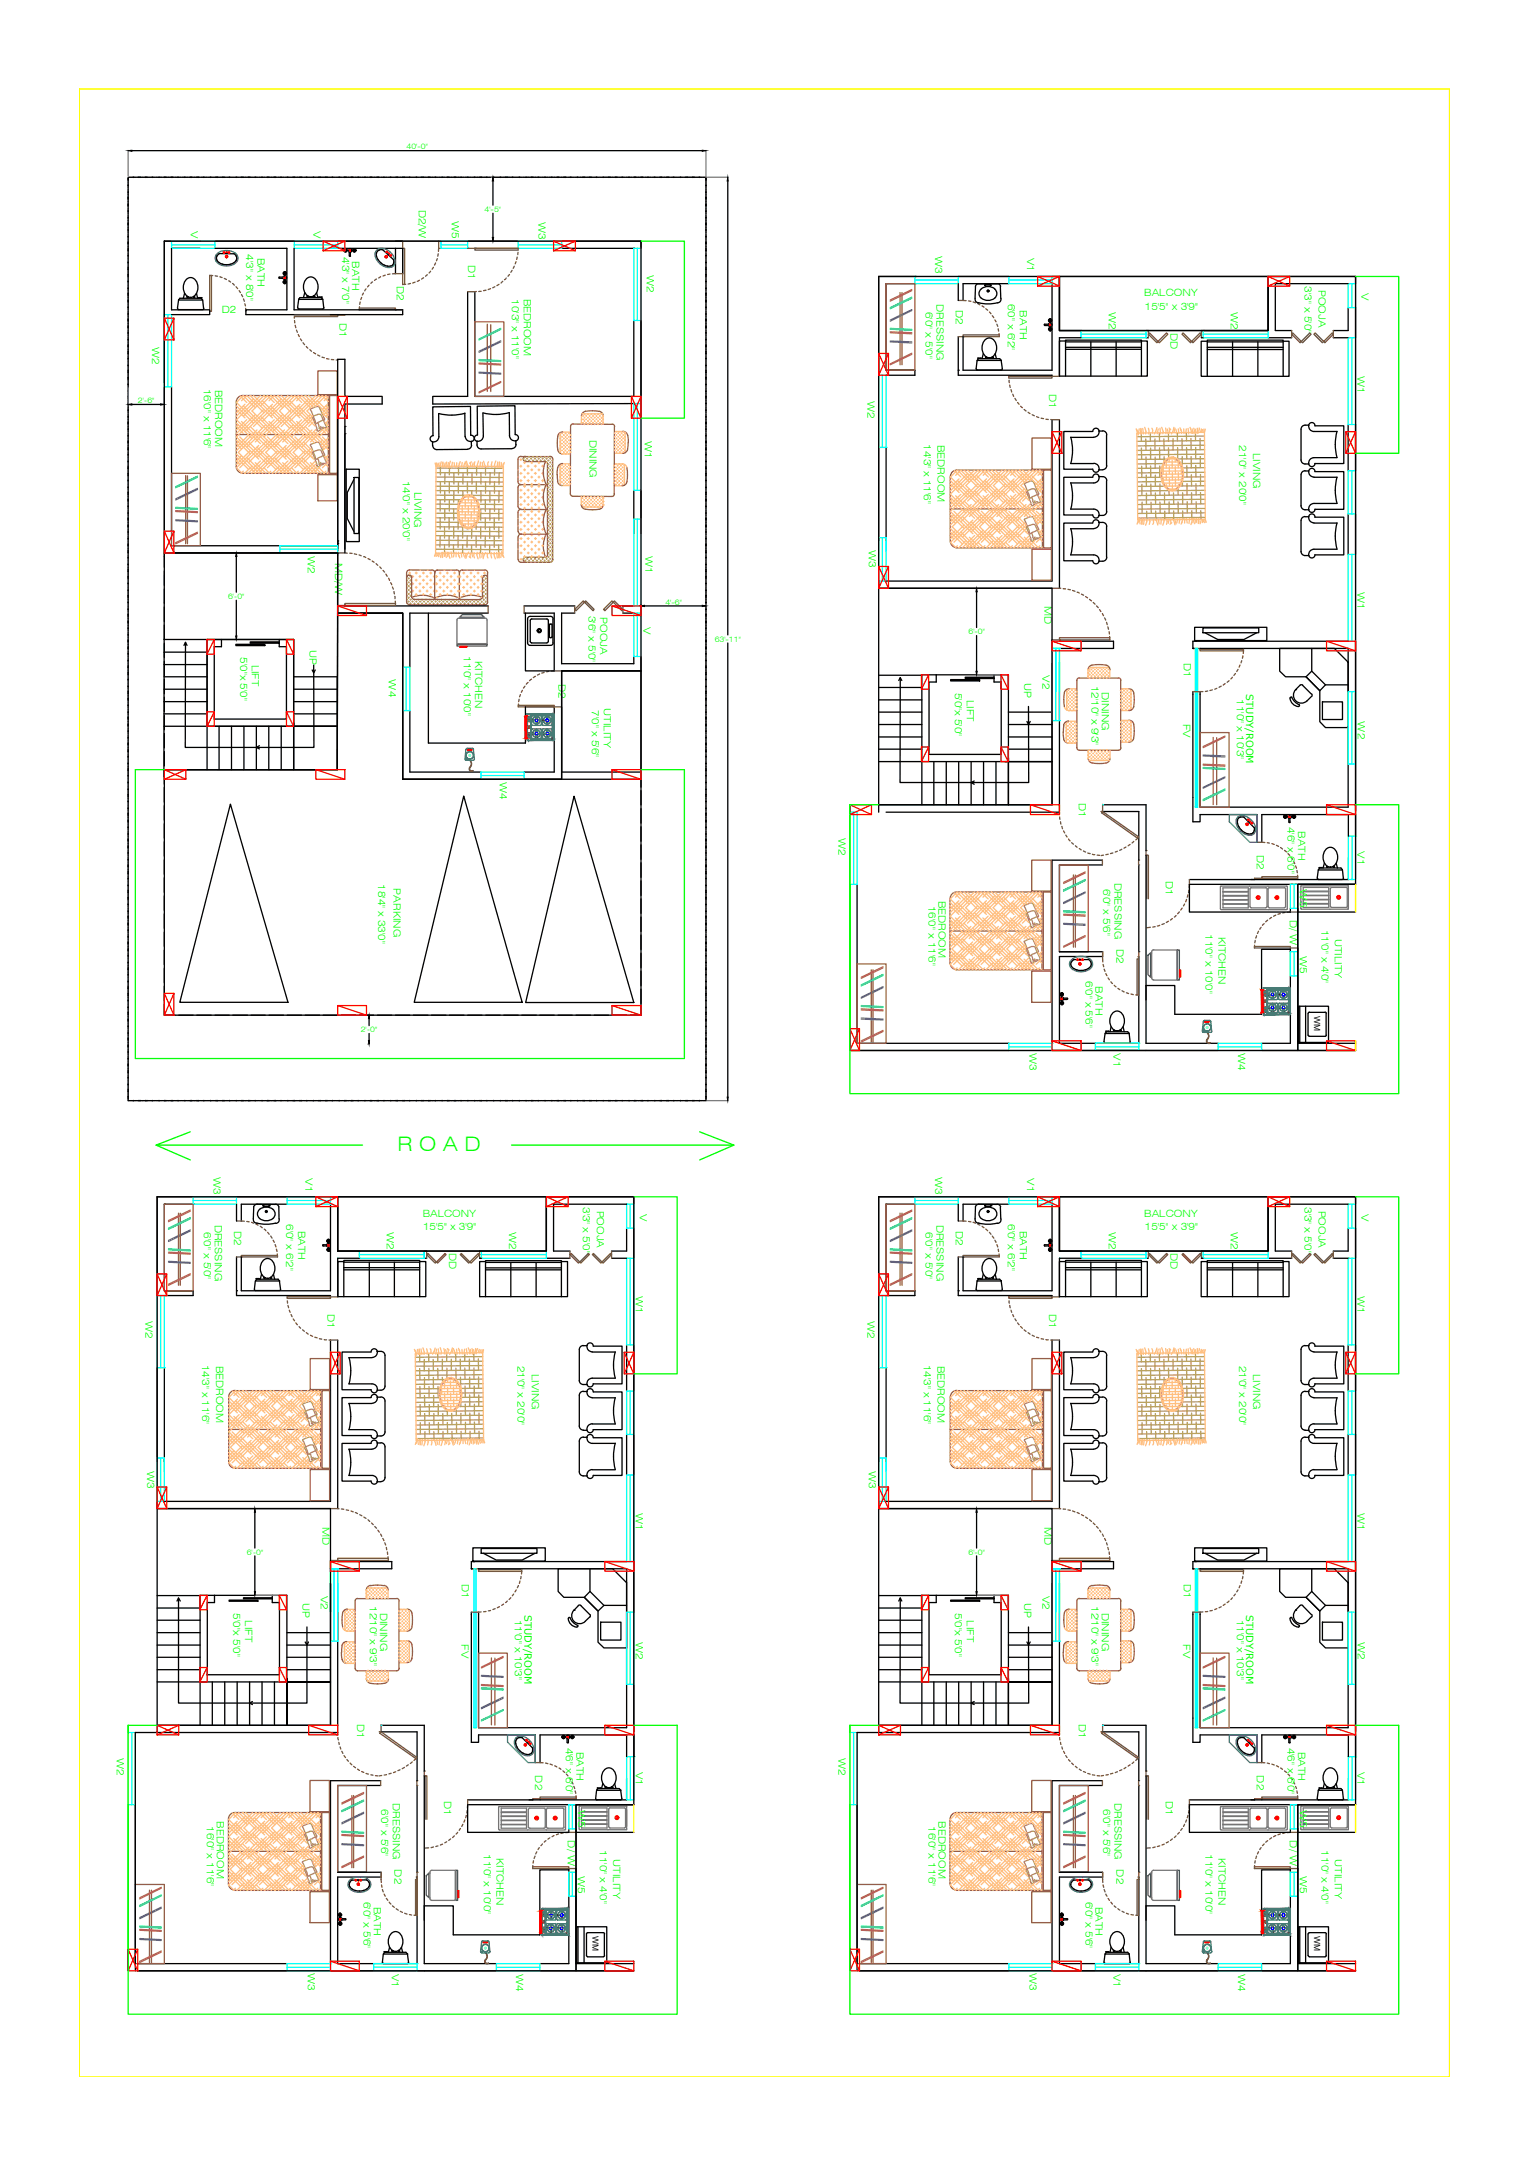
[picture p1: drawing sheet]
<svg xmlns="http://www.w3.org/2000/svg" width="297mm" height="420mm" viewBox="0 0 297 420" stroke-linecap="round" stroke-linejoin="round" font-family="sans-serif">
<defs><g id="words">
<text font-size="3.9" fill="#0f0" x="77.2" y="223.4">R O A D</text>
<g font-size="1.9" fill="#0f0">
<text x="81.3" y="40.7" transform="rotate(90 81.3 40.7)">D2/W</text>
<text x="37" y="44.9" transform="rotate(90 37 44.9)">V</text>
<text x="60.9" y="44.9" transform="rotate(90 60.9 44.9)">V</text>
<text x="87.7" y="42.9" transform="rotate(90 87.7 42.9)">W5</text>
<text x="104.5" y="43" transform="rotate(90 104.5 43)">W3</text>
<text x="47.8" y="49.4" transform="rotate(90 47.8 49.4)">4'3&quot; x 8'0&quot;</text>
<text x="50" y="50" transform="rotate(90 50 50)">BATH</text>
<text x="66.4" y="49.9" transform="rotate(90 66.4 49.9)">4'3&quot; x 7'0&quot;</text>
<text x="68.4" y="50.7" transform="rotate(90 68.4 50.7)">BATH</text>
<text x="90.9" y="51.4" transform="rotate(90 90.9 51.4)">D1</text>
<text x="125.5" y="53.4" transform="rotate(90 125.5 53.4)">W2</text>
<text x="181.6" y="49.7" transform="rotate(90 181.6 49.7)">W3</text>
<text x="199.4" y="50.1" transform="rotate(90 199.4 50.1)">V1</text>
<text x="77" y="55.5" transform="rotate(90 77 55.5)">D2</text>
<text x="99.3" y="58.1" transform="rotate(90 99.3 58.1)">10'3&quot; x 11'0&quot;</text>
<text x="101.7" y="58" transform="rotate(90 101.7 58)">BEDROOM</text>
<text x="181.8" y="59.1" transform="rotate(90 181.8 59.1)">DRESSING</text>
<text x="195.7" y="58.9" transform="rotate(90 195.7 58.9)">6'0&quot; x 6'2&quot;</text>
<text x="222.2" y="57.5">BALCONY</text>
<text x="253.3" y="55.6" transform="rotate(90 253.3 55.6)">3'3&quot; x 5'0&quot;</text>
<text x="256" y="56.3" transform="rotate(90 256 56.3)">POOJA</text>
<text x="264.3" y="56.9" transform="rotate(90 264.3 56.9)">V</text>
<text x="43" y="60.8">D2</text>
<text x="65.9" y="62.7" transform="rotate(90 65.9 62.7)">D1</text>
<text x="179.7" y="60.5" transform="rotate(90 179.7 60.5)">6'0&quot; x 5'0&quot;</text>
<text x="185.6" y="60.2" transform="rotate(90 185.6 60.2)">D2</text>
<text x="198" y="60.3" transform="rotate(90 198 60.3)">BATH</text>
<text x="215.3" y="60.5" transform="rotate(90 215.3 60.5)">W2</text>
<text x="222.3" y="60.2">15'5&quot; x 3'9&quot;</text>
<text x="227.3" y="64.6" transform="rotate(90 227.3 64.6)">DD</text>
<text x="239" y="60.5" transform="rotate(90 239 60.5)">W2</text>
<text x="29.5" y="67.4" transform="rotate(90 29.5 67.4)">W2</text>
<text x="39.6" y="75.5" transform="rotate(90 39.6 75.5)">16'0&quot; x 11'6&quot;</text>
<text x="41.8" y="75.7" transform="rotate(90 41.8 75.7)">BEDROOM</text>
<text x="168.4" y="77.9" transform="rotate(90 168.4 77.9)">W2</text>
<text x="203.7" y="76.4" transform="rotate(90 203.7 76.4)">D1</text>
<text x="263.6" y="72.9" transform="rotate(90 263.6 72.9)">W1</text>
<text x="114.5" y="85.3" transform="rotate(90 114.5 85.3)">DINING</text>
<text x="125.2" y="85.6" transform="rotate(90 125.2 85.6)">W1</text>
<text x="179.4" y="86.2" transform="rotate(90 179.4 86.2)">14'3&quot; x 11'6&quot;</text>
<text x="182" y="86.4" transform="rotate(90 182 86.4)">BEDROOM</text>
<text x="240.6" y="86.4" transform="rotate(90 240.6 86.4)">21'0&quot; x 20'0&quot;</text>
<text x="243.3" y="88" transform="rotate(90 243.3 88)">LIVING</text>
<text x="78.2" y="93.4" transform="rotate(90 78.2 93.4)">14'0&quot; x 20'0&quot;</text>
<text x="80.5" y="95.5" transform="rotate(91 80.5 95.5)">LIVING</text>
<text x="59.8" y="107.9" transform="rotate(90 59.8 107.9)">W2</text>
<text x="125.3" y="107.9" transform="rotate(90 125.3 107.9)">W1</text>
<text x="168.7" y="106.8" transform="rotate(90 168.7 106.8)">W3</text>
<text x="65.1" y="109.3" transform="rotate(90 65.1 109.3)">MD/W</text>
<text x="114.2" y="119.5" transform="rotate(90 114.2 119.5)">3'6&quot; x 5'0&quot;</text>
<text x="116.5" y="119.8" transform="rotate(90 116.5 119.8)">POOJA</text>
<text x="202.8" y="117.7" transform="rotate(90 202.8 117.7)">MD</text>
<text x="263.6" y="115" transform="rotate(90 263.6 115)">W1</text>
<text x="124.9" y="121.8" transform="rotate(90 124.9 121.8)">V</text>
<text x="46.6" y="127.6" transform="rotate(90 46.6 127.6)">5'0&quot;x 5'0&quot;</text>
<text x="48.9" y="129" transform="rotate(90 48.9 129)">LIFT</text>
<text x="60.1" y="126.2" transform="rotate(90 60.1 126.2)">UP</text>
<text x="75.5" y="131.9" transform="rotate(90 75.5 131.9)">W4</text>
<text x="90.1" y="127.4" transform="rotate(90 90.1 127.4)">11'0&quot; x 10'0&quot;</text>
<text x="92.3" y="128.4" transform="rotate(90 92.3 128.4)">KITCHEN</text>
<text x="202.4" y="131.1" transform="rotate(90 202.4 131.1)">V2</text>
<text x="229.8" y="128.7" transform="rotate(90 229.8 128.7)">D1</text>
<text x="108.4" y="132.7" transform="rotate(90 108.4 132.7)">D2</text>
<text x="114.9" y="137.9" transform="rotate(90 114.9 137.9)">7'0&quot; x 5'6&quot;</text>
<text x="117.2" y="137.5" transform="rotate(90 117.2 137.5)">UTILITY</text>
<text x="185.4" y="134.5" transform="rotate(90 185.4 134.5)">5'0&quot;x 5'0&quot;</text>
<text x="187.7" y="135.8" transform="rotate(90 187.7 135.8)">LIFT</text>
<text x="198.8" y="132.6" transform="rotate(90 198.8 132.6)">UP</text>
<text x="211.9" y="133.1" transform="rotate(90 211.9 133.1)">12'10&quot; x 9'3&quot;</text>
<text x="213.9" y="134.4" transform="rotate(90 213.9 134.4)">DINING</text>
<text x="240.1" y="135.8" transform="rotate(90 240.1 135.8)">11'0&quot; x 10'3&quot;</text>
<text x="242" y="134.8" transform="rotate(90 242 134.8)">STUDY/ROOM</text>
<text x="229.7" y="140.5" transform="rotate(90 229.7 140.5)">FV</text>
<text x="263.6" y="140.1" transform="rotate(90 263.6 140.1)">W2</text>
<text x="97" y="151.9" transform="rotate(90 97 151.9)">W4</text>
<text x="209.5" y="156" transform="rotate(90 209.5 156)">D1</text>
<text x="250" y="160.6" transform="rotate(90 250 160.6)">4'6&quot; x 6'0&quot;</text>
<text x="252" y="161.4" transform="rotate(90 252 161.4)">BATH</text>
<text x="162.8" y="162.7" transform="rotate(90 162.8 162.7)">W2</text>
<text x="244" y="166" transform="rotate(90 244 166)">D2</text>
<text x="263.6" y="165.3" transform="rotate(90 263.6 165.3)">V1</text>
<text x="73.4" y="171.7" transform="rotate(90 73.4 171.7)">18'4&quot; x 33'0&quot;</text>
<text x="76.4" y="172.5" transform="rotate(90 76.4 172.5)">PARKING</text>
<text x="214.2" y="172.6" transform="rotate(90 214.2 172.6)">6'0&quot; x 5'6&quot;</text>
<text x="216.4" y="171.4" transform="rotate(90 216.4 171.4)">DRESSING</text>
<text x="226.3" y="171" transform="rotate(90 226.3 171)">D1</text>
<text x="252.4" y="172.7" transform="rotate(90 252.4 172.7)">W5</text>
<text x="180.3" y="175.9" transform="rotate(90 180.3 175.9)">16'0&quot; x 11'6&quot;</text>
<text x="182.2" y="174.9" transform="rotate(90 182.2 174.9)">BEDROOM</text>
<text x="250.4" y="178.6" transform="rotate(90 250.4 178.6)">D/ W</text>
<text x="216.7" y="184.2" transform="rotate(90 216.7 184.2)">D2</text>
<text x="234" y="181.4" transform="rotate(90 234 181.4)">11'0&quot; x 10'0&quot;</text>
<text x="236.5" y="182" transform="rotate(90 236.5 182)">KITCHEN</text>
<text x="252.3" y="185.6" transform="rotate(90 252.3 185.6)">W5</text>
<text x="256.6" y="180.6" transform="rotate(90 256.6 180.6)">11'0&quot; x 4'0&quot;</text>
<text x="259.2" y="182.3" transform="rotate(90 259.2 182.3)">UTILITY</text>
<text x="210.7" y="190.5" transform="rotate(90 210.7 190.5)">6'0&quot; x 5'6&quot;</text>
<text x="212.7" y="191.5" transform="rotate(90 212.7 191.5)">BATH</text>
<text x="199.9" y="204.4" transform="rotate(90 199.9 204.4)">W3</text>
<text x="216.2" y="204.5" transform="rotate(90 216.2 204.5)">V1</text>
<text x="240.4" y="204.5" transform="rotate(90 240.4 204.5)">W4</text>
<text x="41.5" y="228.5" transform="rotate(90 41.5 228.5)">W3</text>
<text x="59.3" y="228.8" transform="rotate(90 59.3 228.8)">V1</text>
<text x="181.6" y="228.5" transform="rotate(90 181.6 228.5)">W3</text>
<text x="199.4" y="228.8" transform="rotate(90 199.4 228.8)">V1</text>
<text x="39.6" y="239.3" transform="rotate(90 39.6 239.3)">6'0&quot; x 5'0&quot;</text>
<text x="41.7" y="237.8" transform="rotate(90 41.7 237.8)">DRESSING</text>
<text x="45.5" y="238.9" transform="rotate(90 45.5 238.9)">D2</text>
<text x="55.5" y="237.7" transform="rotate(90 55.5 237.7)">6'0&quot; x 6'2&quot;</text>
<text x="57.9" y="239" transform="rotate(90 57.9 239)">BATH</text>
<text x="75.1" y="239.2" transform="rotate(90 75.1 239.2)">W2</text>
<text x="82.1" y="236.3">BALCONY</text>
<text x="82.2" y="238.9">15'5&quot; x 3'9&quot;</text>
<text x="98.8" y="239.2" transform="rotate(90 98.8 239.2)">W2</text>
<text x="113.2" y="234.4" transform="rotate(90 113.2 234.4)">3'3&quot; x 5'0&quot;</text>
<text x="115.9" y="235" transform="rotate(90 115.9 235)">POOJA</text>
<text x="124.2" y="235.7" transform="rotate(90 124.2 235.7)">V</text>
<text x="179.7" y="239.3" transform="rotate(90 179.7 239.3)">6'0&quot; x 5'0&quot;</text>
<text x="181.8" y="237.8" transform="rotate(90 181.8 237.8)">DRESSING</text>
<text x="185.6" y="238.9" transform="rotate(90 185.6 238.9)">D2</text>
<text x="195.7" y="237.7" transform="rotate(90 195.7 237.7)">6'0&quot; x 6'2&quot;</text>
<text x="198" y="239" transform="rotate(90 198 239)">BATH</text>
<text x="215.3" y="239.2" transform="rotate(90 215.3 239.2)">W2</text>
<text x="222.2" y="236.3">BALCONY</text>
<text x="222.3" y="238.9">15'5&quot; x 3'9&quot;</text>
<text x="239" y="239.2" transform="rotate(90 239 239.2)">W2</text>
<text x="253.3" y="234.4" transform="rotate(90 253.3 234.4)">3'3&quot; x 5'0&quot;</text>
<text x="256" y="235" transform="rotate(90 256 235)">POOJA</text>
<text x="264.3" y="235.7" transform="rotate(90 264.3 235.7)">V</text>
<text x="87.2" y="243.3" transform="rotate(90 87.2 243.3)">DD</text>
<text x="227.3" y="243.3" transform="rotate(90 227.3 243.3)">DD</text>
<text x="123.4" y="251.6" transform="rotate(90 123.4 251.6)">W1</text>
<text x="263.6" y="251.6" transform="rotate(90 263.6 251.6)">W1</text>
<text x="28.3" y="256.5" transform="rotate(90 28.3 256.5)">W2</text>
<text x="63.6" y="255.1" transform="rotate(90 63.6 255.1)">D1</text>
<text x="168.4" y="256.5" transform="rotate(90 168.4 256.5)">W2</text>
<text x="203.7" y="255.1" transform="rotate(90 203.7 255.1)">D1</text>
<text x="39.3" y="265" transform="rotate(90 39.3 265)">14'3&quot; x 11'6&quot;</text>
<text x="41.9" y="265.1" transform="rotate(90 41.9 265.1)">BEDROOM</text>
<text x="100.5" y="265.1" transform="rotate(90 100.5 265.1)">21'0&quot; x 20'0&quot;</text>
<text x="103.2" y="266.7" transform="rotate(90 103.2 266.7)">LIVING</text>
<text x="179.4" y="265" transform="rotate(90 179.4 265)">14'3&quot; x 11'6&quot;</text>
<text x="182" y="265.1" transform="rotate(90 182 265.1)">BEDROOM</text>
<text x="240.6" y="265.1" transform="rotate(90 240.6 265.1)">21'0&quot; x 20'0&quot;</text>
<text x="243.3" y="266.7" transform="rotate(90 243.3 266.7)">LIVING</text>
<text x="28.6" y="285.5" transform="rotate(90 28.6 285.5)">W3</text>
<text x="168.7" y="285.5" transform="rotate(90 168.7 285.5)">W3</text>
<text x="123.4" y="293.7" transform="rotate(90 123.4 293.7)">W1</text>
<text x="263.6" y="293.7" transform="rotate(90 263.6 293.7)">W1</text>
<text x="62.6" y="296.4" transform="rotate(90 62.6 296.4)">MD</text>
<text x="202.8" y="296.4" transform="rotate(90 202.8 296.4)">MD</text>
<text x="58.7" y="311.3" transform="rotate(90 58.7 311.3)">UP</text>
<text x="62.3" y="309.8" transform="rotate(90 62.3 309.8)">V2</text>
<text x="71.8" y="311.8" transform="rotate(90 71.8 311.8)">12'10&quot; x 9'3&quot;</text>
<text x="89.7" y="307.5" transform="rotate(90 89.7 307.5)">D1</text>
<text x="198.8" y="311.3" transform="rotate(90 198.8 311.3)">UP</text>
<text x="202.4" y="309.8" transform="rotate(90 202.4 309.8)">V2</text>
<text x="211.9" y="311.8" transform="rotate(90 211.9 311.8)">12'10&quot; x 9'3&quot;</text>
<text x="229.8" y="307.5" transform="rotate(90 229.8 307.5)">D1</text>
<text x="45.3" y="313.2" transform="rotate(90 45.3 313.2)">5'0&quot;x 5'0&quot;</text>
<text x="47.6" y="314.6" transform="rotate(90 47.6 314.6)">LIFT</text>
<text x="73.8" y="313.1" transform="rotate(90 73.8 313.1)">DINING</text>
<text x="100" y="314.5" transform="rotate(90 100 314.5)">11'0&quot; x 10'3&quot;</text>
<text x="101.8" y="313.5" transform="rotate(90 101.8 313.5)">STUDY/ROOM</text>
<text x="185.4" y="313.2" transform="rotate(90 185.4 313.2)">5'0&quot;x 5'0&quot;</text>
<text x="187.7" y="314.6" transform="rotate(90 187.7 314.6)">LIFT</text>
<text x="213.9" y="313.1" transform="rotate(90 213.9 313.1)">DINING</text>
<text x="240.1" y="314.5" transform="rotate(90 240.1 314.5)">11'0&quot; x 10'3&quot;</text>
<text x="242" y="313.5" transform="rotate(90 242 313.5)">STUDY/ROOM</text>
<text x="89.6" y="319.2" transform="rotate(90 89.6 319.2)">FV</text>
<text x="123.5" y="318.8" transform="rotate(90 123.5 318.8)">W2</text>
<text x="229.7" y="319.2" transform="rotate(90 229.7 319.2)">FV</text>
<text x="263.6" y="318.8" transform="rotate(90 263.6 318.8)">W2</text>
<text x="69.4" y="334.7" transform="rotate(90 69.4 334.7)">D1</text>
<text x="209.5" y="334.7" transform="rotate(90 209.5 334.7)">D1</text>
<text x="22.7" y="341.4" transform="rotate(90 22.7 341.4)">W2</text>
<text x="109.8" y="339.3" transform="rotate(90 109.8 339.3)">4'6&quot; x 6'0&quot;</text>
<text x="111.9" y="340.1" transform="rotate(90 111.9 340.1)">BATH</text>
<text x="162.8" y="341.4" transform="rotate(90 162.8 341.4)">W2</text>
<text x="250" y="339.3" transform="rotate(90 250 339.3)">4'6&quot; x 6'0&quot;</text>
<text x="252" y="340.1" transform="rotate(90 252 340.1)">BATH</text>
<text x="103.9" y="344.7" transform="rotate(90 103.9 344.7)">D2</text>
<text x="123.4" y="344" transform="rotate(90 123.4 344)">V1</text>
<text x="244" y="344.7" transform="rotate(90 244 344.7)">D2</text>
<text x="263.6" y="344" transform="rotate(90 263.6 344)">V1</text>
<text x="42.1" y="353.7" transform="rotate(90 42.1 353.7)">BEDROOM</text>
<text x="74" y="351.3" transform="rotate(90 74 351.3)">6'0&quot; x 5'6&quot;</text>
<text x="76.3" y="350.1" transform="rotate(90 76.3 350.1)">DRESSING</text>
<text x="86.2" y="349.7" transform="rotate(90 86.2 349.7)">D1</text>
<text x="112.3" y="351.4" transform="rotate(90 112.3 351.4)">W5</text>
<text x="182.2" y="353.7" transform="rotate(90 182.2 353.7)">BEDROOM</text>
<text x="214.2" y="351.3" transform="rotate(90 214.2 351.3)">6'0&quot; x 5'6&quot;</text>
<text x="216.4" y="350.1" transform="rotate(90 216.4 350.1)">DRESSING</text>
<text x="226.3" y="349.7" transform="rotate(90 226.3 349.7)">D1</text>
<text x="252.4" y="351.4" transform="rotate(90 252.4 351.4)">W5</text>
<text x="40.2" y="354.6" transform="rotate(90 40.2 354.6)">16'0&quot; x 11'6&quot;</text>
<text x="110.3" y="357.3" transform="rotate(90 110.3 357.3)">D/ W</text>
<text x="116.4" y="359.3" transform="rotate(90 116.4 359.3)">11'0&quot; x 4'0&quot;</text>
<text x="180.3" y="354.6" transform="rotate(90 180.3 354.6)">16'0&quot; x 11'6&quot;</text>
<text x="250.4" y="357.3" transform="rotate(90 250.4 357.3)">D/ W</text>
<text x="256.6" y="359.3" transform="rotate(90 256.6 359.3)">11'0&quot; x 4'0&quot;</text>
<text x="76.6" y="363" transform="rotate(90 76.6 363)">D2</text>
<text x="93.9" y="360" transform="rotate(90 93.9 360)">11'0&quot; x 10'0&quot;</text>
<text x="96.4" y="360.7" transform="rotate(90 96.4 360.7)">KITCHEN</text>
<text x="112.2" y="364.3" transform="rotate(90 112.2 364.3)">W5</text>
<text x="119" y="361" transform="rotate(90 119 361)">UTILITY</text>
<text x="216.7" y="363" transform="rotate(90 216.7 363)">D2</text>
<text x="234" y="360" transform="rotate(90 234 360)">11'0&quot; x 10'0&quot;</text>
<text x="236.5" y="360.7" transform="rotate(90 236.5 360.7)">KITCHEN</text>
<text x="252.3" y="364.3" transform="rotate(90 252.3 364.3)">W5</text>
<text x="259.2" y="361" transform="rotate(90 259.2 361)">UTILITY</text>
<text x="70.6" y="369.2" transform="rotate(90 70.6 369.2)">6'0&quot; x 5'6&quot;</text>
<text x="72.6" y="370.2" transform="rotate(90 72.6 370.2)">BATH</text>
<text x="210.7" y="369.2" transform="rotate(90 210.7 369.2)">6'0&quot; x 5'6&quot;</text>
<text x="212.7" y="370.2" transform="rotate(90 212.7 370.2)">BATH</text>
<text x="59.8" y="383.1" transform="rotate(90 59.8 383.1)">W3</text>
<text x="76.1" y="383.2" transform="rotate(90 76.1 383.2)">V1</text>
<text x="100.2" y="383.2" transform="rotate(90 100.2 383.2)">W4</text>
<text x="199.9" y="383.1" transform="rotate(90 199.9 383.1)">W3</text>
<text x="216.2" y="383.2" transform="rotate(90 216.2 383.2)">V1</text>
<text x="240.4" y="383.2" transform="rotate(90 240.4 383.2)">W4</text>
</g>
<g font-size="1.6">
<text x="255.1" y="197.2" transform="rotate(90 255.1 197.2)">WM</text>
<text x="115" y="376" transform="rotate(90 115 376)">WM</text>
<text x="255.1" y="376" transform="rotate(90 255.1 376)">WM</text>
</g>
<g font-size="1.5" fill="#0f0">
<text x="78.9" y="29">40'-0&quot;</text>
<text x="94.1" y="41.1">4'-5&quot;</text>
<text x="26.8" y="78.3">2'-6&quot;</text>
<text x="44.3" y="116.3">6'-0&quot;</text>
<text x="129.2" y="117.4">4'-6&quot;</text>
<text x="138.8" y="124.6">63'-11&quot;</text>
<text x="188" y="123.1">6'-0&quot;</text>
<text x="70" y="200.4">2'-0&quot;</text>
<text x="47.9" y="301.8">6'-0&quot;</text>
<text x="188" y="301.8">6'-0&quot;</text>
</g>
</g></defs>
<!-- layer: GF -->
<path d="M36.9 219.8l-6.6 2.5h40.1M135.8 219.8l6.7 2.5-6.7 2.9M30.3 222.3l6.6 2.9M99.3 222.3h43.2" fill="none" stroke="#0f0" stroke-width=".25"/>
<!-- layer: FURN -->
<g fill="none" stroke="#b8a15c" stroke-width=".25">
<path d="M84.6 98.8h4.2M84.6 99.7h4.2M84.6 97.9h4.4M84.6 97h4.8M84.6 96.1l5.9 .1M84.6 95.3h13.1M84.6 94.4h13.1M84.6 93.5l13.1 .1M84.7 92.6l13 .1M84.7 91.8h13M84.7 90.9h13M85.5 97v2.2"/>
<path d="M85.5 90.5v1.7M85.5 93.5v2.2M86.3 95.3v2.2M86.3 98.8v2.2M86.4 91.8l-.1 2.1M87.2 93.5v2.2M87.2 97v2.2M87.3 90.5l-.1 1.7M88.1 98.8v2.2M88.1 91.8v2.2M88.1 95.3v2.2M89 97v1"/>
<path d="M89 90.5v1.7M89 93.5v2.2M89.9 95.3v1.3M89.9 91.8v2.2M90.7 90.6v1.6M90.7 93.6v2.1M91.5 96.2h6.2M91.6 95.3v.9M91.6 91.8v2.2M92.5 93.6v2.2M92.5 97.1h5.2M92.5 90.6v1.6"/>
<path d="M92.9 97.9l4.8 .1M93.1 98.8h4.6M93.2 99.7h4.5M93.3 98.8v2.2M93.4 91.8v2.2M93.4 95.3v2.2M94.2 97.1v2.2M94.3 90.6v1.6M94.3 93.6v2.2M95.1 95.3v2.2M95.1 98.8v2.2M95.2 91.8l-.1 2.2"/>
<path d="M96 93.6v2.2M96 97.1v2.2M96 90.6v1.6M96.8 98.8v2.2M96.9 91.8v2.2M96.9 95.3l-.1 2.2M101.6 89h.1M101.6 88.9v.3M101.9 89.4h.2M101.9 88.7h.2M102 88.6v.2M102 89.3v.2"/>
<path d="M102.3 89h.1M102.3 88.9v.3M102.6 89.4h.2M102.6 88.7h.2M102.7 88.6v.2M102.7 89.3v.2M103 89h.2M103.1 88.9v.3M103.4 89.4h.2M103.4 88.7h.2M103.5 88.6v.2M103.5 89.3v.2"/>
<path d="M103.7 89h.3M103.9 88.9v.3M104.1 89.4h.2M104.1 88.7h.2M104.2 88.6v.2M104.2 89.3v.2M104.5 89h.2M104.6 88.9v.3M104.9 89.4h.2M104.9 88.7h.2M105 88.6v.2M105 89.3v.2"/>
<path d="M105.3 89h.1M105.4 88.9v.3M105.6 89.4h.2M105.6 88.7h.2M105.7 88.6v.2M105.7 89.3v.2M106 89h.2M106.1 88.9v.3M106.1 89.7h.1M106.1 89.8h.1M106.4 99.1h.2M106.4 98.4h.2"/>
<path d="M106.4 97.7h.2M106.4 96.9h.2M106.4 96.1h.2M106.4 95.4h.2M106.4 94.7h.2M106.4 93.9h.2M106.4 93.2h.2M106.4 92.4h.2M106.4 91.7h.2M106.4 90.9h.2M106.4 90.2h.2M106.4 89.4h.2"/>
<path d="M106.4 88.7h.2M106.4 99.9h.2M106.5 88.6v.2M106.5 89.3v.2M106.5 90.1v.2M106.5 90.8v.2M106.5 91.6v.1M106.5 92.3v.2M106.5 93v.3M106.5 93.8v.2M106.5 94.6v.1M106.5 95.3v.2"/>
<path d="M106.5 96.1v.1M106.5 96.8v.2M106.5 97.5v.2M106.5 98.3v.2M106.5 99.1v.1M106.5 99.8v.2M106.8 98.8h.2M106.8 98h.2M106.8 97.3h.2M106.8 96.5h.2M106.8 95.8h.1M106.8 95h.1"/>
<path d="M106.8 94.3h.1M106.8 93.5h.1M106.8 92.8h.1M106.8 92h.1M106.8 91.3h.1M106.8 90.6h.1M106.8 89.8h.1M106.8 89h.1M106.8 99.5h.2M106.8 88.9v.3M106.8 89.7v.2M106.8 90.5v.1"/>
<path d="M106.8 91.2v.2M106.8 91.9v.2M106.8 92.7v.2M106.8 93.4v.2M106.8 94.2v.2M106.8 95v.1M106.8 95.7v.2M106.8 96.4v.2M106.8 97.2v.2M106.8 97.9v.2M106.8 98.7v.1M106.8 99.4v.2"/>
<path d="M107.1 99.1h.2M107.1 98.4h.2M107.1 97.7h.2M107.1 96.9h.2M107.1 96.1h.2M107.1 95.4h.2M107.1 94.7h.2M107.1 93.9h.2M107.1 93.2h.2M107.1 92.4h.2M107.1 91.7h.2M107.1 90.9h.2"/>
<path d="M107.1 90.2h.2M107.1 89.4h.2M107.1 99.9h.2M107.2 89.3v.2M107.2 90.1v.2M107.2 90.8v.2M107.2 91.6v.1M107.2 92.3v.2M107.2 93v.3M107.2 93.8v.2M107.2 94.6v.1M107.2 95.3v.2"/>
<path d="M107.2 96.1v.1M107.2 96.8v.2M107.2 97.5v.2M107.2 98.3v.2M107.2 99.1v.1M107.2 99.8v.2M221.6 84v1.7M221.6 87v2.2M221.6 90.5l.1 2.2M221.7 94v2.2M221.7 97.5v2.2M222.4 85.2l.1 2.2"/>
<path d="M222.5 88.7v2.2M222.5 92.2l.1 2.2M222.6 95.8v2.2M222.6 99.3v1.7M223.3 84v1.6M223.4 90.5v2.2M223.4 87v2.2M223.4 94l.1 2.2M223.5 97.5v2.2M224.2 85.2v2.2M224.3 88.7v2.2M224.3 95.7l.1 2.2"/>
<path d="M224.3 92.2v2.2M224.4 99.2v1.7M225.1 84v1.6M225.1 87l.1 2.2M225.2 90.5v2.2M225.2 97.5v2.2M225.2 94v2.1M225.4 92.7h-4.6M225.4 91.8h-4.6M225.5 90.9h-4.7M225.6 93.5l-4.8 .1M225.8 90l-5 .1"/>
<path d="M226 85.2v2.2M226 94.4h-5.2M226 88.7v1M226.1 95.7v2.2M226.1 99.2v1.7M226.5 89.2h-5.7M226.9 87v1.9M226.9 84v1.6M226.9 95.2l.1 .9M227 97.5v2.2M227.1 95.3h-6.3M227.7 85.2v2.2"/>
<path d="M227.8 88.7v.1M227.8 95.7l.1 2.2M227.9 99.2v1.7M228.6 84v1.6M228.6 86.9v2.2M228.7 97.5l.1 2.1M228.7 94.9v1.2M229.5 85.2v2.1M229.5 88.6v2M229.6 99.2v1.7M229.6 95.7v2.2M230.3 83.9l.1 1.7"/>
<path d="M230.4 86.9v2.2M230.4 90.4v2.2M230.4 93.9v2.2M230.5 97.4v2.2M231.2 85.1l.1 2.2M231.3 88.6v2.2M231.3 92.2v2.2M231.3 95.7v2.1M231.4 99.1v1.8M232.1 83.9v1.7M232.1 90.4l.1 2.2M232.1 86.9v2.2"/>
<path d="M232.2 93.9v2.2M232.2 97.4l.1 2.2M233 85.1v2.2M233 88.6v2.2M233.1 95.6v2.2M233.1 92.1v2.2M233.1 99.1l.1 1.7M233.8 85.6l-13 .1M233.8 84.7l-13 .1M233.9 90h-4.6M233.9 89.1h-5.4M233.9 88.2l-13.1 .1"/>
<path d="M233.9 87.3l-13.1 .2M233.9 86.4l-13.1 .2M233.9 92.6h-4.2M233.9 91.7h-4.1M233.9 90.8h-4.3M233.9 93.4l-4.3 .1v.9M233.9 94.3l-4.8 .1M234 95.2l-5.9 .1M234 96.1l-13.2 .1M234 96.9l-13.1 .2M234 97.8l-13.1 .2M234 98.7l-13.1 .1"/>
<path d="M234 99.6l-13.1 .1M78.9 114.9h.2M78.9 115.7h.2M78.9 116.4h.2M78.9 114.2h.2M78.9 113.5h.2M78.9 112.7h.2M78.9 111.9h.2M79 111.8v.2M79 112.6v.2M79 113.3v.2M79 114.1v.2"/>
<path d="M79 114.9v.1M79 115.6v.2M79 116.3v.2M79 117.2h.1M79.2 114.6h.2M79.2 115.3h.2M79.2 116h.2M79.2 116.8h.2M79.2 113.8h.2M79.2 113.1h.2M79.2 112.3h.2M79.3 116v.2"/>
<path d="M79.3 116.7v.2M79.4 112.2v.2M79.4 113v.2M79.4 113.7v.2M79.4 114.5v.1M79.4 115.2v.2M79.6 114.9h.2M79.6 115.7h.2M79.6 116.4h.2M79.6 117.2h.2M79.6 114.2h.2M79.6 113.5h.2"/>
<path d="M79.6 112.7h.2M79.6 111.9h.2M79.7 111.8v.2M79.7 112.6v.2M79.7 113.3v.2M79.7 114.1v.2M79.7 114.9v.1M79.7 115.6v.2M79.7 116.3v.2M79.7 117.1v.2M80 116.8h.2M80.1 116.7v.2"/>
<path d="M80.4 116.4h.1M80.4 117.2h.1M80.5 116.4v.1M80.5 117.1v.2M80.8 116.8h.1M80.8 116.7v.2M81.1 116.4h.2M81.1 117.2h.2M81.2 116.4v.1M81.2 117.1v.2M81.5 116.8h.2M81.6 116.7v.2"/>
<path d="M81.9 116.4h.2M81.9 117.2h.1M81.9 116.4v.1M81.9 117.1v.2M82.2 116.8h.2M82.3 116.7v.2M82.6 116.4h.2M82.6 117.2h.2M82.7 116.4v.1M82.7 117.1v.2M83 116.8h.2M83.1 116.7v.2"/>
<path d="M83.3 116.4h.3M83.3 117.2h.3M83.5 116.4v.1M83.5 117.1v.2M83.7 116.8h.2M83.8 116.7v.2M84.1 116.4h.2M84.1 117.2h.2M84.2 116.4v.1M84.2 117.1v.2M84.5 116.8h.2M84.6 101.4h4.6"/>
<path d="M84.6 102.3h5.3M84.6 103.2h13.1M84.6 104l13.1 .1M84.6 104.9l13.1 .1M84.6 105.8h13M84.6 106.6l13 .1M84.6 116.7v.2M84.6 100.5h4.3M84.9 116.4h.1M84.9 117.2h.1M84.9 116.4v.1M84.9 117.1v.2"/>
<path d="M85.2 116.8h.2M85.3 116.7v.2M85.5 100.5v2.2M85.5 104l-.1 2.2M85.6 116.4h.2M85.6 117.2h.2M85.7 116.4v.1M85.7 117.1v.2M86 116.8h.2M86 116.7v.2M86.3 102.3v2.2M86.3 105.8v1.6"/>
<path d="M86.3 116.4h.2M86.3 117.2h.2M86.4 116.4v.1M86.4 117.1v.2M86.7 116.8h.2M86.8 116.7v.2M87.1 116.4h.2M87.1 117.2h.2M87.2 100.5v2.2M87.2 104.1v2.1M87.2 116.4v.1M87.2 117.1v.2"/>
<path d="M87.5 116.8h.2M87.6 116.7v.2M87.8 116.4l.2 .1M87.8 117.2h.2M88 116.4v.1M88 117.1v.2M88 105.8v1.6M88.1 102.3v2.2M88.2 116.8h.2M88.3 116.7v.2M88.6 116.5h.2M88.6 117.2h.2"/>
<path d="M88.7 116.4v.1M88.7 117.1v.2M88.9 104.1v2.2M89 100.8l-.1 1.9M89 116.8h.1M89.1 116.7v.2M89.4 116.5h.1M89.4 117.2h.1M89.4 116.4v.1M89.4 117.1v.2M89.7 116.8h.2M89.8 102.3v2.2"/>
<path d="M89.8 105.8v1.6M89.8 116.7v.2M90.1 116.5h.2M90.1 117.2h.2M90.2 116.4v.1M90.2 117.1v.2M90.5 116.8h.2M90.5 116.7v.2M90.7 102.7h.1M90.7 104.1v2.2M90.8 116.5h.2M90.8 117.2h.2"/>
<path d="M90.9 116.4v.1M90.9 117.1v.2M91.2 116.8h.2M91.3 116.7v.2M91.6 105.8v1.6M91.6 102.5v2M91.6 116.5h.2M91.6 117.2h.2M91.7 116.4v.1M91.7 117.1v.2M91.9 102.3l5.8 .1M92 116.8h.1"/>
<path d="M92.1 116.7v.2M92.3 116.5h.2M92.3 117.2h.2M92.4 101.8v.9M92.4 104.1v2.2M92.4 116.4v.1M92.4 117.1v.2M92.7 101.4l5 .1M92.7 116.8h.2M92.8 116.7v.2M93 100.6h4.7M93.1 116.5h.1"/>
<path d="M93.1 117.2h.1M93.2 116.4v.1M93.2 117.1v.2M93.3 102.3v2.2M93.3 105.8v1.6M93.5 116.8h.1M93.5 116.7v.2M93.6 116.1h.1M93.8 114.9h.2M93.8 115.7h.2M93.8 116.5h.2M93.8 117.2h.2"/>
<path d="M93.8 114.2h.2M93.8 113.5h.2M93.8 112.7h.2M93.8 112h.2M93.9 111.8v.3M93.9 112.6v.2M93.9 113.4v.1M93.9 114.1v.2M93.9 114.9v.2M93.9 115.6v.2M93.9 116.3v.2M93.9 117.1v.2"/>
<path d="M94.2 100.6v2.1M94.2 104.1v2.2M94.2 114.6h.2M94.2 115.3h.2M94.2 116.1h.2M94.2 116.8h.2M94.2 113.8h.2M94.2 113.1h.2M94.2 112.4h.2M94.3 112.2v.2M94.3 113v.2M94.3 113.7v.2"/>
<path d="M94.3 114.5v.2M94.3 115.2v.2M94.3 116v.2M94.3 116.7v.2M94.6 114.9h.1M94.6 115.7h.1M94.6 116.5h.1M94.6 114.2h.1M94.6 113.5h.1M94.6 112.7h.1M94.6 112h.1M95.1 102.3v2.2"/>
<path d="M95.1 105.8v1.6M96 100.6v2.2M96 104.1v2.2M96.8 105.8v1.7M96.8 102.3v2.2M101.6 108.5h.1M101.6 108.5v.1M101.9 108.9h.2M102 108.2h.1M102 108.8v.2M102.3 108.5h.2M102.3 108.4v.2"/>
<path d="M102.3 109.1v.1M102.6 108.9h.2M102.7 108.2h.1M102.7 108.8v.2M103 108.5h.2M103.1 108.4v.2M103.1 109.1v.1M103.4 108.9h.2M103.5 108.2h.1M103.5 108.8v.2M103.8 108.5h.2M103.9 108.4v.2"/>
<path d="M103.9 109.1v.1M104.1 108.9h.2M104.3 108.2h.1M104.3 108.8v.2M104.5 108.5h.2M104.6 108.4v.2M104.6 109.1v.1M104.9 108.9h.2M105 108.2h.1M105 108.8v.2M105.3 108.5h.1M105.4 108.4v.2"/>
<path d="M105.4 109.1v.1M105.6 108.9h.2M105.7 108.2h.1M105.7 108.8v.2M106 108.5h.2M106.1 108.4v.2M106.1 109.1v.1M106.4 100.6h.2M106.4 101.4h.2M106.4 102.2h.2M106.4 102.9h.2M106.4 103.6h.2"/>
<path d="M106.4 104.4h.2M106.4 105.1h.2M106.4 105.9h.2M106.4 106.6h.2M106.4 107.4h.2M106.4 108.1h.2M106.4 108.9h.2M106.5 100.5v.2M106.5 101.3v.2M106.5 102v.2M106.5 102.8v.2M106.5 103.5v.2"/>
<path d="M106.5 104.3v.2M106.5 105v.2M106.5 105.8v.2M106.5 106.5v.2M106.5 107.3v.1M106.5 108v.2M106.5 108.8v.2M106.8 100.2h.2M106.8 101h.2M106.8 101.8h.2M106.8 102.5h.2M106.8 103.3h.2"/>
<path d="M106.8 104h.2M106.8 104.7h.2M106.8 105.5h.2M106.8 106.3h.2M106.8 107h.2M106.8 107.7h.2M106.8 108.5h.2M106.8 100.2v.2M106.8 100.9v.2M106.8 101.7v.2M106.8 102.4v.2M106.8 103.2v.1"/>
<path d="M106.8 103.9v.2M106.8 104.6v.3M106.8 105.4v.2M106.8 106.2v.1M106.8 106.9v.2M106.8 107.7v.1M106.8 108.4v.2M106.8 109.1v.1M107.1 100.6h.2M107.1 101.4h.2M107.1 102.2h.2M107.1 102.9h.2"/>
<path d="M107.1 103.6h.2M107.1 104.4h.2M107.1 105.1h.2M107.1 105.9h.2M107.1 106.6h.2M107.1 107.4h.2M107.1 108.1h.2M107.1 108.9h.2M107.2 100.5v.2M107.2 101.3v.2M107.2 102v.2M107.2 102.8v.2"/>
<path d="M107.2 103.5v.2M107.2 104.3v.2M107.2 105v.2M107.2 105.8v.2M107.2 106.5v.2M107.2 107.3v.1M107.2 108v.2M107.2 108.8v.1M234 100.5l-13.1 .1M81.5 265.7v2.2M81.5 262.8v1.6M81.5 269.2l.1 2.2"/>
<path d="M81.6 272.7v2.2M81.6 276.2v2.2M82.4 263.9v2.2M82.4 271l.1 2.1M82.4 267.5v2.2M82.5 274.4v2.2M82.5 278v1.7M83.2 262.8l.1 1.6M83.3 265.7v2.2M83.3 269.2v2.2M83.3 276.2l.1 2.2M83.3 272.7v2.2"/>
<path d="M84.1 263.9v2.2M84.1 267.4v2.2M84.2 270.9v2.2M84.2 274.4v2.2M84.2 278l.1 1.7M85 265.7v2.1M85 262.7v1.7M85 269.2l.1 2.2M85.1 272.7v2.2M85.1 276.2v2.2M85.2 270.5l-4.5 .1M85.3 271.4h-4.6"/>
<path d="M85.4 269.6l-4.7 .1M85.5 272.2l-4.8 .1M85.7 268.7l-5 .1M85.9 267.4v1M85.9 263.9v2.2M85.9 273.1l-5.2 .1M86 274.4v2.2M86 277.9v1.7M86.4 267.8l-5.7 .1M86.7 262.7v1.6M86.8 265.6v2M86.9 273.9v1"/>
<path d="M86.9 276.2v2.1M87 274h-6.3M87.6 263.9v2.2M87.7 267.4v.1M87.7 274.4v2.2M87.7 277.9l.1 1.7M88.5 262.7v1.6M88.5 265.6v2.2M88.6 273.6v1.2M88.6 276.1v2.2M89.4 263.9v2.2M89.4 267.4v1.9"/>
<path d="M89.4 272.2l.1 .9M89.5 274.4v2.2M89.5 277.9v1.7M90.2 265.6l.1 2.2M90.2 262.7v1.6M90.3 269.1v2.2M90.3 272.6l.1 2.2M90.4 276.1v2.2M91.1 263.9v2.2M91.2 270.8v2.3M91.2 267.4v2.1M91.2 274.4l.1 2.2"/>
<path d="M91.3 277.9v1.7M92 262.7v1.6M92 265.6v2.2M92.1 269.1v2.2M92.1 276.1v2.2M92.1 272.6v2.2M92.9 263.8v2.2M92.9 267.3v2.2M92.9 270.8v2.3M93 277.9v1.7M93 274.4v2.2M93.7 263.4l-13.1 .1"/>
<path d="M93.8 267.8h-5.4M93.8 266.9l-13.1 .1M93.8 266l-13.1 .1M93.8 265.1l-13.2 .2M93.8 264.3l-13.2 .1M93.8 271.3h-4.2M93.8 270.4l-4.2 .1M93.8 269.5l-4.3 .1M93.8 268.6l-4.7 .1M93.8 272.2h-4.4M93.8 273.1h-4.8M93.8 273.9l-5.8 .1"/>
<path d="M93.8 274.8l-13 .1M93.8 275.7l-13 .1M93.9 276.5l-13.1 .2M93.9 277.4l-13.1 .1M93.9 278.3l-13.1 .1M93.9 279.2l-13.1 .1M221.6 262.8v1.6M221.6 265.7v2.2M221.6 269.2l.1 2.2M221.7 272.7v2.2M221.7 276.2v2.2M222.4 263.9l.1 2.2"/>
<path d="M222.5 267.5v2.2M222.5 271l.1 2.1M222.6 274.4v2.2M222.6 278v1.7M223.3 262.8v1.6M223.4 265.7v2.2M223.4 269.2v2.2M223.4 272.7l.1 2.2M223.5 276.2v2.2M224.2 263.9v2.2M224.3 267.4v2.2M224.3 270.9v2.2"/>
<path d="M224.3 274.4l.1 2.2M224.4 278v1.7M225.1 262.7v1.7M225.1 265.7l.1 2.1M225.2 269.2v2.2M225.2 272.7v2.2M225.2 276.2v2.2M225.4 271.4h-4.6M225.4 270.5l-4.6 .1M225.5 269.6l-4.7 .1M225.6 272.2l-4.8 .1M225.8 268.7l-5 .1"/>
<path d="M226 263.9v2.2M226 267.4v1M226 273.1l-5.2 .1M226.1 274.4v2.2M226.1 277.9v1.7M226.5 267.8l-5.7 .1M226.9 262.7v1.6M226.9 265.6v2M226.9 273.9l.1 1M227 276.2v2.1M227.1 274h-6.3M227.7 263.9v2.2"/>
<path d="M227.8 267.4v.1M227.8 274.4l.1 2.2M227.9 277.9v1.7M228.6 262.7v1.6M228.6 265.6v2.2M228.7 276.1l.1 2.2M228.7 273.6v1.2M229.5 263.9v2.2M229.5 267.4v1.9M229.6 272.2v.9M229.6 274.4v2.2M229.6 277.9v1.7"/>
<path d="M230.3 262.7l.1 1.6M230.4 265.6v2.2M230.4 269.1v2.2M230.4 272.6v2.2M230.5 276.1v2.2M231.2 263.9l.1 2.2M231.3 267.4v2.1M231.3 270.8v2.3M231.3 274.4v2.2M231.4 277.9v1.7M232.1 262.7v1.6M232.1 265.6v2.2"/>
<path d="M232.1 269.1l.1 2.2M232.2 272.6v2.2M232.2 276.1l.1 2.2M233 263.8v2.2M233 267.3v2.2M233.1 270.8v2.3M233.1 274.4v2.2M233.1 277.9l.1 1.7M233.8 264.3l-13 .1M233.8 263.4l-13 .1M233.9 268.6l-4.6 .1M233.9 267.8h-5.4"/>
<path d="M233.9 266.9l-13.1 .1M233.9 266l-13.1 .1M233.9 265.1l-13.1 .2M233.9 271.3h-4.2M233.9 270.4l-4.1 .1M233.9 269.5l-4.3 .1M233.9 272.2h-4.3M233.9 273.1h-4.8M234 273.9l-5.9 .1M234 274.8l-13.2 .1M234 275.7l-13.1 .1M234 276.5l-13.1 .2"/>
<path d="M234 277.4l-13.1 .1M234 278.3l-13.1 .1M234 279.2l-13.1 .1"/>
</g>
<g fill="none" stroke="#ffbf7f" stroke-width=".25">
<path d="M45.9 78.2l1.3-1.4 2.4 2.4M45.9 78.1l5 5M45.9 78.8l3.3 3.4M45.9 79.5l1.7 1.7M45.9 79.5h.1M46.6 76.9l1.3 1.2M46.9 77.8l1-1 3.4 3.3M47.2 78.8l5.4 5.4M47.6 78.5l-1.7 1.7M48.5 76.8l4.4 4.4M48.6 76.8h.1M49.2 76.8l5.4 5.4"/>
<path d="M49.2 77.5l-3.3 3.4M50.6 76.8l-4.7 4.7M50.9 77.8l5.3 5.3M51.2 76.8l.4 .3M51.3 79.5l-5.4 5.3M51.3 76.8l-4.1 4M51.9 76.8l1.3 1.3M51.9 76.8l-3 3 5.4 5.3M52.2 77.8l1-1 3.4 3.3M52.6 78.8l5.3 5.4M52.6 76.8l2.3 2.4M52.6 76.8l-2 2"/>
<path d="M52.9 78.5l-5.3 5.3M53.9 76.8h.1M53.9 76.8l4.3 4.4M54.6 76.8l5.3 5.4M54.6 77.5l-5.4 5.3M55.9 76.8l-5 5M56.2 77.8l5 4.9M56.6 79.5l-5.3 5.3M56.9 77.1l-.3-.3-4 4M57.2 76.8l1.4 1.3M57.3 76.8l-3 3 5.3 5.3M57.6 77.8l1-1 2.2 2.2"/>
<path d="M57.9 78.8l2.7 2.7M57.9 76.8l2.4 2.4M57.9 76.8l-2 2M58.2 78.5l-5.3 5.3M59.3 76.8h.1M59.3 76.8l2.1 2.2M59.9 76.8l2 2M59.9 77.5l-5.3 5.3M60.1 79.2l-.5 .6 1 1.1M61.3 76.8l-5.1 5M61.6 77.8l2.1 2.2M62 78.9l1.7 1.7"/>
<path d="M62.3 77.1l-.4-.3-4 4M62.6 76.8l1.1 1.2M62.6 76.8l-2.4 2.4M63.2 76.8l.5 .5M63.3 78.8l.4 .5M63.3 76.8l-2.1 2M63.6 78.5l-1.2 1.2M63.7 77l-.8 .8M63.7 79l-1.1 1.1M63.7 79.7l-.9 .9M45.9 80.1h.1M45.9 81.4l4.7 4.7"/>
<path d="M45.9 82.1l3 3M45.9 82.8l1.3 1.4M45.9 84.8l4.3 4.4M45.9 85.4l2.7 2.7M45.9 86.1l1 1.1M45.9 88.1l3.7 3.8M45.9 88.8l2.3 2.3M45.9 89.5l.7 .7M45.9 90.8l1.1 1.1M46.3 82.5l-.4 .3M46.6 84.8l5.3 5.4M46.6 85.5l-.7 .7"/>
<path d="M46.9 81.8l5.3 5.4M46.9 88.5l-1 1M47.2 91.5l-.4 .4M47.6 91.8l.1 .1M47.9 88.8l3.1 3.1M47.9 81.5l-2 2M48.2 85.8l5.4 5.3M48.2 84.5l-2.3 2.4M48.6 82.8l5.3 5.3M48.6 87.5l-2.7 2.7M48.9 90.5l-1.4 1.4M49.6 89.8l2 2.1"/>
<path d="M49.6 80.5l-3.7 3.7M49.9 86.8l5.1 5.1M49.9 83.5l-4 4M50.2 83.8l5.4 5.4M50.2 86.5l-4.3 4.3M50.6 80.8l5.3 5.3M50.6 89.5l-2.4 2.4M51.3 90.8l1 1.1M51.6 82.5l-5.3 5.3 4 4.1M51.9 84.8l5.4 5.4M51.9 85.5l-5.3 5.3M52.2 81.8l5.4 5.4"/>
<path d="M52.2 88.5l-3.4 3.4M52.6 91.5l-.4 .4M52.9 91.8l.1 .1M53.2 88.8l3.1 3.1M53.2 81.5l-5.3 5.3M53.6 85.8l5.3 5.3M53.6 84.5l-5.4 5.3M53.9 82.8l5.4 5.3M53.9 87.5l-4.4 4.4M54.3 90.5l-1.5 1.4M54.9 89.8l2.1 2.1M54.9 80.5l-5.3 5.3"/>
<path d="M55.2 86.8l5.1 5.1M55.2 83.5l-5.3 5.3M55.6 83.8l5.3 5.4M55.6 86.5l-5.4 5.3M55.9 80.8l5.1 5.1M55.9 89.5l-2.4 2.4M56.6 90.8l1 1.1M56.9 82.5l-5.3 5.3 4.1 4.1M57.3 84.8l3.1 3.2M57.3 85.5l-5.4 5.3M57.6 81.8l4 4M57.6 88.5l-3.4 3.4"/>
<path d="M57.9 91.5l-.4 .4M58.2 91.8l.1 .1M58.6 88.8l3.1 3.1M58.6 81.5l-5.4 5.3M58.9 85.8l1.7 1.7M58.9 84.5l-5.3 5.3M59.3 82.8l4.4 4.5M59.3 87.5l-4.5 4.4M59.6 90.5l-1.4 1.4M60.3 89.8l2 2.1M60.3 80.5l-5.4 5.3M60.4 87.1l-4.8 4.7"/>
<path d="M60.5 88.2l-1.6 1.6M60.6 83.5l-5.4 5.3M60.6 87.5l-3.3 3.3M60.6 81.4l-2.4 2.4M60.6 80.7l-4 4.1M60.7 88.7l-.1 .1M60.8 81.9l-.9 .9M60.9 83.8l2.8 2.8M61.1 89.6l-2.3 2.3M61.3 90.1l-1.8 1.8M61.4 83.4l-4.5 4.4 4.1 4.1M61.5 90.6l-1.3 1.3"/>
<path d="M61.5 83.9l-2.9 2.9M61.9 90.8l1.1 1.1M62.3 90.5l-1.4 1.3M62.3 86.6l.6 .6M62.6 83.4l.7 .8M62.6 80.1l1 1.1M62.6 84.8l1.1 1.2M62.6 85.5l-.5 .5M62.7 83.4l-2.4 2.4M63 88.6l.7 .7M63 83.2l.7 .7M63.1 82l.6 .6"/>
<path d="M63.2 90.1l.5 .5M63.3 91.5l-.4 .4M63.3 90.1l-.7 .7M63.5 89.7l.2 .3M63.5 83.1l.2 .2M63.6 91.8l.1 .1M63.7 80.3l-.4 .5M63.7 81.7l-.5 .5M63.7 82.3l-.3 .4M63.7 83l-1.8 1.8M63.7 83.7l-.1 .1M63.7 85l-1.4 1.4"/>
<path d="M63.7 85.7l-1.2 1.2M63.7 86.4l-1 1M63.7 88.3l-.6 .7M63.7 89l-.4 .4M63.7 89.7l-.2 .2M63.7 91.7l-.2 .2M84.7 90.5l13 .1-.1 16.9-13-.1zM84.8 89.9l-.1 .6-.2-.6M85 90l-.1 .5M85.2 89.9v.6M85.7 89.7l-.3 .8M86 89.7l-.1 .9"/>
<path d="M86 89.9l-.1 .8M86.4 89.9l-.1 .8M86.7 89.7l-.1 1.1M87.1 89.8l-.1 .9M87.4 89.5l-.2 .8v.4M87.8 89.7l-.1 1.1M88.2 89.8l.1 .9M88.7 89.8l-.1 .9M89 98a4.9 4.9 0 0 0 0 2.7M89.1 98.1a4.8 4.8 0 0 0 0 2.5M89.2 89.9l-.1 .8M89.4 89.6l-.2 .5"/>
<path d="M89.4 97l-.5 1M89.5 97.1l-.4 1M89.7 89.8l-.1 .9M90.2 96.3l.8-.2 .8 .2M90.2 89.9l-.1 .8M90.2 96.3l-.8 .7M90.3 89.7l.2 .7M90.5 89.5l.6 1.3M91.3 89.8l-.1 .2M91.5 89.7l-.2 .4 .1 .5M91.7 96.4a1.55 1.55 0 0 0-2.1 .7M91.7 96.4a2.76 2.76 0 0 1 1.2 1.7"/>
<path d="M91.8 96.3l.8 .8M91.8 89.9v.8M92.2 89.7l-.1 .5v.5M92.6 97l.4 1.1M92.9 98.1a4.8 4.8 0 0 1 0 2.5M92.9 89.5l-.2 .8v.5M93 98.1a4.9 4.9 0 0 1 0 2.6M93.3 89.7l-.1 1.1M93.6 89.8l.2 1M93.9 89.5l.5 1.3M94.9 89.7l-.2 .4v.5M95.5 89.7l-.1 1.1"/>
<path d="M96.3 89.5l-.3 .8v.5M96.6 89.7l-.1 1.1M97 89.7l-.2 1.1M97 89.8l.1 1M97.3 89.8l.2 1.1M97.7 90v.8M97.9 89.8l-.2 .5M100.6 95.8h.1M100.6 97.3h.1M100.6 91.2h.1M100.6 92.6h.1M101 96.6h.3"/>
<path d="M101 95.2h.3M101 98h.3M101 100h.3M101 91.9h.3M101 90.5h.3M101 93.3h.3M101 89.2h.3M101.1 89.1v.3M101.1 90.3v.4M101.1 91.7v.4M101.1 93.1v.4M101.1 95v.3"/>
<path d="M101.1 96.4v.3M101.1 97.8v.3M101.1 99.8v.4M101.7 95.8h.3M101.7 94.4h.3M101.7 97.3h.3M101.7 98.7h.3M101.7 99.3h.3M101.7 91.2h.3M101.7 89.8h.3M101.7 92.6h.3M101.7 94h.3"/>
<path d="M101.8 89.7v.3M101.8 91.1v.3M101.8 92.5v.3M101.8 93.9v.3M101.8 94.3v.3M101.8 95.7v.4M101.8 97.1v.4M101.8 98.5v.3M101.8 99.1v.4M102.3 96.6h.4M102.3 95.2h.4M102.3 98h.4"/>
<path d="M102.3 100h.4M102.3 91.9h.4M102.3 90.5h.4M102.3 93.3h.4M102.5 90.3v.4M102.5 91.7v.4M102.6 93.1v.4M102.6 95v.3M102.6 96.4v.3M102.6 97.8v.3M102.6 99.8v.4M103.1 95.8h.3"/>
<path d="M103.1 94.4h.3M103.1 97.3h.3M103.1 98.7h.3M103.1 99.3h.3M103.1 91.2h.3M103.1 89.8h.3M103.1 92.6h.3M103.1 94h.3M103.2 89.6v.4M103.2 91.1v.3M103.2 92.5v.3M103.2 93.9v.3"/>
<path d="M103.2 94.3v.3M103.2 95.7v.4M103.2 97.1v.4M103.2 98.5v.3M103.2 99.1v.4M103.7 91.9h.4M103.7 90.5h.4M103.7 93.3h.4M103.8 96.6h.3M103.8 95.2h.3M103.8 98h.3M103.8 100h.3"/>
<path d="M104 90.3v.4M104 91.7v.4M104 93.1v.4M104 95v.3M104 96.4v.3M104 97.8v.3M104 99.8v.4M104.5 95.8h.3M104.5 94.4h.3M104.5 98.7h.3M104.5 99.3h.3M104.5 91.2h.3"/>
<path d="M104.5 89.8h.3M104.5 92.6h.3M104.5 94h.3M104.6 89.6v.4M104.6 91.1v.3M104.6 92.5v.3M104.6 93.9v.3M104.6 94.3v.3M104.6 95.7v.4M104.6 97.1v.4M104.6 98.5v.3M104.6 99.1v.4"/>
<path d="M104.8 97.2l-.3 .1M105.2 96.6h.3M105.2 95.2h.3M105.2 98h.3M105.2 100h.3M105.2 91.9h.3M105.2 90.5h.3M105.2 93.3h.3M105.4 90.3v.4M105.4 91.7v.4M105.4 93.1v.4M105.4 95v.3"/>
<path d="M105.4 96.4v.3M105.4 97.8v.3M105.4 99.8v.4M105.9 94.4h.1M105.9 99.3h.1M105.9 89.8h.1M105.9 98.7h.1M105.9 94h.1M108.7 93.9h.1M108.7 91.9h.1M108.7 91.3h.1M108.7 92.6h.1"/>
<path d="M108.7 87.1h.1M108.7 85.8h.1M108.7 85.1h.1M108.7 91.2l.1 .1M108.7 93.3h.1M108.7 93.2l.1 .1M108.7 90.6h.1M108.7 87.8h.1M108.7 86.5h.1M108.7 84.5h.1M108.7 84v4M108.7 90.2v3.9"/>
<path d="M108.7 92.5l.1 .1M108.8 86.4v.1M108.8 87.1h.1M108.8 85.1h.1M108.8 87.7v.1M108.8 85.7v.1M108.8 84.4v.1M108.8 93.9l-.1 .1M108.8 92.6l-.1 .1M108.8 91.9l-.1 .1M108.8 85.8v.1M108.8 86.5h.1"/>
<path d="M108.8 87.8h.1M108.8 93.3h-.1M108.8 91.3h-.1M108.8 90.6l-.1 .1M108.8 84.5h.1M108.8 87.1v.1M108.8 85.1v.1M109 93.6h.1M109 92.2h.1M109 91.6h.2M109 90.9h.2M109.1 94.2h.1"/>
<path d="M109.1 92.9h-.1M109.1 90.2v.1M109.1 88.1h.1M109.1 86.1h.1M109.1 86.8h.1M109.1 85.5h.1M109.1 87.5h.1M109.1 91.5l.1 .1M109.1 92.2h.1M109.1 84.2h.1M109.1 93.5v.1M109.1 90.9h.1"/>
<path d="M109.1 87.4l.1 .1M109.1 86.7l.1 .1M109.1 84.8h.1M109.1 84.1v.1M109.1 93.6h.1M109.1 92.2v.1M109.1 85.4l.1 .1M109.1 92.9v.1M109.2 88.1h.1M109.2 94.3h1.5M109.2 90.9l-.1 .1M109.2 86.8l-.1 .1"/>
<path d="M109.2 90.3h-.1M109.2 91.6l-.1 .1M109.2 87.5h-.1M109.2 85.5l-.1 .1M109.2 86.1l-.1 .1M109.2 84.8l-.1 .1M109.2 90h1.5M109.2 88.1h1.5M109.2 83.9h1.5M109.4 91.9h.1M109.4 91.3h.1M109.4 92.6h.1"/>
<path d="M109.4 93.9h.1M109.4 93.3h.1M109.4 90.6h.1M109.4 91.2v.1M109.4 87.1h.1M109.4 85.8h.1M109.4 85.1h.1M109.4 92.5l.1 .1M109.4 93.2l.1 .1M109.4 86.4l.1 .1M109.4 87.8h.1M109.4 86.5h.1"/>
<path d="M109.4 87.7l.1 .1M109.4 84.4l.1 .1M109.4 84.5h.1M109.5 93.9l-.1 .1M109.5 93.3h-.1M109.5 92.6l-.1 .1M109.5 91.9l-.1 .1M109.5 90.6l-.1 .1M109.5 84.5h-.1M109.5 85.1l-.1 .1M109.5 87.8h-.1M109.5 87.1l-.1 .1"/>
<path d="M109.5 86.5h-.1M109.5 85.8l-.1 .1M109.7 94.2h.1M109.7 86.8h.1M109.7 87.5h.1M109.7 93.6h.1M109.7 92.9h.1M109.7 92.2h.1M109.7 91.6h.1M109.7 90.9h.1M109.7 86.1h.1M109.8 90.2l-.1 .1"/>
<path d="M109.8 85.5h.1M109.8 92.2h.1M109.8 92.9h.1M109.8 93.5v.1M109.8 90.9h.1M109.8 91.5v.1M109.8 86.7v.1M109.8 87.4v.1M109.8 88.1h.1M109.8 86.1h.1M109.8 84.8h.1M109.8 85.4v.1"/>
<path d="M109.8 84.1v.1M109.8 84.2h.1M109.8 93.6h.1M109.8 92.9v.1M109.8 92.2v.1M109.8 90.3h.1M109.8 91.6v.1M109.8 90.9v.1M109.8 87.5h.1M109.8 86.8v.1M109.8 85.5v.1M109.8 86.1v.1"/>
<path d="M109.8 84.8v.1M110.1 91.9h.1M110.1 91.3h.1M110.1 92.6h.1M110.1 87.1h.1M110.1 85.8h.1M110.1 85.1h.1M110.1 93.2v.1M110.1 93.9h.1M110.1 93.3h.1M110.1 92.5v.1M110.1 90.6h.1"/>
<path d="M110.1 87.8h.1M110.1 86.5h.1M110.1 84.5h.1M110.1 87.7v.1M110.1 86.4v.1M110.1 84.4v.1M110.1 93.9v.1M110.1 92.6v.1M110.1 91.9v.1M110.1 90.6v.1M110.1 85.8v.1M110.1 87.1v.1"/>
<path d="M110.1 85.1v.1M110.4 91.5v.2M110.4 94.2h.1M110.4 86.8h.1M110.4 85.5h.1M110.4 87.5h.1M110.4 92.2h.1M110.4 93.5l.1 .1M110.4 92.9v.1M110.4 93.6h.1M110.4 91.6h.1M110.4 90.9h.1"/>
<path d="M110.4 90.2l.1 .1M110.4 90.3h.1M110.4 86.1h.1M110.4 84.8h.1M110.4 84.2h.1M110.4 84.8v.1M110.4 84.1v.1M110.4 87.4l.1 .1M110.4 88.1h.1M110.4 86.7l.1 .1M110.4 85.4l.1 .1M110.5 88.1h.1"/>
<path d="M110.5 93.6h-.1M110.5 92.2l-.1 .1M110.5 90.3h-.1M110.5 90.9l-.1 .1M110.5 87.5h-.1M110.5 86.8l-.1 .1M110.5 86.1l-.1 .1M110.5 85.5l-.1 .1M110.7 91.9h.1M110.7 93.9h.1M110.7 93.3h.1M110.7 92.5v.1"/>
<path d="M110.7 90.6h.1M110.7 87.7v.1M110.7 87.1h.1M110.7 91.3v.1M110.7 85.8h.1M110.7 93.2l.1 .1M110.7 86.4h.1M110.7 87.8h.1M110.7 86.5h.1M110.8 85.8v.1M110.8 85.1h-.1M110.8 84.4l-.1 .1"/>
<path d="M110.8 93.9l-.1 .1M110.8 93.3h-.1M110.8 92.6l-.1 .1M110.8 91.9l-.1 .1M110.8 90.6l-.1 .1M110.8 85.2h.1M110.8 84.5h.1M110.8 87.2h-.1M112.8 96.4v1.6M112.9 80.8l-.1 1.5M113 98.4l3.9 .1M113 80.3h4"/>
<path d="M113.1 98.1h.1M113.1 97.4h.1M113.1 96.7h.1M113.1 96.7v.1M113.1 97.4v.1M113.1 98v.1M113.1 82h.1M113.1 81.4h.1M113.1 80.8h.1M113.2 80.7l-.1 .1M113.2 81.4h-.1M113.4 82.4h.1"/>
<path d="M113.4 81.7l.1 .1M113.4 98.3v.1M113.4 98.3l.1 .1M113.4 97l.1 .1M113.4 96.4h.1M113.4 97v.1M113.4 97.7v.1M113.4 97.7h.1M113.4 81.1h.1M113.4 80.4l.1 .1M113.5 80.4v.1M113.5 81v.1"/>
<path d="M113.5 81.7v.1M113.5 82.3v.1M113.5 82.4h.1M113.5 81.1h.1M113.6 80.4l-.1 .1M113.7 82l.1 .1M113.7 81.4h.1M113.7 80.7l.1 .1M113.8 98l-.1 .1M113.8 98v.1M113.8 97.4h.1M113.8 96.7v.1"/>
<path d="M113.8 97.4v.1M113.8 97.4h-.1M113.8 96.7h-.1M113.8 80.7v.1M113.8 81.4h.1M113.8 82v.1M113.9 82l-.1 .1M113.9 80.7l-.1 .1M113.9 81.4h-.1M114.1 98.3l.1 .1M114.1 97.7h.1M114.1 98.3l-.1 .1"/>
<path d="M114.1 97.7v.1M114.1 98.3v.1M114.1 97.7h-.1M114.1 96.4h-.1M114.1 81.1h.1M114.1 80.4l.1 .1M114.1 81.7l.1 .1M114.1 82.4h.1M114.1 96.4h.1M114.1 97l-.1 .1M114.1 97l.1 .1M114.1 97v.1"/>
<path d="M114.2 82.3v.1M114.2 80.4v.1M114.2 81v.1M114.2 81.7v.1M114.2 81.1h.1M114.4 96.7l.1 .1M114.4 97.4h.1M114.4 98l.1 .1M114.4 98v.1M114.4 96.7v.1M114.4 97.4v.1M114.4 81.4h.1"/>
<path d="M114.4 82l.1 .1M114.4 80.7l.1 .1M114.5 80.7v.1M114.5 81.4h.1M114.5 82v.1M114.7 96.4h.1M114.8 80.4h.1M114.8 98.3v.1M114.8 98.3l-.1 .1M114.8 96.4h.1M114.8 97v.1M114.8 97.7v.1"/>
<path d="M114.8 97.7h-.1M114.8 97.7h.1M114.8 97l-.1 .1M114.8 81.1h.1M114.8 82.4h.1M114.8 81.7v.1M114.8 80.4v.1M114.8 81v.1M114.9 81.7l-.1 .1M114.9 82.4h-.1M114.9 81.1h-.1M115 82l.1 .1"/>
<path d="M115.1 97.4h.1M115.1 98v.1M115.1 98l-.1 .1M115.1 96.7v.1M115.1 97.4v.1M115.1 97.4h-.1M115.1 96.7l-.1 .1M115.1 81.4h.1M115.1 80.7v.1M115.1 82v.1M115.2 82l-.1 .1M115.2 81.4h-.1"/>
<path d="M115.2 80.7l-.1 .1M115.4 80.4l.1 .1M115.4 81.7l.1 .1M115.4 82.4h.1M115.4 81.1h.1M115.4 97l.1 .1M115.4 97.7h.1M115.4 98.3l.1 .1M115.4 98.3l-.1 .1M115.4 96.4h.1M115.4 97v.1M115.4 97.7v.1"/>
<path d="M115.4 98.3v.1M115.4 97.7h-.1M115.4 97l-.1 .1M115.4 96.4h-.1M115.5 82.4h.1M115.5 80.4v.1M115.5 81v.1M115.5 81.7v.1M115.5 81.1h.1M115.7 82h.2M115.7 98l.1 .1M115.7 98v.1"/>
<path d="M115.7 80.7l.1 .1M115.7 81.4h.1M115.8 97.4h.1M115.8 96.7l-.1 .1M115.8 97.4h-.1M115.8 96.7v.1M115.8 97.4v.1M115.8 81.4h.1M115.8 80.7v.1M115.8 82v.1M115.9 80.7l-.1 .1M116 96.4h.1"/>
<path d="M116.1 80.4h.1M116.1 98.3v.1M116.1 98.3l-.1 .1M116.1 97v.1M116.1 97.7v.1M116.1 97.7h-.1M116.1 97l-.1 .1M116.1 97.7h.1M116.1 81.1h.1M116.1 81.7v.1M116.1 82.4h.1M116.1 96.4h.1"/>
<path d="M116.1 81v.1M116.1 80.4v.1M116.2 82.4h-.1M116.2 81.7l-.1 .1M116.2 81.1h-.1M116.4 98l.1 .1M116.4 98v.1M116.4 96.7v.1M116.4 97.4v.1M116.4 97.4h.1M116.4 96.7l.1 .1M116.4 81.4h.1"/>
<path d="M116.4 82v.1M116.4 80.7v.1M116.5 82l-.1 .1M116.5 81.4h-.1M116.5 80.7l-.1 .1M116.7 82.4h.1M116.7 98.3l.1 .1M116.7 98.3v.1M116.7 96.4v.1M116.7 97v.1M116.7 97.7v.1M116.7 96.4h.1"/>
<path d="M116.7 97l.1 .1M116.7 97.7h.1M116.7 81.7l.1 .1M116.7 81.1l.1 .1M116.7 80.4l.1 .1M116.8 80.4h.1M116.8 81v.2M116.8 81.7v.1M116.8 82.4h.1M116.9 81.1l-.1 .1M117 82.1h.1M117 80.7l.1 .1"/>
<path d="M117 81.4h.1M117.1 98h.1M117.1 97.4h.1M117.1 96.7h.1M117.1 98l-.1 .1M117.1 96.7l-.1 .1M117.1 80.8v1.6M117.1 96.4v1.6M117.1 97.4h-.1M117.1 80.7v.1M117.1 81.4h.1M117.1 82v.1"/>
<path d="M117.2 82.1h-.1M117.2 81.4h-.1M117.2 80.7l-.1 .1M119.2 93.7h.1M119.2 90.4v.1M119.2 91.1h.1M119.2 91.7h.1M119.2 90.4h.1M119.2 93.7v.1M119.2 93.1h.1M119.2 91.7v.1M119.2 94.3h1.6"/>
<path d="M119.2 90.1h1.6M119.2 93h.1M119.2 93.6v.1M119.2 92.3v.1M119.2 90.3v.1M119.2 91l.1 .1M119.3 92.4l-.1 .1M119.3 86.8h.1M119.3 84.8h.1M119.3 86.1h.1M119.3 84.2h.1M119.3 87.5h.1"/>
<path d="M119.3 86.1l.1 .1M119.4 87.4h.1M119.4 84.1h.1M119.4 88h1.5M119.4 83.8h1.5M119.4 86.1h-.1M119.4 86.7l-.1 .1M119.4 84.7l-.1 .1M119.4 85.4h-.1M119.4 85.5h.1M119.5 94.1h.1M119.5 93.4h.1"/>
<path d="M119.5 90.8h.1M119.5 91.4h.1M119.5 92.1h.1M119.5 93.4l.1 .1M119.5 92.7l.1 .1M119.5 92.7h.1M119.5 91.4l.1 .1M119.6 94l-.1 .1M119.6 93.3l-.1 .1M119.6 92.7h-.1M119.6 91.4h-.1M119.6 92l-.1 .1"/>
<path d="M119.6 90.7l-.1 .1M119.6 90.1h.1M119.7 87.8h.1M119.7 85.1v.1M119.7 87.1h.1M119.7 86.4h.1M119.7 85.8h.1M119.7 83.8v.1M119.7 85.1h.1M119.7 83.8h.1M119.7 84.5h.1M119.7 86.4v.1"/>
<path d="M119.7 87.1v.1M119.7 85.8v.1M119.7 87.7v.1M119.7 87v.1M119.7 85.7v.1M119.7 84.4v.1M119.7 85v.1M119.8 93l.1 .1M119.8 93.7h.1M119.8 91.1h.1M119.8 91.7l.1 .1M119.8 93h.1"/>
<path d="M119.8 92.4h.1M119.8 91.7h.2M119.8 93.7l.1 .1M119.8 92.4l.1 .1M119.8 91.1h.2M119.9 90.4h.1M119.9 90.4v.1M119.9 93.6l-.1 .1M119.9 92.3l-.1 .1M119.9 93h-.1M119.9 91.7h-.1M119.9 90.3v.1"/>
<path d="M119.9 91l-.1 .1M120 87.4h.1M120 86.8h.1M120 86.1h.1M120 86.1v.1M120 87.4v.1M120 84.1h.1M120 84.8h.1M120 85.5h.1M120 84.1v.1M120 85.4v.1M120 86.7v.1"/>
<path d="M120.2 90.1h.1M120.2 94.1h.1M120.2 93.4l.1 .1M120.2 93.4h.1M120.2 91.4l.1 .1M120.2 92.8h.1M120.2 92.1h.1M120.2 91.4h.1M120.2 90.1l.1 .1M120.2 90.8h.1M120.3 94l-.1 .1M120.3 93.3l-.1 .1"/>
<path d="M120.3 92.7l-.1 .1M120.3 91.4h-.1M120.3 92l-.1 .1M120.3 90.7l-.1 .1M120.3 86.4l.1 .1M120.3 87.8h.1M120.3 85.8l.1 .1M120.3 87.1h.1M120.3 86.4h.1M120.3 85.8h.1M120.3 84.5h.1M120.3 85.1l.1 .1"/>
<path d="M120.3 85.1h.1M120.3 83.8l.1 .1M120.3 83.8h.1M120.4 87.7v.1M120.4 87v.2M120.4 86.4h-.1M120.4 85.7l-.1 .1M120.4 85l-.1 .1M120.4 84.4l-.1 .1M120.5 93.7l.1 .1M120.5 93.7h.1M120.5 91.7l.1 .1"/>
<path d="M120.5 92.4l.1 .1M120.5 93l.1 .1M120.5 93h.1M120.5 92.4h.1M120.5 91.7h.1M120.5 90.4l.1 .1M120.5 91.1h.1M120.5 90.4h.1M120.6 93.7h-.1M120.6 93h-.1M120.6 92.3l-.1 .1M120.6 91.7h-.1"/>
<path d="M120.6 90.3l-.1 .1M120.6 91l-.1 .1M120.6 86.8h.1M120.6 84.1h.1M120.6 84.8h.1M120.6 85.5h.1M120.6 86.1h.1M120.6 87.5h.1M120.6 86.1l.1 .1M120.6 84.8l.1 .1M120.6 84.1l.1 .1M120.7 87.4l-.1 .1"/>
<path d="M120.7 86.7l-.1 .1M120.7 86.1h-.1M120.7 84.8h-.1M120.7 85.4l-.1 .1M120.7 84.1h-.1M120.8 90a.95 .95 0 0 1 .9 .8M120.8 94.1h.1M120.8 93.4l.1 .1M120.8 93.4h.1M120.8 92.1h.1M120.8 92.8h.1M120.8 91.4l.1 .1"/>
<path d="M120.8 91.4h.1M120.8 90.8h.1M120.9 90.1v.1M120.9 94l-.1 .1M120.9 93.3l-.1 .1M120.9 92.7l-.1 .1M120.9 92l-.1 .1M120.9 91.4h-.1M120.9 90.7l-.1 .1M121 83.8h.1M121 86.4v.1M121 87.1v.1"/>
<path d="M121 87.1h.1M121 85.8v.1M121 86.4h.1M121 85.8h.1M121 85.1v.1M121 85.1h.1M121 83.8l.1 .1M121 84.5h.1M121 87.7v.1M121 87v.1M121 85.7v.1M121 84.4v.1"/>
<path d="M121 85v.1M121.1 87.8h-.1M121.2 93.7v.1M121.2 93.7h.1M121.2 92.4v.1M121.2 93v.1M121.2 93h.1M121.2 92.4h.1M121.2 91.7v.1M121.2 91.7h.1M121.2 90.4v.1M121.2 91.1h.1"/>
<path d="M121.2 90.4h.1M121.2 90.2v4M121.2 92.3v.1M121.2 91v.1M121.3 86.8h.1M121.3 84.1h.1M121.3 84.8h.1M121.3 85.5h.1M121.3 86.1h.1M121.3 87.5h.1M121.3 86.1l.1 .1M121.3 84.8l.1 .1"/>
<path d="M121.3 84.1l.1 .1M121.4 83.9v4M121.4 87.4l-.1 .1M121.4 86.7l-.1 .1M121.4 86.1h-.1M121.4 85.4l-.1 .1M121.4 84.1h-.1M121.4 84.8h-.1M184.5 92.7l1.4-1.4 2.3 2.3M184.5 92.6l5.1 5M184.5 93.3l3.4 3.3M184.5 93.9l1.7 1.7"/>
<path d="M184.5 94.6h.1M184.5 95.9l4.7 4.7M184.5 96.6l3 3M184.5 97.2l1.4 1.4M184.5 99.3l4.4 4.3M184.5 99.9l2.7 2.7M184.5 93.9v.1M184.9 96.9l-.4 .4M185.2 99.3l5.3 5.3M185.2 99.9l-.7 .8M185.3 91.4l1.2 1.2M185.5 96.3l5.4 5.3"/>
<path d="M185.9 93.3l5.3 5.3M186.2 93l-1.7 1.7M186.5 91.3l3.4 3.3M186.5 96l-2 2M186.5 91.3l-1 1M186.8 99l-2.3 2.3M187.2 91.3h.1M187.2 91.3l4.3 4.3M187.2 97.3l5.3 5.3M187.9 91.3l5.3 5.3M187.9 91.9l-3.4 3.4M188.2 95l-3.7 3.7"/>
<path d="M188.5 98l-4 4M188.9 98.3l5.3 5.3M189.2 93.3l2-2 2.3 2.3M189.2 95.3l5.3 5.3M189.2 91.3l-4.7 4.7M189.6 92.3l5.3 5.3M189.9 93.9l-5.4 5.4M190.2 91.6l-.3-.3-4 4M190.2 96.9l-5.3 5.4 4.1 4.1M190.5 99.3l5.4 5.3M190.5 99.9l-5.3 5.4M190.9 96.3l5.3 5.3"/>
<path d="M190.9 92.3l.9-1 3.4 3.3M191.2 93.3l5.3 5.3M191.5 93l-5.3 5.3M191.9 92.6l-1.4-1.3-3 3 5.4 5.3M191.9 96l-5.4 5.3M192.2 99l-5.4 5.3M192.5 91.3h.1M192.5 97.3l5.4 5.3M192.5 91.3l4.4 4.3M193.2 91.3l5.3 5.3M193.2 91.9l-5.3 5.4M193.5 95l-5.3 5.3"/>
<path d="M193.9 98l-5.4 5.3M194.2 98.3l5.3 5.3M194.5 95.3l5.1 5.1M194.5 93.3l2-2 2.4 2.3M194.5 91.3l-4.9 5M194.9 92.3l4.9 4.9M195.2 91.3l.3 .3M195.2 93.9l-5.3 5.4M195.2 91.3l-4 4M195.5 96.9l-5.3 5.4 4.1 4.1M195.9 99.3l3.2 3.2M195.9 91.3l1.3 1.3"/>
<path d="M195.9 99.9l-5.4 5.4M195.9 91.3l-3 3 5.3 5.3M196.2 96.3l4 4M196.2 92.3l1-1 2.3 2.2M196.5 93.3l2.7 2.7M196.9 93l-5.4 5.3M197.2 96l-5.3 5.3M197.6 99l-5.4 5.3M197.9 91.3l2.1 2.1M197.9 91.3h.1M197.9 97.3l4.5 4.5M198.5 91.3l2.1 2"/>
<path d="M198.5 91.9l-5.3 5.4M198.8 93.7l-.6 .6 1 1M198.9 95l-5.4 5.3M199.2 98l-5.3 5.3M199.2 95.9l-2.3 2.4M199.3 95.2l-4.1 4.1M199.4 96.4l-.9 .9M199.5 98.3l2.9 2.8M199.9 91.3l-5 5M200 97.8l-4.5 4.5 4.1 4.1M200.2 98.3l-3 3M200.2 92.3l2.2 2.1"/>
<path d="M200.5 91.3l.4 .3M200.6 91.3l-4.1 4M200.6 93.3l1.8 1.8M201.2 97.9l.7 .7M201.2 99.3l1.2 1.1M201.2 91.3l1.2 1.1M201.2 99.9l-.5 .6M201.2 91.3l-2.4 2.3M201.3 97.8l-2.4 2.5M201.6 97.7l.8 .7M201.7 96.4l.7 .7M201.9 93.3l.5 .5"/>
<path d="M202.1 97.5l.3 .2M202.2 93l-1.2 1.1M202.4 93.5l-1.2 1.1 1 1M202.4 91.8l-.5-.5-2 2M202.4 91.5l-.9 .8M202.4 94.1l-1 1M202.4 94.8l-.5 .5M202.4 96.1l-.6 .6M202.4 96.8l-.4 .3M202.4 97.5l-1.8 1.8M202.4 98.1l-.2 .2M202.4 99.5l-1.5 1.4"/>
<path d="M220.6 83.3l.2 .5M220.7 84.1l13.1-.2 .2 16.9-13.1 .2zM220.8 83.5v.7M221.2 83.3l-.2 1.2M221.5 83.2l.1 1M221.5 83.3l-.1 .9M221.9 83.2l.1 1M222.2 83l.3 .8-.1 .4M223 83.1l.1 .6-.1 .5M223.6 83.1l.2 .5-.1 .5M224.6 83l-.5 1.2M224.9 83.3l-.2 .9"/>
<path d="M225.2 83.1l.1 1.1M225.5 90.8a4.6 4.6 0 0 0 .5 3.6M225.5 83l.3 .8-.1 .4M226 94.4l.8 .7M226.1 89.8a4.1 4.1 0 0 0 .8 5.2M226.1 89.8a1.62 1.62 0 0 1 1.5-.9 1.62 1.62 0 0 1 1.4 .9M226.3 83.1v1.1M226.6 83.3l.1 .9M227 83.1l.1 1M227.2 83.3l.1 .1M227.9 83l-.2 .7-.3 .5M228.1 83.1l-.1 .7"/>
<path d="M228.3 83.4l.1 .8M228.3 88.9a2.07 2.07 0 0 0-2.8 1.8M228.3 89l.8 .7M228.8 83.3l.1 .9M229 89.7a4 4 0 0 1-.9 5.4l-.7 .1-.5-.2M229.1 83.1l.2 .5M229.1 89.7a4.6 4.6 0 0 1 .5 3.6M229.1 94.3a1.69 1.69 0 0 1-2.3 .8M229.3 83.4l.1 .8M229.6 93.3l-.5 1M229.8 83.3l.1 .9M230.3 83.3l-.1 .9"/>
<path d="M230.7 83.2l.1 1M231 83l.3 .8v.4M231.4 83.3l.1 .9M231.8 83.1l.1 .6-.1 .5M232.1 83.3v.9M232.4 83.1l.2 .5-.1 .5M232.4 83.3l.2 .9M232.8 83.1l.3 .8M233.2 83.3v.6M233.5 83.4l.1 .5M233.7 83.3l.1 .6M234 83.3l-.2 .6"/>
<path d="M79.4 111.3h.3M79.5 111.1v.3M80 114.7h.3M80 113.3h.3M80 111.9h.3M80.1 111.8v.3M80.1 113.2v.3M80.1 114.6v.3M80.1 116h.1M80.6 114h.4M80.6 115.4h.4M80.6 112.6h.4"/>
<path d="M80.6 111.3h.4M80.8 111.1v.3M80.8 112.5v.3M80.8 113.9v.3M80.8 115.3v.3M81.4 114.8h.3M81.4 113.3h.3M81.4 111.9h.3M81.5 110.7h.1M81.5 111.8v.3M81.5 113.2v.3M81.5 114.6v.3"/>
<path d="M82 114h.4M82 115.4h.4M82 112.6h.4M82 111.3h.4M82.2 111.1v.3M82.2 112.5v.3M82.2 113.9v.3M82.2 115.3v.3M82.7 114.8h.4M82.7 113.3h.4M82.7 111.9h.4M82.9 110.7h.1"/>
<path d="M82.9 111.8v.3M82.9 113.2v.3M82.9 114.6v.3M83.4 114h.4M83.4 115.4h.4M83.4 112.6h.4M83.4 111.3h.4M83.6 115.3v.3M83.6 111.1v.3M83.6 112.5v.3M83.6 113.9v.3M84.1 114.8h.4"/>
<path d="M84.1 113.4h.4M84.1 111.9h.4M84.3 111.8v.3M84.3 113.2v.3M84.3 114.6v.3M84.3 116h.1M84.6 107.4l-.2 .6M84.6 107.4l.1 .6M84.6 114.8h.3M84.6 113.4h.3M84.6 111.9h.3M84.7 116h.1"/>
<path d="M84.7 111.8v.3M84.7 113.2v.3M84.7 114.6v.3M84.8 107.4l.1 .5M85.2 107.4l-.2 .4 .2 .3M85.3 114h.3M85.3 115.4h.3M85.3 112.6h.3M85.3 111.3h.3M85.3 107.4l.3 .8M85.5 111.1v.3M85.5 112.5v.3"/>
<path d="M85.5 113.9v.3M85.5 115.3v.3M85.8 107.3l.1 .9M85.8 107.2l.2 .9M86 114.8h.3M86 113.4h.3M86 111.9h.3M86.1 113.2v.3M86.1 114.6v.3M86.2 110.7h.1M86.2 111.8v.3M86.2 107.2l.1 .8"/>
<path d="M86.6 107.1v1.1M86.7 114h.3M86.7 115.4h.3M86.7 112.6h.3M86.7 111.3h.3M86.9 111.1v.3M86.9 112.5v.3M86.9 113.9v.3M86.9 115.3v.3M86.9 107.2v.9M87.2 107.2l-.1 .4 .3 .8M87.4 114.8h.3"/>
<path d="M87.4 113.4h.3M87.4 111.9h.3M87.6 107.1l.1 1.1M87.6 110.7h.1M87.6 111.8v.3M87.6 113.2v.3M87.6 114.6v.3M88.1 114h.3M88.1 115.4h.3M88.1 112.6h.3M88.1 111.3h.3M88.2 107.2l-.2 .9"/>
<path d="M88.3 111.1v.3M88.3 112.5v.3M88.3 113.9v.3M88.3 115.3v.3M88.5 107.2v.9M88.8 114.8h.7M88.8 113.4h.7M88.8 112h.7M88.9 100.6a3.2 3.2 0 0 0 1.3 1.8M89 111.8v.3M89 113.2v.3M89 114.6v.3"/>
<path d="M89 116h.1M89 107.2l.1 .8M89 100.6l.5 1M89.1 107.9l.2 .4M89.3 116h.1M89.3 111.8v.3M89.3 113.2v.3M89.3 114.6v.3M89.5 101.6a1.65 1.65 0 0 0 2.2 .7M89.5 107.2l.1 1M89.8 114h.4M89.8 115.4h.4"/>
<path d="M89.8 112.6h.4M89.9 111.3h.3M90 107.2l.1 .8M90 111.1v.3M90 112.5v.3M90 113.9v.3M90 115.3v.4M90.2 102.4l.8 .3 .8-.3M90.5 107.6l-.3 .7M90.5 114.8h.4M90.5 113.4h.4M90.5 112h.4"/>
<path d="M90.7 110.7h.1M90.7 111.8v.3M90.7 113.2v.3M90.7 114.6v.3M91 107.2l-.5 1.2M91.1 108l.1 .2M91.2 115.4h.4M91.3 114h.3M91.3 112.6h.3M91.3 111.3h.3M91.3 107.4v.5l.1 .4M91.4 111.1v.3"/>
<path d="M91.4 112.5v.3M91.4 113.9v.3M91.4 115.3v.3M91.7 107.2l.1 .9M91.9 114.8h.4M91.9 113.4h.4M91.9 112h.4M92.1 107.3l-.1 .5 .1 .5M92.1 110.7h.1M92.1 111.8v.3M92.1 113.2v.3M92.1 114.6v.3"/>
<path d="M92.4 101.7l-.7 .6M92.5 101.7l-.8 .8M92.7 107.2l-.1 .5 .2 .8M92.7 114h.3M92.7 115.4h.3M92.7 112.6h.3M92.7 111.3h.3M92.8 111.1v.3M92.8 112.5v.3M92.8 113.9v.3M92.8 115.3v.4M92.9 100.6l-.5 1"/>
<path d="M93 100.7l-.4 1M93.1 107.2l.1 1.1M93.3 114.8h.4M93.3 113.4h.4M93.3 112h.4M93.5 111.8v.3M93.5 113.2v.3M93.5 114.6v.3M93.5 116h.1M93.7 107.3l-.2 .9M93.9 111.3h.3M94.1 111.1v.3"/>
<path d="M94.3 107.3l-.3 .4-.2 .8M94.6 107.4l.1 .9M95.4 107.3v1M96 107.3l-.1 .4 .3 .8M96.4 107.3l.1 1M96.8 107.3l.1 1M97 107.3l-.2 .9M97.4 107.1l-.2 1.1M97.6 107.3v.7M97.6 107.8l.2 .4M100.6 105.2h.1M100.6 106.6h.1"/>
<path d="M100.6 100.7h.1M100.6 102.1h.1M101 106h.3M101 104.6h.3M101 107.4h.3M101 108.6h.3M101 101.4h.3M101 102.8h.3M101.1 101.2v.4M101.1 102.6v.4M101.2 104.4v.3M101.2 105.8v.3"/>
<path d="M101.2 107.2v.3M101.2 108.4v.4M101.7 105.2h.3M101.7 103.8h.3M101.7 106.6h.3M101.7 108.1h.3M101.7 100.7h.3M101.7 102.1h.3M101.7 103.5h.3M101.8 100.5v.4M101.8 101.9v.4M101.8 103.3v.7"/>
<path d="M101.8 105.1v.3M101.8 106.5v.3M101.8 107.9v.3M102.3 104.6h.4M102.3 101.4h.4M102.3 102.8h.4M102.4 106h.3M102.4 107.4h.3M102.6 101.2v.4M102.6 102.6v.4M102.6 104.4v.3M102.6 105.8v.3"/>
<path d="M102.6 107.2v.3M103.1 105.2h.3M103.1 103.8h.3M103.1 106.6h.3M103.1 108.1h.3M103.1 100.7h.3M103.1 102.1h.3M103.1 103.5h.3M103.2 100.5v.4M103.2 101.9v.4M103.2 103.3v.7M103.2 105.1v.3"/>
<path d="M103.2 106.5v.3M103.2 107.9v.3M103.8 106h.3M103.8 104.6h.3M103.8 107.4h.3M103.8 101.4h.3M103.8 102.8h.3M104 101.2v.4M104 102.6v.4M104 104.4v.3M104 105.8v.3M104 107.2v.3"/>
<path d="M104.5 105.2h.3M104.5 103.8h.3M104.5 106.6h.3M104.5 108.1h.3M104.5 100.7h.3M104.5 102.1h.3M104.5 103.5h.3M104.6 100.5v.4M104.6 101.9v.4M104.6 103.3v.7M104.6 105.1v.3M104.6 106.5v.3"/>
<path d="M104.6 107.9v.3M105.2 106h.3M105.2 104.6h.3M105.2 107.4h.3M105.2 101.4h.3M105.2 102.8h.3M105.4 101.2v.4M105.4 102.6v.4M105.4 104.4v.3M105.4 105.8v.3M105.4 107.2v.3M105.9 103.8h.1"/>
<path d="M105.9 108.1h.1M105.9 103.5h.1M184.5 100.6l1 1M184.5 102.6l3.8 3.8M184.5 103.3l2.3 2.3M184.5 103.9l.7 .7M184.5 105.3l1.1 1M185.5 103l-1 1M185.9 106l-.4 .3M186.2 106.3l.1 .1M186.5 103.3l3.1 3.1M186.8 100.3l5.4 5.3"/>
<path d="M187.2 101.9l-2.7 2.7M187.5 104.9l-1.4 1.5M188.2 104.3l2.1 2.1M188.5 101.3l5.1 5.1M188.9 101l-4.4 4.3M189.2 104l-2.4 2.4M189.9 105.3l1.1 1.1M190.9 103l-3.4 3.4M191.2 106l-.4 .4M191.5 106.3l.1 .1M191.9 103.3l3 3.1M192.2 100.3l5.4 5.3"/>
<path d="M192.5 101.9l-4.4 4.5M192.9 104.9l-1.4 1.5M193.5 104.3l2.1 2.1M193.9 101.3l5.1 5.1M194.2 101l-5.3 5.3M194.5 104l-2.4 2.4M195.2 105.3l1.1 1.1M196.2 103l-3.4 3.4M196.5 106l-.4 .4M196.9 106.3l.1 .1M197.2 103.3l3.1 3.1M197.6 100.3l1.6 1.6"/>
<path d="M197.9 101.9l-4.5 4.5M198.2 104.9l-1.4 1.5M198.9 104.3l2 2.1M199 101.5l-4.8 4.8M199.2 102.7l-1.6 1.6M199.2 102l-3.3 3.3M199.4 103.2l-.2 .1M199.8 104.1l-2.3 2.3M199.9 104.6l-1.8 1.8M200.1 105.1l-1.3 1.3M200.6 105.3l1 1.1M200.9 104.9l-1.4 1.4"/>
<path d="M201 101l.5 .6M201.6 103l.8 .8M201.8 104.6l.6 .5M201.9 106l-.4 .4M202 104.6l-.8 .7M202.1 104.2l.3 .2M202.2 106.3l.1 .1M202.4 100.2l-1.3 1.2M202.4 100.8l-1.1 1.1M202.4 102.8l-.7 .6M202.4 103.5l-.4 .4M202.4 104.1l-.3 .3"/>
<path d="M202.4 106.2l-.3 .2M220.9 100.8v.7M220.9 101.3l-.1 .5M221.1 100.6l.2 1.1M221.5 100.8l.2 .9M221.8 100.8l-.1 1M222.2 100.8l-.2 1M222.6 100.8l.1 .4-.3 .8M223.2 100.8l.1 .5-.2 .5M223.9 100.9l.1 .5-.2 .4M224.3 100.7l.5 1.2M224.9 100.7l.1 1"/>
<path d="M225.5 100.7l-.1 1.1M225.9 100.7l.1 .4-.3 .9M226.5 100.7l.1 .6-.1 .5M226.9 100.7l-.1 .9M227.2 100.8l.1 .5-.2 .5M227.5 101.5l-.1 .1M227.6 100.6l.5 1.3M228.1 101l.2 .7M228.5 100.7v.8M229.1 100.7l-.2 .9M229.5 101.3l-.2 .5M229.5 100.7v.8"/>
<path d="M230 100.7v.9M230.4 100.7l.1 .9M231 100.6l-.2 1M231.4 100.7l.1 .3-.3 .9M231.7 100.7l-.1 .8M232 100.6l.1 .5-.2 .6M232.3 100.7l-.1 .8M232.7 100.7l.1 .5-.2 .4M232.7 100.6l-.1 .9M233.2 100.8l-.2 .9M233.4 100.8v.7M233.8 100.8l-.2 .5"/>
<path d="M234.1 101.4l-.1-.6-.1 .7M206.6 137.2a.95 .95 0 0 0 1 .8M207.1 136.3v.1M207.1 133.9v4M207.1 134.3h.1M207.1 135.6h.1M207.1 134.9l.1 .1M207.1 135h.1M207.1 137.6h.1M207.1 136.9l.1 .1M207.1 137h.1M207.2 134.3l-.1 .1"/>
<path d="M207.2 135.6l-.1 .1M207.2 135h-.1M207.2 137.6l-.1 .1M207.2 137h-.1M207.4 134h.1M207.4 134.7h.1M207.4 135.3h.1M207.4 136.7h.1M207.4 136h.1M207.4 137.3h.1M207.4 137.9l.1 .1M207.4 133.9l.1 .1"/>
<path d="M207.4 134.6l.1 .1M207.4 136.6l.1 .1M207.4 135.9l.1 .1M207.4 137.2l.1 .1M207.5 138h.1M207.5 134l-.1 .1M207.5 134.7h-.1M207.5 135.3l-.1 .1M207.5 136l-.1 .1M207.5 136.7h-.1M207.5 137.3l-.1 .1M207.5 133.7h1.6"/>
<path d="M207.5 138h1.6M207.7 134.3h.1M207.7 135h.1M207.7 135.6h.1M207.7 136.3h.1M207.7 137.6h.1M207.7 137h.1M207.8 134.3h.1M207.8 135.6h.1M207.8 134.9v.1M207.8 136.3h.1M207.8 137.6h.1"/>
<path d="M207.8 136.9v.1M207.8 134.3v.1M207.8 135h.1M207.8 135.6v.1M207.8 137h.1M207.8 136.3v.1M207.8 137.6v.1M208.1 134h.1M208.1 134.7h.1M208.1 135.3h.1M208.1 136.7h.1M208.1 136h.1"/>
<path d="M208.1 137.3h.1M208.1 133.9v.1M208.1 134.6v.1M208.1 135.9v.1M208.1 136.6v.1M208.1 137.9v.1M208.1 137.2v.1M208.1 138h.1M208.1 134v.1M208.1 135.3v.1M208.1 136v.1M208.1 137.3v.1"/>
<path d="M208.4 134.9l.1 .1M208.4 134.3h.1M208.4 136.3h.1M208.4 135h.1M208.4 135.6h.1M208.4 136.9l.1 .1M208.4 137.6h.1M208.4 137h.1M208.5 134.3l-.1 .1M208.5 135.6l-.1 .1M208.5 135h-.1M208.5 137.6l-.1 .1"/>
<path d="M208.5 137h-.1M208.7 137.9l.1 .1M208.7 134.6l.1 .1M208.7 135.3h.1M208.7 134h.1M208.7 134.7h.1M208.7 136.6l.1 .1M208.7 136.7h.1M208.7 136h.1M208.7 137.3h.1M208.7 133.9l.1 .1M208.7 135.9l.1 .1"/>
<path d="M208.7 137.2l.1 .1M208.8 134l-.1 .1M208.8 136l-.1 .1M208.8 134.7h-.1M208.8 135.3l-.1 .1M208.8 136.7h-.1M208.8 137.3l-.1 .1M209 134.3h.1M209 135h.1M209 135.6h.1M209 136.3h.1M209 137.6h.1"/>
<path d="M209 137h.1M209.1 134.9v.1M209.1 135.6h.1M209.1 136.9h.1M209.1 137.6h.1M209.1 134.3h.1M209.1 136.3h.1M209.1 135.7h.1M209.1 135h.1M209.1 134.3v.1M209.1 136.3v.1M209.1 137.6v.1"/>
<path d="M209.1 137h.1M211.2 130h.1M211.2 130.7h.1M211.2 130.1v1.6M211.3 130h-.1M211.3 130.6l-.1 .1M211.3 131.3l-.1 .1M211.4 129.6h3.9M211.5 130.3h.1M211.5 129.6l.1 .1M211.5 130.9l.1 .1M211.5 131.6l.1 .1"/>
<path d="M211.6 129.6v.1M211.6 130.3h.1M211.6 130.9v.1M211.6 131.6v.1M211.8 130h.1M211.8 131.3l.1 .1M211.8 130.6l.1 .1M211.9 129.9v.1M211.9 130.6v.1M211.9 131.2v.2M211.9 130h.1M211.9 131.3v.1"/>
<path d="M212.2 130.3h.1M212.2 129.6v.1M212.2 130.9v.1M212.2 131.6h.1M212.3 129.6l-.1 .1M212.3 130.9l-.1 .1M212.3 130.3h-.1M212.3 131.6l-.1 .1M212.5 130h.1M212.5 130.6v.1M212.5 131.3v.1M212.5 129.9v.1"/>
<path d="M212.5 131.2v.2M212.6 130h-.1M212.6 130.6l-.1 .1M212.6 131.3l-.1 .1M212.8 130.9l.1 .1M212.8 129.6l.1 .1M212.8 130.3h.1M212.8 131.6l.1 .1M212.9 129.6v.1M212.9 130.3h.1M212.9 130.9v.1M212.9 131.6v.1"/>
<path d="M213 129.6l-.1 .1M213 130.9l-.1 .1M213 130.3h-.1M213 131.6l-.1 .1M213.1 130h.1M213.1 131.3l.1 .1M213.1 130.6l.1 .1M213.2 129.9v.1M213.2 130.6v.1M213.2 131.2v.2M213.3 130h-.1M213.3 130.6l-.1 .1"/>
<path d="M213.3 131.3l-.1 .1M213.5 131.6v.1M213.5 129.6l.1 .1M213.5 130.9l.1 .1M213.5 130.3h.1M213.6 129.6v.1M213.6 130.3h.1M213.6 130.9v.1M213.6 131.6h.1M213.8 131.3l.1 .1M213.8 130h.1M213.8 130.6l.1 .1"/>
<path d="M213.9 129.9v.1M213.9 130.6v.1M213.9 131.2v.2M213.9 130h.1M213.9 131.3v.1M214.2 130.3h.1M214.2 129.6v.1M214.2 130.9v.1M214.2 131.6h.1M214.3 129.6l-.1 .1M214.3 130.9l-.1 .1M214.3 130.3h-.1"/>
<path d="M214.3 131.6l-.1 .1M214.5 130h.1M214.5 130.6v.1M214.5 131.3v.1M214.5 129.9v.1M214.5 131.2v.2M214.6 130.6l-.1 .1M214.6 130h-.1M214.6 131.3l-.1 .1M214.8 130.9l.1 .1M214.8 129.6l.1 .1M214.8 130.3h.1"/>
<path d="M214.8 131.6l.1 .1M214.9 129.6v.1M214.9 130.3h.1M214.9 130.9v.1M214.9 131.6v.1M215.1 130h.2M215.1 130.6h.2M215.1 131.3h.2M215.2 129.9v.1M215.2 130.6v.1M215.2 131.2v.2M215.5 130.1v1.6"/>
<path d="M217.5 134.1l.1 .1M217.5 134.8h.1M217.5 134.1h.1M217.5 135.4h.1M217.5 136.8h.1M217.5 137.4h.1M217.6 135.4v.1M217.6 137.3v.2M217.6 133.7h1.5M217.6 138h1.5M217.6 139.9h1.5M217.6 134l-.1 .1"/>
<path d="M217.6 134.7h.1M217.6 136l-.1 .1M217.6 136.7h.1M217.6 136.1h.1M217.9 133.8h.1M217.9 139.9h.1M217.9 137.1v.1M217.9 135.8h.1M217.9 134.5h.1M217.9 135.1v.1M217.9 135.1h.1M217.9 136.4h.1"/>
<path d="M217.9 137.1h.1M217.9 137.8h.1M217.9 139.9v.1M217.9 136.4v.1M217.9 134.4v.1M217.9 135v.1M217.9 135.7v.1M217.9 137.7v.1M217.9 137v.1M218.2 134.1l.1 .1M218.2 134.7l.1 .1M218.2 135.4l.1 .1"/>
<path d="M218.2 134.1h.1M218.2 134.7h.1M218.2 135.4h.1M218.2 136.7l.1 .1M218.2 136.7h.1M218.2 136.1h.1M218.2 137.4h.1M218.2 137.4l.1 .1M218.3 136.7h-.1M218.3 134l-.1 .1M218.3 134.7h-.1M218.3 135.4h-.1"/>
<path d="M218.3 136l-.1 .1M218.3 137.3l-.1 .1M218.5 139.9h.1M218.5 134.5h.1M218.5 135.8h.1M218.5 136.4l.1 .1M218.5 135.1l.1 .1M218.5 135.1h.1M218.5 137.1l.1 .1M218.5 136.4h.1M218.5 137.1h.1M218.5 139.9l.1 .1"/>
<path d="M218.6 133.8h.1M218.6 137.8h.1M218.6 134.4l-.1 .1M218.6 135l-.1 .1M218.6 135.7l-.1 .1M218.6 137.7l-.1 .1M218.6 136.4h-.1M218.6 137l-.1 .1M218.8 136.1h.1M218.8 134.1h.1M218.8 134.7h.1M218.8 135.4h.1"/>
<path d="M218.8 134.1l.1 .1M218.8 134.7l.1 .1M218.8 135.4l.1 .1M218.8 137.4l.1 .1M218.8 136.7h.1M218.8 137.4h.1M218.9 136.7v.1M218.9 134l-.1 .1M218.9 134.7h-.1M218.9 135.4h-.1M218.9 136l-.1 .1M218.9 137.3l-.1 .1"/>
<path d="M219.2 133.8h.1M219.2 139.9h.1M219.2 139.9v.1M219.2 135.8h.1M219.2 134.5h.1M219.2 136.4h.1M219.2 137.1h.1M219.2 136.4v.1M219.2 137.1v.1M219.2 135v.1M219.2 137v.1M219.2 134.4v.1"/>
<path d="M219.2 135.7v.1M219.2 137.7v.1M219.3 135.1l-.1 .1M219.3 137.8h-.1M219.5 137.4l.1 .1M219.5 136.1h.1M219.5 134.1h.1M219.5 134.7h.1M219.5 135.4h.1M219.5 136.7l.1 .1M219.5 136.7h.1M219.5 137.4h.1"/>
<path d="M219.5 134.1l.1 .1M219.5 134.7l.1 .1M219.5 135.4l.1 .1M219.6 134.7h-.1M219.6 136.7h-.1M219.6 136l-.1 .1M219.6 135.4h-.1M219.6 133.9v4M219.6 140v4M219.6 134l-.1 .1M219.6 137.3l-.1 .1M207 140.6h.1"/>
<path d="M207 141.3h.1M207 143.9h.1M207 143.3h.1M207 142.6h.1M207 141.9h.1M207 140.2v3.9M207 140.5v.1M207 141.2v.1M207 143.2v.1M207 142.5v.1M207 143.8v.1M207 140.6v.1"/>
<path d="M207 141.3v.1M207 141.9v.1M207 142.6v.1M207 143.9v.1M207.3 140.2l.1 .1M207.3 142.9h.1M207.3 141.6h.1M207.3 140.9h.1M207.3 142.2l.1 .1M207.3 142.3h.1M207.3 143.5v.1M207.3 144.2l.1 .1"/>
<path d="M207.3 144.3h1.7M207.4 144.3h.1M207.4 140.9l-.1 .1M207.4 141.6l-.1 .1M207.4 142.3h-.1M207.4 142.9l-.1 .1M207.4 140h1.6M207.6 140.6h.1M207.6 141.3h.1M207.6 143.8v.1M207.6 143.3h.1M207.6 142.6h.1"/>
<path d="M207.6 141.9h.1M207.6 140.5l.1 .1M207.6 141.2l.1 .1M207.6 143.2l.1 .1M207.6 142.5l.1 .1M207.7 140.6l-.1 .1M207.7 141.3l-.1 .1M207.7 142.6l-.1 .1M207.7 143.3h-.1M207.9 140.3h.1M207.9 140.9h.1M207.9 141.6h.1"/>
<path d="M207.9 142.3h.1M207.9 142.9h.1M207.9 143.6h.1M208 140.2v.1M208 140.9v.1M208 141.6h.1M208 142.9h.1M208 142.2v.1M208 144.2v.1M208 143.5v.1M208 144.3h.1M208 141.6v.1"/>
<path d="M208 142.3h.1M208 142.9v.1M208 143.6h.1M208.3 140.6h.1M208.3 141.3h.1M208.3 143.9h.1M208.3 143.3h.1M208.3 142.6h.1M208.3 141.9h.1M208.3 141.2l.1 .1M208.3 142.5l.1 .1M208.3 143.2l.1 .1"/>
<path d="M208.3 140.5l.1 .1M208.3 143.8l.1 .1M208.4 140.6l-.1 .1M208.4 141.9l-.1 .1M208.4 143.9l-.1 .1M208.4 141.3l-.1 .1M208.4 143.3h-.1M208.4 142.6l-.1 .1M208.6 140.3h.1M208.6 140.9h.1M208.6 141.6h.1M208.6 142.3h.1"/>
<path d="M208.6 142.9h.1M208.6 143.6h.1M208.6 140.2v.1M208.6 142.2l.1 .1M208.6 144.2l.1 .1M208.6 143.5l.1 .1M208.7 144.3h.1M208.7 142.3h-.1M208.7 143.6h-.1M208.7 140.9l-.1 .1M208.7 141.6l-.1 .1M208.7 142.9l-.1 .1"/>
<path d="M208.9 140.6h.1M208.9 141.3h.1M208.9 143.9h.1M208.9 143.3h.1M208.9 142.6h.1M208.9 141.9h.1M208.9 143.8l.1 .1M208.9 143.2l.1 .1M208.9 140.5l.1 .1M208.9 141.2l.1 .1M208.9 142.5l.1 .1M209 141.3l-.1 .1"/>
<path d="M209 143.3h-.1M209 140.6l-.1 .1M209 142.6l-.1 .1M211.2 145.9v.1M211.2 146.6v.1M211.2 147.2v.1M211.2 145.9l.1 .1M211.2 146.6h.1M211.2 147.2l.1 .1M211.3 145.7v1.5M211.4 147.7h4M211.5 147.6l.1 .1"/>
<path d="M211.6 145.6v.1M211.6 146.3h.1M211.6 146.9v.1M211.6 145.6l-.1 .1M211.6 146.3h-.1M211.6 147.6h.1M211.6 146.9l-.1 .1M211.9 145.9v.1M211.9 146.6v.1M211.9 147.2v.1M211.9 146.6h.1M211.9 145.9l-.1 .1"/>
<path d="M211.9 146.6h-.1M211.9 147.2l-.1 .1M212.2 147.6h.1M212.2 145.6v.1M212.2 146.3h.1M212.2 145.7h.1M212.2 146.9v.1M212.2 147.6v.1M212.2 146.9l.1 .1M212.5 146h.1M212.5 146.6v.1M212.5 145.9v.1"/>
<path d="M212.5 147.2v.1M212.5 147.2l.1 .1M212.5 146.6h.1M212.8 145.7h.1M212.9 146.3h.1M212.9 146.9v.1M212.9 147.6v.1M212.9 146.9l.1 .1M212.9 146.3h-.1M212.9 147.6h-.1M212.9 146.9l-.1 .1M212.9 147.6h.1"/>
<path d="M212.9 145.6l.1 .1M213.2 145.9v.1M213.2 146.6v.1M213.2 147.2v.1M213.2 147.2l.1 .1M213.2 145.9l.1 .1M213.2 146.6h.1M213.5 147.6h.1M213.6 145.6v.1M213.6 146.3h.1M213.6 146.9v.1M213.6 147.6v.1"/>
<path d="M213.6 145.6l-.1 .1M213.6 146.3h-.1M213.6 146.9l-.1 .1M213.9 145.9v.1M213.9 146.6v.1M213.9 147.2v.1M213.9 146.6h.1M213.9 147.2l-.1 .1M213.9 145.9l-.1 .1M213.9 146.6h-.1M214.2 145.7h.1M214.2 146.3h.1"/>
<path d="M214.2 146.9v.1M214.2 147.6v.1M214.2 146.9l.1 .1M214.2 147.6h.1M214.2 145.6l.1 .1M214.5 145.9v.1M214.5 146.6v.1M214.5 147.2v.1M214.5 147.2l.1 .1M214.5 146.6h.1M214.5 145.9l.1 .1M214.9 146.3h.1"/>
<path d="M214.9 145.6v.1M214.9 146.9v.1M214.9 147.6v.1M214.9 145.6l.1 .1M214.9 146.9l.1 .1M214.9 146.3h-.1M214.9 145.6l-.1 .1M214.9 146.9l-.1 .1M214.9 147.6h.1M214.9 147.6h-.1M215.1 146h.1M215.2 146.6h.1"/>
<path d="M215.2 147.2l-.1 .1M215.2 146.6v.1M215.2 147.2v.1M215.2 146.6h-.1M215.5 145.7v1.5M217.5 140.3h.1M217.5 142.2l.1 .1M217.5 142.9h.1M217.6 142.8v.1M217.6 144.1h1.5M217.6 143.5h-.1M217.6 140.2h.1"/>
<path d="M217.6 140.8l-.1 .1M217.6 141.5h-.1M217.6 142.2h.1M217.6 140.9v.1M217.6 143.6h.1M217.6 141.6h.1M217.9 140.5v.1M217.9 140.5h.1M217.9 141.2v.1M217.9 141.2h.1M217.9 141.9h.1M217.9 142.5v.1"/>
<path d="M217.9 143.2h.1M217.9 142.5h.1M217.9 143.8h.1M217.9 143.1v.2M217.9 143.8v.1M217.9 141.1v.1M217.9 141.8v.1M218.2 140.9l.1 .1M218.2 141.6h.1M218.2 142.2l.1 .1M218.2 140.2h.1M218.2 140.2l.1 .1"/>
<path d="M218.2 140.9h.1M218.2 142.2h.1M218.2 142.9h.1M218.2 143.6h.1M218.3 143.5l-.1 .1M218.3 142.8l-.1 .1M218.3 140.2h-.1M218.3 140.8l-.1 .1M218.3 141.5l-.1 .1M218.3 142.2h-.1M218.5 140.5l.1 .1M218.5 140.5h.1"/>
<path d="M218.5 141.2l.1 .1M218.5 141.9h.1M218.5 141.2h.1M218.5 143.2l.1 .1M218.5 142.5l.1 .1M218.5 143.2h.1M218.5 142.5h.1M218.5 143.8l.1 .1M218.5 143.8h.1M218.6 143.1l-.1 .1M218.6 140.5h-.1M218.6 141.1l-.1 .1"/>
<path d="M218.6 142.5h-.1M218.6 141.8l-.1 .1M218.6 143.8h-.1M218.8 141.6h.1M218.8 140.2h.1M218.8 140.2l.1 .1M218.8 140.9l.1 .1M218.8 140.9h.1M218.8 143.6h.1M218.8 142.2h.1M218.8 142.9h.1M218.8 142.2l.1 .1"/>
<path d="M218.9 143.5l-.1 .1M218.9 142.2h-.1M218.9 140.2h-.1M218.9 140.8l-.1 .1M218.9 141.5l-.1 .1M218.9 142.8l-.1 .1M219.2 140.5h.1M219.2 141.2h.1M219.2 142.5h.1M219.2 143.8h.1M219.2 141.2v.1M219.2 140.5v.1"/>
<path d="M219.2 142.5v.1M219.2 143.8v.1M219.2 141.8v.1M219.2 141.1v.1M219.2 143.1v.1M219.3 141.9h-.1M219.3 143.2l-.1 .1M219.5 140.2h.1M219.5 141.6h.1M219.5 142.2l.1 .1M219.5 142.9h.1M219.5 140.9h.1"/>
<path d="M219.5 142.2h.1M219.5 143.6h.1M219.5 140.2l.1 .1M219.5 140.9l.1 .1M219.6 142.2h-.1M219.6 140.2h-.1M219.6 140.8l-.1 .1M219.6 143.5l-.1 .1M219.6 141.5l-.1 .1M219.6 142.8l-.1 .1M184.4 174.5l5.1 5.1M184.4 175.2l3.4 3.4"/>
<path d="M184.4 175.9l1.8 1.6M184.4 176.5l.1 .1M184.4 177.8l4.8 4.7M184.4 178.5l3.1 3.1M184.4 179.2l1.4 1.4M184.5 175.9h-.1M184.8 178.9l-.4 .4M185.2 173.3l1.3 1.2M185.5 178.2l5.3 5.4M185.8 173.2l2.4 2.4M185.8 175.2l5.4 5.4M185.8 173.2l-1.4 1.4"/>
<path d="M186.2 174.9l-1.8 1.7M186.5 173.2l3.3 3.4M186.5 177.9l-2.1 2M186.5 173.2l-1 1M187.1 173.2l4.4 4.3M187.1 179.2l5.4 5.4M187.2 173.2h-.1M187.8 173.2l5.4 5.4M187.8 173.9l-3.4 3.3M188.2 176.9l-3.8 3.7M188.5 179.9l-4.1 4M189.2 175.2l2-2 2.3 2.4"/>
<path d="M189.2 177.2l5.3 5.3M189.2 173.2l-4.8 4.7M189.5 174.2l5.3 5.4M189.8 173.2l.3 .4M189.8 175.9l-5.3 5.3M189.9 173.2l-4.1 4M190.1 178.9l-5.3 5.3 4.1 4.1M190.8 178.2l5.4 5.4M191.2 175.2l5.3 5.4M191.5 174.9l-5.3 5.3M191.8 173.2l3.3 3.4M191.8 174.5l-1.3-1.3-3 3 5.3 5.4"/>
<path d="M191.8 177.9l-5.3 5.3M191.8 173.2l-1 1M192.5 173.2l4.3 4.3M192.5 179.2l5.3 5.4M192.5 173.2h.1M193.2 173.2l5.3 5.4M193.2 173.9l-5.4 5.3M193.5 176.9l-5.3 5.3M193.8 179.9l-5.3 5.4M194.5 177.2l5.1 5.1M194.5 175.2l2-2 2.3 2.4M194.5 173.2l-5 5"/>
<path d="M194.8 174.2l4.9 4.9M195.1 175.9l-5.3 5.3M195.5 173.6l-.4-.4-3.9 4M195.5 178.9l-5.4 5.3 4.2 4.1M196.2 178.2l3.9 4M196.2 174.2l.9-1 2.3 2.3M196.5 175.2l2.7 2.7M196.8 174.9l-5.3 5.3M197.2 174.5l-1.4-1.3-3 3 5.3 5.4M197.2 177.9l-5.4 5.3M197.8 179.2l4.5 4.5M197.8 173.2l2.2 2.1"/>
<path d="M198.5 173.2l2 2M198.5 173.9l-5.3 5.3M198.7 175.6l-.6 .6 1.1 1M198.8 176.9l-5.3 5.3M199.2 177.9l-2.4 2.3M199.2 179.9l-5.4 5.4M199.2 177.1l-4.1 4.1M199.4 178.4l-.9 .8M199.8 173.2l-5 5M200 179.7l-4.5 4.5 4.1 4.1M200.2 174.2l2.1 2.2M200.5 173.2l.3 .4"/>
<path d="M200.5 173.2l-4 4M200.6 175.3l1.7 1.7M201.1 179.8l.7 .8M201.2 176.5l1 1M201.2 173.2l1.1 1.2M201.2 173.2l-2.4 2.4M201.3 179.8l-2.5 2.4M201.6 179.6l.7 .8M201.7 178.4l.6 .6M201.8 175.2l.5 .5M202.1 179.5l.2 .2M202.2 174.9l-1.3 1.2"/>
<path d="M202.3 173.7l-.5-.5-2 2M202.3 173.4l-.8 .8M202.3 175.4l-1.1 1.2M202.3 176.1l-.9 .9M202.3 176.7l-.5 .5M202.3 178.1l-.5 .5M202.3 178.7l-.3 .4M202.3 179.4l-1.8 1.8M184.4 181.2l4.4 4.3M184.4 181.9l2.7 2.7M184.4 182.5l1.1 1.1M184.4 184.5l3.8 3.8"/>
<path d="M184.4 185.2l2.4 2.4M184.4 185.8l.8 .8M185.2 181.2l5.3 5.4M185.2 181.9l-.8 .7M185.5 184.9l-1.1 1M185.8 187.9l-.4 .4M186.2 188.2v.1M186.5 185.3l3.1 3M186.8 182.2l5.3 5.4M186.8 180.9l-2.4 2.4M187.1 183.9l-2.7 2.7M187.5 186.9l-1.4 1.4"/>
<path d="M188.2 186.2l2 2.1M188.5 183.2l5.1 5.1M188.8 180.2l5.4 5.3M188.8 182.9l-4.3 4.3 1 1.1M189.2 185.9l-2.4 2.4M189.8 187.2l1.1 1.1M190.5 181.2l5.3 5.4M190.5 181.9l-5.3 5.3M190.8 184.9l-3.4 3.4M191.2 187.9l-.5 .4M191.5 188.2v.1M191.8 185.3l3.1 3"/>
<path d="M192.1 182.2l5.4 5.4M192.1 180.9l-5.3 5.3M192.5 183.9l-4.4 4.4M192.8 186.9l-1.4 1.4M193.5 186.2l2.1 2.1M193.8 183.2l5.1 5.1M194.2 180.2l5.3 5.3M194.2 182.9l-5.4 5.3M194.5 185.9l-2.4 2.4M195.1 187.2l1.1 1.1M195.8 181.2l3.2 3.2M195.8 181.9l-5.3 5.3"/>
<path d="M196.2 184.9l-3.4 3.4M196.5 187.9l-.4 .4M196.8 188.2l.1 .1M197.2 185.3l3 3M197.5 182.2l1.7 1.7-3.4 3.3M197.5 180.9l-5.4 5.3M197.8 183.9l-4.4 4.4M198.1 186.9l-1.3 1.4M198.8 186.2l2.1 2.1M198.9 183.5l-4.7 4.7M199.1 184.6l-1.6 1.6M199.3 185.1l-.1 .2"/>
<path d="M199.5 180.2l2.8 2.8M199.7 186l-2.3 2.3M199.9 186.5l-1.8 1.8M200.1 187l-1.4 1.3M200.1 180.3l-2.9 2.9M200.5 187.2l1.1 1.1M200.9 186.9l-1.4 1.3M200.9 183l.6 .6M201.2 181.2l1.1 1.2M201.2 181.9l-.6 .5M201.6 185l.7 .7M201.8 186.5l.5 .5"/>
<path d="M201.8 187.9l-.4 .4M201.9 186.5l-.7 .7M202 186.1l.3 .3M202.2 188.2l.1 .1M202.3 180.1l-.1 .1M202.3 181.4l-1.4 1.4M202.3 182.1l-1.2 1.2M202.3 182.8l-1 1M202.3 184.7l-.6 .7M202.3 185.4l-.4 .4M202.3 186.1l-.2 .2M202.3 188.1l-.2 .2"/>
<path d="M44.4 271.4l1.3-1.4 2.4 2.3M44.4 271.3l5 5.1M44.4 271.9l3.3 3.4M44.4 272.6l1.7 1.7M44.4 273.3h.1M44.4 274.6l4.7 4.8M44.4 275.3l3 3M44.4 276l1.3 1.3M44.4 278l4.4 4.3M44.4 278.6l2.7 2.7M44.4 279.3l1 1M44.4 272.7h.1"/>
<path d="M44.7 275.7l-.3 .4M45.1 278l5.3 5.3M45.1 278.7l-.7 .7M45.2 270.1l1.2 1.2M45.4 271l1-1 3.4 3.3M45.4 275l5.3 5.3M45.7 272l5.4 5.3M46.1 271.7l-1.7 1.7M46.4 274.7l-2 2M46.8 279l5.3 5.4M46.8 277.7l-2.4 2.3M47.1 270l4.3 4.3"/>
<path d="M47.1 270h.1M47.1 276l5.3 5.3M47.7 270l5.4 5.3M47.7 270.7l-3.3 3.3M48.1 273.7l-3.7 3.7M48.4 280l5.1 5.1M48.4 276.6l-4 4.1M48.8 277l5.3 5.3M48.8 279.7l-4.4 4.3M49.1 272l2-2 2.3 2.3M49.1 274l5.3 5.4M49.1 270l-4.7 4.7"/>
<path d="M49.4 271l5.4 5.4M49.8 272.7l-5.4 5.3M50.1 270.3l-.4-.3-4 4M50.1 275.7l-5.4 5.3 4.1 4.1M50.4 278l5.4 5.3M50.4 278.7l-5.3 5.3M50.7 275l5.4 5.3M50.7 271l1.1-1 3.3 3.3M51.1 272l5.3 5.3M51.4 271.7l-5.3 5.3M51.8 271.3l-1.4-1.3-3 3 5.4 5.3M51.8 274.7l-5.4 5.3"/>
<path d="M52.1 279l5.3 5.4M52.1 277.7l-5.3 5.3M52.4 270l4.4 4.3M52.4 270h.1M52.4 276l5.4 5.3M53.1 270l5.3 5.3M53.1 270.7l-5.4 5.3M53.4 273.7l-5.3 5.3M53.7 280l5.1 5.1M53.7 276.6l-5.3 5.4M54.1 277l5.3 5.3M54.1 279.7l-5.3 5.3"/>
<path d="M54.4 274l5.1 5.1M54.4 270l-5 5M54.8 271l4.9 4.9M55.1 272.7l-5.3 5.3M55.4 270.3l-.3-.3-4 4M55.4 275.7l-5.3 5.3 4.1 4.1M55.7 270l1.4 1.3M55.8 278l3.2 3.2M55.8 270l-3 3 5.3 5.3M55.8 278.7l-5.4 5.3M56.1 275l4 4M56.1 271l1-1 2.2 2.2"/>
<path d="M56.4 272l2.7 2.7M56.4 270l2.4 2.3M56.5 270l-2.1 2M56.8 271.7l-5.4 5.3M57.1 274.7l-5.3 5.3M57.4 279l1.7 1.7-3.3 3.3M57.4 277.7l-5.3 5.3M57.8 270h.1M57.8 276l4.5 4.5M57.8 270l2.1 2.1M58.4 270l2 2M58.4 270.7l-5.3 5.3"/>
<path d="M58.7 272.5l-.6 .5 1 1M58.8 273.7l-5.4 5.3M59.1 276.6l-5.4 5.4M59.1 274.7l-2.3 2.3M59.2 273.9l-4.1 4.1M59.3 275.1l-.9 .9M59.4 277l2.9 2.8M59.8 270l-5 5M59.9 276.5l-4.5 4.5 4.1 4.1M60.1 277l-3 3M60.1 271l2.2 2.1M60.5 272.1l1.8 1.7"/>
<path d="M60.8 270.3l-.4-.3-4 4M60.9 279.8l.6 .5M61.1 276.6l.7 .7M61.1 273.3l1 1M61.1 270l1.2 1.1M61.1 278l1.2 1.1M61.1 270l-2.4 2.4M61.1 278.7l-.5 .5M61.2 276.6l-2.4 2.4M61.5 276.4l.8 .8M61.6 275.1l.7 .7M61.8 272l.5 .5"/>
<path d="M61.8 270l.5 .5M61.8 270l-2 2M62 276.2l.3 .3M62.1 271.7l-1.2 1.2M62.3 270.2l-.8 .8M62.3 272.2l-1.2 1.1M62.3 272.8l-1 1M62.3 273.5l-.5 .5M62.3 274.9l-.6 .5M62.3 275.5l-.4 .3M62.3 276.2l-1.9 1.8M62.3 276.9l-.2 .1"/>
<path d="M62.3 278.2l-1.5 1.5M62.3 278.8l-1.3 1.3M62.3 279.5l-1.1 1M80.5 262l.1 .5M80.6 262.8l13.1-.2 .2 16.9-13.1 .2zM80.6 262.2l.1 .8M80.8 280l-.2 .5M80.8 279.5v.7M81.1 262l-.2 1.1M81.1 279.3l.1 1.2M81.4 262l-.1 1M81.4 261.9l.1 1.1"/>
<path d="M81.4 279.5l.2 1M81.7 279.5l-.1 1M81.7 261.9l.2 1.1M82 279.5l-.1 1M82.1 261.7l.3 .8-.1 .5M82.5 279.4v.5l-.2 .8M82.8 261.9l.1 1M83.1 279.5l-.1 1M83.5 261.9l.2 .4-.1 .5M83.8 279.6l-.1 .9M84.1 279.4l.4 .6 .2 .6M84.5 261.7l-.5 1.2"/>
<path d="M84.7 262l-.1 .9M84.8 279.4l.1 1M85.1 261.9l.1 1M85.4 279.4l-.2 1.1M85.4 269.4a4.6 4.6 0 0 0 .5 3.7M85.5 261.7l.2 .8-.1 .4M85.8 279.4l.1 .5-.3 .8M85.9 268.4l-.5 1.1M85.9 273.1l.8 .7M86 273l.8 .7M86.2 261.8l.1 1.1M86.4 279.4l.1 .6-.2 .5"/>
<path d="M86.5 262l.1 .9M86.7 267.8a1.64 1.64 0 0 1 2.2 .7M86.7 267.8a4 4 0 0 0-.7 5.2M86.8 279.4l-.1 .9M86.9 261.8l.1 .5-.1 .5M87.1 262l.1 .1M87.1 279.6l.1 .5-.1 .4M87.4 279.4l.6 1.2M87.8 261.7l-.5 1.3M88 279.8l.2 .7M88 261.8l-.2 .8M88.2 262.1l.1 .8"/>
<path d="M88.2 267.7a1.72 1.72 0 0 0-2.3 .7M88.2 273.7l-.7 .2-.7-.2M88.2 267.7a2.94 2.94 0 0 1 1.3 1.7M88.4 279.4l-.1 .8M88.6 262l.2 .9M88.9 268.5l.5 1M88.9 279.4l-.1 .9M89 273l-.8 .7M89 261.8l.2 .5M89.2 262.1l.1 .8M89.3 269.5a4.8 4.8 0 0 1 .1 2.5M89.4 280l-.2 .5"/>
<path d="M89.4 272l-.4 1M89.4 279.4v.8M89.5 269.4a4.9 4.9 0 0 1 0 2.6M89.5 272a2.09 2.09 0 0 1-2.8 1.8M89.7 262v.9M89.9 279.4v.9M90.2 262l-.1 .9M90.2 279.4l.2 .9M90.5 261.9l.2 1.1M90.9 279.3l-.2 1.1M90.9 261.7l.3 .8-.1 .3M91.3 262l.1 .8"/>
<path d="M91.3 279.4v.3l-.2 .8M91.6 279.4l-.1 .8M91.6 261.8l.1 1.1M91.9 279.3l-.1 1.1M91.9 262l.2 .8M92.2 279.4l-.1 .8M92.3 261.8l.2 .5-.1 .5M92.3 262l.1 .8M92.6 279.4l-.1 1M92.6 279.4l-.1 .8M92.7 261.8l.2 .8M93.1 262v.6"/>
<path d="M93.1 279.6l-.2 .8M93.3 279.6l.1 .3-.1 .3M93.3 262.1l.2 .6M93.6 262l.1 .6M93.6 279.5l-.1 .6M93.8 262l-.1 .6M184.5 271.4l1.4-1.4 2.3 2.3M184.5 271.3l5.1 5.1M184.5 271.9l3.4 3.4M184.5 272.6l1.7 1.7M184.5 273.3h.1M184.5 274.6l4.7 4.8"/>
<path d="M184.5 275.3l3 3M184.5 276l1.4 1.3M184.5 278l4.4 4.3M184.5 278.6l2.7 2.7M184.5 279.3l1 1M184.5 272.7h.1M184.9 275.7l-.4 .4M185.2 278l5.3 5.3M185.2 278.7l-.7 .7M185.3 270.1l1.2 1.2M185.5 275l5.4 5.3M185.9 272l5.3 5.3"/>
<path d="M186.2 271.7l-1.7 1.7M186.5 270l3.4 3.3M186.5 274.7l-2 2M186.5 270l-1 1M186.8 279l5.4 5.4M186.8 277.7l-2.3 2.3M187.2 270l4.3 4.3M187.2 276l5.3 5.3M187.2 270h.1M187.9 270l5.3 5.3M187.9 270.7l-3.4 3.3M188.2 273.7l-3.7 3.7"/>
<path d="M188.5 280l5.1 5.1M188.5 276.6l-4 4.1M188.9 277l5.3 5.3M188.9 279.7l-4.4 4.3 1.1 1.1M189.2 272l2-2 2.3 2.3M189.2 274l5.3 5.4M189.2 270l-4.7 4.7M189.6 271l5.3 5.4M189.9 272.7l-5.4 5.3M190.2 270.3l-.3-.3-4 4M190.2 275.7l-5.3 5.3 4.1 4.1M190.5 278l5.4 5.3"/>
<path d="M190.5 278.7l-5.3 5.3M190.9 275l5.3 5.3M190.9 271l.9-1 3.4 3.3M191.2 272l5.3 5.3M191.5 271.7l-5.3 5.3M191.9 271.3l-1.4-1.3-3 3 5.4 5.3M191.9 274.7l-5.4 5.3M192.2 279l5.4 5.4M192.2 277.7l-5.4 5.3M192.5 276l5.4 5.3M192.5 270l4.4 4.3M192.5 270h.1"/>
<path d="M193.2 270l5.3 5.3M193.2 270.7l-5.3 5.3M193.5 273.7l-5.3 5.3M193.9 280l5.1 5.1M193.9 276.6l-5.4 5.4M194.2 277l5.3 5.3M194.2 279.7l-5.3 5.3M194.5 274l5.1 5.1M194.5 272l2-2 2.4 2.3M194.5 270l-4.9 5M194.9 271l4.9 4.9M195.2 270l.3 .3"/>
<path d="M195.2 272.7l-5.3 5.3M195.2 270l-4 4M195.5 275.7l-5.3 5.3 4.1 4.1M195.9 278l3.2 3.2M195.9 270l1.3 1.3M195.9 278.7l-5.4 5.3M195.9 270l-3 3 5.3 5.3M196.2 275l4 4M196.2 271l1-1 2.3 2.2M196.5 272l2.7 2.7M196.9 271.7l-5.4 5.3M197.2 274.7l-5.3 5.3"/>
<path d="M197.6 279l1.6 1.7-3.3 3.3M197.6 277.7l-5.4 5.3M197.9 270l2.1 2.1M197.9 270h.1M197.9 276l4.5 4.5M198.5 270l2.1 2M198.5 270.7l-5.3 5.3M198.8 272.5l-.6 .5 1 1M198.9 273.7l-5.4 5.3M199.2 276.6l-5.3 5.4M199.2 274.7l-2.3 2.3M199.3 273.9l-4.1 4.1"/>
<path d="M199.4 275.1l-.9 .9M199.5 277l2.9 2.8M199.9 270l-5 5M200 276.5l-4.5 4.5 4.1 4.1M200.2 277l-3 3M200.2 271l2.2 2.1M200.5 270l.4 .3M200.6 270l-4.1 4M200.6 272.1l1.8 1.7M201 279.8l.5 .5M201.2 276.6l.7 .7M201.2 278l1.2 1.1"/>
<path d="M201.2 273.3l1 1M201.2 270l1.2 1.1M201.2 278.7l-.5 .5M201.2 270l-2.4 2.4M201.3 276.6l-2.4 2.4M201.6 276.4l.8 .8M201.7 275.1l.7 .7M201.9 272l.5 .5M202.1 276.2l.3 .3M202.2 271.7l-1.2 1.2M202.4 270.5l-.5-.5-2 2M202.4 270.2l-.9 .8"/>
<path d="M202.4 272.2l-1.2 1.1M202.4 272.8l-1 1M202.4 273.5l-.5 .5M202.4 274.9l-.6 .5M202.4 275.5l-.4 .3M202.4 276.2l-1.8 1.8M202.4 276.9l-.2 .1M202.4 278.2l-1.5 1.5M202.4 278.8l-1.3 1.3M202.4 279.5l-1.1 1M220.6 262l.2 .5M220.7 262.8l13.1-.2 .2 16.9-13.1 .2z"/>
<path d="M220.8 262.2v.8M220.9 279.5v.7M220.9 280l-.1 .5M221.1 279.3l.2 1.2M221.2 262l-.2 1.1M221.5 261.9l.1 1.1M221.5 262l-.1 1M221.5 279.5l.2 1M221.8 279.5l-.1 1M221.9 261.9l.1 1.1M222.2 279.5l-.2 1M222.2 261.7l.3 .8-.1 .5"/>
<path d="M222.6 279.4l.1 .5-.3 .8M223 261.9l.1 .5-.1 .5M223.2 279.5l.1 .5-.2 .5M223.6 261.9l.2 .4-.1 .5M223.9 279.6l.1 .5-.2 .4M224.3 279.4l.5 1.2M224.6 261.7l-.5 1.2M224.9 262l-.2 .9M224.9 279.4l.1 1M225.2 261.9l.1 1M225.5 279.4l-.1 1.1M225.5 269.4a4.6 4.6 0 0 0 .5 3.7"/>
<path d="M225.5 261.7l.3 .8-.1 .4M225.9 279.4l.1 .5-.3 .8M226 268.4l-.5 1.1M226 273.1l.8 .7M226.3 261.8v1.1M226.5 279.4l.1 .6-.1 .5M226.6 262l.1 .9M226.8 267.8a1.64 1.64 0 0 1 2.2 .7M226.8 267.8a3.9 3.9 0 0 0 .1 5.9M226.9 279.4l-.1 .9M227 261.8l.1 1M227.2 262l.1 .1"/>
<path d="M227.2 279.6l.1 .5-.2 .4M227.6 279.4l.5 1.2M227.9 261.7l-.2 .7-.3 .6M228.1 261.8l-.1 .8M228.1 279.8l.2 .7M228.3 262.1l.1 .8M228.3 267.7a1.72 1.72 0 0 0-2.3 .7M228.3 267.7l.8 .7M228.5 279.4v.8M228.8 262l.1 .9M229 268.5a4.4 4.4 0 0 1 0 4.5M229 273a1.59 1.59 0 0 1-2.1 .7"/>
<path d="M229.1 279.4l-.2 .9M229.1 261.8l.2 .5M229.1 268.4a4.2 4.2 0 0 1-.7 5.4l-.8 .2-.8-.2M229.3 262.1l.1 .8M229.5 280l-.2 .5M229.5 279.4v.8M229.8 262l.1 .9M230 279.4v.9M230.3 262l-.1 .9M230.4 279.4l.1 .9M230.7 261.9l.1 1.1M231 279.3l-.2 1.1"/>
<path d="M231 261.7l.3 .8v.3M231.4 262l.1 .8M231.4 279.4l.1 .3-.3 .8M231.7 279.4l-.1 .8M231.8 261.8l.1 .6-.1 .5M232 279.3l.1 .6-.2 .5M232.1 262v.8M232.3 279.4l-.1 .8M232.4 261.8l.2 .5-.1 .5M232.4 262l.2 .8M232.7 279.4l.1 .6-.2 .4M232.7 279.4l-.1 .8"/>
<path d="M232.8 261.8l.3 .8M233.2 262v.6M233.2 279.6l-.2 .8M233.4 279.6v.6M233.5 262.1l.1 .6M233.7 262l.1 .6M233.8 279.5l-.2 .6M234 262l-.2 .6M44.4 281.3l3.8 3.8M44.4 282l2.4 2.4M44.4 282.6l.7 .7M44.4 284l1.1 1.1"/>
<path d="M45.4 281.7l-1 1M45.7 284.7l-.3 .4M46.1 285l.1 .1M46.4 282l3.1 3.1M47.1 280.7l-2.7 2.7M47.4 283.7l-1.4 1.4M48.1 283l2.1 2.1M49.1 282.7l-2.4 2.4M49.8 284l1 1.1M50.7 281.7l-3.3 3.4M51.1 284.7l-.4 .4M51.4 285l.1 .1"/>
<path d="M51.8 282l3 3.1M52.4 280.7l-4.4 4.4M52.8 283.7l-1.5 1.4M53.4 283l2.1 2.1M54.4 282.7l-2.4 2.4M55.1 284l1.1 1.1M56.1 281.7l-3.4 3.4M56.4 284.7l-.4 .4M56.8 285v.1M57.1 282l3.1 3.1M57.8 280.7l-4.4 4.4M58.1 283.7l-1.4 1.4"/>
<path d="M58.8 283l2.1 2.1M58.9 280.2l-4.8 4.8M59 281.4l-1.6 1.6M59.3 281.9l-.2 .1M59.6 282.8l-2.3 2.3M59.8 283.3l-1.8 1.8M60 283.8l-1.3 1.3M60.4 284l1.1 1.1M60.8 283.7l-1.4 1.3M61.5 281.8l.8 .7M61.7 283.3l.6 .5M61.8 284.7l-.4 .4"/>
<path d="M61.8 283.3l-.7 .7M62 282.9l.3 .3M62.1 285l.1 .1M62.3 281.5l-.7 .7M62.3 282.2l-.5 .4M62.3 282.9l-.3 .2M62.3 284.9l-.3 .2M87.4 280.2l-.1 .2M93.8 280.2l.1-.7 .1 .7M184.5 281.3l3.8 3.8M184.5 282l2.3 2.4M184.5 282.6l.7 .7"/>
<path d="M185.5 281.7l-1 1M185.9 284.7l-.4 .4M186.2 285l.1 .1M186.5 282l3.1 3.1M187.2 280.7l-2.7 2.7M187.5 283.7l-1.4 1.4M188.2 283l2.1 2.1M189.2 282.7l-2.4 2.4M189.9 284l1.1 1.1M190.9 281.7l-3.4 3.4M191.2 284.7l-.4 .4M191.5 285l.1 .1"/>
<path d="M191.9 282l3 3.1M192.5 280.7l-4.4 4.4M192.9 283.7l-1.4 1.4M193.5 283l2.1 2.1M194.5 282.7l-2.4 2.4M195.2 284l1.1 1.1M196.2 281.7l-3.4 3.4M196.5 284.7l-.4 .4M196.9 285l.1 .1M197.2 282l3.1 3.1M197.9 280.7l-4.5 4.4M198.2 283.7l-1.4 1.4"/>
<path d="M198.9 283l2 2.1M199 280.2l-4.8 4.8M199.2 281.4l-1.6 1.6M199.4 281.9l-.2 .1M199.8 282.8l-2.3 2.3M199.9 283.3l-1.8 1.8M200.1 283.8l-1.3 1.3M200.6 284l1 1.1M200.9 283.7l-1.4 1.3M201.6 281.8l.8 .7M201.8 283.3l.6 .5M201.9 284.7l-.4 .4"/>
<path d="M202 283.3l-.8 .7M202.1 282.9l.3 .3M202.2 285l.1 .1M202.4 281.5l-.7 .7M202.4 282.2l-.4 .4M202.4 282.9l-.3 .2M202.4 284.9l-.3 .2M227.5 280.2l-.1 .2M233.9 280.2l.1-.7 .1 .7M66.5 315.9a.95 .95 0 0 0 .9 .8M66.8 319.3h.1M66.8 320h.1"/>
<path d="M66.9 318.9v4M66.9 319.3h.1M66.9 319.9v.1M66.9 319.3v.1M66.9 320h.1M67 312.6v4M67 313v.1M67 313.1h.1M67 314.3v.1M67 313.6v.1M67 313.7h.1M67 314.4h.1"/>
<path d="M67 315h.1M67 316.3v.1M67 315.6v.1M67 316.4h.1M67 315.7h.1M67 313.7v.1M67 315v.1M67 315.7v.1M67.2 319.7h.1M67.2 318.9v.1M67.2 319.6l.1 .1M67.3 319l-.1 .1"/>
<path d="M67.3 319.7h-.1M67.3 316.6l.1 .1M67.3 318.8h1.6M67.3 312.6l.1 .1M67.3 313.3l.1 .1M67.3 312.7h.1M67.3 313.4h.1M67.3 314h.1M67.3 315.3h.1M67.3 314.6l.1 .1M67.3 314.7h.1M67.3 316h.1"/>
<path d="M67.3 316.7h1.6M67.4 313.4h-.1M67.4 312.7l-.1 .1M67.4 314l-.1 .1M67.4 314.7h-.1M67.4 315.3l-.1 .1M67.4 316l-.1 .1M67.4 312.5h1.5M67.5 319.3h.1M67.5 320h.1M67.5 319.9l.1 .1M67.6 313.1h.1"/>
<path d="M67.6 313.7h.1M67.6 314.4h.1M67.6 315h.1M67.6 316.4h.1M67.6 315.7h.1M67.6 319.3l-.1 .1M67.6 320h-.1M67.6 313l.1 .1M67.6 313.6l.1 .1M67.6 314.3l.1 .1M67.6 315.6l.1 .1M67.6 316.3l.1 .1"/>
<path d="M67.7 313.1h-.1M67.7 313.7l-.1 .1M67.7 314.4h-.1M67.7 315l-.1 .1M67.7 316.4h-.1M67.7 315.7l-.1 .1M67.8 318.9v.2M67.8 319.6v.1M67.8 319h.1M67.8 319.7h.1M67.9 312.7h.1M67.9 313.4h.1"/>
<path d="M67.9 314h.1M67.9 315.3h.1M67.9 314.7h.1M67.9 316h.1M68 312.6v.1M68 313.3v.1M68 314h.1M68 316h.1M68 315.3h.1M68 314.6v.1M68 316.6v.1M68 316.7h.1"/>
<path d="M68 312.7v.1M68 313.4h.1M68 314v.1M68 315.3v.1M68 314.7h.1M68 316v.1M68.1 319.3h.1M68.1 320h.1M68.2 319.3h.1M68.2 319.9v.1M68.2 320h.1M68.2 319.3v.1"/>
<path d="M68.3 313.1h.1M68.3 313.7h.1M68.3 314.4h.1M68.3 315h.1M68.3 316.4h.1M68.3 315.7h.1M68.3 313.6l.1 .1M68.3 314.3l.1 .1M68.3 315.6l.1 .1M68.3 316.3l.1 .1M68.3 313l.1 .1M68.4 313.1h-.1"/>
<path d="M68.4 314.4h-.1M68.4 313.7l-.1 .1M68.4 315l-.1 .1M68.4 316.4h-.1M68.4 315.7l-.1 .1M68.5 319h.1M68.5 319.7h.1M68.5 318.9v.2M68.5 319.6l.1 .1M68.6 319.7h-.1M68.6 316.6v.1M68.6 314.6l.1 .1"/>
<path d="M68.6 312.7h.1M68.6 313.4h.1M68.6 314h.1M68.6 316h.1M68.6 315.3h.1M68.6 314.7h.1M68.6 312.6l.1 .1M68.6 313.3l.1 .1M68.7 312.7l-.1 .1M68.7 314l-.1 .1M68.7 315.3l-.1 .1M68.7 313.4h-.1"/>
<path d="M68.7 314.7h-.1M68.7 316l-.1 .1M68.8 319.3h.1M68.8 320h.1M68.9 319.3h.1M68.9 319.9v.1M68.9 320h.1M68.9 319.3v.1M68.9 315h.1M68.9 313.1h.1M68.9 315.6l.1 .1M68.9 313.7h.1"/>
<path d="M68.9 314.4h.1M68.9 316.4h.1M68.9 315.7h.1M68.9 313h.1M68.9 313.6l.1 .1M68.9 314.3l.1 .1M68.9 316.3l.1 .1M69 315.7l-.1 .1M69 313.1h-.1M69 313.7l-.1 .1M69 315l-.1 .1M69 314.4h-.1"/>
<path d="M69 316.4h-.1M71.1 308.7h.1M71.1 310h.1M71.1 308.7v1.7M71.2 308.7h-.1M71.2 309.3l-.1 .1M71.2 310h-.1M71.2 308.3h4M71.4 308.4h.1M71.4 309.7h.1M71.4 309v.1M71.4 310.3v.1"/>
<path d="M71.4 308.3v.1M71.4 309.6v.1M71.5 308.4h-.1M71.5 309l-.1 .1M71.5 309.7h-.1M71.5 310.3l-.1 .1M71.7 308.7h.1M71.7 309.3l.1 .1M71.7 310h.1M71.8 308.7h.1M71.8 309.3v.1M71.8 310h.1"/>
<path d="M72 309l.1 .1M72 308.4h.1M72 309.7h.1M72 310.3l.1 .1M72.1 308.3v.1M72.1 309v.1M72.1 309.6v.1M72.1 310.3h.1M72.2 308.4h-.1M72.2 309.7h-.1M72.2 309l-.1 .1M72.4 309.3l.1 .1"/>
<path d="M72.4 308.7h.1M72.4 310h.1M72.5 308.7h.1M72.5 309.3v.1M72.5 310h.1M72.7 309.7h.1M72.7 308.4h.1M72.7 309l.1 .1M72.8 308.3v.1M72.8 309v.1M72.8 309.6v.1M72.8 310.3h-.1"/>
<path d="M72.8 308.4h.1M72.8 309.7h.1M72.8 310.3v.1M73.1 310h.1M73.1 308.7h.1M73.1 309.3v.1M73.2 308.7h-.1M73.2 309.3l-.1 .1M73.2 310h-.1M73.4 310.3h.1M73.4 308.4h.1M73.4 309.7h.1"/>
<path d="M73.4 309v.1M73.4 308.3v.1M73.4 309.6v.1M73.4 310.3v.1M73.5 309.7h-.1M73.5 308.4h-.1M73.5 309l-.1 .1M73.7 308.7h.1M73.7 309.3l.1 .1M73.7 310h.1M73.8 308.7h.1M73.8 309.3v.1"/>
<path d="M73.8 310h.1M74 309l.1 .1M74 308.4h.1M74 309.7h.1M74 310.3l.1 .1M74.1 308.3v.1M74.1 309v.1M74.1 309.6v.1M74.1 310.3h.1M74.2 309.7h-.1M74.2 308.4h-.1M74.2 309l-.1 .1"/>
<path d="M74.4 310h.1M74.4 308.7h.1M74.4 309.3v.1M74.5 308.7h-.1M74.5 309.3l-.1 .1M74.5 310h-.1M74.7 309.7h.1M74.7 310.3v.1M74.7 308.4h.1M74.7 309v.1M74.7 308.3v.1M74.7 309.6v.1"/>
<path d="M74.8 309l-.1 .1M74.8 308.4h-.1M74.8 309.7h-.1M74.8 310.3l-.1 .1M75 308.7h.1M75 309.3h.1M75 310h.1M75.1 308.7h.1M75.1 309.3v.1M75.1 310h.1M75.3 308.8v1.6M77.4 312.8l.1 .1"/>
<path d="M77.4 313.5l.1 .1M77.4 313.5h.1M77.4 315.5h.1M77.4 314.8l.1 .1M77.4 318.9h.1M77.5 318.9v.1M77.5 312.8h.1M77.5 313.4l-.1 .1M77.5 314.1h-.1M77.5 314.7v.1M77.5 315.4l-.1 .1M77.5 316.1h-.1"/>
<path d="M77.5 319.5l-.1 .1M77.5 314.2h.1M77.5 316.1v.1M77.5 319.6v.1M77.5 312.5h1.5M77.5 316.7h1.5M77.5 318.6h1.5M77.8 312.5h.1M77.8 318.6h.1M77.8 313.8v.1M77.8 314.5h.1M77.8 313.1v.1"/>
<path d="M77.8 313.1h.1M77.8 313.8h.1M77.8 315.8h.1M77.8 315.1h.1M77.8 316.4v.1M77.8 316.4h.1M77.8 319.3h.1M77.8 318.6v.1M77.8 319.9v.1M77.8 319.9h.1M77.8 315.1v.1M77.8 313.7v.1"/>
<path d="M77.8 314.4v.1M77.8 315.7v.1M77.8 319.2v.1M78.1 314.2h.1M78.1 314.8v.1M78.1 312.8h.1M78.1 313.5h.1M78.1 312.8v.1M78.1 313.5v.1M78.1 316.1v.1M78.1 315.5h.1M78.1 314.8h.1"/>
<path d="M78.1 316.1h.1M78.1 319.6v.1M78.1 318.9h.1M78.1 318.9v.1M78.1 319.6h.1M78.1 313.4v.1M78.1 314.1v.1M78.1 314.7v.1M78.1 315.4v.1M78.1 319.5v.1M78.4 314.5h.1M78.4 313.1l.1 .1"/>
<path d="M78.4 312.5h.1M78.4 313.1h.1M78.4 313.8l.1 .1M78.4 313.8h.1M78.4 315.1l.1 .1M78.4 315.1h.1M78.4 315.8h.1M78.4 319.9l.1 .1M78.4 319.3h.1M78.4 318.6l.1 .1M78.4 319.9h.1M78.5 316.4v.1"/>
<path d="M78.5 313.1h-.1M78.5 313.7l-.1 .1M78.5 314.4l-.1 .1M78.5 316.4h-.1M78.5 315.7l-.1 .1M78.5 315.1h-.1M78.5 319.2l-.1 .1M78.5 319.9h-.1M78.7 314.8l.1 .1M78.7 313.5l.1 .1M78.7 312.8h.1M78.7 313.5h.1"/>
<path d="M78.7 312.8l.1 .1M78.7 314.2h.1M78.7 315.5h.1M78.7 314.8h.1M78.7 316.1l.1 .1M78.7 316.1h.1M78.7 318.9h.1M78.7 318.9l.1 .1M78.7 319.6l.1 .1M78.7 319.6h.1M78.8 315.4v.1M78.8 312.8h-.1"/>
<path d="M78.8 313.4l-.1 .1M78.8 314.1l-.1 .1M78.8 314.7l-.1 .1M78.8 316.1h-.1M78.8 318.9h-.1M78.8 319.5l-.1 .1M79.1 318.6h.1M79.1 313.1h.1M79.1 314.5h.1M79.1 315.8h.1M79.1 315.1h.1M79.1 319.3h.1"/>
<path d="M79.1 319.9h.1M79.1 313.1v.1M79.1 315.1v.1M79.1 319.9v.1M79.1 312.5h.1M79.1 318.6v.1M79.1 314.4v.1M79.1 313.7v.1M79.1 316.4h.1M79.1 315.7v.1M79.1 319.2v.1M79.1 313.8v.1"/>
<path d="M79.1 316.4v.1M79.4 315.5h.1M79.4 314.2h.1M79.4 312.8h.1M79.4 313.5h.1M79.4 314.8h.1M79.4 316.1v.1M79.4 316.1h.1M79.4 318.9h.1M79.4 319.6v.1M79.4 319.6h.1M79.4 312.8v.1"/>
<path d="M79.4 313.5v.1M79.4 314.8v.1M79.4 318.9v.1M79.4 313.4v.1M79.4 314.7v.1M79.4 314.1v.1M79.4 315.4v.1M79.4 319.5v.1M79.5 312.6v4M79.5 318.7v4M206.6 315.9a.95 .95 0 0 0 1 .8M207 319.3h.1"/>
<path d="M207 320h.1M207 318.9v4M207 319.9v.1M207 319.3v.1M207.1 312.6v4M207.1 313.1h.1M207.1 313.7h.1M207.1 314.4h.1M207.1 315h.1M207.1 316.4h.1M207.1 315.7h.1M207.1 313l.1 .1"/>
<path d="M207.1 314.3l.1 .1M207.1 313.6l.1 .1M207.1 316.3l.1 .1M207.1 315.6l.1 .1M207.2 313.1h-.1M207.2 313.7l-.1 .1M207.2 314.4h-.1M207.2 315l-.1 .1M207.2 315.7l-.1 .1M207.2 316.4h-.1M207.3 318.9v.1M207.3 319.7h.1"/>
<path d="M207.3 319.6l.1 .1M207.4 312.7h.1M207.4 313.4h.1M207.4 314h.1M207.4 315.3h.1M207.4 314.7h.1M207.4 316h.1M207.4 319l-.1 .1M207.4 319.7h-.1M207.4 316.6l.1 .1M207.4 318.8h1.6M207.4 312.6l.1 .1"/>
<path d="M207.4 313.3l.1 .1M207.4 314.6l.1 .1M207.5 316.7h.1M207.5 312.7l-.1 .1M207.5 313.4h-.1M207.5 314l-.1 .1M207.5 314.7h-.1M207.5 315.3l-.1 .1M207.5 316l-.1 .1M207.5 312.5h1.6M207.5 316.7h1.6M207.6 319.3h.1"/>
<path d="M207.6 320h.1M207.6 319.9l.1 .1M207.7 313.1h.1M207.7 313.7h.1M207.7 314.4h.1M207.7 315h.1M207.7 316.4h.1M207.7 315.7h.1M207.7 319.3l-.1 .1M207.7 320h-.1M207.8 313v.1M207.8 313.6v.1"/>
<path d="M207.8 314.3v.1M207.8 315.6v.1M207.8 315h.1M207.8 316.3v.1M207.8 313.1h.1M207.8 313.7v.1M207.8 314.4h.1M207.8 315v.1M207.8 316.4h.1M207.8 315.7v.1M207.9 319h.1M207.9 319.7h.1"/>
<path d="M208 318.9v.2M208 319.6v.1M208.1 312.7h.1M208.1 313.4h.1M208.1 314h.1M208.1 315.3h.1M208.1 314.7h.1M208.1 316h.1M208.1 312.6v.1M208.1 313.3v.1M208.1 314.6v.1M208.1 316.6v.1"/>
<path d="M208.1 316.7h.1M208.1 312.7v.1M208.1 314v.1M208.1 315.3v.1M208.1 316v.1M208.3 319.3h.1M208.3 320h.1M208.3 319.9l.1 .1M208.4 320h-.1M208.4 319.3l-.1 .1M208.4 313.1h.1M208.4 313.7h.1"/>
<path d="M208.4 314.4h.1M208.4 315h.1M208.4 316.4h.1M208.4 315.7h.1M208.4 314.3l.1 .1M208.4 316.3l.1 .1M208.4 313l.1 .1M208.4 313.6l.1 .1M208.4 315.6l.1 .1M208.5 313.1h-.1M208.5 313.7l-.1 .1M208.5 314.4h-.1"/>
<path d="M208.5 315.7l-.1 .1M208.5 315l-.1 .1M208.5 316.4h-.1M208.6 319h.1M208.6 319.7h.1M208.6 318.9v.2M208.6 319.6l.1 .1M208.7 319.7h-.1M208.7 316.6l.1 .1M208.7 312.7h.1M208.7 313.4h.1M208.7 314h.1"/>
<path d="M208.7 315.3h.1M208.7 314.7h.1M208.7 316h.1M208.7 314.6l.1 .1M208.7 312.6l.1 .1M208.7 313.3l.1 .1M208.8 314l-.1 .1M208.8 315.3l-.1 .1M208.8 312.7l-.1 .1M208.8 313.4h-.1M208.8 314.7h-.1M208.8 316l-.1 .1"/>
<path d="M208.9 319.3h.1M208.9 320h.1M208.9 319.9l.1 .1M209 313.1h.1M209 314.4h.1M209 315l.1 .1M209 316.4h.1M209 315.7h.1M209 319.3l-.1 .1M209 320h-.1M209.1 313.6l-.1 .1M209.1 315h.1"/>
<path d="M209.1 315.6v.1M209.1 313h.1M209.1 314.3v.1M209.1 316.3v.1M209.1 313.7v.1M209.1 314.4h.1M209.1 316.4h.1M209.1 315.7v.1M211.2 308.7h.1M211.2 310h.1M211.2 308.7v1.7M211.3 308.7h-.1"/>
<path d="M211.3 309.3l-.1 .1M211.3 310h-.1M211.4 308.3h3.9M211.5 308.4h.1M211.5 309.7h.1M211.5 309l.1 .1M211.5 310.3l.1 .1M211.6 308.3v.1M211.6 309v.1M211.6 309.6v.1M211.6 310.3v.1M211.6 308.4h.1"/>
<path d="M211.6 309.7h.1M211.8 308.7h.1M211.8 309.3l.1 .1M211.8 310h.1M211.9 308.7h.1M211.9 309.3v.1M211.9 310h.1M212.2 308.4h.1M212.2 309.7h.1M212.2 309v.1M212.2 308.3v.1M212.2 309.6v.1"/>
<path d="M212.2 310.3h.1M212.3 308.4h-.1M212.3 309l-.1 .1M212.3 309.7h-.1M212.3 310.3l-.1 .1M212.5 308.7h.1M212.5 310h.1M212.5 309.3v.1M212.6 308.7h-.1M212.6 309.3l-.1 .1M212.6 310h-.1M212.8 309.7h.1"/>
<path d="M212.8 308.4h.1M212.8 310.3l.1 .1M212.8 309l.1 .1M212.9 308.3v.1M212.9 309v.1M212.9 309.6v.1M212.9 310.3v.1M213 308.4h-.1M213 309l-.1 .1M213 309.7h-.1M213 310.3l-.1 .1M213.1 309.3l.1 .1"/>
<path d="M213.1 308.7h.1M213.1 310h.1M213.2 308.7h.1M213.2 309.3v.1M213.2 310h.1M213.3 308.7h-.1M213.3 309.3l-.1 .1M213.3 310h-.1M213.5 308.4h.1M213.5 309l.1 .1M213.5 309.7h.1M213.5 310.3v.1"/>
<path d="M213.6 308.3v.1M213.6 309v.1M213.6 309.6v.1M213.6 310.3h.1M213.6 308.4h.1M213.6 309.7h.1M213.8 309.3l.1 .1M213.8 308.7h.1M213.8 310h.1M213.9 308.7h.1M213.9 309.3v.1M213.9 310h.1"/>
<path d="M214.2 309.7h.1M214.2 308.4h.1M214.2 309v.1M214.2 308.3v.1M214.2 309.6v.1M214.2 310.3h.1M214.3 309l-.1 .1M214.3 309.7h-.1M214.3 308.4h-.1M214.3 310.3l-.1 .1M214.5 310h.1M214.5 308.7h.1"/>
<path d="M214.5 309.3v.1M214.6 308.7h-.1M214.6 309.3l-.1 .1M214.6 310h-.1M214.8 308.4h.1M214.8 309l.1 .1M214.8 309.7h.1M214.8 310.3l.1 .1M214.9 308.3v.1M214.9 309v.1M214.9 309.6v.1M214.9 310.3v.1"/>
<path d="M214.9 308.4h.1M214.9 309.7h.1M215.1 308.7h.2M215.1 309.3h.2M215.1 310h.2M215.2 308.7h.1M215.2 309.3v.1M215.2 310h.1M215.5 308.8v1.6M217.5 313.5h.1M217.5 315.5h.1M217.5 318.9h.1"/>
<path d="M217.5 312.8l.1 .1M217.5 313.5l.1 .1M217.5 314.8l.1 .1M217.6 318.9v.1M217.6 312.5h1.5M217.6 316.7h1.5M217.6 318.6h1.5M217.6 312.8h.1M217.6 314.7v.1M217.6 313.4l-.1 .1M217.6 314.1h-.1M217.6 315.4l-.1 .1"/>
<path d="M217.6 316.1h-.1M217.6 319.5l-.1 .1M217.6 314.2h.1M217.6 316.1v.1M217.6 319.6v.1M217.9 312.5h.1M217.9 318.6h.1M217.9 313.1h.1M217.9 313.8h.1M217.9 314.5h.1M217.9 315.1h.1M217.9 315.8h.1"/>
<path d="M217.9 316.4h.1M217.9 319.3h.1M217.9 319.9h.1M217.9 316.4v.1M217.9 313.8v.1M217.9 313.1v.1M217.9 318.6v.1M217.9 319.9v.1M217.9 315.1v.1M217.9 314.4v.1M217.9 313.7v.1M217.9 315.7v.1"/>
<path d="M217.9 319.2v.1M218.2 312.8h.1M218.2 313.5h.1M218.2 314.2h.1M218.2 315.5h.1M218.2 314.8h.1M218.2 316.1h.1M218.2 318.9h.1M218.2 319.6h.1M218.2 312.8l.1 .1M218.2 313.5l.1 .1M218.2 314.8l.1 .1"/>
<path d="M218.2 316.1l.1 .1M218.2 318.9l.1 .1M218.2 319.6l.1 .1M218.3 314.7l-.1 .1M218.3 312.8h-.1M218.3 313.4l-.1 .1M218.3 314.1l-.1 .1M218.3 316.1h-.1M218.3 315.4l-.1 .1M218.3 319.5l-.1 .1M218.3 318.9h-.1M218.5 318.6h.1"/>
<path d="M218.5 313.1h.1M218.5 313.8h.1M218.5 314.5h.1M218.5 315.1h.1M218.5 315.8h.1M218.5 319.3h.1M218.5 319.9h.1M218.5 313.1l.1 .1M218.5 313.8l.1 .1M218.5 315.1l.1 .1M218.5 319.9l.1 .1M218.5 318.6l.1 .1"/>
<path d="M218.6 312.5h.1M218.6 316.4v.1M218.6 313.1h-.1M218.6 313.7l-.1 .1M218.6 314.4l-.1 .1M218.6 316.4h-.1M218.6 315.7l-.1 .1M218.6 315.1h-.1M218.6 319.2l-.1 .1M218.6 319.9h-.1M218.8 313.5l.1 .1M218.8 312.8h.1"/>
<path d="M218.8 313.5h.1M218.8 314.2h.1M218.8 315.5h.1M218.8 314.8h.1M218.8 316.1h.1M218.8 318.9h.1M218.8 319.6h.1M218.8 312.8l.1 .1M218.8 316.1l.1 .1M218.8 314.8l.1 .1M218.8 318.9l.1 .1M218.8 319.6l.1 .1"/>
<path d="M218.9 315.4v.1M218.9 312.8h-.1M218.9 313.4l-.1 .1M218.9 314.1l-.1 .1M218.9 314.7l-.1 .1M218.9 316.1h-.1M218.9 318.9h-.1M218.9 319.5l-.1 .1M219.2 312.5h.1M219.2 318.6h.1M219.2 318.6v.1M219.2 313.1h.1"/>
<path d="M219.2 314.5h.1M219.2 315.1h.1M219.2 315.8h.1M219.2 319.3h.1M219.2 319.9h.1M219.2 313.1v.1M219.2 315.1v.1M219.2 319.9v.1M219.2 314.4v.1M219.2 313.7v.1M219.2 316.4h.1M219.2 315.7v.1"/>
<path d="M219.2 319.2v.1M219.3 313.8l-.1 .1M219.3 316.4l-.1 .1M219.5 312.8h.1M219.5 313.5h.1M219.5 314.2h.1M219.5 315.5h.1M219.5 314.8h.1M219.5 316.1h.1M219.5 318.9h.1M219.5 319.6h.1M219.5 319.6l.1 .1"/>
<path d="M219.5 312.8l.1 .1M219.5 313.5l.1 .1M219.5 314.8l.1 .1M219.5 316.1l.1 .1M219.5 318.9l.1 .1M219.6 312.6v4M219.6 318.7v4M219.6 312.8h-.1M219.6 314.7l-.1 .1M219.6 318.9h-.1M219.6 319.5l-.1 .1M219.6 313.4l-.1 .1"/>
<path d="M219.6 314.1l-.1 .1M219.6 315.4l-.1 .1M219.6 316.1h-.1M66.8 322.6h.1M66.8 322h.1M66.8 321.3h.1M66.8 320.6h.1M66.9 320.6h.1M66.9 321.9v.1M66.9 321.3h.1M66.9 322.6h.1M66.9 320.6v.1"/>
<path d="M66.9 322h.1M66.9 321.3v.1M66.9 322.6v.1M67.2 320.3h.1M67.2 321h.1M67.2 321.6h.1M67.2 322.3h.1M67.2 323h.1M67.2 320.9l.1 .1M67.2 322.9l.1 .1M67.2 322.2l.1 .1M67.3 323h.1"/>
<path d="M67.3 320.3l-.1 .1M67.3 321l-.1 .1M67.3 321.6l-.1 .1M67.3 322.3l-.1 .1M67.3 323h1.6M67.5 322.6h.1M67.5 322h.1M67.5 321.3h.1M67.5 320.6h.1M67.5 321.9l.1 .1M67.6 320.6l-.1 .1M67.6 321.3l-.1 .1"/>
<path d="M67.6 322h-.1M67.6 322.6l-.1 .1M67.8 320.3h.1M67.8 321.6h.1M67.8 320.9l.1 .1M67.8 321h.1M67.8 322.9l.1 .1M67.8 322.2l.1 .1M67.8 322.3h.1M67.9 323h.1M67.9 320.3l-.1 .1M67.9 321l-.1 .1"/>
<path d="M67.9 321.6l-.1 .1M67.9 322.3l-.1 .1M68.1 322.6h.1M68.1 322h.1M68.1 321.3h.1M68.1 320.6h.1M68.2 320.6h.1M68.2 322.6h.1M68.2 321.9v.1M68.2 321.3h.1M68.2 322h.1M68.2 320.6v.1"/>
<path d="M68.2 321.3v.1M68.2 322.6v.1M68.5 320.3h.1M68.5 321h.1M68.5 321.6h.1M68.5 322.3h.1M68.5 320.9l.1 .1M68.5 322.2l.1 .1M68.5 322.9l.1 .1M68.6 323h.1M68.6 320.3l-.1 .1M68.6 321.6l-.1 .1"/>
<path d="M68.6 321l-.1 .1M68.6 322.3l-.1 .1M68.8 322h.1M68.8 321.3h.1M68.9 322.6h-.1M68.9 320.6h-.1M68.9 321.3h.1M68.9 321.9h.1M68.9 322.7h.1M68.9 320.7h.1M68.9 321.3v.1M71.1 324.6v.1"/>
<path d="M71.1 325.3v.1M71.1 326v.1M71.1 324.6l.1 .1M71.1 326h.1M71.1 325.3l.1 .1M71.1 324.4v1.5M71.3 326.4h4M71.4 326.3v.1M71.4 324.4h.1M71.4 325h.1M71.4 325.6v.1M71.4 325.6l.1 .1"/>
<path d="M71.4 326.3h.1M71.5 324.3v.1M71.8 324.6v.1M71.8 325.3v.1M71.8 326v.1M71.8 325.3l.1 .1M71.8 324.6l.1 .1M71.8 324.6l-.1 .1M71.8 326h.1M71.8 325.3l-.1 .1M71.8 326h-.1M72 326.3h.2"/>
<path d="M72.1 324.3v.1M72.1 325h.1M72.1 325.6v.1M72.1 326.3v.1M72.1 325.6l.1 .1M72.1 324.3l.1 .1M72.1 324.3l-.1 .1M72.1 325h-.1M72.1 325.6l-.1 .1M72.4 324.7h.1M72.4 325.4h.1M72.5 324.6v.1"/>
<path d="M72.5 326v.1M72.5 326h.1M72.5 325.3v.1M72.5 326h-.1M72.8 324.3l-.1 .1M72.8 326.3h.1M72.8 325h-.1M72.8 325h.1M72.8 325.6v.1M72.8 326.3v.1M72.8 325.6l-.1 .1M72.8 326.3h-.1"/>
<path d="M72.8 324.4h.1M73.1 324.6v.1M73.1 325.3v.1M73.1 326v.1M73.1 325.3l.1 .1M73.1 324.6l.1 .1M73.1 326h.1M73.4 326.3h.1M73.4 324.3v.1M73.4 325h.1M73.4 325.6v.1M73.4 326.3v.1"/>
<path d="M73.4 324.3l.1 .1M73.4 325.6l.1 .1M73.8 324.6v.1M73.8 325.3v.1M73.8 326v.1M73.8 326h.1M73.8 325.3l-.1 .1M73.8 324.6l-.1 .1M73.8 326h-.1M74.1 324.3l-.1 .1M74.1 325h.1M74.1 325.6v.1"/>
<path d="M74.1 326.3v.1M74.1 326.3h.1M74.1 325.6l.1 .1M74.1 325h-.1M74.1 325.6l-.1 .1M74.1 326.3h-.1M74.2 324.4h-.1M74.5 324.6v.1M74.5 325.3v.1M74.5 326v.1M74.5 326h.1M74.5 324.6l-.1 .1"/>
<path d="M74.5 326h-.1M74.5 325.3l-.1 .1M74.7 324.4h.1M74.7 325h.1M74.7 325.6v.1M74.7 326.3v.1M74.7 326.3h.1M74.7 325.6l.1 .1M74.8 324.3v.1M75.1 324.7h-.1M75.1 325.3h.1M75.1 326h-.1"/>
<path d="M75.1 326h.1M75.1 324.6v.1M75.1 325.3v.1M75.1 325.3l-.1 .1M75.4 324.4v1.5M77.4 320.3h.1M77.4 320.9h.1M77.5 320.8v.2M77.5 322.2h-.1M77.5 320.2v.1M77.5 321.5l-.1 .1M77.5 321.6h.1"/>
<path d="M77.5 322.2v.1M77.5 322.8h1.5M77.8 320.6v.1M77.8 320.6h.1M77.8 321.3h.1M77.8 321.9h.1M77.8 322.6h.1M77.8 321.9v.1M77.8 322.5v.1M77.8 320.5v.1M77.8 321.2v.1M78.1 320.3h.1"/>
<path d="M78.1 320.9h.1M78.1 320.9v.1M78.1 321.6h.1M78.1 322.2v.1M78.1 322.2h.1M78.1 320.2v.1M78.1 320.8v.1M78.1 321.5v.1M78.4 320.6l.1 .1M78.4 320.6h.1M78.4 321.9l.1 .1M78.4 321.3h.1"/>
<path d="M78.4 321.9h.1M78.4 322.6h.1M78.5 321.2l-.1 .1M78.5 320.5l-.1 .1M78.5 321.9h-.1M78.5 322.5l-.1 .1M78.7 320.3h.1M78.7 320.9h.1M78.7 320.9l.1 .1M78.7 322.2l.1 .1M78.7 321.6h.1M78.7 322.2h.1"/>
<path d="M78.8 322.2h-.1M78.8 321.5l-.1 .1M78.8 320.8l-.1 .1M78.8 320.2l-.1 .1M79.1 321.3h.1M79.1 322.6h.1M79.1 322.5v.1M79.1 320.5v.1M79.1 321.9h.1M79.1 321.2v.1M79.1 320.6v.1M79.1 321.9v.1"/>
<path d="M79.4 320.9v.1M79.4 320.3h.1M79.4 320.9h.1M79.4 321.6h.1M79.4 322.2h.1M79.4 322.2v.1M79.4 320.2v.1M79.4 320.8v.1M79.4 321.5v.1M207 322.6h.1M207 322h.1M207 321.3h.1"/>
<path d="M207 320.6h.1M207 321.9v.1M207 320.6v.1M207 321.3v.1M207 322.6v.1M207.3 320.3h.1M207.3 321h.1M207.3 321.6h.1M207.3 322.3h.1M207.3 320.9l.1 .1M207.3 322.9l.1 .1M207.3 322.2l.1 .1"/>
<path d="M207.3 323h1.7M207.4 323h.1M207.4 320.3l-.1 .1M207.4 321l-.1 .1M207.4 322.3l-.1 .1M207.4 321.6l-.1 .1M207.6 322.6h.1M207.6 322h.1M207.6 321.3h.1M207.6 320.6h.1M207.6 321.9l.1 .1M207.7 320.6l-.1 .1"/>
<path d="M207.7 322h-.1M207.7 321.3l-.1 .1M207.7 322.6l-.1 .1M207.9 320.3h.1M207.9 321h.1M207.9 321.6h.1M207.9 322.3h.1M208 320.9v.1M208 320.3h.1M208 322.2v.1M208 321.6h.1M208 322.9v.1"/>
<path d="M208 323h.1M208 320.3v.1M208 321v.1M208 321.6v.1M208 322.3v.1M208.3 322.6h.1M208.3 322h.1M208.3 321.3h.1M208.3 320.6h.1M208.3 321.9l.1 .1M208.4 322h-.1M208.4 320.6l-.1 .1"/>
<path d="M208.4 321.3l-.1 .1M208.4 322.6l-.1 .1M208.6 320.3h.1M208.6 321h.1M208.6 321.6h.1M208.6 322.3h.1M208.6 320.9l.1 .1M208.6 322.2l.1 .1M208.6 322.9l.1 .1M208.7 323h.1M208.7 320.3l-.1 .1M208.7 321.6l-.1 .1"/>
<path d="M208.7 321l-.1 .1M208.7 322.3l-.1 .1M208.9 322.6h.1M208.9 322h.1M208.9 321.3h.1M208.9 320.6h.1M208.9 321.9h.1M209 321.3l-.1 .1M209 320.7h-.1M209 322.7h-.1M211.2 324.6v.1M211.2 325.3v.1"/>
<path d="M211.2 326v.1M211.2 324.6l.1 .1M211.2 326h.1M211.2 325.3l.1 .1M211.3 324.4v1.5M211.4 326.4h4M211.5 326.3l.1 .1M211.6 324.3v.1M211.6 325h.1M211.6 325.6v.1M211.6 324.3l-.1 .1M211.6 325h-.1"/>
<path d="M211.6 325.6l-.1 .1M211.6 326.3h.1M211.9 324.6v.1M211.9 325.3v.1M211.9 326v.1M211.9 324.6l-.1 .1M211.9 325.3l-.1 .1M211.9 326h.1M211.9 326h-.1M212.2 326.3h.1M212.2 324.3v.1M212.2 325h.1"/>
<path d="M212.2 325.6v.1M212.2 326.3v.1M212.2 325.6l.1 .1M212.3 324.4h-.1M212.5 324.7h.1M212.5 325.4h.1M212.5 324.6v.1M212.5 326v.1M212.5 325.3l.1 .1M212.5 326h.1M212.8 324.4h.1M212.9 325h.1"/>
<path d="M212.9 325.6v.1M212.9 326.3v.1M212.9 325.6l-.1 .1M212.9 325h-.1M212.9 325.6l.1 .1M212.9 326.3h-.1M212.9 326.3h.1M212.9 324.3l.1 .1M213.2 324.6v.1M213.2 325.3v.1M213.2 326v.1M213.2 325.3l.1 .1"/>
<path d="M213.2 324.6l.1 .1M213.2 326h.1M213.5 326.3h.1M213.6 324.3v.1M213.6 325h.1M213.6 325.6v.1M213.6 326.3v.1M213.6 325h-.1M213.6 324.3l-.1 .1M213.6 325.6l-.1 .1M213.9 324.6v.1M213.9 325.3v.1"/>
<path d="M213.9 326v.1M213.9 326h.1M213.9 324.6l-.1 .1M213.9 325.3l-.1 .1M213.9 326h-.1M214.2 324.4h.1M214.2 325h.1M214.2 325.6v.1M214.2 326.3v.1M214.2 326.3h.1M214.2 325.6l.1 .1M214.2 324.3l.1 .1"/>
<path d="M214.5 324.6v.1M214.5 325.3v.1M214.5 326v.1M214.5 325.3l.1 .1M214.5 324.6l.1 .1M214.5 326h.1M214.9 324.3v.1M214.9 325h.1M214.9 325.6v.1M214.9 326.3v.1M214.9 324.3l-.1 .1M214.9 324.3l.1 .1"/>
<path d="M214.9 325h-.1M214.9 325.6l.1 .1M214.9 325.6l-.1 .1M214.9 326.3h.1M214.9 326.3h-.1M215.2 324.7h-.1M215.2 325.3h.1M215.2 326h-.1M215.2 326h.1M215.2 324.6v.1M215.2 325.3v.1M215.2 325.3l-.1 .1"/>
<path d="M215.5 324.4v1.5M217.5 320.9h.1M217.5 320.3h.1M217.6 320.8v.2M217.6 322.8h1.5M217.6 320.2v.1M217.6 322.2h-.1M217.6 321.5l-.1 .1M217.6 321.6h.1M217.6 322.2v.1M217.9 320.6h.1M217.9 321.9h.1"/>
<path d="M217.9 321.3h.1M217.9 322.6h.1M217.9 320.6v.1M217.9 321.9v.1M217.9 322.5v.1M217.9 321.2v.1M217.9 320.5v.1M218.2 320.3h.1M218.2 320.9h.1M218.2 321.6h.1M218.2 322.2h.1M218.2 320.9l.1 .1"/>
<path d="M218.2 322.2l.1 .1M218.3 322.2h-.1M218.3 321.5l-.1 .1M218.3 320.2l-.1 .1M218.3 320.8l-.1 .1M218.5 320.6h.1M218.5 321.9h.1M218.5 321.3h.1M218.5 322.6h.1M218.5 320.6l.1 .1M218.5 321.9l.1 .1M218.6 322.5l-.1 .1"/>
<path d="M218.6 321.2l-.1 .1M218.6 320.5l-.1 .1M218.6 321.9h-.1M218.8 320.3h.1M218.8 320.9h.1M218.8 321.6h.1M218.8 322.2h.1M218.8 320.9l.1 .1M218.8 322.2l.1 .1M218.9 322.2h-.1M218.9 320.2l-.1 .1M218.9 320.8l-.1 .1"/>
<path d="M218.9 321.5l-.1 .1M219.2 321.3h.1M219.2 322.6h.1M219.2 322.5v.1M219.2 321.9h.1M219.2 320.5v.1M219.2 321.2v.1M219.3 320.6l-.1 .1M219.3 321.9l-.1 .1M219.5 320.3h.1M219.5 320.9h.1M219.5 321.6h.1"/>
<path d="M219.5 322.2h.1M219.5 320.9l.1 .1M219.5 322.2l.1 .1M219.6 320.2l-.1 .1M219.6 322.2h-.1M219.6 320.8l-.1 .1M219.6 321.5l-.1 .1M44.4 353.3l1.3-1.4 2.3 2.4M44.4 353.2l5 5.1M44.4 353.9l3.3 3.4M44.4 354.6l1.6 1.7M44.4 354.6h.1"/>
<path d="M44.4 356.6l4.7 4.7M44.4 357.3l3 3M44.4 357.9l1.3 1.4M44.7 357.6l-.3 .4M45 360l5.4 5.3M45.1 352l1.3 1.3M45.4 357l5.3 5.3M45.7 353.9l5.3 5.4M46 353.6l-1.6 1.6M46.3 351.9l3.4 3.4M46.4 356.6l-2 2M46.4 351.9l-1 1"/>
<path d="M46.7 359.6l-2.3 2.4M47 351.9l4.4 4.4M47.1 351.9h.1M47.1 357.9l5.3 5.4M47.7 351.9l5.3 5.4M47.7 352.6l-3.3 3.4M48 355.6l-3.6 3.7M48.4 358.6l-4 4.1M48.7 358.9l5.3 5.4M49.1 353.9l1.9-2 2.4 2.4M49.1 355.9l5.3 5.4M49.1 351.9l-4.7 4.8"/>
<path d="M49.4 352.9l5.3 5.4M49.7 351.9l.3 .4M49.7 351.9l-4 4M49.7 354.6l-5.3 5.3 4.3 4.4M50 357.6l-5.3 5.3 4.1 4.1M50.4 351.9l1.3 1.4M50.4 360l5.3 5.3M50.4 351.9l-3 3 5.3 5.4M50.7 357l5.3 5.3M50.7 352.9l1-1 3.4 3.4M51 353.9l5.4 5.4M51.4 353.6l-5.4 5.3"/>
<path d="M51.7 356.6l-5.3 5.4M52.1 359.6l-5.4 5.4M52.4 351.9l4.3 4.4M52.4 351.9h.1M52.4 357.9l5.3 5.4M53 351.9l5.4 5.4M53 352.6l-5.3 5.3M53.4 355.6l-5.4 5.3M53.7 358.6l-5.3 5.3M54 358.9l5.4 5.4M54.4 355.9l5.1 5.2M54.4 351.9l-5 5.1"/>
<path d="M54.7 352.9l4.9 4.9M55.1 354.6l-5.4 5.4M55.4 352.3l-.4-.4-4 4M55.4 357.6l-5.4 5.3 4.1 4.1M55.7 360l3.2 3.1M56 357l4.1 3.9M56 352.9l1.1-1 2.2 2.3M56.4 353.9l2.7 2.8M56.7 353.6l-5.3 5.3M57.1 353.3l-1.4-1.4-3 3 5.4 5.4M57.1 356.6l-5.4 5.4M57.4 359.6l-5.3 5.4"/>
<path d="M57.7 351.9l2.1 2.1M57.7 351.9h.1M57.7 357.9l4.5 4.5M58.4 351.9l2 2M58.4 352.6l-5.4 5.3M58.6 354.4l-.5 .5 1 1M58.7 355.6l-5.3 5.3M59 358.6l-5.3 5.3M59.1 356.6l-2.4 2.3M59.1 355.9l-4 4.1M59.3 357l-.9 .9M59.4 358.9l2.8 2.8"/>
<path d="M59.7 351.9l-5 5.1M59.8 358.5l-4.4 4.4 4.1 4.1M60 359l-2.9 3M60.1 352.9l2.1 2.2M60.5 354l1.7 1.8M60.7 352.3l-.3-.4-4 4M61 358.6l.7 .7M61 351.9l1.2 1.2M61.1 360l1.1 1.1M61.1 351.9l-2.4 2.4-2.3-2.4-2 2M61.2 358.5l-2.5 2.4M61.5 358.4l.7 .7"/>
<path d="M61.5 357.1l.7 .7M61.7 353.9l.5 .5M61.7 351.9l.5 .5M61.8 351.9l-2.1 2M62 358.2l.2 .2M62 353.6l-1.2 1.2M62.2 354.1l-1.2 1.2 1 1M62.2 352.1l-.8 .8M62.2 354.8l-1 .9M62.2 355.5l-.5 .4M62.2 356.8l-.5 .5M62.2 357.5l-.3 .3"/>
<path d="M62.2 358.1l-1.8 1.9M62.2 358.8l-.2 .1M184.4 353.2l5.1 5.1M184.4 353.9l3.4 3.4M184.4 355.2l.1 .1M184.4 356.6l4.8 4.7M184.4 357.3l3.1 3M184.4 357.9l1.4 1.4M184.4 359.9l4.4 4.4M184.5 354.6l1.7 1.7M184.8 357.6l-.4 .4M185.2 360l5.3 5.3"/>
<path d="M185.2 352l1.3 1.3M185.5 357l5.3 5.3M185.8 351.9l2.4 2.4M185.8 353.9l5.4 5.4M185.8 351.9l-1.4 1.4M186.2 353.6l-1.8 1.7M186.5 351.9l3.3 3.4M186.5 356.6l-2.1 2M186.5 351.9l-1 1M186.8 359.6l-2.4 2.4M187.1 357.9l5.4 5.4M187.2 351.9l4.3 4.4"/>
<path d="M187.8 351.9l5.4 5.4M187.8 352.6l-3.4 3.4M188.2 355.6l-3.8 3.7M188.5 358.6l-4.1 4.1M188.8 358.9l5.4 5.4M189.2 351.9l-4.8 4.8M189.2 353.9l2-2 2.3 2.4M189.2 355.9l5.3 5.4M189.5 352.9l5.3 5.4M189.8 351.9l.3 .4M189.8 354.6l-5.3 5.4M189.9 351.9l-4.1 4"/>
<path d="M190.1 357.6l-5.3 5.3 4.1 4.1M190.5 360l5.3 5.3M190.8 357l5.4 5.3M191.2 353.9l5.3 5.4M191.5 353.6l-5.3 5.3M191.8 351.9l3.3 3.4M191.8 353.3l-1.3-1.4-3 3 5.3 5.4M191.8 356.6l-5.3 5.4M191.8 351.9l-1 1M192.1 359.6l-5.3 5.4M192.5 357.9l5.3 5.4M192.5 351.9l4.3 4.4"/>
<path d="M193.2 351.9l5.3 5.4M193.2 352.6l-5.4 5.3M193.5 355.6l-5.3 5.3M193.8 358.6l-5.3 5.3M194.2 358.9l5.3 5.4M194.5 355.9l5.1 5.2M194.5 351.9l-5 5.1M194.8 352.9l4.9 4.9M195.1 354.6l-5.3 5.4M195.5 352.3l-.4-.4-3.9 4M195.5 357.6l-5.4 5.3 4.2 4.1M195.8 360l3.2 3.1"/>
<path d="M196.2 357l3.9 3.9M196.2 352.9l.9-1 2.3 2.3M196.5 353.9l2.7 2.8M196.8 353.6l-5.3 5.3M197.2 353.3l-1.4-1.4-3 3 5.3 5.4M197.2 356.6l-5.4 5.4M197.5 359.6l-5.4 5.4M197.8 357.9l4.5 4.5M197.8 351.9l2.2 2.1M197.8 351.9h.1M198.5 351.9l2 2M198.5 352.6l-5.3 5.3"/>
<path d="M198.7 354.4l-.6 .5 1.1 1M198.8 355.6l-5.3 5.3M199.2 356.6l-2.4 2.3M199.2 358.6l-5.4 5.3M199.2 355.9l-4.1 4.1M199.4 357l-.9 .9M199.5 358.9l2.8 2.8M199.8 351.9l-5 5.1M200 358.5l-4.5 4.4 4.1 4.1M200.1 359l-2.9 3M200.2 352.9l2.1 2.2M200.5 351.9l.3 .4"/>
<path d="M200.5 351.9l-4 4M200.6 354l1.7 1.8M201.1 358.6l.7 .7M201.2 360l1.1 1.1M201.2 351.9l1.1 1.2M201.2 351.9l-2.4 2.4-2.3-2.4-2 2M201.3 358.5l-2.5 2.4M201.6 358.4l.7 .7M201.7 357.1l.6 .7M201.8 353.9l.5 .5M202.1 358.2l.2 .2M202.2 353.6l-1.3 1.2"/>
<path d="M202.3 354.1l-1.1 1.2 1 1M202.3 352.4l-.5-.5-2 2M202.3 352.1l-.8 .8M202.3 354.8l-.9 .9M202.3 355.5l-.5 .4M202.3 356.8l-.5 .5M202.3 357.5l-.3 .3M202.3 358.1l-1.8 1.9M202.3 358.8l-.1 .1M44.4 360.6l2.7 2.7M44.4 361.2l1 1.1M44.4 363.2l3.7 3.8"/>
<path d="M44.4 363.9l2.3 2.4M44.4 364.6l.6 .7M44.4 365.9l1.1 1.1M45 360.6l-.6 .7M45.4 363.6l-1 1.1M45.7 366.6l-.4 .4M46 366.9l.1 .1M46.4 363.9l3 3.1M46.7 360.9l5.4 5.4M47.1 362.6l-2.7 2.7M47.4 365.6l-1.4 1.4M48 365l2.1 2"/>
<path d="M48.4 362l5.1 5M48.7 361.6l-4.3 4.4M49.1 364.6l-2.5 2.4M49.7 365.9l1.1 1.1M50.4 360.6l-5.4 5.3M50.7 363.6l-3.4 3.4M51 366.6l-.4 .4M51.4 366.9l.1 .1M51.7 363.9l3.1 3.1M52.1 360.9l5.3 5.4M52.4 362.6l-4.5 4.4M52.7 365.6l-1.4 1.4"/>
<path d="M53.4 365l2 2M53.7 362l5.1 5M54 361.6l-5.3 5.3M54.4 364.6l-2.4 2.4M55.1 365.9l1 1.1M55.7 360.6l-5.3 5.3M56 363.6l-3.4 3.4M56.4 366.6l-.4 .4M56.7 366.9l.1 .1M57.1 363.9l3 3.1M57.4 360.9l1.6 1.7M57.7 362.6l-4.4 4.4"/>
<path d="M58.1 365.6l-1.5 1.4M58.7 365l2.1 2M58.8 362.2l-4.8 4.7M59 363.3l-1.6 1.7M59 362.6l-3.3 3.3M59.2 363.8l-.2 .1M59.6 364.7l-2.3 2.3M59.8 365.2l-1.8 1.8M60 365.7l-1.3 1.3M60.4 365.9l1.1 1.1M60.7 365.6l-1.3 1.3M60.8 361.7l.6 .6"/>
<path d="M61.1 360.6l-.5 .5M61.5 363.7l.7 .7M61.7 365.3l.5 .5M61.7 366.6l-.4 .4M61.8 365.2l-.7 .7M62 364.8l.2 .3M62 366.9l.1 .1M62.2 360.1l-1.4 1.5M62.2 360.8l-1.2 1.2M62.2 361.5l-1 1M62.2 363.5l-.6 .6M62.2 364.2l-.4 .3"/>
<path d="M62.2 364.8l-.2 .2M62.2 366.8l-.2 .2M184.4 360.6l2.7 2.7M184.4 361.2l1.1 1.1M184.4 363.2l3.8 3.8M184.4 363.9l2.4 2.4M184.4 364.6l.8 .7M184.5 365.9l1 1.1M185.2 360.6l-.8 .7M185.5 363.6l-1.1 1.1M185.8 366.6l-.4 .4M186.2 366.9v.1"/>
<path d="M186.5 363.9l3.1 3.1M186.8 360.9l5.3 5.4M187.1 362.6l-2.7 2.7M187.5 365.6l-1.4 1.4M188.2 365l2 2M188.5 362l5.1 5M188.8 361.6l-4.3 4.4M189.2 364.6l-2.4 2.4M189.8 365.9l1.1 1.1M190.5 360.6l-5.3 5.3M190.8 363.6l-3.4 3.4M191.2 366.6l-.5 .4"/>
<path d="M191.5 366.9v.1M191.8 363.9l3.1 3.1M192.1 360.9l5.4 5.4M192.5 362.6l-4.4 4.4M192.8 365.6l-1.4 1.4M193.5 365l2.1 2M193.8 362l5.1 5M194.2 361.6l-5.4 5.3M194.5 364.6l-2.4 2.4M195.1 365.9l1.1 1.1M195.8 360.6l-5.3 5.3M196.2 363.6l-3.4 3.4"/>
<path d="M196.5 366.6l-.4 .4M196.8 366.9l.1 .1M197.2 363.9l3 3.1M197.5 360.9l1.7 1.7M197.8 362.6l-4.4 4.4M198.1 365.6l-1.3 1.4M198.8 365l2.1 2M198.9 362.2l-4.7 4.7M199.1 363.3l-1.6 1.7M199.2 362.6l-3.4 3.3M199.3 363.8l-.1 .1M199.7 364.7l-2.3 2.3"/>
<path d="M199.9 365.2l-1.8 1.8M200.1 365.7l-1.4 1.3M200.5 365.9l1.1 1.1M200.9 365.6l-1.4 1.3M200.9 361.7l.6 .6M201.2 360.6l-.6 .5M201.6 363.7l.7 .7M201.8 365.3l.5 .5M201.8 366.6l-.4 .4M201.9 365.2l-.7 .7M202 364.8l.3 .3M202.2 366.9l.1 .1"/>
<path d="M202.3 360.1l-1.4 1.5M202.3 360.8l-1.2 1.2M202.3 361.5l-1 1M202.3 363.5l-.6 .6M202.3 364.2l-.4 .3M202.3 364.8l-.2 .2M202.3 366.8l-.2 .2"/>
</g>
<!-- layer: Text -->
<path d="M89.6 101.5a1.49 1.49 0 0 0 2.1 .7M92.8 100.6a3.5 3.5 0 0 0-1.5-4.3 2.35 2.35 0 0 0-2.2 2.4 4.2 4.2 0 0 0 .5 2.8M92.8 100.6l-.4 .9-.7 .7" fill="none" stroke="#dda56e" stroke-width=".25"/>
<g fill="none" stroke="#ffbf7f" stroke-width=".25">
<path d="M89 99.4h4M89 98.8h3.9M89 99.9l3.9 .1M89.1 98.2h3.7M89.1 99.4v1.2M89.2 98.1v.4M89.4 97.6l3.3 .1M89.7 97l2.6 .1M89.7 98.2v1.5M89.8 97l-.1 .3M90.3 97v1.5M90.3 99.4v1.4"/>
<path d="M90.4 96.5h1.2M90.9 96.3v1M90.9 98.2v1.5M91.5 97.1v1.4M91.5 99.4v1.4M92.1 96.8v.6M92.1 98.2v1.5M92.7 97.7v.8M92.7 99.4v1.4M89.1 100.5l3.7 .1M89.4 101.1h3.2M89.7 101.7h2.5"/>
<path d="M89.7 100.5v1.3M90.3 101.7v.6M90.4 102.3h1.2M90.9 100.5v1.5M91.5 101.7v.6M92.1 100.5v1.4"/>
</g>
<!-- layer: FURN -->
<g fill="none" stroke="#955d4a" stroke-width=".25">
<path d="M172 55.1h5.6v16.8h-5.6zM174.7 56.8v14M175.1 56.8v14M47.1 76.8h16.6v15.1h-16.6M47.1 76.8a1.25 1.25 0 0 0-1.2 1.2v12.6a1.25 1.25 0 0 0 1.2 1.3M61.7 72h3.8v4.6h-3.8zM64 76.8h1.5v15.1h-1.5zM92.2 62.5h5.6v14.5h-5.6zM94.6 62.9v13.1M95.3 63v13M116.3 79.9a.95 .95 0 0 1 .8 .9M116.3 79.9l-.6-.1a4.2 4.2 0 0 0-2.6 .4l-.2 .6"/>
<path d="M33.3 91.9h5.6v14.1h-5.6zM36.1 92.3v13.3M36.4 92.4v13.2M45.9 84.4h17.8M61.7 92.2h3.8v5h-3.8zM100.6 93.5v.3l.5 .3M100.6 89.2v4.4M100.6 99.5v3.7M101.1 98.9h5.1M101.1 88.6h5.7M101.1 94.1h5.1M101.1 94.1l-.5 .2v.4v3.6v.3l.5 .3-.5 .3v.3"/>
<path d="M101.1 88.6l-.5 .3v.3M101.6 89v.2M101.6 89.2l.4 .4h3.7M102 88.6l-.4 .4M105.8 89.6l.2 .1 .3 .4M105.9 89.6a5.3 5.3 0 0 0 .2 4.5 5.3 5.3 0 0 0 0 4.7M106.1 98.9a5.3 5.3 0 0 0 0 4.8 5.3 5.3 0 0 0-.2 4.4M106.3 90.2v17.5M106.8 88.6l.5 .3v.3M107.3 89.2v19.4M108.2 92.1l.1 1.4M108.2 93.5a.95 .95 0 0 0 1 .8"/>
<path d="M109.2 90a1.23 1.23 0 0 0-1 1.5l-.1 .6M109.2 83.9a1.17 1.17 0 0 0-1 1.4 4.3 4.3 0 0 0 .4 2.6l.6 .2M110.7 95.9l.1 .2 .4 .3h7.6M112.8 97.9a.95 .95 0 0 0 .8 1M117.1 97.9a1.17 1.17 0 0 1-1.4 1.1l-2-.1M118.8 82.4l-7.5-.1-.5 .2-.1 13.4M118.8 82.3l.5 .3v.2l-.1 13.1M119.3 95.9l-.3 .4-.2 .1M120.9 83.7a1.24 1.24 0 0 1 1.1 1.5l-.2 2M121.7 90.8l.1 .7a4.3 4.3 0 0 1-.4 2.6l-.6 .2M121.9 87.2a.95 .95 0 0 1-1 .8M184.5 98.8h17.9"/>
<path d="M184.5 92.5v12.6M184.5 92.5a1.25 1.25 0 0 1 1.2-1.2h16.7v15.1h-16.7M200.3 85h3.8v6.1h-3.8zM202.6 91.3h1.5v15.1h-1.5zM79.3 111.7a.43 .43 0 0 1 .6 .3M79.3 111.7l-.3 .3M79.9 112.1v3.7l.3 .5 12.9 .1M79.9 116a5.3 5.3 0 0 1 4.5 .1 5.3 5.3 0 0 1 4.8 0M83.8 110.7h-4.3l-.5 .2-.1 5.9 .3 .5 .3 .1M83.9 110.7l.5 .2v.3M84.9 110.7h3.7M85 110.7l-.5 .2-.1 .3v5.1"/>
<path d="M88.7 110.7l.4 .2 .1 .3M89.7 110.7h4.4M89.8 110.7l-.5 .2-.1 .3v5.2M93.7 116a5.3 5.3 0 0 0-4.5 .1M93.7 112.1v3.7l-.3 .5-.3 .1M94.1 110.7l.5 .2 .1 .3M94.3 111.7a.41 .41 0 0 0-.6 .4M94.3 111.7l.3 .4M94.6 111.3v5.6M94.7 116.9l-.3 .5h-.3h-14.6M100.6 104.3v4.3M100.6 103.1l.3 .5 .3 .1"/>
<path d="M100.6 108.6l.1 .3 .5 .3M101.2 109.2h5.6M101.2 103.7h5M101.2 103.7l-.5 .3-.1 .2M101.6 108.6v.2M101.6 108.8l.4 .3M105.7 108.2h-3.7l-.4 .4M106.3 107.6l-.3 .5-.2 .1M107.3 108.6l-.2 .5-.3 .1M184.5 105.1a1.25 1.25 0 0 0 1.3 1.2M200.3 106.6h3.8v6h-3.8zM207.4 140a.95 .95 0 0 0-.9 .8"/>
<path d="M207.6 133.7a1.17 1.17 0 0 0-1 1.5v2M209.5 131.7h7.6M209.6 131.6l-.5 .3v.2v13.1M212 129.1a.95 .95 0 0 0-.8 1M212 129.1l1.4-.1 1.3 .1M214.7 129.1a.95 .95 0 0 1 .8 1M217.1 131.6l.3 .1 .2 .4M217.6 132.1v13.1M219.2 133.7a1.17 1.17 0 0 1 1 1.5l-.1 2M219.2 139.8a1.17 1.17 0 0 1 1 1.5l-.1 2M220.1 137.2a.95 .95 0 0 1-.9 .8M206.6 140.8l-.1 .3a6.1 6.1 0 0 0 .1 2.7l.5 .4 .3 .1"/>
<path d="M209.1 145.2v.2l.5 .3M209.5 145.7h7.6M211.3 147.2a.95 .95 0 0 0 .8 1M215.5 147.2a1.16 1.16 0 0 1-1.4 1l-2-.1M217.6 145.2v.2l-.5 .3M220.1 143.3a.95 .95 0 0 1-.9 .8M233 142.2h5.6v14.5h-5.6zM235.5 143.2v13M236.2 143.2v13.1M184.4 174.5v12.5M185.7 173.2h16.6v15.1h-16.6M185.7 173.2a1.25 1.25 0 0 0-1.2 1.2"/>
<path d="M200.3 167h3.8v6h-3.8zM202.6 173.2h1.5v15.1h-1.5zM205.7 167.9h5.6v16.9h-5.6zM208.4 169.9v14M208.8 169.9v14M166.4 187.2h5.6v15.4h-5.6zM169.1 188.3v14M169.5 188.3v14M184.4 180.8h17.9M184.5 187a1.25 1.25 0 0 0 1.2 1.3M200.3 188.6h3.8v6h-3.8zM31.9 233.8h5.6v16.8h-5.6z"/>
<path d="M34.7 235.5v14.1M35 235.5v14.1M172 233.8h5.6v16.8h-5.6zM174.7 235.5v14.1M175.1 235.5v14.1M44.4 277.5h17.9M45.6 270a1.25 1.25 0 0 0-1.2 1.2v12.6a1.25 1.25 0 0 0 1.2 1.3h16.7v-15.1h-16.7M60.2 263.8h3.8v6h-3.8zM62.5 270h1.5v15.1h-1.5zM184.5 271.2v12.6M184.5 277.5h17.9M185.7 270h16.7v15.1h-16.7a1.25 1.25 0 0 1-1.2-1.3"/>
<path d="M185.8 270a1.25 1.25 0 0 0-1.3 1.2M200.3 263.8h3.8v6h-3.8zM202.6 270h1.5v15.1h-1.5zM60.2 285.3h3.8v6.1h-3.8zM200.3 285.3h3.8v6.1h-3.8zM66.4 319.5v.3a4.2 4.2 0 0 0 .3 2.9l.7 .3M67.3 318.7a.95 .95 0 0 0-.9 .8M67.4 312.4a1.17 1.17 0 0 0-1 1.5l.1 2M68.9 310.9v13l.1 .3 .4 .2M69.4 310.4h7.6M69.4 310.3l-.2 .1-.3 .4M71.9 307.8a.95 .95 0 0 0-.8 1"/>
<path d="M71.9 307.9l1.3-.1 1.4 .1M74.6 307.8a.95 .95 0 0 1 .8 1M77 310.3l.3 .1 .2 .4M77.5 310.9v13M79 312.4a1.17 1.17 0 0 1 1.1 1.5l-.1 2M79 318.6a1.17 1.17 0 0 1 1.1 1.4l-.1 2M80 315.9a.95 .95 0 0 1-1 .8M206.6 319.5l-.1 .3a4.5 4.5 0 0 0 .3 2.9l.6 .3M207.4 318.7a.95 .95 0 0 0-.9 .8M207.6 312.4a1.17 1.17 0 0 0-1 1.5v2M209.1 310.9v13v.3l.5 .2M209.5 310.4h7.6"/>
<path d="M209.6 310.3l-.3 .1-.2 .4M212 307.8a.95 .95 0 0 0-.8 1M212 307.9l1.4-.1 1.3 .1M214.7 307.8a.95 .95 0 0 1 .8 1M217.1 310.3l.3 .1 .2 .4M217.6 310.9v13M219.2 312.4a1.17 1.17 0 0 1 1 1.5l-.1 2M219.2 318.6a1.17 1.17 0 0 1 1 1.4l-.1 2M220.1 315.9a.95 .95 0 0 1-.9 .8M69.4 324.4h7.6M71.1 325.9a.95 .95 0 0 0 .8 .9M72 326.8l1.3 .1 1.3-.1"/>
<path d="M75.4 325.9a.95 .95 0 0 1-.8 .9M77.5 323.9l-.2 .4-.3 .1M80 322a.95 .95 0 0 1-1 .8M92.9 321h5.6v14.4h-5.6zM95.4 321.9v13M96.1 321.9v13M209.5 324.4h7.6M211.3 325.9a.95 .95 0 0 0 .8 .9M215.5 325.9a1.16 1.16 0 0 1-1.4 1l-2-.1M217.6 323.9l-.2 .4-.3 .1M220.1 322a.95 .95 0 0 1-.9 .8M233 321h5.6v14.4h-5.6z"/>
<path d="M235.5 321.9v13M236.2 321.9v13M44.4 359.5h17.8M44.4 353.2v12.6M45.6 351.9h16.6v15.1h-16.6M45.6 351.9a1.25 1.25 0 0 0-1.2 1.3M60.2 345.7h3.8v6h-3.8zM62.5 351.9h1.5v15.1h-1.5zM65.6 346.7h5.5v16.8h-5.5zM68.3 348.6v14M68.7 348.6v14M184.4 353.2v12.6"/>
<path d="M184.4 359.5h17.9M185.7 351.9h16.6v15.1h-16.6M185.7 351.9a1.25 1.25 0 0 0-1.2 1.3M200.3 345.7h3.8v6h-3.8zM202.6 351.9h1.5v15.1h-1.5zM205.7 346.7h5.6v16.8h-5.6zM208.4 348.6v14M208.8 348.6v14M26.3 365.9h5.6v15.4h-5.6zM29 367v14M29.4 367v14M44.4 365.7a1.25 1.25 0 0 0 1.2 1.3"/>
<path d="M60.2 367.3h3.8v6h-3.8zM166.4 365.9h5.6v15.4h-5.6zM169.1 367v14M169.5 367v14M184.5 365.7a1.25 1.25 0 0 0 1.2 1.3M200.3 367.3h3.8v6h-3.8z"/>
</g>
<!-- layer: A-WALL-2 -->
<g fill="none" stroke="#000" stroke-width=".25">
<path d="M24.9 35.2v.3M24.9 35.5v.2M24.9 36.2v.2M24.9 36.5v.3M24.9 36.8v.2M24.9 37.5v.3M24.9 37.9v.2M24.9 38.9v.2M24.9 39.2v.2M24.9 34.7v.2M24.9 35v.1M24.9 35.8v.1"/>
<path d="M24.9 36v.2M24.9 37.1v.2M24.9 37.3v.2M24.9 37.8h.1M24.9 38.1v.2M24.9 38.4v.2M24.9 38.7v.1M24.9 39.1v.1M24.9 39.5v.1M24.9 39.7v.2M24.9 40v.1M25 34.4h-.1v.2"/>
<path d="M25.1 34.4h.3M25.4 34.4h.2M25.7 34.4h.2M25.9 34.4h.2M26.1 34.4h.3M26.4 34.4h.3M26.7 34.4h.2M27 34.4h.2M27.2 34.4h.2M27.5 34.4h.2M27.7 34.4h.1M27.8 34.4h.2"/>
<path d="M28.1 34.4h.1M28.3 34.4h.2M28.6 34.4h.1M28.8 34.4h.3M29.1 34.4h.2M29.4 34.4h.1M29.6 34.4h.2M29.8 34.4h.2M30.1 34.4h.3M30.4 34.4h.2M30.7 34.4h.1M30.9 34.4h.2"/>
<path d="M31.1 34.4h.3M31.4 34.4h.3M31.7 34.4h.2M32 34.4h.2M32.2 34.4h.2M32.5 34.4h.2M32.7 34.4h.1M32.8 34.4h.2M33 34.4h.2M33.3 34.4h.2M33.6 34.4h.1M33.8 34.4h.3"/>
<path d="M34.1 34.4h.2M34.4 34.4h.1M34.6 34.4h.2M34.8 34.4h.2M35.1 34.4h.3M35.4 34.4h.2M35.7 34.4h.1M35.9 34.4h.2M36.1 34.4h.3M36.4 34.4h.3M36.7 34.4h.2M37 34.4h.2"/>
<path d="M37.2 34.4h.2M37.5 34.4h.2M37.7 34.4h.1M37.8 34.4h.2M38 34.4h.2M38.3 34.4h.2M38.6 34.4h.1M38.8 34.4h.3M39.1 34.4h.2M39.4 34.4h.1M39.6 34.4h.4M40.1 34.4h.3"/>
<path d="M40.4 34.4h.2M40.7 34.4h.1M40.9 34.4h.4M41.4 34.4h.3M41.7 34.4h.2M42 34.4h.1M42.2 34.4h.2M42.4 34.4h.3M42.7 34.4h.1M42.8 34.4h.2M43 34.4h.2M43.3 34.4h.2"/>
<path d="M43.5 34.4h.2M43.8 34.4h.3M44.1 34.4h.2M44.4 34.4h.1M44.6 34.4h.4M45.1 34.4h.3M45.4 34.4h.2M45.7 34.4h.1M45.9 34.4h.4M46.4 34.4h.3M46.7 34.4h.2M47 34.4h.1"/>
<path d="M47.2 34.4h.5M47.7 34.4h.3M48 34.4h.2M48.3 34.4h.2M48.5 34.4h.8M49.3 34.4h.2M49.6 34.4h.2M49.8 34.4h.2M50.1 34.4h.3M50.4 34.4h.2M50.7 34.4h.1M50.9 34.4h.2"/>
<path d="M51.1 34.4h.2M51.4 34.4h.3M51.7 34.4h.2M52 34.4h.1M52.2 34.4h.4M52.7 34.4h.1M52.8 34.4h.2M53 34.4h.2M53.3 34.4h.2M53.5 34.4h.8M54.3 34.4h.2M54.6 34.4h.2"/>
<path d="M54.8 34.4h.8M55.7 34.4h.1M55.9 34.4h.2M56.1 34.4h.8M57 34.4h.1M57.2 34.4h.2M57.4 34.4h.2M57.7 34.4h.1M57.8 34.4h.2M58 34.4h.2M58.3 34.4h.1M58.5 34.4h.2"/>
<path d="M58.7 34.4h.3M59.1 34.4h.2M59.3 34.4h.2M59.6 34.4h.2M59.8 34.4h.6M60.4 34.4h.2M60.6 34.4h.2M60.9 34.4h.2M61.1 34.4h.8M62 34.4h.1M62.2 34.4h.2M62.4 34.4h.3"/>
<path d="M62.8 34.4h.4M63.3 34.4h.1M63.5 34.4h.2M63.7 34.4h.3M64.1 34.4h.4M64.6 34.4h.2M64.8 34.4h.2M65.1 34.4h.2M65.4 34.4h.2M65.6 34.4h.2M65.9 34.4h.2M66.1 34.4h.2"/>
<path d="M66.4 34.4h.3M66.7 34.4h.2M67 34.4h.1M67.2 34.4h.2M67.4 34.4h.2M67.7 34.4h.1M67.8 34.4h.2M68 34.4h.2M68.3 34.4h.1M68.5 34.4h.2M68.7 34.4h.3M69.1 34.4h.4"/>
<path d="M69.6 34.4h.2M69.8 34.4h.2M70 34.4h.3M70.4 34.4h.4M70.9 34.4h.2M71.1 34.4h.2M71.4 34.4h.3M71.7 34.4h.2M72 34.4h.1M72.2 34.4h.2M72.4 34.4h.2M72.7 34.4h.1"/>
<path d="M72.8 34.4h.2M73 34.4h.2M73.3 34.4h.1M73.5 34.4h.2M73.7 34.4h.3M74.1 34.4h.2M74.3 34.4h.2M74.6 34.4h.1M74.8 34.4h.2M75 34.4h.3M75.4 34.4h.2M75.6 34.4h.2"/>
<path d="M75.9 34.4h.2M76.1 34.4h.2M76.4 34.4h.3M76.7 34.4h.2M76.9 34.4h.2M77.2 34.4h.2M77.4 34.4h.2M77.7 34.4h.1M77.8 34.4h.2M78 34.4h.2M78.3 34.4h.1M78.5 34.4h.2"/>
<path d="M78.7 34.4h.2M79 34.4h.1M79.1 34.4h.2M79.3 34.4h.2M79.6 34.4h.1M79.8 34.4h.2M80 34.4h.3M80.4 34.4h.2M80.6 34.4h.2M80.9 34.4h.2M81.1 34.4h.2M81.4 34.4h.2"/>
<path d="M81.7 34.4h.2M81.9 34.4h.2M82.2 34.4h.2M82.4 34.4h.2M82.7 34.4h.1M82.7 34.4h.3M83 34.4h.2M83.3 34.4h.1M83.5 34.4h.2M83.7 34.4h.2M84 34.4h.1M84.1 34.4h.2"/>
<path d="M84.3 34.4h.2M84.6 34.4h.1M84.8 34.4h.2M85 34.4h.3M85.4 34.4h.2M85.6 34.4h.2M85.9 34.4h.1M86.1 34.4h.2M86.3 34.4h.3M86.7 34.4h.2M86.9 34.4h.2M87.2 34.4h.2"/>
<path d="M87.4 34.4h.2M87.7 34.4h.1M87.7 34.4h.3M88 34.4h.2M88.3 34.4h.1M88.5 34.4h.2M88.7 34.4h.2M89 34.4h.1M89.1 34.4h.2M89.3 34.4h.2M89.6 34.4h.1M89.8 34.4h.2"/>
<path d="M90 34.4h.3M90.4 34.4h.2M90.6 34.4h.2M90.9 34.4h.1M91.1 34.4h.2M91.3 34.4h.3M91.7 34.4h.2M91.9 34.4h.2M92.2 34.4h.2M92.4 34.4h.2M92.7 34.4h.1M92.7 34.4h.2"/>
<path d="M93 34.4h.2M93.2 34.4h.2M93.5 34.4h.2M93.7 34.4h.2M94 34.4h.1M94.1 34.4h.2M94.3 34.4h.2M94.6 34.4h.1M94.8 34.4h.2M95 34.4h.3M95.4 34.4h.2M95.6 34.4h.2"/>
<path d="M95.9 34.4h.1M96.1 34.4h.2M96.3 34.4h.3M96.7 34.4h.2M96.9 34.4h.2M97.2 34.4h.2M97.4 34.4h.2M97.6 34.4h.1M97.7 34.4h.2M98 34.4h.2M98.2 34.4h.2M98.5 34.4h.2"/>
<path d="M98.7 34.4h.2M99 34.4h.1M99 34.4h.3M99.3 34.4h.2M99.6 34.4h.1M99.8 34.4h.2M100 34.4h.3M100.4 34.4h.2M100.6 34.4h.2M100.9 34.4h.1M101.1 34.4h.2M101.3 34.4h.3"/>
<path d="M101.7 34.4h.2M101.9 34.4h.2M102.2 34.4h.1M102.4 34.4h.2M102.6 34.4h.1M102.7 34.4h.2M103 34.4h.2M103.2 34.4h.2M103.5 34.4h.2M103.7 34.4h.2M104 34.4h.1M104 34.4h.3"/>
<path d="M104.3 34.4h.2M104.5 34.4h.5M105 34.4h.3M105.4 34.4h.2M105.6 34.4h.2M105.9 34.4h.4M106.3 34.4h.3M106.7 34.4h.2M106.9 34.4h.2M107.2 34.4h.1M107.4 34.4h.2M107.6 34.4h.3"/>
<path d="M108 34.4h.1M108.2 34.4h.2M108.5 34.4h.2M108.7 34.4h.2M109 34.4h.1M109 34.4h.2M109.3 34.4h.2M109.5 34.4h.2M109.8 34.4h.2M110 34.4h.3M110.3 34.4h.3M110.6 34.4h.2"/>
<path d="M110.9 34.4h.4M111.3 34.4h.3M111.7 34.4h.2M111.9 34.4h.2M112.2 34.4h.4M112.6 34.4h.3M113 34.4h.1M113.2 34.4h.2M113.5 34.4h.4M113.9 34.4h.3M114.3 34.4h.2M114.5 34.4h.2"/>
<path d="M114.8 34.4h.2M115 34.4h.6M115.6 34.4h.2M115.9 34.4h.1M116.1 34.4h.2M116.3 34.4h.3M116.7 34.4h.2M116.9 34.4h.2M117.2 34.4h.1M117.4 34.4h.2M117.6 34.4h.1M117.7 34.4h.2"/>
<path d="M118 34.4h.1M118.2 34.4h.2M118.5 34.4h.4M118.9 34.4h.1M119 34.4h.2M119.3 34.4h.2M119.5 34.4h.2M119.8 34.4h.8M120.6 34.4h.2M120.8 34.4h.2M121.1 34.4h.8M121.9 34.4h.2"/>
<path d="M122.2 34.4h.1M122.4 34.4h.7M123.2 34.4h.2M123.5 34.4h.1M123.7 34.4h.2M123.9 34.4h.1M124 34.4h.2M124.3 34.4h.1M124.5 34.4h.2M124.8 34.4h.2M125 34.4h.3M125.3 34.4h.2"/>
<path d="M125.6 34.4h.2M125.8 34.4h.2M126.1 34.4h.5M126.6 34.4h.3M126.9 34.4h.2M127.2 34.4h.1M127.4 34.4h.7M128.2 34.4h.2M128.5 34.4h.1M128.7 34.4h.3M129 34.4h.4M129.5 34.4h.2"/>
<path d="M129.8 34.4h.1M130 34.4h.3M130.3 34.4h.5M130.8 34.4h.2M131 34.4h.3M131.3 34.4h.3M131.6 34.4h.3M131.9 34.4h.2M132.2 34.4h.1M132.4 34.4h.2M132.6 34.4h.3M133 34.4h.1"/>
<path d="M133.2 34.4h.2M133.5 34.4h.1M133.7 34.4h.3M134 34.4h.2M134.3 34.4h.1M134.5 34.4h.2M134.8 34.4h.1M135 34.4h.3M135.3 34.4h.4M135.8 34.4h.2M136 34.4h.3M136.3 34.4h.3"/>
<path d="M136.6 34.4h.5v.2M137.1 39.2v.2M137.1 38.9v.2M137.1 37.9v.2M137.1 37.5v.3M137.1 36.8v.2M137.1 36.5v.3M137.1 36.2v.2M137.1 35.5v.2M137.1 35.2v.3M137.1 34.7v.2M137.1 35v.1"/>
<path d="M137.1 35.8v.1M137.1 36v.2M137.1 37.1v.2M137.1 37.3v.2M137.1 37.8h.1M137.1 38.1v.2M137.1 38.4v.2M137.1 38.7v.1M137.1 39.1v.1M137.1 39.5v.1M137.1 39.7v.2M137.1 40v.1"/>
<path d="M24.9 40.2v.3M24.9 40.5v.2M24.9 41.2v.2M24.9 41.5v.3M24.9 41.8v.2M24.9 42.5v.3M24.9 42.9v.2M24.9 43.9v.2M24.9 44.2v.2M24.9 44.7v.4M24.9 45.2v.3M24.9 45.5v.2"/>
<path d="M24.9 46v.4M24.9 46.5v.3M24.9 47.3v.5M24.9 47.8v.3M24.9 48.9v.2M24.9 49.2v.2M24.9 49.9v.2M24.9 50.2v.3M24.9 50.5v.2M24.9 51v.4M24.9 51.5v.3M24.9 52.3v.4"/>
<path d="M24.9 52.8v.3M24.9 53.6v.8M24.9 54.9v.8M24.9 56.2v.2M24.9 56.5v.3M24.9 57.5v.2M24.9 57.9v.2M24.9 58.8v.3M24.9 59.2v.2M24.9 59.9v.8M24.9 40.8v.1M24.9 41v.2"/>
<path d="M24.9 42.1v.1M24.9 42.3v.2M24.9 42.8h.1M24.9 43.1v.2M24.9 43.4v.2M24.9 43.6v.2M24.9 44.1v.1M24.9 44.5v.1M24.9 45.8v.1M24.9 46.8v.2M24.9 47.1v.1M24.9 48.1v.2"/>
<path d="M24.9 48.4v.2M24.9 48.6v.2M24.9 49.4v.2M24.9 49.7v.2M24.9 50.8v.1M24.9 51.8v.2M24.9 52.1v.1M24.9 53.1v.2M24.9 53.4v.2M24.9 54.4v.2M24.9 54.7v.2M24.9 55.8v.1"/>
<path d="M24.9 56v.2M24.9 56.8v.2M24.9 57.1v.1M24.9 57.3v.2M24.9 57.8h.1M24.9 58.1v.2M24.9 58.4v.1M24.9 58.6v.2M24.9 59.4v.2M24.9 59.7v.2M33.3 48.2h.1M33.3 48.2h5.6"/>
<path d="M38.9 46.8h-7v27.6M41.7 46.8h15.4M55.7 48.2v12M57.1 48.2v12M62.7 46.8h15.5M64.2 48.2h14v4.9M65.6 48.2h.1M76.8 48.2v4.9M90.8 46.8h9.8M90.8 56.6v20.4M92.2 56.6v20.4h30.8v-14.8M109 48.2h14"/>
<path d="M109 46.8h15.4v1.4M123 48.2h.1M137.1 59.9v.8M137.1 59.2v.2M137.1 58.8v.3M137.1 57.9v.2M137.1 57.5v.2M137.1 56.5v.3M137.1 56.2v.2M137.1 54.9v.8M137.1 53.6v.8M137.1 52.8v.3"/>
<path d="M137.1 52.3v.4M137.1 51.5v.3M137.1 51v.4M137.1 50.5v.2M137.1 50.2v.3M137.1 49.9v.2M137.1 49.2v.2M137.1 48.9v.2M137.1 47.8v.3M137.1 47.3v.5M137.1 46.5v.3M137.1 46v.4"/>
<path d="M137.1 45.5v.2M137.1 45.2v.3M137.1 44.7v.4M137.1 44.2v.2M137.1 43.9v.2M137.1 42.9v.2M137.1 42.5v.3M137.1 41.8v.2M137.1 41.5v.3M137.1 41.2v.2M137.1 40.5v.2M137.1 40.2v.3"/>
<path d="M137.1 40.8v.1M137.1 41v.2M137.1 42.1v.1M137.1 42.3v.2M137.1 42.8h.1M137.1 43.1v.2M137.1 43.4v.2M137.1 43.6v.2M137.1 44.1v.1M137.1 44.5v.1M137.1 45.8v.1M137.1 46.8v.2"/>
<path d="M137.1 47.1v.1M137.1 48.1v.2M137.1 48.4v.2M137.1 48.6v.2M137.1 49.4v.2M137.1 49.7v.2M137.1 50.8v.1M137.1 51.8v.2M137.1 52.1v.1M137.1 53.1v.2M137.1 53.4v.2M137.1 54.4v.2"/>
<path d="M137.1 54.7v.2M137.1 55.8v.1M137.1 56v.2M137.1 56.8v.2M137.1 57.1v.1M137.1 57.3v.2M137.1 57.8h.1M137.1 58.1v.2M137.1 58.4v.1M137.1 58.6v.2M137.1 59.4v.2M137.1 59.7v.2"/>
<path d="M24.9 61.2v.8M24.9 62.5v.3M24.9 62.9v.4M24.9 63.8v.3M24.9 64.2v.2M24.9 64.9v.2M24.9 65.2v.2M24.9 65.5v.2M24.9 66.2v.2M24.9 66.5v.3M24.9 67.5v.3M24.9 67.9v.4"/>
<path d="M24.9 68.8v.3M24.9 69.2v.4M24.9 69.9v.2M24.9 70.1v.3M24.9 70.5v.4M24.9 71.2v.2M24.9 71.5v.3M24.9 72.5v.2M24.9 72.9v.2M24.9 73.8v.3M24.9 74.2v.2M24.9 74.9v.2"/>
<path d="M24.9 75.1v.3M24.9 75.5v.4M24.9 76.2v.2M24.9 76.5v.3M24.9 77.5v.2M24.9 77.9v.2M24.9 78.6v.2M24.9 78.8v.3M24.9 79.2v.2M24.9 79.9v.2M24.9 60.7v.2M24.9 61v.2"/>
<path d="M24.9 62.1v.1M24.9 62.3v.2M24.9 63.4v.1M24.9 63.6v.2M24.9 64.4v.2M24.9 64.7v.2M24.9 65.7v.2M24.9 66v.2M24.9 66.8v.2M24.9 67.1v.1M24.9 67.3v.2M24.9 68.4v.1"/>
<path d="M24.9 68.6v.2M24.9 69.7v.2M24.9 71v.2M24.9 71.8v.2M24.9 72.1v.1M24.9 72.3v.2M24.9 72.8h.1M24.9 73.1v.2M24.9 73.4v.1M24.9 73.6v.2M24.9 74.4v.2M24.9 74.7v.1"/>
<path d="M24.9 76v.2M24.9 76.5h.1M24.9 76.8v.2M24.9 77v.2M24.9 77.3v.2M24.9 77.8h.1M24.9 78.1v.2M24.9 78.4v.1M24.9 79.4v.2M24.9 79.7v.1M31.9 75.1v32.9M33.3 75.1v28.1"/>
<path d="M65.6 77.6v29M78.2 60.2v.9h-30.5M123 78.4h.1M123 78.4h-39M124.4 62.2v18.5M137.1 79.9v.2M137.1 79.2v.2M137.1 78.8v.3M137.1 78.6v.2M137.1 77.9v.2M137.1 77.5v.2M137.1 76.5v.3"/>
<path d="M137.1 76.2v.2M137.1 75.5v.4M137.1 75.1v.3M137.1 74.9v.2M137.1 74.2v.2M137.1 73.8v.3M137.1 72.9v.2M137.1 72.5v.2M137.1 71.5v.3M137.1 71.2v.2M137.1 70.5v.4M137.1 70.1v.3"/>
<path d="M137.1 69.9v.2M137.1 69.2v.4M137.1 68.8v.3M137.1 67.9v.4M137.1 67.5v.3M137.1 66.5v.3M137.1 66.2v.2M137.1 65.5v.2M137.1 65.2v.2M137.1 64.9v.2M137.1 64.2v.2M137.1 63.8v.3"/>
<path d="M137.1 62.9v.4M137.1 62.5v.3M137.1 61.2v.8M137.1 60.7v.2M137.1 61v.2M137.1 62.1v.1M137.1 62.3v.2M137.1 63.4v.1M137.1 63.6v.2M137.1 64.4v.2M137.1 64.7v.2M137.1 65.7v.2"/>
<path d="M137.1 66v.2M137.1 66.8v.2M137.1 67.1v.1M137.1 67.3v.2M137.1 68.4v.1M137.1 68.6v.2M137.1 69.7v.2M137.1 71v.2M137.1 71.8v.2M137.1 72.1v.1M137.1 72.3v.2M137.1 72.8h.1"/>
<path d="M137.1 73.1v.2M137.1 73.4v.1M137.1 73.6v.2M137.1 74.4v.2M137.1 74.7v.1M137.1 76v.2M137.1 76.5h.1M137.1 76.8v.2M137.1 77v.2M137.1 77.3v.2M137.1 77.8h.1M137.1 78.1v.2"/>
<path d="M137.1 78.4v.1M137.1 79.4v.2M137.1 79.7v.1M24.9 80.1v.3M24.9 80.5v.2M24.9 81.2v.2M24.9 81.5v.2M24.9 82.5v.2M24.9 82.8v.3M24.9 83.6v.2M24.9 83.8v.3M24.9 84.2v.2"/>
<path d="M24.9 84.9v.2M24.9 85.1v.3M24.9 86.2v.2M24.9 86.5v.2M24.9 87.5v.3M24.9 87.8v.3M24.9 88.6v.2M24.9 88.8v.3M24.9 89.2v.2M24.9 89.9v.2M24.9 90.1v.3M24.9 91.2v.2"/>
<path d="M24.9 91.5v.2M24.9 92.5v.3M24.9 92.8v.2M24.9 93.6v.2M24.9 93.8v.3M24.9 94.1v.3M24.9 94.9v.2M24.9 95.1v.3M24.9 96.2v.2M24.9 96.5v.2M24.9 97.5v.3M24.9 97.8v.2"/>
<path d="M24.9 98.6v.2M24.9 98.8v.3M24.9 99.1v.3M24.9 99.9v.2M24.9 80.7v.2M24.9 81v.2M24.9 81.4v.1M24.9 81.8v.2M24.9 82v.2M24.9 82.3v.2M24.9 82.8h.1M24.9 83.1v.2"/>
<path d="M24.9 83.4v.1M24.9 84.4v.2M24.9 84.7v.1M24.9 85.5v.1M24.9 85.7v.2M24.9 86v.1M24.9 86.4v.1M24.9 86.8v.2M24.9 87v.2M24.9 87.3v.2M24.9 88.1v.2M24.9 88.3v.2"/>
<path d="M24.9 89.4v.2M24.9 89.7v.1M24.9 90.5v.1M24.9 90.7v.2M24.9 91v.1M24.9 91.4v.1M24.9 91.8v.1M24.9 92v.2M24.9 92.3v.2M24.9 93.1v.2M24.9 93.3v.2M24.9 94.4v.2"/>
<path d="M24.9 94.7v.1M24.9 95.5v.1M24.9 95.7v.2M24.9 96v.1M24.9 96.4v.1M24.9 96.8v.1M24.9 97v.2M24.9 97.3v.2M24.9 98.1v.2M24.9 98.3v.2M24.9 99.4v.2M24.9 99.7v.1"/>
<path d="M67 82.8h.1M67 84.2h.1M67 84.2v22.4M123 95.2v8.4M124.4 95.2v8.4M137.1 99.9v.2M137.1 99.1v.3M137.1 98.8v.3M137.1 98.6v.2M137.1 97.8v.2M137.1 97.5v.3M137.1 96.5v.2"/>
<path d="M137.1 96.2v.2M137.1 95.1v.3M137.1 94.9v.2M137.1 94.1v.3M137.1 93.8v.3M137.1 93.6v.2M137.1 92.8v.2M137.1 92.5v.3M137.1 91.5v.2M137.1 91.2v.2M137.1 90.1v.3M137.1 89.9v.2"/>
<path d="M137.1 89.2v.2M137.1 88.8v.3M137.1 88.6v.2M137.1 87.8v.3M137.1 87.5v.3M137.1 86.5v.2M137.1 86.2v.2M137.1 85.1v.3M137.1 84.9v.2M137.1 84.2v.2M137.1 83.8v.3M137.1 83.6v.2"/>
<path d="M137.1 82.8v.3M137.1 82.5v.2M137.1 81.5v.2M137.1 81.2v.2M137.1 80.5v.2M137.1 80.1v.3M137.1 80.7v.2M137.1 81v.2M137.1 81.4v.1M137.1 81.8v.2M137.1 82v.2M137.1 82.3v.2"/>
<path d="M137.1 82.8h.1M137.1 83.1v.2M137.1 83.4v.1M137.1 84.4v.2M137.1 84.7v.1M137.1 85.5v.1M137.1 85.7v.2M137.1 86v.1M137.1 86.4v.1M137.1 86.8v.2M137.1 87v.2M137.1 87.3v.2"/>
<path d="M137.1 88.1v.2M137.1 88.3v.2M137.1 89.4v.2M137.1 89.7v.1M137.1 90.5v.1M137.1 90.7v.2M137.1 91v.1M137.1 91.4v.1M137.1 91.8v.1M137.1 92v.2M137.1 92.3v.2M137.1 93.1v.2"/>
<path d="M137.1 93.3v.2M137.1 94.4v.2M137.1 94.7v.1M137.1 95.5v.1M137.1 95.7v.2M137.1 96v.1M137.1 96.4v.1M137.1 96.8v.1M137.1 97v.2M137.1 97.3v.2M137.1 98.1v.2M137.1 98.3v.2"/>
<path d="M137.1 99.4v.2M137.1 99.7v.1M24.9 100.1v.3M24.9 101.2v.2M24.9 101.5v.2M24.9 102.5v.3M24.9 102.8v.2M24.9 103.3v.5M24.9 103.8v.3M24.9 104.1v.3M24.9 104.6v.5M24.9 105.1v.3"/>
<path d="M24.9 106.2v.2M24.9 106.4v.3M24.9 107.5v.3M24.9 107.8v.2M24.9 108.5v.3M24.9 108.8v.3M24.9 109.1v.2M24.9 109.6v.5M24.9 110.2v.2M24.9 111v.4M24.9 111.4v.3M24.9 112.3v.7"/>
<path d="M24.9 113.5v.8M24.9 114.9v.2M24.9 115.2v.2M24.9 116.2v.2M24.9 116.5v.2M24.9 117.2v.6M24.9 117.8v.2M24.9 118.5v.8M24.9 119.8v.3M24.9 100.5v.1M24.9 100.7v.2M24.9 101v.1"/>
<path d="M24.9 101.4v.1M24.9 101.8v.1M24.9 102v.2M24.9 102.3v.1M24.9 103.1v.2M24.9 104.4v.2M24.9 105.5v.1M24.9 105.7v.2M24.9 106v.1M24.9 106.8v.1M24.9 107v.2M24.9 107.3v.1"/>
<path d="M24.9 108.1v.1M24.9 108.3v.2M24.9 109.4v.2M24.9 110.1v.1M24.9 110.4v.2M24.9 110.7v.2M24.9 111.8v.1M24.9 112v.2M24.9 113.1v.1M24.9 113.3v.2M24.9 114.4v.2M24.9 114.6v.2"/>
<path d="M24.9 115.1h.1M24.9 115.4v.2M24.9 115.7v.2M24.9 116v.1M24.9 116.4v.1M24.9 116.8v.1M24.9 117v.2M24.9 118.1v.1M24.9 118.3v.2M24.9 119.4v.1M24.9 119.6v.2M31.9 107.4h33.7"/>
<path d="M33.3 106h32.3M65.6 105h.1M65.6 105.5h.1M65.6 107.4h.1M67 117.6h27.8M78.2 119v10.5M83.2 119v25.3M94.8 119h-15.2v10.5M101.8 117.6h9.8M101.8 119h5.8v11.3M111.6 119h-2.6v9.9h14v-1.4M120.9 117.6h2.1"/>
<path d="M120.9 119h2.1M124.4 117.6v1.4M137.1 119.8v.3M137.1 118.5v.8M137.1 117.8v.2M137.1 117.2v.6M137.1 116.5v.2M137.1 116.2v.2M137.1 115.2v.2M137.1 114.9v.2M137.1 113.5v.8M137.1 112.3v.7"/>
<path d="M137.1 111.4v.3M137.1 111v.4M137.1 110.2v.2M137.1 109.6v.5M137.1 109.1v.2M137.1 108.8v.3M137.1 108.5v.3M137.1 107.8v.2M137.1 107.5v.3M137.1 106.4v.3M137.1 106.2v.2M137.1 105.1v.3"/>
<path d="M137.1 104.6v.5M137.1 104.1v.3M137.1 103.8v.3M137.1 103.3v.5M137.1 102.8v.2M137.1 102.5v.3M137.1 101.5v.2M137.1 101.2v.2M137.1 100.1v.3M137.1 100.5v.1M137.1 100.7v.2M137.1 101v.1"/>
<path d="M137.1 101.4v.1M137.1 101.8v.1M137.1 102v.2M137.1 102.3v.1M137.1 103.1v.2M137.1 104.4v.2M137.1 105.5v.1M137.1 105.7v.2M137.1 106v.1M137.1 106.8v.1M137.1 107v.2M137.1 107.3v.1"/>
<path d="M137.1 108.1v.1M137.1 108.3v.2M137.1 109.4v.2M137.1 110.1v.1M137.1 110.4v.2M137.1 110.7v.2M137.1 111.8v.1M137.1 112v.2M137.1 113.1v.1M137.1 113.3v.2M137.1 114.4v.2M137.1 114.6v.2"/>
<path d="M137.1 115.1h.1M137.1 115.4v.2M137.1 115.7v.2M137.1 116v.1M137.1 116.4v.1M137.1 116.8v.1M137.1 117v.2M137.1 118.1v.1M137.1 118.3v.2M137.1 119.4v.1M137.1 119.6v.2M24.9 120.2v.4"/>
<path d="M24.9 121.2v.3M24.9 121.5v.4M24.9 122.2v.2M24.9 122.5v.3M24.9 122.8v.2M24.9 123.5v.2M24.9 123.8v.3M24.9 124.8v.3M24.9 125.2v.2M24.9 126.2v.2M24.9 126.5v.4M24.9 127.2v.2"/>
<path d="M24.9 127.5v.3M24.9 127.8v.4M24.9 128.5v.2M24.9 128.8v.3M24.9 129.8v.2M24.9 130.2v.2M24.9 131.1v.3M24.9 131.5v.2M24.9 132.2v.2M24.9 132.5v.3M24.9 132.8v.2M24.9 133.5v.2"/>
<path d="M24.9 133.8v.3M24.9 134.8v.2M24.9 135.2v.2M24.9 136.1v.3M24.9 136.5v.2M24.9 137.2v.2M24.9 137.5v.3M24.9 137.8v.2M24.9 138.5v.2M24.9 138.8v.3M24.9 139.8v.2M24.9 120.7v.2"/>
<path d="M24.9 120.9v.2M24.9 122v.2M24.9 123.1v.1M24.9 123.3v.2M24.9 124.1v.2M24.9 124.4v.1M24.9 124.6v.2M24.9 125.4v.2M24.9 125.7v.2M24.9 125.9v.2M24.9 127v.2M24.9 128.3v.2"/>
<path d="M24.9 129.1v.2M24.9 129.4v.1M24.9 129.6v.2M24.9 130.1h.1M24.9 130.4v.2M24.9 130.7v.2M24.9 130.9v.2M24.9 131.7v.2M24.9 132v.2M24.9 133.1v.1M24.9 133.3v.2M24.9 134.1v.2"/>
<path d="M24.9 134.4v.1M24.9 134.6v.2M24.9 135.1h.1M24.9 135.4v.2M24.9 135.7v.1M24.9 135.9v.2M24.9 136.7v.2M24.9 137v.2M24.9 138v.2M24.9 138.3v.2M24.9 139.1v.2M24.9 139.4v.1"/>
<path d="M24.9 139.6v.2M78.2 138v13.3h15.2M79.6 138v11.9h13.8M107.6 137.2v12.7h-5.8M109 137.2v12.7h15.4M124.4 127.5v2.8h-15.4M137.1 139.8v.2M137.1 138.8v.3M137.1 138.5v.2M137.1 137.8v.2M137.1 137.5v.3M137.1 137.2v.2"/>
<path d="M137.1 136.5v.2M137.1 136.1v.3M137.1 135.2v.2M137.1 134.8v.2M137.1 133.8v.3M137.1 133.5v.2M137.1 132.8v.2M137.1 132.5v.3M137.1 132.2v.2M137.1 131.5v.2M137.1 131.1v.3M137.1 130.2v.2"/>
<path d="M137.1 129.8v.2M137.1 128.8v.3M137.1 128.5v.2M137.1 127.8v.4M137.1 127.5v.3M137.1 127.2v.2M137.1 126.5v.4M137.1 126.2v.2M137.1 125.2v.2M137.1 124.8v.3M137.1 123.8v.3M137.1 123.5v.2"/>
<path d="M137.1 122.8v.2M137.1 122.5v.3M137.1 122.2v.2M137.1 121.5v.4M137.1 121.2v.3M137.1 120.2v.4M137.1 120.7v.2M137.1 120.9v.2M137.1 122v.2M137.1 123.1v.1M137.1 123.3v.2M137.1 124.1v.2"/>
<path d="M137.1 124.4v.1M137.1 124.6v.2M137.1 125.4v.2M137.1 125.7v.2M137.1 125.9v.2M137.1 127v.2M137.1 128.3v.2M137.1 129.1v.2M137.1 129.4v.1M137.1 129.6v.2M137.1 130.1h.1M137.1 130.4v.2"/>
<path d="M137.1 130.7v.2M137.1 130.9v.2M137.1 131.7v.2M137.1 132v.2M137.1 133.1v.1M137.1 133.3v.2M137.1 134.1v.2M137.1 134.4v.1M137.1 134.6v.2M137.1 135.1h.1M137.1 135.4v.2M137.1 135.7v.1"/>
<path d="M137.1 135.9v.2M137.1 136.7v.2M137.1 137v.2M137.1 138v.2M137.1 138.3v.2M137.1 139.1v.2M137.1 139.4v.1M137.1 139.6v.2M24.9 140.2v.2M24.9 141.1v.3M24.9 141.5v.2M24.9 142.2v.2"/>
<path d="M24.9 142.5v.2M24.9 142.8v.2M24.9 143.5v.2M24.9 143.8v.3M24.9 144.8v.2M24.9 145.2v.2M24.9 146.1v.3M24.9 146.5v.2M24.9 147.2v.2M24.9 147.4v.3M24.9 147.8v.2M24.9 148.5v.2"/>
<path d="M24.9 148.8v.3M24.9 149.8v.2M24.9 150.2v.2M24.9 150.9v.2M24.9 151.1v.3M24.9 151.5v.2M24.9 152.2v.2M24.9 152.4v.3M24.9 152.8v.2M24.9 153.5v.2M24.9 153.8v.3M24.9 154.8v.2"/>
<path d="M24.9 155.2v.2M24.9 155.7v.4M24.9 156.1v.3M24.9 156.5v.2M24.9 157.2v.2M24.9 157.4v.3M24.9 158.5v.2M24.9 158.8v.2M24.9 159.8v.3M24.9 140.1h.1M24.9 140.4v.2M24.9 140.7v.1"/>
<path d="M24.9 140.9v.2M24.9 141.7v.2M24.9 142v.2M24.9 143v.2M24.9 143.3v.2M24.9 144.1v.2M24.9 144.4v.1M24.9 144.6v.2M24.9 145.1h.1M24.9 145.4v.2M24.9 145.7v.1M24.9 145.9v.2"/>
<path d="M24.9 146.7v.2M24.9 147v.2M24.9 148v.2M24.9 148.3v.2M24.9 148.8h.1M24.9 149.1v.2M24.9 149.4v.1M24.9 149.6v.2M24.9 150.1h.1M24.9 150.4v.2M24.9 150.7v.1M24.9 151.7v.2"/>
<path d="M24.9 152v.1M24.9 153v.2M24.9 153.3v.2M24.9 153.8h.1M24.9 154.1v.2M24.9 154.3v.2M24.9 154.6v.2M24.9 155.1h.1M24.9 155.4v.2M24.9 156.7v.2M24.9 157v.1M24.9 157.8v.1"/>
<path d="M24.9 158v.2M24.9 158.3v.2M24.9 158.8h.1M24.9 159.1v.2M24.9 159.3v.2M24.9 159.6v.2M101.8 151.3h22.6M137.1 159.8v.3M137.1 158.8v.2M137.1 158.5v.2M137.1 157.4v.3M137.1 157.2v.2"/>
<path d="M137.1 156.5v.2M137.1 156.1v.3M137.1 155.7v.4M137.1 155.2v.2M137.1 154.8v.2M137.1 153.8v.3M137.1 153.5v.2M137.1 152.8v.2M137.1 152.4v.3M137.1 152.2v.2M137.1 151.5v.2M137.1 151.1v.3"/>
<path d="M137.1 150.9v.2M137.1 150.2v.2M137.1 149.8v.2M137.1 148.8v.3M137.1 148.5v.2M137.1 147.8v.2M137.1 147.4v.3M137.1 147.2v.2M137.1 146.5v.2M137.1 146.1v.3M137.1 145.2v.2M137.1 144.8v.2"/>
<path d="M137.1 143.8v.3M137.1 143.5v.2M137.1 142.8v.2M137.1 142.5v.2M137.1 142.2v.2M137.1 141.5v.2M137.1 141.1v.3M137.1 140.2v.2M137.1 140.1h.1M137.1 140.4v.2M137.1 140.7v.1M137.1 140.9v.2"/>
<path d="M137.1 141.7v.2M137.1 142v.2M137.1 143v.2M137.1 143.3v.2M137.1 144.1v.2M137.1 144.4v.1M137.1 144.6v.2M137.1 145.1h.1M137.1 145.4v.2M137.1 145.7v.1M137.1 145.9v.2M137.1 146.7v.2"/>
<path d="M137.1 147v.2M137.1 148v.2M137.1 148.3v.2M137.1 148.8h.1M137.1 149.1v.2M137.1 149.4v.1M137.1 149.6v.2M137.1 150.1h.1M137.1 150.4v.2M137.1 150.7v.1M137.1 151.7v.2M137.1 152v.1"/>
<path d="M137.1 153v.2M137.1 153.3v.2M137.1 153.8h.1M137.1 154.1v.2M137.1 154.3v.2M137.1 154.6v.2M137.1 155.1h.1M137.1 155.4v.2M137.1 156.7v.2M137.1 157v.1M137.1 157.8v.1M137.1 158v.2"/>
<path d="M137.1 158.3v.2M137.1 158.8h.1M137.1 159.1v.2M137.1 159.3v.2M137.1 159.6v.2M24.9 160.1v.3M24.9 160.7v.4M24.9 161.1v.3M24.9 161.5v.2M24.9 162v.4M24.9 162.4v.3M24.9 163.3v.4"/>
<path d="M24.9 163.7v.3M24.9 164.8v.6M24.9 165.9v.2M24.9 166.1v.3M24.9 166.5v.2M24.9 167.2v.2M24.9 167.4v.3M24.9 168.3v.4M24.9 168.8v.2M24.9 169.6v.7M24.9 170.9v.8M24.9 172.2v.2"/>
<path d="M24.9 172.4v.5M24.9 173.5v.2M24.9 173.8v.2M24.9 174.8v.3M24.9 175.1v.2M24.9 175.9v.5M24.9 176.4v.3M24.9 177.2v.7M24.9 178.5v.3M24.9 178.8v.4M24.9 179.8v.3M24.9 160.4v.2"/>
<path d="M24.9 161.7v.2M24.9 162.8v.1M24.9 163v.2M24.9 164.1v.2M24.9 164.3v.2M24.9 164.6v.2M24.9 165.4v.2M24.9 165.7v.1M24.9 166.7v.2M24.9 167v.1M24.9 167.8v.1M24.9 168v.2"/>
<path d="M24.9 168.7v.1M24.9 169.1v.1M24.9 169.3v.2M24.9 170.4v.2M24.9 170.6v.2M24.9 171.7v.2M24.9 172v.1M24.9 173v.2M24.9 173.3v.1M24.9 173.7v.1M24.9 174.1v.1M24.9 174.3v.2"/>
<path d="M24.9 174.6v.2M24.9 175.4v.2M24.9 175.6v.2M24.9 176.7v.2M24.9 177v.1M24.9 178v.2M24.9 178.3v.1M24.9 179.3v.2M24.9 179.6v.1M137.1 179.8v.3M137.1 178.8v.4M137.1 178.5v.3"/>
<path d="M137.1 177.2v.7M137.1 176.4v.3M137.1 175.9v.5M137.1 175.1v.2M137.1 174.8v.3M137.1 173.8v.2M137.1 173.5v.2M137.1 172.4v.5M137.1 172.2v.2M137.1 170.9v.8M137.1 169.6v.7M137.1 168.8v.2"/>
<path d="M137.1 168.3v.4M137.1 167.4v.3M137.1 167.2v.2M137.1 166.5v.2M137.1 166.1v.3M137.1 165.9v.2M137.1 164.8v.6M137.1 163.7v.3M137.1 163.3v.4M137.1 162.4v.3M137.1 162v.4M137.1 161.5v.2"/>
<path d="M137.1 161.1v.3M137.1 160.7v.4M137.1 160.1v.3M137.1 160.4v.2M137.1 161.7v.2M137.1 162.8v.1M137.1 163v.2M137.1 164.1v.2M137.1 164.3v.2M137.1 164.6v.2M137.1 165.4v.2M137.1 165.7v.1"/>
<path d="M137.1 166.7v.2M137.1 167v.1M137.1 167.8v.1M137.1 168v.2M137.1 168.7v.1M137.1 169.1v.1M137.1 169.3v.2M137.1 170.4v.2M137.1 170.6v.2M137.1 171.7v.2M137.1 172v.1M137.1 173v.2"/>
<path d="M137.1 173.3v.1M137.1 173.7v.1M137.1 174.1v.1M137.1 174.3v.2M137.1 174.6v.2M137.1 175.4v.2M137.1 175.6v.2M137.1 176.7v.2M137.1 177v.1M137.1 178v.2M137.1 178.3v.1M137.1 179.3v.2"/>
<path d="M137.1 179.6v.1M24.9 180.1v.5M24.9 180.8v.3M24.9 181.1v.3M24.9 181.4v.3M24.9 182.2v.2M24.9 182.4v.3M24.9 183.5v.3M24.9 183.8v.2M24.9 184.8v.3M24.9 185.1v.4M24.9 185.8v.3"/>
<path d="M24.9 186.1v.3M24.9 186.4v.5M24.9 187.2v.2M24.9 187.5v.2M24.9 188.5v.2M24.9 188.8v.2M24.9 189.5v.2M24.9 189.8v.3M24.9 190.1v.2M24.9 190.8v.3M24.9 191.1v.3M24.9 192.2v.2"/>
<path d="M24.9 192.5v.2M24.9 193.5v.2M24.9 193.8v.2M24.9 194.5v.2M24.9 194.8v.3M24.9 195.1v.2M24.9 195.8v.2M24.9 196.1v.3M24.9 197.1v.3M24.9 197.5v.2M24.9 198.5v.3M24.9 198.8v.2"/>
<path d="M24.9 199.5v.2M24.9 199.8v.3M24.9 180.6v.2M24.9 181.7v.2M24.9 181.9v.2M24.9 182.8v.1M24.9 183v.2M24.9 183.3v.1M24.9 184.1v.1M24.9 184.3v.2M24.9 184.6v.1M24.9 185.6v.2"/>
<path d="M24.9 186.9v.2M24.9 187.4v.1M24.9 187.7v.2M24.9 188v.2M24.9 188.3v.1M24.9 188.7v.1M24.9 189.1v.1M24.9 189.3v.2M24.9 190.4v.1M24.9 190.6v.2M24.9 191.4v.2M24.9 191.7v.2"/>
<path d="M24.9 191.9v.2M24.9 192.4h.1M24.9 192.7v.2M24.9 193v.2M24.9 193.3v.1M24.9 193.7v.1M24.9 194.1v.1M24.9 194.3v.2M24.9 195.4v.1M24.9 195.6v.2M24.9 196.4v.2M24.9 196.7v.2"/>
<path d="M24.9 196.9v.2M24.9 197.4h.1M24.9 197.7v.2M24.9 198v.2M24.9 198.2v.2M24.9 199.1v.1M24.9 199.3v.2M137.1 199.8v.3M137.1 199.5v.2M137.1 198.8v.2M137.1 198.5v.3M137.1 197.5v.2"/>
<path d="M137.1 197.1v.3M137.1 196.1v.3M137.1 195.8v.2M137.1 195.1v.2M137.1 194.8v.3M137.1 194.5v.2M137.1 193.8v.2M137.1 193.5v.2M137.1 192.5v.2M137.1 192.2v.2M137.1 191.1v.3M137.1 190.8v.3"/>
<path d="M137.1 190.1v.2M137.1 189.8v.3M137.1 189.5v.2M137.1 188.8v.2M137.1 188.5v.2M137.1 187.5v.2M137.1 187.2v.2M137.1 186.4v.5M137.1 186.1v.3M137.1 185.8v.3M137.1 185.1v.4M137.1 184.8v.3"/>
<path d="M137.1 183.8v.2M137.1 183.5v.3M137.1 182.4v.3M137.1 182.2v.2M137.1 181.4v.3M137.1 181.1v.3M137.1 180.8v.3M137.1 180.1v.5M137.1 180.6v.2M137.1 181.7v.2M137.1 181.9v.2M137.1 182.8v.1"/>
<path d="M137.1 183v.2M137.1 183.3v.1M137.1 184.1v.1M137.1 184.3v.2M137.1 184.6v.1M137.1 185.6v.2M137.1 186.9v.2M137.1 187.4v.1M137.1 187.7v.2M137.1 188v.2M137.1 188.3v.1M137.1 188.7v.1"/>
<path d="M137.1 189.1v.1M137.1 189.3v.2M137.1 190.4v.1M137.1 190.6v.2M137.1 191.4v.2M137.1 191.7v.2M137.1 191.9v.2M137.1 192.4h.1M137.1 192.7v.2M137.1 193v.2M137.1 193.3v.1M137.1 193.7v.1"/>
<path d="M137.1 194.1v.1M137.1 194.3v.2M137.1 195.4v.1M137.1 195.6v.2M137.1 196.4v.2M137.1 196.7v.2M137.1 196.9v.2M137.1 197.4h.1M137.1 197.7v.2M137.1 198v.2M137.1 198.2v.2M137.1 199.1v.1"/>
<path d="M137.1 199.3v.2M24.9 200.1v.2M24.9 200.8v.2M24.9 201.1v.3M24.9 202.1v.3M24.9 202.5v.2M24.9 203.5v.3M24.9 203.8v.2M24.9 204.5v.2M24.9 204.8v.3M24.9 205.1v.2M24.9 205.8v.2"/>
<path d="M24.9 206.1v.3M24.9 207.1v.2M24.9 207.5v.2M24.9 208.4v.3M24.9 208.8v.2M24.9 209.5v.2M24.9 209.8v.3M24.9 210.1v.2M24.9 210.8v.2M24.9 211.1v.3M24.9 212.1v.2M24.9 212.5v.2"/>
<path d="M24.9 213.4v.3M24.9 200.4v.1M24.9 200.6v.2M24.9 201.4v.2M24.9 201.7v.1M24.9 201.9v.2M24.9 202.4h.1M24.9 202.7v.2M24.9 203v.2M24.9 203.2v.2M24.9 204v.2M24.9 204.3v.2"/>
<path d="M24.9 205.4v.1M24.9 205.6v.2M24.9 206.4v.2M24.9 206.7v.1M24.9 206.9v.2M24.9 207.4h.1M24.9 207.7v.2M24.9 208v.2M24.9 208.2v.2M24.9 209v.2M24.9 209.3v.2M24.9 210.4v.1"/>
<path d="M24.9 210.6v.2M24.9 211.4v.2M24.9 211.7v.1M24.9 211.9v.2M24.9 212.4h.1M24.9 212.7v.2M24.9 213v.1M24.9 213.2v.2M137.1 213.4v.3M137.1 212.5v.2M137.1 212.1v.2M137.1 211.1v.3"/>
<path d="M137.1 210.8v.2M137.1 210.1v.2M137.1 209.8v.3M137.1 209.5v.2M137.1 208.8v.2M137.1 208.4v.3M137.1 207.5v.2M137.1 207.1v.2M137.1 206.1v.3M137.1 205.8v.2M137.1 205.1v.2M137.1 204.8v.3"/>
<path d="M137.1 204.5v.2M137.1 203.8v.2M137.1 203.5v.3M137.1 202.5v.2M137.1 202.1v.3M137.1 201.1v.3M137.1 200.8v.2M137.1 200.1v.2M137.1 200.4v.1M137.1 200.6v.2M137.1 201.4v.2M137.1 201.7v.1"/>
<path d="M137.1 201.9v.2M137.1 202.4h.1M137.1 202.7v.2M137.1 203v.2M137.1 203.2v.2M137.1 204v.2M137.1 204.3v.2M137.1 205.4v.1M137.1 205.6v.2M137.1 206.4v.2M137.1 206.7v.1M137.1 206.9v.2"/>
<path d="M137.1 207.4h.1M137.1 207.7v.2M137.1 208v.2M137.1 208.2v.2M137.1 209v.2M137.1 209.3v.2M137.1 210.4v.1M137.1 210.6v.2M137.1 211.4v.2M137.1 211.7v.1M137.1 211.9v.2M137.1 212.4h.1"/>
<path d="M137.1 212.7v.2M137.1 213v.1M137.1 213.2v.2"/>
</g>
<g fill="#000" stroke="#000" stroke-width=".19">
<path d="M24.8 35.9l.2 .1-.1 .1zM24.8 38.4h.2zM24.8 39.7h.2zM25.9 34.3v.2zM27 34.3v.2zM27.2 34.3v.2zM28.5 34.3v.2zM31.9 34.3v.2zM32.2 34.3v.2zM33.3 34.3v.2zM35.9 34.3v.2zM37.2 34.3v.2z"/>
<path d="M38.5 34.3v.2zM39.6 34.3v.2zM40.9 34.3v.2zM42.2 34.3v.2zM43.5 34.3v.2zM44.6 34.3v.2zM45.9 34.3v.2zM48.5 34.3v.2zM49.6 34.3v.2zM51.9 34.3v.2zM53.5 34.3v.2zM54.6 34.3v.2z"/>
<path d="M55.9 34.3v.2zM57.2 34.3v.2zM58.5 34.3v.2zM60.9 34.3v.2zM63.2 34.3v.2zM63.5 34.3v.2zM64.5 34.3v.2zM65.9 34.3v.2zM67.2 34.3v.2zM68.2 34.3v.2zM69.5 34.3v.2zM72.2 34.3v.2z"/>
<path d="M76.9 34.3v.2zM77.2 34.3v.2zM78.2 34.3v.2zM79.5 34.3v.2zM80.8 34.3v.2zM82.2 34.3v.2zM83.2 34.3v.2zM84.5 34.3v.2zM86.9 34.3v.2zM88.2 34.3v.2zM90.8 34.3v.2zM92.1 34.3v.2z"/>
<path d="M93.2 34.3v.2zM93.5 34.3v.2zM94.5 34.3v.2zM98.5 34.3v.2zM99.5 34.3v.2zM100.8 34.3v.2zM102.1 34.3v.2zM103.4 34.3v.2zM108.2 34.3v.2zM108.4 34.3v.2zM114.5 34.3v.2zM115.8 34.3v.2z"/>
<path d="M118.3 34.4h.2zM119.7 34.3v.2zM122.1 34.3v.2zM123.2 34.3v.2zM123.4 34.3v.2zM128.4 34.3v.2zM129.7 34.3v.2zM133.2 34.3v.2zM137 39.7h.1zM137 38.6h.1zM137.1 37.2v.2zM137 35.9l.1 .1v.1z"/>
<path d="M137 34.9h.1zM137 34.7h.1zM24.8 43.6h.2l-.1 .1zM24.8 46h.2zM24.8 48.3h.2l-.1 .1zM24.9 49.6v.1zM24.8 57h.2zM137 59.6h.1zM137 58.3h.1zM137.1 57.2v.2zM137 57h.1zM137 55.9l.1 .1z"/>
<path d="M137 54.7h.1zM137 53.6h.1zM137 53.3h.1zM137 52.3h.1zM137 52h.1zM137 51h.1zM137.1 49.6v.1zM137 48.6h.1zM137 48.3h.1v.1zM137 47.3h.1zM137 47h.1zM137 46h.1z"/>
<path d="M137 44.7h.1zM137 43.6h.1v.1zM137 43.3h.1zM137 42.3h.1zM137 41h.1zM24.9 63.2v.2zM24.8 63.5l.2 .1-.1 .1zM24.8 64.6h.2zM24.8 72.3h.2zM137 77.2l.1 .1zM137 77h.1zM137 73.6h.1z"/>
<path d="M137 72.3h.1zM137.1 70.9v.1zM137 69.6h.1v.1zM137 68.6h.1zM137 68.3h.1zM137 63.5l.1 .1v.1zM137 62.3h.1zM137 61h.1zM24.8 87h.2zM24.8 87.2h.2zM24.8 88.3h.2zM24.8 90.7h.2z"/>
<path d="M24.8 92h.2zM24.8 92.2h.2zM24.8 95.6l.2 .1-.1 .1zM24.8 95.9h.2zM24.9 96.9v.2zM24.8 97.2h.2l-.1 .1zM24.8 99.6h.2zM137 97.2h.1v.1zM137.1 96.9v.2zM137 95.9h.1zM137 92.2h.1zM137 90.7h.1z"/>
<path d="M137 88.3h.1zM137 85.9h.1zM137 84.6h.1zM24.8 100.9h.2zM24.8 102h.2zM24.8 102.2h.2zM24.8 103.3h.2l-.1 .1zM24.9 104.5v.2zM24.8 105.9h.2zM24.8 107h.2zM24.8 107.2h.2zM24.8 108.3h.2z"/>
<path d="M24.8 109.6h.2zM24.9 110.6v.1zM24.8 110.9h.2l-.1 .1zM24.8 112h.2zM24.9 112.1v.2zM24.8 113.3h.2zM24.8 114.6h.2zM24.8 115.9h.2zM24.8 116.9l.2 .1-.1 .1zM24.9 118.2v.2zM24.8 119.3h.2zM137 119.3h.1z"/>
<path d="M137.1 118.2v.2zM137 115.9h.1zM137 114.6h.1zM137 113.3h.1zM137 110.9h.1v.1zM137.1 110.6v.1zM137 108.3h.1zM137 107h.1zM137 103.3h.1v.1zM137 102h.1zM24.8 122h.2zM24.8 123.3h.2z"/>
<path d="M24.8 124.3h.2zM24.8 124.5l.2 .1-.1 .1zM24.9 125.8v.2zM24.8 127h.2zM24.8 129.3h.2l-.1 .1zM24.8 129.6h.2zM24.9 130.6v.1zM24.8 132h.2zM24.8 133.3h.2zM24.8 134.3h.2zM24.8 134.6h.2zM24.8 135.6h.2z"/>
<path d="M24.8 135.9h.2zM24.8 136.9h.2l-.1 .1zM24.8 139.3h.2zM137 139.3h.1zM137 136.9h.1v.1zM137 135.6h.1zM137 134.3h.1zM137 132h.1zM137 130.9h.1zM137.1 130.6v.1zM137 129.6h.1zM137 129.3h.1v.1z"/>
<path d="M137 127h.1zM137 124.3h.1zM137 123.3h.1zM137 120.9h.1zM137 120.7h.1zM24.8 140.9h.2zM24.8 144.5l.2 .1-.1 .1zM24.8 145.6h.2zM24.9 145.8v.2zM24.8 146.9h.2zM24.8 148.3h.2zM24.8 149.5l.2 .1h-.1z"/>
<path d="M24.8 150.6h.2zM24.8 154.3h.2zM24.9 154.5v.1zM24.8 155.6h.2l-.1 .1zM24.9 156.8v.2zM24.8 157.9l.2 .1-.1 .1zM24.9 159.2v.2zM24.8 159.6h.2zM137.1 159.2v.2zM137 157.9l.1 .1v.1zM137 156.9h.1zM137 155.6h.1z"/>
<path d="M137 153.2h.1zM137 146.9h.1zM137 144.5l.1 .1v.1zM137 143.3h.1zM137 141.9h.1zM137 140.9h.1zM24.8 160.6h.2zM24.8 163.2h.2l-.1 .1zM24.8 164.3h.2zM24.9 164.5v.1zM24.8 165.6h.2l-.1 .1zM24.9 166.8v.2z"/>
<path d="M24.8 168h.2zM24.8 169.2l.2 .1-.1 .1zM24.8 173.2h.2l-.1 .1zM24.9 174.5v.1zM24.8 176.9h.2l-.1 .1zM24.8 178h.2zM24.9 178.1v.2zM24.8 179.5h.2zM137 179.3h.1zM137 178h.1zM137 176.9h.1v.1zM137 174.3h.1z"/>
<path d="M137.1 170.5v.2zM137 169.2l.1 .1v.1zM137.1 166.8v.2zM137 165.6h.1v.1zM137 163.2h.1zM24.9 180.5v.2zM24.8 181.9h.2zM24.9 182.9v.1zM24.8 184.3h.2zM24.8 188h.2zM24.9 188.1v.2zM24.8 189.2l.2 .1-.1 .1z"/>
<path d="M24.9 190.5v.2zM24.8 193.2h.2zM24.8 194.3h.2zM137 199.2l.1 .1zM137.1 196.6v.1zM137 194.3h.1zM137 191.9h.1zM137 191.6h.1v.1zM137 190.6h.1zM137 188.2h.1zM137 188h.1zM137 186.9h.1z"/>
<path d="M137 184.3h.1zM137 183.2h.1zM137 183h.1zM137 181.9h.1zM137 180.6h.1zM24.8 203.2h.2zM24.9 204.2v.1zM24.9 206.5v.2zM24.8 206.8l.2 .1-.1 .1zM24.8 207.9h.2zM24.8 213.2h.2zM137 213.2h.1z"/>
<path d="M137 212.9h.1zM137.1 211.8v.2zM137 209.3h.1zM137.1 208.1v.2zM137 207.9h.1zM137 206.8l.1 .1v.1zM137 206.6h.1zM137 205.6h.1zM137.1 204.2v.1zM137 203.2h.1zM137.1 200.5v.2z"/>
<circle cx="24.9" cy="38.6" r=".07"/>
<circle cx="24.9" cy="34.7" r=".07"/>
<circle cx="24.9" cy="34.9" r=".07"/>
<circle cx="24.9" cy="39.9" r=".07"/>
<circle cx="24.9" cy="37.3" r=".07"/>
<circle cx="28.3" cy="34.4" r=".07"/>
<circle cx="29.6" cy="34.4" r=".07"/>
<circle cx="30.9" cy="34.4" r=".07"/>
<circle cx="33.5" cy="34.4" r=".07"/>
<circle cx="34.6" cy="34.4" r=".07"/>
<circle cx="37" cy="34.4" r=".07"/>
<circle cx="38.3" cy="34.4" r=".07"/>
<circle cx="41.9" cy="34.4" r=".07"/>
<circle cx="43.3" cy="34.4" r=".07"/>
<circle cx="46.9" cy="34.4" r=".07"/>
<circle cx="47.2" cy="34.4" r=".07"/>
<circle cx="48.3" cy="34.4" r=".07"/>
<circle cx="50.9" cy="34.4" r=".07"/>
<circle cx="52.2" cy="34.4" r=".07"/>
<circle cx="53.3" cy="34.4" r=".07"/>
<circle cx="56.9" cy="34.4" r=".07"/>
<circle cx="58.2" cy="34.4" r=".07"/>
<circle cx="59.6" cy="34.4" r=".07"/>
<circle cx="61.9" cy="34.4" r=".07"/>
<circle cx="62.2" cy="34.4" r=".07"/>
<circle cx="66.9" cy="34.4" r=".07"/>
<circle cx="68.5" cy="34.4" r=".07"/>
<circle cx="70.9" cy="34.4" r=".07"/>
<circle cx="71.9" cy="34.4" r=".07"/>
<circle cx="73.2" cy="34.4" r=".07"/>
<circle cx="73.5" cy="34.4" r=".07"/>
<circle cx="74.5" cy="34.4" r=".07"/>
<circle cx="75.9" cy="34.4" r=".07"/>
<circle cx="78.5" cy="34.4" r=".07"/>
<circle cx="81.9" cy="34.4" r=".07"/>
<circle cx="83.5" cy="34.4" r=".07"/>
<circle cx="85.8" cy="34.4" r=".07"/>
<circle cx="87.2" cy="34.4" r=".07"/>
<circle cx="88.5" cy="34.4" r=".07"/>
<circle cx="89.5" cy="34.4" r=".07"/>
<circle cx="95.8" cy="34.4" r=".07"/>
<circle cx="97.2" cy="34.4" r=".07"/>
<circle cx="98.2" cy="34.4" r=".07"/>
<circle cx="103.2" cy="34.4" r=".07"/>
<circle cx="104.5" cy="34.4" r=".07"/>
<circle cx="105.8" cy="34.4" r=".07"/>
<circle cx="107.1" cy="34.4" r=".07"/>
<circle cx="109.5" cy="34.4" r=".07"/>
<circle cx="109.8" cy="34.4" r=".07"/>
<circle cx="110.8" cy="34.4" r=".07"/>
<circle cx="112.1" cy="34.4" r=".07"/>
<circle cx="113.2" cy="34.4" r=".07"/>
<circle cx="113.4" cy="34.4" r=".07"/>
<circle cx="114.8" cy="34.4" r=".07"/>
<circle cx="117.1" cy="34.4" r=".07"/>
<circle cx="118.2" cy="34.4" r=".07"/>
<circle cx="119.5" cy="34.4" r=".07"/>
<circle cx="120.8" cy="34.4" r=".07"/>
<circle cx="124.5" cy="34.4" r=".07"/>
<circle cx="124.8" cy="34.4" r=".07"/>
<circle cx="125.8" cy="34.4" r=".07"/>
<circle cx="127.1" cy="34.4" r=".07"/>
<circle cx="128.2" cy="34.4" r=".07"/>
<circle cx="129.5" cy="34.4" r=".07"/>
<circle cx="130.8" cy="34.4" r=".07"/>
<circle cx="132.1" cy="34.4" r=".07"/>
<circle cx="133.4" cy="34.4" r=".07"/>
<circle cx="134.5" cy="34.4" r=".07"/>
<circle cx="134.7" cy="34.4" r=".07"/>
<circle cx="135.8" cy="34.4" r=".07"/>
<circle cx="137.1" cy="38.3" r=".07"/>
<circle cx="137.1" cy="39.9" r=".07"/>
<circle cx="24.9" cy="48.6" r=".07"/>
<circle cx="24.9" cy="54.6" r=".07"/>
<circle cx="24.9" cy="51" r=".07"/>
<circle cx="24.9" cy="53.6" r=".07"/>
<circle cx="24.9" cy="58.3" r=".07"/>
<circle cx="24.9" cy="58.6" r=".07"/>
<circle cx="24.9" cy="47" r=".07"/>
<circle cx="24.9" cy="41" r=".07"/>
<circle cx="24.9" cy="42.3" r=".07"/>
<circle cx="24.9" cy="56" r=".07"/>
<circle cx="24.9" cy="57.3" r=".07"/>
<circle cx="24.9" cy="43.3" r=".07"/>
<circle cx="24.9" cy="44.7" r=".07"/>
<circle cx="24.9" cy="47.3" r=".07"/>
<circle cx="24.9" cy="52" r=".07"/>
<circle cx="24.9" cy="52.3" r=".07"/>
<circle cx="24.9" cy="53.3" r=".07"/>
<circle cx="24.9" cy="59.6" r=".07"/>
<circle cx="137.1" cy="58.6" r=".07"/>
<circle cx="24.9" cy="67.3" r=".07"/>
<circle cx="24.9" cy="72" r=".07"/>
<circle cx="24.9" cy="73.3" r=".07"/>
<circle cx="24.9" cy="69.6" r=".07"/>
<circle cx="24.9" cy="60.9" r=".07"/>
<circle cx="24.9" cy="67" r=".07"/>
<circle cx="24.9" cy="73.6" r=".07"/>
<circle cx="24.9" cy="62.3" r=".07"/>
<circle cx="24.9" cy="68.3" r=".07"/>
<circle cx="24.9" cy="75.9" r=".07"/>
<circle cx="24.9" cy="62" r=".07"/>
<circle cx="24.9" cy="70.9" r=".07"/>
<circle cx="24.9" cy="77.2" r=".07"/>
<circle cx="24.9" cy="65.9" r=".07"/>
<circle cx="24.9" cy="68.6" r=".07"/>
<circle cx="24.9" cy="74.6" r=".07"/>
<circle cx="24.9" cy="77" r=".07"/>
<circle cx="24.9" cy="78.3" r=".07"/>
<circle cx="24.9" cy="79.6" r=".07"/>
<circle cx="137.1" cy="73.3" r=".07"/>
<circle cx="137.1" cy="67.3" r=".07"/>
<circle cx="137.1" cy="62" r=".07"/>
<circle cx="137.1" cy="75.9" r=".07"/>
<circle cx="137.1" cy="79.6" r=".07"/>
<circle cx="137.1" cy="78.3" r=".07"/>
<circle cx="137.1" cy="74.6" r=".07"/>
<circle cx="137.1" cy="72" r=".07"/>
<circle cx="137.1" cy="67" r=".07"/>
<circle cx="137.1" cy="65.9" r=".07"/>
<circle cx="137.1" cy="64.6" r=".07"/>
<circle cx="137.1" cy="63.3" r=".07"/>
<circle cx="24.9" cy="85.7" r=".07"/>
<circle cx="24.9" cy="85.9" r=".07"/>
<circle cx="24.9" cy="94.6" r=".07"/>
<circle cx="24.9" cy="98.3" r=".07"/>
<circle cx="24.9" cy="82" r=".07"/>
<circle cx="24.9" cy="83.3" r=".07"/>
<circle cx="24.9" cy="89.6" r=".07"/>
<circle cx="24.9" cy="90.9" r=".07"/>
<circle cx="24.9" cy="80.9" r=".07"/>
<circle cx="24.9" cy="82.2" r=".07"/>
<circle cx="24.9" cy="84.6" r=".07"/>
<circle cx="24.9" cy="93.3" r=".07"/>
<circle cx="137.1" cy="98.3" r=".07"/>
<circle cx="137.1" cy="94.6" r=".07"/>
<circle cx="137.1" cy="93.3" r=".07"/>
<circle cx="137.1" cy="87.2" r=".07"/>
<circle cx="137.1" cy="95.7" r=".07"/>
<circle cx="137.1" cy="90.9" r=".07"/>
<circle cx="137.1" cy="89.6" r=".07"/>
<circle cx="137.1" cy="83.3" r=".07"/>
<circle cx="137.1" cy="82" r=".07"/>
<circle cx="137.1" cy="99.6" r=".07"/>
<circle cx="137.1" cy="92" r=".07"/>
<circle cx="137.1" cy="87" r=".07"/>
<circle cx="137.1" cy="85.7" r=".07"/>
<circle cx="137.1" cy="82.2" r=".07"/>
<circle cx="137.1" cy="80.9" r=".07"/>
<circle cx="24.9" cy="105.7" r=".07"/>
<circle cx="24.9" cy="115.6" r=".07"/>
<circle cx="24.9" cy="100.7" r=".07"/>
<circle cx="24.9" cy="119.6" r=".07"/>
<circle cx="137.1" cy="119.6" r=".07"/>
<circle cx="137.1" cy="117" r=".07"/>
<circle cx="137.1" cy="112.2" r=".07"/>
<circle cx="137.1" cy="104.6" r=".07"/>
<circle cx="137.1" cy="115.6" r=".07"/>
<circle cx="137.1" cy="109.6" r=".07"/>
<circle cx="137.1" cy="112" r=".07"/>
<circle cx="137.1" cy="107.2" r=".07"/>
<circle cx="137.1" cy="105.9" r=".07"/>
<circle cx="137.1" cy="105.7" r=".07"/>
<circle cx="137.1" cy="102.2" r=".07"/>
<circle cx="137.1" cy="100.9" r=".07"/>
<circle cx="137.1" cy="100.7" r=".07"/>
<circle cx="24.9" cy="130.9" r=".07"/>
<circle cx="24.9" cy="125.6" r=".07"/>
<circle cx="24.9" cy="139.6" r=".07"/>
<circle cx="24.9" cy="138.3" r=".07"/>
<circle cx="24.9" cy="120.6" r=".07"/>
<circle cx="24.9" cy="120.9" r=".07"/>
<circle cx="24.9" cy="128.3" r=".07"/>
<circle cx="137.1" cy="134.6" r=".07"/>
<circle cx="137.1" cy="138.3" r=".07"/>
<circle cx="137.1" cy="139.6" r=".07"/>
<circle cx="137.1" cy="133.3" r=".07"/>
<circle cx="137.1" cy="125.6" r=".07"/>
<circle cx="137.1" cy="122" r=".07"/>
<circle cx="137.1" cy="125.9" r=".07"/>
<circle cx="137.1" cy="124.6" r=".07"/>
<circle cx="137.1" cy="135.9" r=".07"/>
<circle cx="137.1" cy="128.3" r=".07"/>
<circle cx="24.9" cy="149.3" r=".07"/>
<circle cx="24.9" cy="144.3" r=".07"/>
<circle cx="24.9" cy="141.9" r=".07"/>
<circle cx="24.9" cy="158.2" r=".07"/>
<circle cx="24.9" cy="153.2" r=".07"/>
<circle cx="24.9" cy="151.9" r=".07"/>
<circle cx="24.9" cy="143.2" r=".07"/>
<circle cx="24.9" cy="140.6" r=".07"/>
<circle cx="137.1" cy="145.9" r=".07"/>
<circle cx="137.1" cy="144.3" r=".07"/>
<circle cx="137.1" cy="154.5" r=".07"/>
<circle cx="137.1" cy="148.2" r=".07"/>
<circle cx="137.1" cy="158.2" r=".07"/>
<circle cx="137.1" cy="145.6" r=".07"/>
<circle cx="137.1" cy="140.6" r=".07"/>
<circle cx="137.1" cy="159.5" r=".07"/>
<circle cx="137.1" cy="154.3" r=".07"/>
<circle cx="137.1" cy="151.9" r=".07"/>
<circle cx="137.1" cy="149.6" r=".07"/>
<circle cx="137.1" cy="149.3" r=".07"/>
<circle cx="137.1" cy="150.6" r=".07"/>
<circle cx="24.9" cy="170.6" r=".07"/>
<circle cx="24.9" cy="173" r=".07"/>
<circle cx="24.9" cy="179.3" r=".07"/>
<circle cx="24.9" cy="161.9" r=".07"/>
<circle cx="24.9" cy="169.5" r=".07"/>
<circle cx="24.9" cy="171.9" r=".07"/>
<circle cx="24.9" cy="175.6" r=".07"/>
<circle cx="24.9" cy="163" r=".07"/>
<circle cx="24.9" cy="168.2" r=".07"/>
<circle cx="24.9" cy="174.3" r=".07"/>
<circle cx="137.1" cy="179.5" r=".07"/>
<circle cx="137.1" cy="178.2" r=".07"/>
<circle cx="137.1" cy="175.6" r=".07"/>
<circle cx="137.1" cy="174.5" r=".07"/>
<circle cx="137.1" cy="173.2" r=".07"/>
<circle cx="137.1" cy="173" r=".07"/>
<circle cx="137.1" cy="169.5" r=".07"/>
<circle cx="137.1" cy="168" r=".07"/>
<circle cx="137.1" cy="168.2" r=".07"/>
<circle cx="137.1" cy="163" r=".07"/>
<circle cx="137.1" cy="171.9" r=".07"/>
<circle cx="137.1" cy="164.5" r=".07"/>
<circle cx="137.1" cy="164.3" r=".07"/>
<circle cx="137.1" cy="161.9" r=".07"/>
<circle cx="137.1" cy="160.6" r=".07"/>
<circle cx="24.9" cy="191.6" r=".07"/>
<circle cx="24.9" cy="184.5" r=".07"/>
<circle cx="24.9" cy="195.6" r=".07"/>
<circle cx="24.9" cy="197.9" r=".07"/>
<circle cx="24.9" cy="186.9" r=".07"/>
<circle cx="24.9" cy="192.9" r=".07"/>
<circle cx="24.9" cy="196.6" r=".07"/>
<circle cx="24.9" cy="196.9" r=".07"/>
<circle cx="24.9" cy="198.2" r=".07"/>
<circle cx="24.9" cy="185.6" r=".07"/>
<circle cx="24.9" cy="191.9" r=".07"/>
<circle cx="24.9" cy="199.3" r=".07"/>
<circle cx="24.9" cy="183.2" r=".07"/>
<circle cx="137.1" cy="198.2" r=".07"/>
<circle cx="137.1" cy="197.9" r=".07"/>
<circle cx="137.1" cy="196.9" r=".07"/>
<circle cx="137.1" cy="195.6" r=".07"/>
<circle cx="137.1" cy="193.2" r=".07"/>
<circle cx="137.1" cy="192.9" r=".07"/>
<circle cx="137.1" cy="189.3" r=".07"/>
<circle cx="137.1" cy="185.6" r=".07"/>
<circle cx="137.1" cy="184.5" r=".07"/>
<circle cx="24.9" cy="200.6" r=".07"/>
<circle cx="24.9" cy="202.9" r=".07"/>
<circle cx="24.9" cy="210.6" r=".07"/>
<circle cx="24.9" cy="201.9" r=".07"/>
<circle cx="24.9" cy="211.9" r=".07"/>
<circle cx="24.9" cy="212.9" r=".07"/>
<circle cx="24.9" cy="205.6" r=".07"/>
<circle cx="24.9" cy="209.2" r=".07"/>
<circle cx="24.9" cy="211.6" r=".07"/>
<circle cx="24.9" cy="208.2" r=".07"/>
<circle cx="24.9" cy="201.6" r=".07"/>
<circle cx="137.1" cy="210.6" r=".07"/>
<circle cx="137.1" cy="211.6" r=".07"/>
<circle cx="137.1" cy="202.9" r=".07"/>
<circle cx="137.1" cy="201.6" r=".07"/>
<circle cx="137.1" cy="201.9" r=".07"/>
</g>
<!-- layer: 0 -->
<g fill="none" stroke="#000" stroke-width=".25">
<path d="M25.6 29.3h110.7M95.7 35.1v4.7M141.3 35.1v88.2M31.9 46.8h92.5v83.5h-15.4v21h-30.8v-32.3h-12.6v-11.6h-33.7zM33.3 48.2v12h7.4v.9h-7.4M34.5 59.9l.2 .2h4.6l.3-.2M34.7 58.3h4.6M34.7 58.3l-.3 1.6M35.8 56.9l-.2 1M36.3 54.2a1.33 1.33 0 0 1 1.4-.1 1.33 1.33 0 0 1 .7 1.2 1.71 1.71 0 0 1-1.8 2.4 2.21 2.21 0 0 1-.3-3.5zM36.3 57.5l.1 .2M36.4 57.7h.1"/>
<path d="M36.4 57.6v.1M37.6 57.7h.1M37.7 57.5v.2l-.1-.1M38.1 56.9l.3 1M38.6 57.9v-.1h.6l-.1 .1M39.3 58.2l-.2-.3h-4.2l-.2 .4M39.3 58.2l.1 .1M39.4 58.3l.1 1.6M41.7 48.2h14M55 53.8a.36 .36 0 0 1 .5-.2 .36 .36 0 0 1 0 .6 .36 .36 0 0 1-.5-.2M55.1 53.8l-1 .1 1 .2M55.1 53.1l.1 .2"/>
<path d="M55.1 53.8l.3-.1 .1 .2-.1 .2-.3-.1M55.1 53h.1M55.1 53.1h.1M55.1 54.7h.1M55.1 54.8l.1 .2M55.2 54.5l-.1 .2M55.2 52.8l-.1 .2M55.2 52.9v.1M55.2 53.2v.1M55.2 54.6v.1M55.2 54.9h.1M55.3 52.9v.1"/>
<path d="M55.3 53.2v.1M55.3 54.6v.1M55.3 54.9h.1M55.4 52.8l.1 .2M55.4 54.5l.1 .2M55.4 53h.1M55.4 53.1h.1M55.4 54.7h.1M55.4 54.8h.1M55.5 54.8l-.1 .2M55.5 53.1l-.1 .2M57.8 59.7l.2 .3h4.7l.2-.3"/>
<path d="M58 58.2l-.2 1.5M58 58.1l.2-.3h4.2l.2 .3M58 58l4.7 .2-.1-.2M59.2 56.8l-.3 1M59.6 54a1.33 1.33 0 0 1 1.4 0 1.33 1.33 0 0 1 .7 1.2 1.71 1.71 0 0 1-1.7 2.3 2.21 2.21 0 0 1-.4-3.5zM59.6 57.4l.1 .2 .1-.1M59.7 57.5h.1M59.7 57.6h.1M60.9 57.5h.1M60.9 57.6h.1M61 57.4v.2l-.1-.1M61.5 56.8l.2 1"/>
<path d="M61.9 57.8v-.1h.6l-.1 .1M62.7 58.2l.2 1.5M66.8 48.7l.2 .1M66.9 48.6h.1M67 48.4l-.2 .2M67 48.5h.1M67 48.7v.1M67.1 48.5h.1M67.1 48.7v.1M67.1 48.4l.2 .2M67.2 48.6h.1M67.3 48.7l-.2 .1"/>
<path d="M67.8 48.8v.9M68 48.8v.9M68.1 49.7l-.1 .1-.2-.1M68.1 48.8l.1-.2-.2-.2-.3 .2 .1 .2M68.1 49a.36 .36 0 0 0 .1-.6 .36 .36 0 0 0-.5 0 .36 .36 0 0 0 .1 .6M68.6 48.6h.1M68.6 48.7l.1 .1v-.1M68.7 48.4l-.1 .2M68.7 48.5h.1M68.8 48.5h.1M68.8 48.7v.1M68.9 48.6h.1"/>
<path d="M68.9 48.4l.1 .2M69 48.7l-.1 .1M95.7 41.4v4.7M186 55.1v3.2M205.7 53.7h40.5v10.5h-40.5zM25.6 78.5h5.6M55.7 60.2h-8v.9M57.1 60.2h21.1M90.8 77h-6.8v1.4M187 65.4v6.5M189.7 70.1l-.2 1.5 .2 .2h4.8l.1-.2-.2-1.5M189.7 70h4.7"/>
<path d="M189.7 69.9l.3-.3h4.1l.2 .3M189.8 69.9l-.1 .2M189.9 69.6v-.1h.5v.1M190.9 68.7l-.2 .9M191.3 69.3v.1M191.4 65.9a1.33 1.33 0 0 1 1.4-.1 1.33 1.33 0 0 1 .6 1.2 1.71 1.71 0 0 1-1.7 2.4 2.21 2.21 0 0 1-.3-3.5zM191.4 69.4h.1M191.4 69.5h.1M191.5 69.3v.1M191.5 69.4h-.1M192.6 69.3v.1M192.6 69.4h.1"/>
<path d="M192.7 69.4h.1M192.7 69.5h.1M192.7 69.3v.1M192.8 69.4h-.1M193.2 68.7l.2 .9M194.4 69.9v.2M202.8 62.9h.9M202.8 63.2h.9M202.8 62.9l-.1 .2 .1 .1M203.5 62.9a.36 .36 0 0 1 .6-.1 .36 .36 0 0 1 0 .5 .36 .36 0 0 1-.6-.1M203.7 64l.1 .1M203.7 62.3l.1 .1"/>
<path d="M203.7 62.9l.2-.1 .2 .3-.2 .2-.2-.1M203.7 62.2h.1M203.7 62.3h.1M203.7 64h.1M203.7 63.9h.1M203.8 63.7l-.1 .1M203.8 62l-.1 .1M203.8 62.1h.1M203.9 63.8h.1M203.9 64.1h.1M203.9 62.1h.1M203.9 62.4h.1"/>
<path d="M203.9 62l.2 .1M203.9 63.7l.2 .1M204 62.2h.1M204 62.3h.1M204 64h.1M204 63.9h.1M204.1 64l-.1 .1M204.1 62.3l-.1 .1M205.7 65.6h4.2M205.7 64.2h4.2M233.2 65.6h.4M31.9 107.4h33.7l-.1 42h-33.7z"/>
<path d="M31.9 108v2.2M31.9 110.9v2.8M31.9 114.3v2.9M31.9 117.9v2.8M45.9 108v7M45.9 116.5v7M65.6 117.6v1.4h12.6M65.6 106.9v-37.1h1.4v7.2h7.2v1.4h-7.2v29M125.1 117.6h11.2M170.6 114.2v43.5M189.6 114.9v6.9M31.9 121.4v2.8"/>
<path d="M31.9 124.9v2.8M31.9 128.4v2.8M31.9 131.9v2.8M31.9 135.4v2.8M31.9 138.9v2.8M35.7 125.3l.3-.6 .3 .6M36 124.7v20.4h24.9v-15.9M40.2 124.2h16.8v16.8h-16.8zM40.2 124.2v16.8M60.6 130.1l.3 .5 .3-.5M124.4 130.3v22.5M141.3 124.8v88.2"/>
<path d="M174.5 132.1l.3-.5 .3 .5M174.8 131.6l-.1 20.3h25v-14.7M179 131v16.9M189.6 123.4v6.9M31.8 149.4h33.7M31.9 149.4l33.6 .1 .1-30.5h12.6v32.3h30.8v-21h15.4v66.8h-92.5zM31.9 142.4v2.8M31.9 145.9v2.8M31.9 149.4v2.8M31.9 152.9v2.8M31.9 156.4v2.8M31.9 159.9v2.8"/>
<path d="M44.7 156.1l11.2 38.5h-21zM50.4 144.8l-.6 .3 .6 .3M83.2 144.3h18.8M90 154.6l11.4 40h-21zM111.4 154.6l11.6 40h-20.9zM124.4 153.5v2.8M124.4 157v2.8M165 156.3v47.7h87v-32.3h11.2v-118h-17v10.5h-40.5v-10.5h-35.1v60.5h33.6v42.1h-33.6h33.6M189.1 151.6l-.6 .3 .6 .4M199.4 140.1l.3 .6 .3-.6M214.1 157.6h7v9.4M233 158.2v1.4h-1.4"/>
<path d="M244 158.2v5.3M245 158.2h16.8M249.3 158.6l.2 .2v-.1M249.3 158.6h.1M249.3 158.5h.1M249.5 158.4v.1M249.5 158.3l-.2 .2M249.5 158.7v.1M249.6 158.6h.1M249.6 158.5h.1M249.6 158.3l.1 .2M249.7 158.6l-.1 .2"/>
<path d="M250.2 158.8v.8M250.3 159.6l.1 .1 .1-.1M250.4 158.8v.8M250.5 158.8l.1-.3-.2-.2-.3 .2 .1 .3M250.5 158.9a.36 .36 0 0 0 .2-.6 .36 .36 0 0 0-.6 0 .36 .36 0 0 0 .1 .6M251 158.6l.1 .2v-.1M251 158.6h.1M251 158.5h.1M251.1 158.3l-.1 .2M251.1 158.4v.1M251.3 158.6h.1M251.3 158.5h.1"/>
<path d="M251.3 158.3l.1 .2M251.4 158.6l-.1 .2M31.9 163.4v2.8M31.9 167v2.8M31.9 170.4v2.9M31.9 173.9v2.9M31.9 177.5v2.8M124.4 160.5v2.8M124.4 164v2.8M124.4 167.5v2.8M124.4 171v2.9M124.4 174.5v2.8"/>
<path d="M124.4 178.1v2.7M263.2 171.7h-11.2v32.3h11.2M31.9 195v2.1h2.1M31.9 181v2.8M31.9 184.5v2.8M31.9 188v2.8M31.9 191.5v2.8M34.7 197.1h2.8M38.2 197.1h2.8M41.7 197.1h2.8M45.2 197.1h2.8M48.7 197.1h2.8"/>
<path d="M52.2 197.1h2.8M55.7 197.1h2.8M59.3 197.1h2.7M62.7 197.1h2.9M66.2 197.1h2.9M69.8 197.1h2.7M71.7 197.8v1.3M73.3 197.1h2.8M76.8 197.1h2.8M80.2 197.1h2.9M83.8 197.1h2.8M87.3 197.1h2.8"/>
<path d="M90.8 197.1h2.8M94.3 197.1h2.8M97.8 197.1h2.8M101.3 197.1h2.8M104.8 197.1h2.8M108.3 197.1h2.8M111.8 197.1h2.8M115.3 197.1h2.8M118.8 197.1h2.9M124.4 195.6v1.5h-2.1M124.4 181.6v2.8M124.4 185.1v2.8"/>
<path d="M124.4 188.6v2.8M124.4 192.1v2.8M205.7 184.8h8.4M205.9 193.1l.2 .1M205.9 194.8h.1M205.9 193.1h.1M205.9 194.8l.2 .1M206 194.8h.1M206.1 192.8l-.2 .2M206.1 192.9v.1M206.1 194.5l-.2 .2M206.1 194.6v.1"/>
<path d="M206.1 194.9h.1M206.1 193.2v.1M206.2 192.8l.2 .2M206.2 194.5l.2 .2M206.2 194.8h.1M206.2 193.1h.1M206.4 193.1l-.2 .2M206.4 194.8l-.2 .2M206.5 193.8a.36 .36 0 0 0-.6-.2 .36 .36 0 0 0 0 .6 .36 .36 0 0 0 .6-.2M207.2 193.8l-1.1-.1-.2 .2 .2 .2h1.1M207.2 193.8l.1 .1-.1 .1M222.5 191.3h5.6v5.6"/>
<path d="M24.9 213.7h.1M25.1 213.7h.3M25.4 213.7h.2M25.7 213.7h.2M25.9 213.7h.2M26.1 213.7h.3M26.4 213.7h.3M26.7 213.7h.2M27 213.7h.2M27.2 213.7h.2M27.5 213.7h.2M27.7 213.7h.1"/>
<path d="M27.8 213.7h.2M28.1 213.7h.1M28.3 213.7h.2M28.6 213.7h.1M28.8 213.7h.3M29.1 213.7h.2M29.4 213.7h.1M29.6 213.7h.2M29.8 213.7h.2M30.1 213.7h.3M30.4 213.7h.2M30.7 213.7h.1"/>
<path d="M30.9 213.7h.2M31.1 213.7h.3M31.4 213.7h.3M31.7 213.7h.2M32 213.7h.2M32.2 213.7h.2M32.5 213.7h.2M32.7 213.7h.1M32.8 213.7h.2M33 213.7h.2M33.3 213.7h.2M33.6 213.7h.1"/>
<path d="M33.8 213.7h.3M34.1 213.7h.2M34.4 213.7h.1M34.6 213.7h.2M34.8 213.7h.2M35.1 213.7h.3M35.4 213.7h.2M35.7 213.7h.1M35.9 213.7h.2M36.1 213.7h.3M36.4 213.7h.3M36.7 213.7h.2"/>
<path d="M37 213.7h.2M37.2 213.7h.2M37.5 213.7h.2M37.7 213.7h.1M37.8 213.7h.2M38 213.7h.2M38.3 213.7h.2M38.6 213.7h.1M38.8 213.7h.3M39.1 213.7h.2M39.4 213.7h.1M39.6 213.7h.4"/>
<path d="M40.1 213.7h.3M40.4 213.7h.2M40.7 213.7h.1M40.9 213.7h.4M41.4 213.7h.3M41.7 213.7h.2M42 213.7h.1M42.2 213.7h.2M42.4 213.7h.3M42.7 213.7h.1M42.8 213.7h.2M43 213.7h.2"/>
<path d="M43.3 213.7h.2M43.5 213.7h.2M43.8 213.7h.3M44.1 213.7h.2M44.4 213.7h.1M44.6 213.7h.4M45.1 213.7h.3M45.4 213.7h.2M45.7 213.7h.1M45.9 213.7h.4M46.4 213.7h.3M46.7 213.7h.2"/>
<path d="M47 213.7h.1M47.2 213.7h.5M47.7 213.7h.3M48 213.7h.2M48.3 213.7h.2M48.5 213.7h.8M49.3 213.7h.2M49.6 213.7h.2M49.8 213.7h.2M50.1 213.7h.3M50.4 213.7h.2M50.7 213.7h.1"/>
<path d="M50.9 213.7h.2M51.1 213.7h.2M51.4 213.7h.3M51.7 213.7h.2M52 213.7h.1M52.2 213.7h.4M52.7 213.7h.1M52.8 213.7h.2M53 213.7h.2M53.3 213.7h.2M53.5 213.7h.8M54.3 213.7h.2"/>
<path d="M54.6 213.7h.2M54.8 213.7h.8M55.7 213.7h.1M55.9 213.7h.2M56.1 213.7h.8M57 213.7h.1M57.2 213.7h.2M57.4 213.7h.2M57.7 213.7h.1M57.8 213.7h.2M58 213.7h.2M58.3 213.7h.1"/>
<path d="M58.5 213.7h.2M58.7 213.7h.3M59.1 213.7h.2M59.3 213.7h.2M59.6 213.7h.2M59.8 213.7h.6M60.4 213.7h.2M60.6 213.7h.2M60.9 213.7h.2M61.1 213.7h.8M62 213.7h.1M62.2 213.7h.2"/>
<path d="M62.4 213.7h.3M62.8 213.7h.4M63.3 213.7h.1M63.5 213.7h.2M63.7 213.7h.3M64.1 213.7h.4M64.6 213.7h.2M64.8 213.7h.2M65.1 213.7h.2M65.4 213.7h.2M65.6 213.7h.2M65.9 213.7h.2"/>
<path d="M66.1 213.7h.2M66.4 213.7h.3M66.7 213.7h.2M67 213.7h.1M67.2 213.7h.2M67.4 213.7h.2M67.7 213.7h.1M67.8 213.7h.2M68 213.7h.2M68.3 213.7h.1M68.5 213.7h.2M68.7 213.7h.3"/>
<path d="M69.1 213.7h.4M69.6 213.7h.2M69.8 213.7h.2M70 213.7h.3M70.4 213.7h.4M70.9 213.7h.2M71.1 213.7h.2M71.4 213.7h.3M71.7 200.7v1.3M71.7 213.7h.2M72 213.7h.1M72.2 213.7h.2"/>
<path d="M72.4 213.7h.2M72.7 213.7h.1M72.8 213.7h.2M73 213.7h.2M73.3 213.7h.1M73.5 213.7h.2M73.7 213.7h.3M74.1 213.7h.2M74.3 213.7h.2M74.6 213.7h.1M74.8 213.7h.2M75 213.7h.3"/>
<path d="M75.4 213.7h.2M75.6 213.7h.2M75.9 213.7h.2M76.1 213.7h.2M76.4 213.7h.3M76.7 213.7h.2M76.9 213.7h.2M77.2 213.7h.2M77.4 213.7h.2M77.7 213.7h.1M77.8 213.7h.2M78 213.7h.2"/>
<path d="M78.3 213.7h.1M78.5 213.7h.2M78.7 213.7h.2M79 213.7h.1M79.1 213.7h.2M79.3 213.7h.2M79.6 213.7h.1M79.8 213.7h.2M80 213.7h.3M80.4 213.7h.2M80.6 213.7h.2M80.9 213.7h.2"/>
<path d="M81.1 213.7h.2M81.4 213.7h.2M81.7 213.7h.2M81.9 213.7h.2M82.2 213.7h.2M82.4 213.7h.2M82.7 213.7h.1M82.7 213.7h.3M83 213.7h.2M83.3 213.7h.1M83.5 213.7h.2M83.7 213.7h.2"/>
<path d="M84 213.7h.1M84.1 213.7h.2M84.3 213.7h.2M84.6 213.7h.1M84.8 213.7h.2M85 213.7h.3M85.4 213.7h.2M85.6 213.7h.2M85.9 213.7h.1M86.1 213.7h.2M86.3 213.7h.3M86.7 213.7h.2"/>
<path d="M86.9 213.7h.2M87.2 213.7h.2M87.4 213.7h.2M87.7 213.7h.1M87.7 213.7h.3M88 213.7h.2M88.3 213.7h.1M88.5 213.7h.2M88.7 213.7h.2M89 213.7h.1M89.1 213.7h.2M89.3 213.7h.2"/>
<path d="M89.6 213.7h.1M89.8 213.7h.2M90 213.7h.3M90.4 213.7h.2M90.6 213.7h.2M90.9 213.7h.1M91.1 213.7h.2M91.3 213.7h.3M91.7 213.7h.2M91.9 213.7h.2M92.2 213.7h.2M92.4 213.7h.2"/>
<path d="M92.7 213.7h.1M92.7 213.7h.2M93 213.7h.2M93.2 213.7h.2M93.5 213.7h.2M93.7 213.7h.2M94 213.7h.1M94.1 213.7h.2M94.3 213.7h.2M94.6 213.7h.1M94.8 213.7h.2M95 213.7h.3"/>
<path d="M95.4 213.7h.2M95.6 213.7h.2M95.9 213.7h.1M96.1 213.7h.2M96.3 213.7h.3M96.7 213.7h.2M96.9 213.7h.2M97.2 213.7h.2M97.4 213.7h.2M97.6 213.7h.1M97.7 213.7h.2M98 213.7h.2"/>
<path d="M98.2 213.7h.2M98.5 213.7h.2M98.7 213.7h.2M99 213.7h.1M99 213.7h.3M99.3 213.7h.2M99.6 213.7h.1M99.8 213.7h.2M100 213.7h.3M100.4 213.7h.2M100.6 213.7h.2M100.9 213.7h.1"/>
<path d="M101.1 213.7h.2M101.3 213.7h.3M101.7 213.7h.2M101.9 213.7h.2M102.2 213.7h.1M102.4 213.7h.2M102.6 213.7h.1M102.7 213.7h.2M103 213.7h.2M103.2 213.7h.2M103.5 213.7h.2M103.7 213.7h.2"/>
<path d="M104 213.7h.1M104 213.7h.3M104.3 213.7h.2M104.5 213.7h.5M105 213.7h.3M105.4 213.7h.2M105.6 213.7h.2M105.9 213.7h.4M106.3 213.7h.3M106.7 213.7h.2M106.9 213.7h.2M107.2 213.7h.1"/>
<path d="M107.4 213.7h.2M107.6 213.7h.3M108 213.7h.1M108.2 213.7h.2M108.5 213.7h.2M108.7 213.7h.2M109 213.7h.1M109 213.7h.2M109.3 213.7h.2M109.5 213.7h.2M109.8 213.7h.2M110 213.7h.3"/>
<path d="M110.3 213.7h.3M110.6 213.7h.2M110.9 213.7h.4M111.3 213.7h.3M111.7 213.7h.2M111.9 213.7h.2M112.2 213.7h.4M112.6 213.7h.3M113 213.7h.1M113.2 213.7h.2M113.5 213.7h.4M113.9 213.7h.3"/>
<path d="M114.3 213.7h.2M114.5 213.7h.2M114.8 213.7h.2M115 213.7h.6M115.6 213.7h.2M115.9 213.7h.1M116.1 213.7h.2M116.3 213.7h.3M116.7 213.7h.2M116.9 213.7h.2M117.2 213.7h.1M117.4 213.7h.2"/>
<path d="M117.6 213.7h.1M117.7 213.7h.2M118 213.7h.1M118.2 213.7h.2M118.5 213.7h.4M118.9 213.7h.1M119 213.7h.2M119.3 213.7h.2M119.5 213.7h.2M119.8 213.7h.8M120.6 213.7h.2M120.8 213.7h.2"/>
<path d="M121.1 213.7h.8M121.9 213.7h.2M122.2 213.7h.1M122.4 213.7h.7M123.2 213.7h.2M123.5 213.7h.1M123.7 213.7h.2M123.9 213.7h.1M124 213.7h.2M124.3 213.7h.1M124.5 213.7h.2M124.8 213.7h.2"/>
<path d="M125 213.7h.3M125.3 213.7h.2M125.6 213.7h.2M125.8 213.7h.2M126.1 213.7h.5M126.6 213.7h.3M126.9 213.7h.2M127.2 213.7h.1M127.4 213.7h.7M128.2 213.7h.2M128.5 213.7h.1M128.7 213.7h.3"/>
<path d="M129 213.7h.4M129.5 213.7h.2M129.8 213.7h.1M130 213.7h.3M130.3 213.7h.5M130.8 213.7h.2M131 213.7h.3M131.3 213.7h.3M131.6 213.7h.3M131.9 213.7h.2M132.2 213.7h.1M132.4 213.7h.2"/>
<path d="M132.6 213.7h.3M133 213.7h.1M133.2 213.7h.2M133.5 213.7h.1M133.7 213.7h.3M134 213.7h.2M134.3 213.7h.1M134.5 213.7h.2M134.8 213.7h.1M135 213.7h.3M135.3 213.7h.4M135.8 213.7h.2"/>
<path d="M136 213.7h.3M136.3 213.7h.3M136.6 213.7h.5M45.9 233.8v3.3M65.6 232.4h40.5v10.5h-40.5zM186 233.8v3.3M205.7 232.4h40.5v10.5h-40.5zM46.8 244.1v6.5M49.6 248.8l-.2 1.5 .1 .3h4.7l.3-.3-.2-1.5M49.6 248.7h4.7M49.8 248.4l-.1-.2h.6v.2M50.8 247.4l-.3 1"/>
<path d="M51.2 244.6a1.33 1.33 0 0 1 1.4-.1 1.33 1.33 0 0 1 .7 1.3 1.71 1.71 0 0 1-1.7 2.3 2.21 2.21 0 0 1-.4-3.5zM51.3 247.9v.3M51.3 248.1h.1M51.3 248.2h.1M51.3 248v.1M51.4 248.1l-.1 .1M52.5 248l.1 .2M52.6 248.1h.1M52.6 248.2h.1M52.6 247.9v.2M52.6 248.1v.1M53.1 247.4l.2 1"/>
<path d="M54.2 248.7l-.2-.3h-4.1l-.3 .3M54.2 248.6l.1 .1M62.7 241.7l1.1-.1 .2 .2-.2 .2-1.1-.1M62.7 241.7l-.1 .1 .1 .1M63.4 241.7a.36 .36 0 0 1 .6-.2 .36 .36 0 0 1 0 .6 .36 .36 0 0 1-.6-.2M63.5 241l.2 .2M63.6 240.9h.1M63.6 241h.1M63.6 242.6h.1M63.7 242.7v.2M63.7 240.7l-.2 .2M63.7 242.4l-.1 .2"/>
<path d="M63.7 240.7v.1M63.7 241v.1M63.7 242.4v.1M63.7 242.7v.1M63.8 240.7v.1M63.8 241v.1M63.8 242.4v.1M63.8 242.7v.1M63.8 240.7l.2 .2M63.9 242.4l.1 .2M63.9 240.9h.1M63.9 241h.1"/>
<path d="M63.9 242.7h.1M63.9 242.6h.1M64 241l-.2 .2M64 242.7l-.1 .2M65.6 244.3h4.2M65.6 242.9h4.2M93.1 244.3h.4M187 244.1v6.5M189.7 248.8l-.2 1.5 .1 .3h4.7l.3-.3-.2-1.5M189.7 248.7h4.7M189.7 248.7l.3-.3h4.1l.2 .3M189.8 248.6l-.1 .1"/>
<path d="M189.9 248.4v-.2h.5v.2M190.9 247.4l-.2 1M191.3 247.9v.2M191.4 244.6a1.33 1.33 0 0 1 1.4-.1 1.33 1.33 0 0 1 .6 1.3 1.71 1.71 0 0 1-1.7 2.3 2.21 2.21 0 0 1-.3-3.5zM191.4 248.1v.1M191.4 248.1h.1M191.4 248.2h.1M191.5 248v.1M191.5 248.1l-.1 .1M192.6 248v.1M192.6 248.1l.1 .1M192.7 248.1h.1"/>
<path d="M192.7 248.2h.1M192.7 247.9v.2M192.8 248.1l-.1 .1M193.2 247.4l.2 1M194.4 248.6v.1M202.8 241.7h.9M202.8 241.7l-.1 .1 .1 .1M203.5 241.7a.36 .36 0 0 1 .6-.2 .36 .36 0 0 1 0 .6 .36 .36 0 0 1-.6-.2M203.7 241.9h-.9M203.7 242.7l.1 .2M203.7 241l.1 .2M203.7 241.7l.2-.1 .2 .2-.2 .2-.2-.1"/>
<path d="M203.7 240.9h.1M203.7 241h.1M203.7 242.7h.1M203.7 242.6h.1M203.8 242.4l-.1 .2M203.8 240.8v-.1l-.1 .2M203.8 241v.1M203.9 242.4v.1M203.9 242.7v.1M203.9 240.7v.1M203.9 241v.1M203.9 240.7l.2 .2"/>
<path d="M203.9 242.4l.2 .2M204 240.9h.1M204 241h.1M204 242.7h.1M204 242.6h.1M204.1 242.7l-.1 .2M204.1 241l-.1 .2M205.7 244.3h4.2M205.7 242.9h4.2M233.2 244.3h.4M30.5 292.9v43.5M49.5 293.6v7"/>
<path d="M170.6 292.9v43.5M189.6 293.6v7M34.4 310.9l.3-.6 .3 .6M34.7 310.3v20.4h24.9v-14.8M38.8 309.8v16.8M49.5 302.1v6.9M59.3 318.8l.3 .6 .3-.6M174.5 310.9l.3-.6 .3 .6M174.8 310.3l-.1 20.4h25v-14.8M179 309.8v16.8M189.6 302.1v6.9M199.4 318.8l.3 .6 .3-.6"/>
<path d="M26.3 336.4v46.3M49 330.4l-.5 .3 .5 .3M64.2 335h-33.7h33.7v-42.1h-33.7v-60.5h35.1v10.5h40.5v-10.5h16.9v118h-11.2v32.3h-85.1M74 336.3h7v9.4M92.9 336.8v1.5h-1.4M103.9 336.8v5.4M104.8 336.8h16.9M109.2 337.3l.1 .2M109.2 337.3h.1M109.3 337.1v.1M109.3 337.4h.1M109.3 337l-.1 .2"/>
<path d="M109.4 337.1v.1M109.4 337.4h.1M109.5 337l.1 .2M109.5 337.3h.1M109.6 337.3l-.1 .2M110.1 337.5v.8M110.1 337.4l-.1-.2 .4-.1-.1 1.2M110.1 338.3l.1 .1 .1-.1M110.4 337.6a.36 .36 0 0 0 .1-.6 .36 .36 0 0 0-.5 0 .36 .36 0 0 0 .1 .6M110.9 337.3l.1 .2M110.9 337.3h.1M111 337l-.1 .2"/>
<path d="M111 337.1v.1M111 337.4h.1M111.1 337.1v.1M111.1 337.4h.1M111.2 337l.1 .2M111.2 337.3h.1M111.3 337.3l-.1 .2M166.4 336.4v46.3M189.1 330.4l-.6 .3 .6 .3M204.2 335h-33.6h33.6v-42.1h-33.6v-60.5h35.1v10.5h40.5v-10.5h17v118h-11.2v32.3h-85.1M214.1 336.3h7v9.4M233 336.8v1.5h-1.4"/>
<path d="M244 336.8v5.4M245 336.8h16.8M249.3 337.3l.2 .2M249.3 337.3h.1M249.5 337.1v.1M249.5 337.4h.1M249.5 337l-.2 .2M249.6 337.3h.1M249.6 337l.1 .2M249.7 337.3l-.1 .2M250.2 337.5v.8M250.3 338.3l.1 .1 .1-.1"/>
<path d="M250.4 337.5v.8M250.5 337.4l.1-.2-.2-.2-.3 .2 .1 .2M250.5 337.6a.36 .36 0 0 0 .2-.6 .36 .36 0 0 0-.6 0 .36 .36 0 0 0 .1 .6M251 337.3l.1 .2M251 337.3h.1M251.1 337l-.1 .2M251.1 337.1v.1M251.1 337.4h.1M251.3 337.3h.1M251.3 337l.1 .2M251.4 337.3l-.1 .2M123 350.4h-11.2v32.3h11.2"/>
<path d="M263.2 350.4h-11.2v32.3h11.2M65.6 363.5h8.4M65.8 371.9l.1 .1M65.8 371.8h.1M65.8 371.9h.1M65.8 373.6l.2 .1M65.9 373.5h.1M65.9 371.6l-.1 .1M66 373.3l-.2 .1M66 371.6v.1M66 371.9v.1M66 373.3v.1"/>
<path d="M66 373.6v.1M66.1 371.6l.1 .1M66.1 373.3v.1M66.1 373.6v.1M66.1 373.3l.2 .1M66.1 371.8h.1M66.1 371.9h.1M66.2 373.5h.1M66.2 372.5h.8M66.2 371.9l-.1 .1M66.2 372.5l-.2-.1-.2 .2 .2 .3 .2-.1M66.3 373.5l-.2 .2"/>
<path d="M66.4 372.5a.36 .36 0 0 0-.6-.1 .36 .36 0 0 0 0 .5 .36 .36 0 0 0 .6-.1M67 372.7l-.8 .1M67.1 372.5l.1 .1-.1 .1M82.4 370h5.6v5.7M205.7 363.5h8.4M205.9 371.9l.2 .1M205.9 373.5h.1M205.9 371.8h.1M205.9 371.9h.1M205.9 373.6l.2 .1M206 373.5h.1M206.1 371.6l-.2 .1"/>
<path d="M206.1 371.6v.1M206.1 371.9v.1M206.1 373.3l-.2 .1M206.1 373.3v.1M206.1 373.6v.1M206.2 371.6l.2 .1M206.2 373.3l.2 .1M206.2 373.5h.1M206.2 371.8h.1M206.2 371.9h.1M206.4 371.9l-.2 .1M206.4 373.5l-.2 .2"/>
<path d="M206.5 372.5a.36 .36 0 0 0-.6-.1 .36 .36 0 0 0 0 .5 .36 .36 0 0 0 .6-.1M207.2 372.5h-1.3l.2 .4 .2-.1M207.2 372.7l-.9 .1M207.2 372.5l.1 .1-.1 .1M222.5 370h5.6v5.7"/>
<circle cx="55" cy="54.8" r=".06"/>
<circle cx="55.1" cy="53.1" r=".06"/>
<circle cx="55.3" cy="53.3" r=".06"/>
<circle cx="55.3" cy="55" r=".06"/>
<circle cx="55.3" cy="52.8" r=".06"/>
<circle cx="55.3" cy="54.5" r=".06"/>
<circle cx="55.3" cy="54.8" r=".11"/>
<circle cx="55.3" cy="53.1" r=".11"/>
<circle cx="55.3" cy="53.9" r=".11"/>
<circle cx="55.3" cy="54.8" r=".32"/>
<circle cx="55.3" cy="53.1" r=".32"/>
<circle cx="55.5" cy="54.8" r=".06"/>
<circle cx="55.5" cy="53.1" r=".06"/>
<circle cx="66.9" cy="48.6" r=".06"/>
<circle cx="67.1" cy="48.6" r=".32"/>
<circle cx="67.1" cy="48.4" r=".06"/>
<circle cx="67.1" cy="48.6" r=".11"/>
<circle cx="67.1" cy="48.8" r=".06"/>
<circle cx="67.3" cy="48.6" r=".06"/>
<circle cx="68" cy="48.6" r=".11"/>
<circle cx="68.5" cy="48.6" r=".06"/>
<circle cx="68.8" cy="48.6" r=".32"/>
<circle cx="68.8" cy="48.8" r=".06"/>
<circle cx="68.8" cy="48.4" r=".06"/>
<circle cx="68.8" cy="48.6" r=".11"/>
<circle cx="69" cy="48.6" r=".06"/>
<circle cx="203.6" cy="62.2" r=".06"/>
<circle cx="203.7" cy="63.9" r=".06"/>
<circle cx="203.9" cy="63.9" r=".32"/>
<circle cx="203.9" cy="62.2" r=".32"/>
<circle cx="203.9" cy="64.2" r=".06"/>
<circle cx="203.9" cy="63.6" r=".06"/>
<circle cx="203.9" cy="62.5" r=".06"/>
<circle cx="203.9" cy="62" r=".06"/>
<circle cx="203.9" cy="62.2" r=".11"/>
<circle cx="203.9" cy="63.1" r=".11"/>
<circle cx="203.9" cy="63.9" r=".11"/>
<circle cx="204.1" cy="62.2" r=".06"/>
<circle cx="204.1" cy="63.9" r=".06"/>
<circle cx="249.3" cy="158.6" r=".06"/>
<circle cx="249.5" cy="158.6" r=".32"/>
<circle cx="249.5" cy="158.3" r=".06"/>
<circle cx="249.5" cy="158.8" r=".06"/>
<circle cx="249.5" cy="158.6" r=".11"/>
<circle cx="249.7" cy="158.6" r=".06"/>
<circle cx="250.4" cy="158.6" r=".11"/>
<circle cx="251" cy="158.6" r=".06"/>
<circle cx="251.2" cy="158.6" r=".32"/>
<circle cx="251.2" cy="158.3" r=".06"/>
<circle cx="251.2" cy="158.8" r=".06"/>
<circle cx="251.2" cy="158.6" r=".11"/>
<circle cx="251.4" cy="158.6" r=".06"/>
<circle cx="205.9" cy="193.1" r=".06"/>
<circle cx="205.9" cy="194.8" r=".06"/>
<circle cx="206.1" cy="193.9" r=".11"/>
<circle cx="206.1" cy="193.1" r=".11"/>
<circle cx="206.1" cy="193.3" r=".06"/>
<circle cx="206.1" cy="192.8" r=".06"/>
<circle cx="206.1" cy="193.1" r=".32"/>
<circle cx="206.2" cy="194.8" r=".11"/>
<circle cx="206.2" cy="194.5" r=".06"/>
<circle cx="206.2" cy="195" r=".06"/>
<circle cx="206.2" cy="194.8" r=".32"/>
<circle cx="206.4" cy="194.8" r=".06"/>
<circle cx="206.4" cy="193.1" r=".06"/>
<circle cx="63.5" cy="242.6" r=".06"/>
<circle cx="63.5" cy="240.9" r=".06"/>
<circle cx="63.8" cy="240.9" r=".32"/>
<circle cx="63.8" cy="242.4" r=".06"/>
<circle cx="63.8" cy="240.7" r=".06"/>
<circle cx="63.8" cy="241.2" r=".06"/>
<circle cx="63.8" cy="240.9" r=".11"/>
<circle cx="63.8" cy="241.8" r=".11"/>
<circle cx="63.8" cy="242.6" r=".32"/>
<circle cx="63.8" cy="242.8" r=".06"/>
<circle cx="63.8" cy="242.6" r=".11"/>
<circle cx="64" cy="240.9" r=".06"/>
<circle cx="64" cy="242.6" r=".06"/>
<circle cx="203.6" cy="240.9" r=".06"/>
<circle cx="203.7" cy="242.6" r=".06"/>
<circle cx="203.9" cy="242.6" r=".32"/>
<circle cx="203.9" cy="240.9" r=".32"/>
<circle cx="203.9" cy="242.4" r=".06"/>
<circle cx="203.9" cy="240.7" r=".06"/>
<circle cx="203.9" cy="241.2" r=".06"/>
<circle cx="203.9" cy="242.8" r=".06"/>
<circle cx="203.9" cy="240.9" r=".11"/>
<circle cx="203.9" cy="241.8" r=".11"/>
<circle cx="203.9" cy="242.6" r=".11"/>
<circle cx="204.1" cy="240.9" r=".06"/>
<circle cx="204.1" cy="242.6" r=".06"/>
<circle cx="109.1" cy="337.2" r=".06"/>
<circle cx="109.4" cy="337.2" r=".32"/>
<circle cx="109.4" cy="337.2" r=".11"/>
<circle cx="109.4" cy="337" r=".06"/>
<circle cx="109.4" cy="337.5" r=".06"/>
<circle cx="109.7" cy="337.2" r=".06"/>
<circle cx="110.2" cy="337.2" r=".11"/>
<circle cx="110.8" cy="337.2" r=".06"/>
<circle cx="111.1" cy="337.2" r=".32"/>
<circle cx="111.1" cy="337.2" r=".11"/>
<circle cx="111.1" cy="337" r=".06"/>
<circle cx="111.1" cy="337.5" r=".06"/>
<circle cx="111.3" cy="337.2" r=".06"/>
<circle cx="249.3" cy="337.2" r=".06"/>
<circle cx="249.5" cy="337.2" r=".32"/>
<circle cx="249.5" cy="337.2" r=".11"/>
<circle cx="249.5" cy="337" r=".06"/>
<circle cx="249.5" cy="337.5" r=".06"/>
<circle cx="249.7" cy="337.2" r=".06"/>
<circle cx="250.4" cy="337.2" r=".11"/>
<circle cx="251" cy="337.2" r=".06"/>
<circle cx="251.2" cy="337.2" r=".32"/>
<circle cx="251.2" cy="337.2" r=".11"/>
<circle cx="251.2" cy="337.5" r=".06"/>
<circle cx="251.2" cy="337" r=".06"/>
<circle cx="251.4" cy="337.2" r=".06"/>
<circle cx="65.8" cy="373.5" r=".06"/>
<circle cx="65.8" cy="371.8" r=".06"/>
<circle cx="66" cy="371.8" r=".11"/>
<circle cx="66" cy="372" r=".06"/>
<circle cx="66" cy="371.5" r=".06"/>
<circle cx="66" cy="371.8" r=".32"/>
<circle cx="66" cy="372.6" r=".11"/>
<circle cx="66" cy="373.5" r=".11"/>
<circle cx="66" cy="373.2" r=".06"/>
<circle cx="66" cy="373.7" r=".06"/>
<circle cx="66" cy="373.5" r=".32"/>
<circle cx="66.3" cy="373.5" r=".06"/>
<circle cx="66.3" cy="371.8" r=".06"/>
<circle cx="205.9" cy="371.8" r=".06"/>
<circle cx="205.9" cy="373.5" r=".06"/>
<circle cx="206.1" cy="371.8" r=".11"/>
<circle cx="206.1" cy="372.6" r=".11"/>
<circle cx="206.1" cy="372" r=".06"/>
<circle cx="206.1" cy="371.5" r=".06"/>
<circle cx="206.1" cy="371.8" r=".32"/>
<circle cx="206.2" cy="373.5" r=".11"/>
<circle cx="206.2" cy="373.2" r=".06"/>
<circle cx="206.2" cy="373.7" r=".06"/>
<circle cx="206.2" cy="373.5" r=".32"/>
<circle cx="206.4" cy="373.5" r=".06"/>
<circle cx="206.4" cy="371.8" r=".06"/>
</g>
<!-- layer: A-GLAZ-1 -->
<g fill="none" stroke="#725639" stroke-width=".25">
<path d="M41 53.5v7h-.3v-7h.6M41.8 53.6h.4M42.7 53.7l.4 .2M43.5 54.1l.5 .2M44.4 54.5l.4 .3M45.2 55l.3 .4M45.8 55.7l.3 .3M46.4 56.4l.3 .4M46.9 57.2l.2 .4M47.3 58l.1 .5M47.5 59l.2 .4M47.7 59.9v.6"/>
<path d="M69.8 59.8h7v.4M69.8 59.6v.6h8.4M69.9 58.6l-.1 .5M70.2 57.7l-.2 .5M70.6 56.9l-.3 .4M71.1 56.1l-.3 .4M71.7 55.4l-.3 .3M72.3 54.7l-.3 .3M73.1 54.2l-.4 .2M73.9 53.7l-.4 .3M74.8 53.4l-.4 .2M75.7 53.2l-.4 .1"/>
<path d="M78.2 48.2h.4v7M78.2 53.1l-2 .1M79.7 55l-.5 .2M80.6 54.8l-.5 .1M81.4 54.4l-.4 .2M82.2 53.9l-.3 .3M83 53.3l-.4 .3M83.6 52.7l-.3 .3M84.1 51.9l-.2 .4M84.6 51.1l-.2 .4M84.9 50.2l-.2 .4M85.1 49.3l-.1 .4"/>
<path d="M85.2 48.2h.4M85.2 46.8v1.4M85.2 48.2l-.1 .6M85.6 46.8h-7.4v8.4h.6M90.8 48.2h9.8M92.2 48.2h.1M92.2 48.2v.4h8.4M92.2 48.2h8.4M92.5 56.6h-1.7M93.4 56.6h-.5M94.3 56.3l-.4 .1M95.2 56l-.4 .2"/>
<path d="M96.1 55.7l-.4 .2M96.9 55.2l-.4 .3M97.6 54.6l-.3 .3M98.3 54l-.4 .3M98.9 53.3l-.3 .3M99.4 52.5l-.2 .4M99.9 51.7l-.3 .4M100.2 50.8l-.2 .4M100.4 49.9l-.1 .5M100.6 49l-.1 .4M100.6 48.2v.3M186 58.3l1.6 .1"/>
<path d="M188 58.4l.5 .1M188.9 58.6l.5 .2M189.8 58.9l.4 .3M190.7 59.4l.3 .2M191.4 59.9l.4 .3M57.1 61.2h9.9M57.2 62.2v.5M57.3 63.2l.1 .4M57.6 64.1l.1 .4M57.9 64.9l.2 .5M58.3 65.8l.3 .4M58.8 66.5l.3 .4"/>
<path d="M59.5 67.3l.3 .3M60.1 67.9l.4 .3M60.9 68.5l.4 .2M61.7 68.9l.4 .2M62.5 69.3l.5 .2M63.4 69.6l.5 .1M64.3 69.8l.5 .1M65.3 69.9h.3M65.6 61.2h.1M65.6 61.2v.3h-8.5v.3M76.8 60.2h.1M187 65.4h.1"/>
<path d="M192.1 60.6l.3 .3M192.6 61.3l.3 .4M193.2 62.1l.2 .4M193.5 62.9l.2 .5M193.8 63.8l.1 .5M194 64.8v.6h-8M194 65h-7v.4M195.9 73.8v.5M196 74.8l.1 .4M196.3 75.6l.1 .5M196.6 76.5l.2 .5M197 77.3l.3 .5"/>
<path d="M197.6 78.1l.3 .4M198.1 78.9l.4 .3M198.8 79.5l.4 .3M204.2 72.9v.5h-8.3v-.3h9.8M223 64.2v1.4M223.2 64.6l1.6 1.7-.2 .2-1.6-1.6zM224.8 66.3l1.7-1.7 .2 .3-1.6 1.6zM229.7 64.6l1.6 1.7-.2 .2-1.6-1.6zM231.3 66.3l1.7-1.7 .2 .3-1.6 1.6zM233.2 64.2v1.4M250.8 64.2v1.4M251 64.6l1.6 1.7-.2 .2-1.6-1.6z"/>
<path d="M252.6 66.3l1.7-1.7 .2 .3-1.6 1.6zM255.1 64.9l.2-.3 1.7 1.7-.3 .2zM257 66.3l1.6-1.7 .3 .3-1.7 1.6zM258.9 64.2v1.4M67 82.8v1.4M199.6 80.1l.4 .2M200.4 80.5l.4 .2M201.2 80.9l.5 .2M202.1 81.2l.5 .1M203.1 81.4h.4M204 81.4l1.7 .1M65.6 107.4h1.8"/>
<path d="M67 117.4v.2M67.9 107.4h.5M68.8 107.5l.4 .2M69.7 107.7l.4 .2M70.6 108.1l.4 .1M71.4 108.5l.5 .2M72.2 108.9l.4 .3M73 109.4l.3 .4M73.7 110.1l.3 .3M74.4 110.7l.3 .4M74.9 111.5l.3 .4M75.5 112.3l.1 .4"/>
<path d="M75.8 113.1l.3 .4M76.2 114l.2 .4M76.5 114.9l.1 .4M76.7 115.8v.4M76.7 116.7l.1 .5h-9.8v.4M76.8 117.2v.4h-11.2M94.8 117.6v1.4M101.8 117.6v1.4M111.6 118.3l1.6-1.6 .3 .2-1.7 1.7zM111.6 117.6v1.4M113.7 116.7l1.6 1.6-.2 .3-1.6-1.7zM117.2 118.3l1.6-1.6 .3 .2-1.7 1.7z"/>
<path d="M119.3 116.7l1.6 1.6-.2 .3-1.6-1.7zM120.9 117.6v1.4M204.2 114.2h1.7M206.4 114.3h.5M207.3 114.4l.5 .1M208.2 114.6l.5 .2M209.1 115l.4 .1M210 115.4l.4 .2M210.8 115.8l.3 .3M211.5 116.4l.4 .3M212.2 117l.4 .3M212.9 117.6l.3 .4"/>
<path d="M213.5 118.4l.2 .3M214 119.1l.2 .4M214.4 120l.3 .4M100.6 136.9h7v.3M100.7 136.7l-.1 .5h8.4M100.8 135.8l-.1 .4M101 134.9l-.1 .4M101.4 134l-.2 .4M101.9 133.2l-.3 .4M102.5 132.5l-.3 .3M103.2 131.9l-.4 .3M104 131.3l-.5 .3"/>
<path d="M104.8 130.9l-.5 .2M105.6 130.6l-.4 .1M106.5 130.3l-.4 .1M109 130.3h-2M205.7 124.2h.1M214.8 120.8l.2 .5M215.1 121.7l.1 .5M215.3 122.6l.1 .5M215.4 123.6l.1 .2h-9.8v.7M215.5 123.8v.4h-11.3M231.6 125.9h1.4v.5h8.4M231.6 134.3h1.9"/>
<path d="M233 126.1h.1M233 126.1h8.4v.3M234.5 134.2h-.5M235.4 133.9l-.5 .2M236.2 133.6l-.4 .2M237.1 133.2l-.4 .2M237.9 132.7l-.4 .3M238.6 132.2l-.4 .3M239.3 131.5l-.3 .3M239.8 130.8l-.2 .3M240.4 130l-.3 .4M240.7 129.1l-.1 .4"/>
<path d="M241.1 128.3l-.2 .4M241.3 127.3l-.1 .5M241.4 126.4v.5M205.7 156.2v1.4M205.7 157.7v.5M205.7 158.6l.1 .5M205.9 159.6l.1 .4M213.8 157.6h.1M214.1 156.2v1.4h-.3M214.1 157.6l7 4.9-.2 .3-7-5zM206.1 160.4l.2 .5M206.5 161.3l.2 .4"/>
<path d="M206.9 162.1l.3 .4M207.5 162.9l.3 .4M208.1 163.6l.3 .3M208.8 164.2l.3 .3M209.5 164.8l.4 .2M210.3 165.2l.5 .2M211.2 165.6l.5 .1M212.1 165.9h.4M213 166l.5 .1M214 167v.9M214.2 166l-.4 .1M215.2 165.9h-.5"/>
<path d="M216.1 165.6l-.5 .1M216.9 165.3l-.4 .1M217.8 164.9l-.4 .2M218.6 164.5l-.4 .2M219.4 164l-.4 .2M220.1 163.4l-.3 .3M220.9 162.8l-.4 .3M221.1 167h.1M221.1 167.9h.1M221.1 167v.9M222.5 165.1h.1M222.5 165.1v1h.5v8.4"/>
<path d="M222.7 166.1h.1M222.7 166.1v8.4M224.3 179.9l-.5 .1M225.2 179.7l-.5 .1M226 179.3l-.4 .2M226.9 178.9l-.5 .2M227.6 178.4l-.4 .2M228.3 177.8l-.3 .3M229 177l-.4 .4M229.5 176.3l-.3 .4M230 175.5l-.2 .4M230.4 174.6l-.2 .5"/>
<path d="M230.6 173.7l-.1 .5M230.8 172.8l-.1 .5M230.9 170.8v1.6M244 163.5l1.6 .1M245.4 179.3l-.3 .4M246 163.6l.5 .1M246.1 178.6l-.4 .4M246.9 178.1l-.4 .3M246.9 163.8l.5 .2M247.7 177.7l-.4 .2M247.8 164.1l.4 .2M248.6 177.4l-.5 .1"/>
<path d="M248.6 164.5l.4 .3M249.4 165.1l.4 .3M249.5 177.2h-.5M250 165.7l.4 .4M250.6 166.5l.3 .3M251.1 167.3l.3 .4M251.5 168.1l.2 .5M251.8 169l.1 .5M251.9 169.9l.1 .6h-8.4v.3M252 170.2h-7v.6M252 177.1h-2.1M214.1 184.8v2"/>
<path d="M214.2 187.2l.1 .5M214.4 188.2l.1 .4M214.7 189l.2 .4M215.1 189.9l.3 .3M215.7 190.6l.3 .4M216.3 191.3l.3 .3M217 191.9l.4 .3M217.8 192.4l.5 .2M218.7 192.7l.4 .2M219.6 193l.4 .1M220.9 185.8h.1M221.1 184.8h.1"/>
<path d="M221.1 184.8v8.4h-.6M221.1 186.2h-.3v7M223.3 180l-.6 .1M243.5 183.8h7v.3M243.6 183.5l-.1 .6h8.5M243.7 182.6l-.1 .4M244 181.7l-.2 .4M244.3 180.8l-.2 .4M244.8 180l-.2 .4M45.9 237.1h1.5M47.9 237.2h.5M48.8 237.3l.5 .2"/>
<path d="M49.7 237.7l.4 .2M50.5 238.1l.4 .3M51.3 238.6l.3 .4M52 239.3l.3 .3M52.6 240l.2 .4M186 237.1h1.6M188 237.2h.5M188.9 237.3l.5 .2M189.8 237.7l.4 .2M190.7 238.1l.3 .3M191.4 238.6l.4 .4M192.1 239.3l.3 .3"/>
<path d="M192.6 240l.3 .4M46.8 244.1h.1M53 240.8l.2 .4M53.4 241.6l.2 .5M53.7 242.5l.1 .5M53.8 243.5l.1 .6h-8M53.9 243.8h-7.1v.3M55.8 252.6v.4M55.9 253.4l.1 .5M56.2 254.4l.1 .4M56.5 255.2l.2 .5M56.9 256.1l.3 .4"/>
<path d="M57.4 256.8l.3 .4M58.1 257.6l.3 .3M58.7 258.2l.4 .3M59.5 258.7l.3 .3M60.3 259.2l.4 .3M61.1 259.6l.5 .2M62 259.9l.5 .1M64.2 251.5v.6h-8.5v-.3h9.9M82.8 243.6l.3-.2 1.6 1.6-.2 .2zM82.8 242.9v1.4M84.7 245l1.7-1.6 .2 .2-1.7 1.6zM89.4 243.6l.2-.2 1.6 1.6-.2 .2z"/>
<path d="M92.9 243.4l.2 .2-1.6 1.6-.3-.2zM93.1 242.9v1.4M110.6 243.6l.3-.2 1.7 1.6-.3 .2zM110.6 242.9v1.4M112.6 245l1.6-1.6 .2 .2-1.6 1.6zM115 243.6l.2-.2 1.7 1.6-.2 .2zM116.9 245l1.6-1.6 .2 .2-1.6 1.6zM118.7 242.9v1.4M187 244.1h.1M193.2 240.8l.2 .4M193.5 241.6l.2 .5M193.8 242.5l.1 .5"/>
<path d="M194 243.5v.6h-8M194 243.8h-7v.3M195.9 252.6v.4M196 253.4l.1 .5M196.3 254.4l.1 .4M196.6 255.2l.2 .5M197 256.1l.3 .4M197.6 256.8l.3 .4M198.1 257.6l.4 .3M198.8 258.2l.4 .3M199.6 258.7l.4 .3M200.4 259.2l.4 .3"/>
<path d="M201.2 259.6l.5 .2M202.1 259.9l.5 .1M204.2 251.5v.6h-8.3v-.3h9.8M223 242.9v1.4M223.2 243.4l1.6 1.6-.2 .2-1.6-1.6zM224.8 245l1.7-1.6 .2 .2-1.6 1.6zM229.5 243.6l.2-.2 1.6 1.6-.2 .2zM231.3 245l1.7-1.6 .2 .2-1.6 1.6zM233.2 242.9v1.4M250.8 242.9v1.4M251 243.4l1.6 1.6-.2 .2-1.6-1.6zM254.3 243.4l.2 .2-1.6 1.6-.3-.2z"/>
<path d="M255.1 243.6l.2-.2 1.7 1.6-.3 .2zM258.6 243.4l.3 .2-1.7 1.6-.2-.2zM258.9 242.9v1.4M62.9 260.1h.5M63.9 260.2h1.7M203.1 260.1h.4M204 260.2h1.7M64.2 292.9h1.6M66.3 293h.4M67.2 293.2h.5M68.1 293.4l.5 .1M69 293.7l.4 .2"/>
<path d="M69.8 294.1l.5 .2M70.6 294.6l.5 .2M71.4 295.1l.4 .3M72.1 295.7l.4 .3M72.8 296.4l.3 .3M73.3 297.1l.3 .4M73.9 297.9l.2 .4M74.3 298.7l.2 .4M74.7 299.6l.2 .4M204.2 292.9h1.7M206.4 293h.5M207.3 293.2h.5"/>
<path d="M208.2 293.4l.5 .1M209.1 293.7l.4 .2M210 294.1l.4 .2M210.8 294.6l.3 .2M211.5 295.1l.4 .3M212.2 295.7l.4 .3M212.9 296.4l.3 .3M213.5 297.1l.2 .4M214 297.9l.2 .4M214.4 298.7l.3 .4M214.8 299.6l.2 .4M64.2 303h11.2v-.4h-9.8v.6"/>
<path d="M65.6 303h.1M75 300.4l.1 .5M75.2 301.3l.1 .5M75.3 302.3v.3M91.5 304.6h1.4v.5h8.4M92.9 304.8h.1M92.9 304.8h8.4v.3M93.4 313h-1.9M94.3 312.9h-.4M95.2 312.7l-.4 .1M96.1 312.3l-.4 .2M97 312l-.5 .2"/>
<path d="M97.8 311.4l-.4 .3M98.5 310.9l-.3 .3M99.2 310.2l-.4 .4M99.7 309.5l-.2 .3M100.2 308.7l-.2 .4M100.7 307.8l-.3 .5M101 307l-.2 .4M101.2 306.1l-.1 .4M101.3 305.1l-.1 .5M205.7 303h.1M215.1 300.4l.1 .5M215.3 301.3l.1 .5"/>
<path d="M215.4 302.3l.1 .3h-9.8v.6M215.5 302.6v.4h-11.3M231.6 304.6h1.4v.5h8.4M233 304.8h.1M233 304.8h8.4v.3M233.5 313h-1.9M234.5 312.9h-.5M235.4 312.7l-.5 .1M236.2 312.3l-.4 .2M237.1 312l-.4 .2M237.9 311.4l-.4 .3M238.6 310.9l-.4 .3"/>
<path d="M239.3 310.2l-.3 .4M239.8 309.5l-.2 .3M240.4 308.7l-.3 .4M240.7 307.8l-.1 .5M241.1 307l-.2 .4M241.3 306.1l-.1 .4M241.4 305.1v.5M65.6 334.9v1.4M65.6 336.4v.5M65.6 337.4l.1 .4M65.8 338.3l.1 .4M66 339.2l.2 .4"/>
<path d="M73.6 336.3h.1M74 334.9v1.4h-.4M74 336.3l6.9 4.9-.1 .3-7-4.9zM205.7 334.9v1.4M205.7 336.4v.5M205.7 337.4l.1 .4M205.9 338.3l.1 .4M206.1 339.2l.2 .4M213.8 336.3h.1M214.1 334.9v1.4h-.3M214.1 336.3l7 4.9-.2 .3-7-4.9zM66.4 340l.2 .4"/>
<path d="M66.8 340.9l.3 .3M67.3 341.6l.3 .4M68 342.3l.3 .3M68.7 342.9l.3 .3M69.4 343.5l.4 .2M70.2 344l.4 .1M71.1 344.3l.4 .2M72 344.6l.4 .1M72.9 344.8h.5M73.9 345.7v1M74.1 344.7l-.5 .1M75 344.6h-.4"/>
<path d="M75.9 344.3l-.4 .1M76.8 344l-.4 .2M77.7 343.6l-.5 .2M78.5 343.2l-.4 .2M79.3 342.6l-.4 .3M80 342.1l-.3 .3M80.8 341.5l-.4 .3M80.9 345.7h.1M80.9 346.7h.1M80.9 345.7v1M82.4 343.9h.1M82.4 343.9v.9h.5v8.4"/>
<path d="M82.5 344.8h.1M82.5 344.8v8.4M83.2 358.8h-.7M84.1 358.6l-.4 .1M85 358.4l-.4 .1M85.9 358.1l-.4 .1M86.7 357.6l-.4 .2M87.5 357l-.4 .3M88.2 356.4l-.3 .4M88.8 355.8l-.3 .3M89.4 355l-.3 .4M89.9 354.2l-.3 .4"/>
<path d="M90.2 353.4l-.1 .4M90.5 352.5l-.1 .4M90.7 351.5l-.1 .5M90.8 349.5l-.1 1.6M103.9 342.2l1.5 .1M104.2 359.5l-.2 .5M104.7 358.7l-.2 .4M105.3 358l-.3 .4M105.9 342.3l.5 .1M106 357.4l-.4 .3M106.8 356.8l-.4 .3M106.8 342.5l.5 .2"/>
<path d="M107.6 356.4l-.4 .2M107.7 342.9l.4 .2M108.4 356.1l-.4 .1M108.5 343.3l.4 .2M109.3 343.8l.3 .3M109.4 355.9l-.5 .1M110 344.5l.3 .3M110.6 345.2l.2 .4M111 346l.2 .4M111.4 346.8l.2 .5M111.7 347.7l.1 .5M111.8 348.7l.1 .6h-8.5v.2"/>
<path d="M111.8 355.8h-2M111.9 348.9h-7.1v.6M206.5 340l.2 .4M206.9 340.9l.3 .3M207.5 341.6l.3 .4M208.1 342.3l.3 .3M208.8 342.9l.3 .3M209.5 343.5l.4 .2M210.3 344l.5 .1M211.2 344.3l.5 .2M212.1 344.6l.4 .1M213 344.8h.5"/>
<path d="M214 345.7v1M214.2 344.7l-.4 .1M215.2 344.6h-.5M216.1 344.3l-.5 .1M216.9 344l-.4 .2M217.8 343.6l-.4 .2M218.6 343.2l-.4 .2M219.4 342.6l-.4 .3M220.1 342.1l-.3 .3M220.9 341.5l-.4 .3M221.1 345.7h.1M221.1 346.7h.1"/>
<path d="M221.1 345.7v1M222.5 343.9h.1M222.5 343.9v.9h.5v8.4M222.7 344.8h.1M222.7 344.8v8.4M223.3 358.8h-.6M224.3 358.6l-.5 .1M225.2 358.4l-.5 .1M226 358.1l-.4 .1M226.9 357.6l-.5 .2M227.6 357l-.4 .3M228.3 356.4l-.3 .4"/>
<path d="M229 355.8l-.4 .3M229.5 355l-.3 .4M230 354.2l-.2 .4M230.4 353.4l-.2 .4M230.6 352.5l-.1 .4M230.8 351.5l-.1 .5M230.9 349.5v1.6M244 342.2l1.6 .1M244.3 359.5l-.2 .5M244.8 358.7l-.2 .4M245.4 358l-.3 .4M246 342.3l.5 .1"/>
<path d="M246.1 357.4l-.4 .3M246.9 356.8l-.4 .3M246.9 342.5l.5 .2M247.7 356.4l-.4 .2M247.8 342.9l.4 .2M248.6 356.1l-.5 .1M248.6 343.3l.4 .2M249.4 343.8l.4 .3M249.5 355.9l-.5 .1M250 344.5l.4 .3M250.6 345.2l.3 .4M251.1 346l.3 .4"/>
<path d="M251.5 346.8l.2 .5M251.8 347.7l.1 .5M251.9 348.7l.1 .6h-8.4v.2M252 348.9h-7v.6M252 355.8h-2.1M74 363.5v2M74.1 366l.1 .4M74.2 366.9l.2 .4M74.6 367.7l.2 .5M75 368.6l.3 .4M75.6 369.3l.3 .4M76.2 370l.4 .3"/>
<path d="M76.9 370.6l.4 .3M77.7 371.1l.4 .2M78.6 371.5l.4 .1M79.5 371.7l.4 .1M80.8 364.4h.1M81 363.5h.1M81 363.5v8.4h-.6M81 364.9h-.3v7M103.4 362.5h7v.3M103.4 362.2v.6h8.4M103.6 361.3l-.1 .4M103.9 360.4l-.2 .4"/>
<path d="M214.1 363.5v2M214.2 366l.1 .4M214.4 366.9l.1 .4M214.7 367.7l.2 .5M215.1 368.6l.3 .4M215.7 369.3l.3 .4M216.3 370l.3 .3M217 370.6l.4 .3M217.8 371.1l.5 .2M218.7 371.5l.4 .1M219.6 371.7l.4 .1M220.9 364.4h.1"/>
<path d="M221.1 363.5h.1M221.1 363.5v8.4h-.6M221.1 364.9h-.3v7M243.5 362.5h7v.3M243.6 362.2l-.1 .6h8.5M243.7 361.3l-.1 .4M244 360.4l-.2 .4"/>
</g>
<path d="M85.6 46.8h5.2v1.4h-5.2zM85.6 47.5h5.2M90.8 48.2h.1" fill="none" stroke="#0ff" stroke-width=".25"/>
<!-- layer: A-GLAZ-2 -->
<g fill="none" stroke="#0ff" stroke-width=".25">
<path d="M33.3 46.8h8.4v1.4h-8.4zM33.3 47.5h8.4M57.1 46.8h8.5v1.4h-8.5zM57.1 47.5h8.5M100.6 46.8h8.4v1.4h-8.4zM100.6 47.5h8.4M123 48.2h1.4v14h-1.4zM123.7 48.2v14M177.6 53.7h8.4v1.4h-8.4zM177.6 54.4h8.4M195.9 53.7h8.3v1.4h-8.3zM195.9 54.4h8.3"/>
<path d="M204.2 55.1h.1M261.7 55.1h.1M261.7 55.1h1.5v4.6h-1.5zM262.5 55.1v4.6M31.9 61.1h1.4v14h-1.4zM32.6 61.1v14M123 78.4h1.4v16.8h-1.4zM123.7 78.4v16.8M170.6 72.9h1.4v14h-1.4zM171.3 72.9v14M205.7 65.6h.1M205.7 64.2h.1"/>
<path d="M209.9 65.6h.1M209.9 64.2h.1M209.9 64.2h12.6v1.4h-12.6zM209.9 64.9h12.6M233.6 65.6h.1M233.6 64.2h.1M233.6 64.2h12.6v1.4h-12.6zM233.6 64.9h12.6M261.7 65.6h.1M261.7 65.6h1.5v16.8h-1.5zM262.5 65.6v16.8M172 86.9h.1"/>
<path d="M261.7 91.4h1.5v8.4h-1.5zM262.5 91.4v8.4M54.3 106h11.3v1.4h-11.3zM54.3 106.6h11.3M123 100.8h1.4v16.8h-1.4zM123 119h1.4v8.5h-1.4zM123.7 100.8v16.8M123.7 119v8.5M170.6 104.4h1.4v8.4h-1.4zM171.3 104.4v8.4M172 104.4v2.6M261.7 107.7h1.5v16.8h-1.5z"/>
<path d="M262.5 107.7v16.8M78.2 129.5h1.4v8.5h-1.4zM78.9 129.5v8.5M204.2 125.9h.1M204.2 134.3v-8.4h1.5v8.4M204.2 125.9v14h1.5v-14M204.2 125.9h1.5M205 125.9v14M205.7 125.9h.1M205.7 139.9h.1M232.1 125.9h.4v30.8h-.4zM232.3 125.9v30.8"/>
<path d="M261.7 134.3h1.5v14h-1.5zM262.5 134.3v14M93.4 149.9h8.4v1.4h-8.4zM93.4 150.6h8.4M165 157.7h1.4v14h-1.4zM165.7 157.7v14M214.1 156.3h.1M250.5 171.7h1.5v4.7h-1.5zM251.2 171.7v4.7M261.8 162.3h.1M261.8 162.3v8.5h1.4v-8.5M261.8 162.3h1.4"/>
<path d="M262.5 162.3v8.5M263.2 162.3h.1M250.5 184.8h1.5v4.7h-1.5zM251.2 184.8v4.7M195.9 202.6h8.3v1.4h-8.3zM195.9 203.2h8.3M204.2 202.6h.1M212.7 202.5h8.4v1.4h-8.4zM212.7 203.2h8.4M221.1 202.6h.1M236.5 202.6h8.4v1.4h-8.4zM236.5 203.2h8.4"/>
<path d="M37.5 232.4h8.4v1.4h-8.4zM37.5 233.1h8.4M55.7 232.4h8.5v1.4h-8.5zM55.7 233.1h8.5M64.2 233.8h.1M121.7 233.8h.1M121.7 233.8h1.3v4.7h-1.3zM122.3 233.8v4.7M177.6 232.4h8.4v1.4h-8.4zM177.6 233.1h8.4M195.9 232.4h8.3v1.4h-8.3zM195.9 233.1h8.3"/>
<path d="M204.2 233.8h.1M261.7 233.8h.1M261.7 233.8h1.5v4.7h-1.5zM262.5 233.8v4.7M30.5 251.5h1.4v14.1h-1.4zM31.2 251.5v14.1M65.6 244.3h.1M65.6 242.9h.1M69.8 244.3h.1M69.8 242.9h.1M69.8 242.9h12.6v1.4h-12.6zM69.8 243.6h12.6"/>
<path d="M93.5 244.3h.1M93.5 242.9h.1M93.5 242.9h12.6v1.4h-12.6zM93.5 243.6h12.6M121.7 244.3h.1M121.7 244.3h1.3v16.8h-1.3zM122.3 244.3v16.8M170.6 251.5h1.4v14.1h-1.4zM171.3 251.5v14.1M205.7 244.3h.1M205.7 242.9h.1M209.9 244.3h.1"/>
<path d="M209.9 242.9h.1M209.9 242.9h12.6v1.4h-12.6zM209.9 243.6h12.6M233.6 244.3h.1M233.6 242.9h.1M233.6 242.9h12.6v1.4h-12.6zM233.6 243.6h12.6M261.7 244.3h.1M261.7 244.3h1.5v16.8h-1.5zM262.5 244.3v16.8M31.9 265.6h.1M121.7 270.1h1.3v8.4h-1.3z"/>
<path d="M122.3 270.1v8.4M172 265.6h.1M261.7 270.1h1.5v8.4h-1.5zM262.5 270.1v8.4M30.5 283.1h1.4v8.4h-1.4zM31.2 283.1v8.4M31.9 283.1v2.6M121.7 286.4h1.3v16.8h-1.3zM122.3 286.4v16.8M170.6 283.1h1.4v8.4h-1.4zM171.3 283.1v8.4M172 283.1v2.6"/>
<path d="M261.7 286.4h1.5v16.8h-1.5zM262.5 286.4v16.8M64.2 304.6h.1M64.2 313v-8.4h1.4v8.4M64.2 304.6v14h1.4v-14M64.2 304.6h1.4M64.8 304.6v14M65.6 304.6h.1M65.6 318.6h.1M92 304.6h.4v30.8h-.4zM92.2 304.6v30.8M121.7 313h1.3v14h-1.3z"/>
<path d="M122.3 313v14M204.2 304.6h.1M204.2 313v-8.4h1.5v8.4M204.2 304.6v14h1.5v-14M204.2 304.6h1.5M205 304.6v14M205.7 304.6h.1M205.7 318.6h.1M232.1 304.6h.4v30.8h-.4zM232.3 304.6v30.8M261.7 313h1.5v14h-1.5zM262.5 313v14"/>
<path d="M24.9 336.4h1.4v14h-1.4zM25.6 336.4v14M74 335h.1M165 336.4h1.4v14h-1.4zM165.7 336.4v14M214.1 335h.1M110.4 350.4h1.4v4.7h-1.4zM111.1 350.4v4.7M121.7 341.1h.1M121.7 341.1v8.4h1.4v-8.4M121.7 341.1h1.4M122.4 341.1v8.4"/>
<path d="M123.1 341.1h.1M250.5 350.4h1.5v4.7h-1.5zM251.2 350.4v4.7M261.8 341.1h.1M261.8 341.1v8.4h1.4v-8.4M261.8 341.1h1.4M262.5 341.1v8.4M263.2 341.1h.1M110.4 363.5h1.4v4.7h-1.4zM111.1 363.5v4.7M250.5 363.5h1.5v4.7h-1.5zM251.2 363.5v4.7"/>
<path d="M55.7 381.3h8.5v1.4h-8.5zM55.7 382h8.5M64.2 381.3h.1M72.5 381.3h8.5v1.4h-8.5zM72.5 381.9h8.5M81 381.3h.1M96.4 381.3h8.4v1.4h-8.4zM96.4 382h8.4M195.9 381.3h8.3v1.4h-8.3zM195.9 382h8.3M204.2 381.3h.1M212.7 381.3h8.4v1.4h-8.4z"/>
<path d="M212.7 381.9h8.4M221.1 381.3h.1M236.5 381.3h8.4v1.4h-8.4zM236.5 382h8.4"/>
</g>
<!-- layer: A-CASE-2 -->
<path d="M102 119v11.3h5.6M102 137.2v7.1" fill="none" stroke="#000" stroke-width=".25"/>
<!-- layer: 0 -->
<g fill="none" stroke="#808080" stroke-width=".25">
<path d="M24.9 29.2v5M95.4 34.4h.2M137.1 29.2v5.2M137.3 34.4h4M95.4 46.8h.2M24.9 75.3v3.3M31.9 75.3v3.3M45.8 107.4h5.2M124.4 117.4v.2M137.1 117.4v.2M189.4 114.2h.2M45.6 124.2h.2"/>
<path d="M189.6 131h6M71.4 197.1h.2M71.4 202.7h.2M137.2 213.7h4.1M49.3 292.9h.1M189.4 292.9h.2M49.4 309.8h6M189.6 309.8h6"/>
</g>
<g fill="#000" stroke="#000" stroke-width=".19">
<path d="M24.9 29.3l.7-.1v.2zM95.7 34.4l.1 .7h-.2zM136.3 29.2l.8 .1-.8 .1zM141.3 34.4l.1 .7h-.2zM95.6 46.1h.2l-.1 .7zM24.9 78.5l.7-.1v.3zM31.2 78.4l.7 .1-.7 .2zM45.9 107.4l.1 .6h-.3zM124.4 117.6l.7-.1v.3zM136.3 117.5l.8 .1-.8 .2zM189.6 114.2l.1 .7h-.2zM45.7 123.5h.3l-.1 .7z"/>
<path d="M189.5 130.3h.2l-.1 .7zM71.7 197.1v.7h-.2zM25.8 213.7h.2zM26.9 213.7h.1zM27.1 213.7h.2zM28.2 213.7h.1zM28.4 213.7h.2zM31.9 213.7h.1zM32.1 213.7h.2zM33.2 213.7h.1zM34.5 213.7h.2zM35.8 213.7h.2z"/>
<path d="M36.9 213.7h.1zM37.1 213.7h.2zM38.2 213.7h.1zM38.4 213.7h.2zM39.5 213.7h.2zM40.8 213.7h.2zM41.9 213.7h.1zM42.1 213.7h.2zM43.2 213.7h.1zM43.4 213.7h.2zM44.5 213.7h.1zM45.8 213.7h.2z"/>
<path d="M48.2 213.7h.1zM49.5 213.7h.1zM50.8 213.7h.2zM53.2 213.7h.1zM56.8 213.7h.2zM58.2 213.7h.1zM58.4 213.7h.2zM59.5 213.7h.1zM60.8 213.7h.1zM61.8 213.7h.2zM62.1 213.7h.2zM63.4 213.7h.2z"/>
<path d="M64.5 213.7h.1zM65.8 213.7h.1zM66.8 213.7h.2zM67.1 213.7h.2zM68.1 213.7h.2zM68.4 213.7h.2zM69.5 213.7h.1zM70.8 213.7h.1zM71.5 202h.2v.7zM73.4 213.7h.2zM75.8 213.7h.1zM77.1 213.7h.1z"/>
<path d="M78.4 213.7h.2zM79.4 213.7h.2zM80.8 213.7h.1zM81.8 213.7h.2zM83.1 213.7h.2zM83.4 213.7h.2zM87.1 213.7h.1zM88.1 213.7h.2zM88.4 213.7h.1zM89.4 213.7h.2zM92.1 213.7h.1zM93.1 213.7h.2z"/>
<path d="M94.4 213.7h.2zM95.7 213.7h.2zM98.1 213.7h.2zM98.4 213.7h.1zM99.4 213.7h.2zM102.1 213.7h.1zM103.1 213.7h.2zM103.4 213.7h.1zM104.4 213.7h.2zM105.7 213.7h.2zM107 213.7h.2zM108.1 213.7h.2z"/>
<path d="M108.4 213.7h.1zM109.4 213.7h.2zM112 213.7h.2zM113.4 213.7h.1zM114.7 213.7h.1zM115.7 213.7h.2zM117 213.7h.2zM118.1 213.7h.2zM118.3 213.7h.2zM119.7 213.7h.1zM123.1 213.7h.2zM123.3 213.7h.2z"/>
<path d="M124.4 213.7h.2zM124.7 213.7h.1zM127 213.7h.2zM128.1 213.7h.2zM133.1 213.7h.2zM134.4 213.7h.2zM135.7 213.7h.2zM141.2 213h.2l-.1 .7zM49.5 292.9l.1 .7h-.2zM189.6 292.9l.1 .7h-.2zM49.4 309h.2l-.1 .8zM189.5 309h.2l-.1 .8z"/>
<circle cx="29.6" cy="213.7" r=".07"/>
<circle cx="30.9" cy="213.7" r=".07"/>
<circle cx="33.5" cy="213.7" r=".07"/>
<circle cx="46.9" cy="213.7" r=".07"/>
<circle cx="47.2" cy="213.7" r=".07"/>
<circle cx="48.5" cy="213.7" r=".07"/>
<circle cx="51.9" cy="213.7" r=".07"/>
<circle cx="52.2" cy="213.7" r=".07"/>
<circle cx="53.5" cy="213.7" r=".07"/>
<circle cx="54.6" cy="213.7" r=".07"/>
<circle cx="55.9" cy="213.7" r=".07"/>
<circle cx="57.2" cy="213.7" r=".07"/>
<circle cx="63.2" cy="213.7" r=".07"/>
<circle cx="71.9" cy="213.7" r=".07"/>
<circle cx="72.2" cy="213.7" r=".07"/>
<circle cx="73.2" cy="213.7" r=".07"/>
<circle cx="74.5" cy="213.7" r=".07"/>
<circle cx="76.9" cy="213.7" r=".07"/>
<circle cx="78.2" cy="213.7" r=".07"/>
<circle cx="82.2" cy="213.7" r=".07"/>
<circle cx="84.5" cy="213.7" r=".07"/>
<circle cx="85.8" cy="213.7" r=".07"/>
<circle cx="86.9" cy="213.7" r=".07"/>
<circle cx="90.8" cy="213.7" r=".07"/>
<circle cx="93.5" cy="213.7" r=".07"/>
<circle cx="97.2" cy="213.7" r=".07"/>
<circle cx="100.8" cy="213.7" r=".07"/>
<circle cx="109.8" cy="213.7" r=".07"/>
<circle cx="110.8" cy="213.7" r=".07"/>
<circle cx="113.2" cy="213.7" r=".07"/>
<circle cx="114.5" cy="213.7" r=".07"/>
<circle cx="119.5" cy="213.7" r=".07"/>
<circle cx="120.8" cy="213.7" r=".07"/>
<circle cx="122.1" cy="213.7" r=".07"/>
<circle cx="125.8" cy="213.7" r=".07"/>
<circle cx="128.4" cy="213.7" r=".07"/>
<circle cx="129.5" cy="213.7" r=".07"/>
<circle cx="129.7" cy="213.7" r=".07"/>
<circle cx="130.8" cy="213.7" r=".07"/>
<circle cx="132.1" cy="213.7" r=".07"/>
<circle cx="133.4" cy="213.7" r=".07"/>
<circle cx="134.7" cy="213.7" r=".07"/>
</g>
<!-- layer: FURN -->
<g fill="#397264" stroke="#397264" stroke-width=".19">
<path d="M102.3 143.6h.1v.1zM102.4 143.6v.1zM102.4 143.7l.1-.1 .1 .2zM102.5 143.6l.1 .2z"/>
<path d="M102.3 138.8v4.8h.1zM102.3 138.8h.1v4.8z"/>
<path d="M102.4 138.6h.2zM102.4 138.6h.2zM102.4 138.6l.1 .1-.2 .1zM102.3 138.8l.2-.1z"/>
<path d="M102.6 138.6h4.7zM102.6 138.6h4.7z"/>
<path d="M107.5 138.6l.1 .2h-.1zM107.5 138.6v.2zM107.3 138.6h.2l-.1 .1zM107.3 138.6l.1 .1z"/>
<path d="M107.5 138.8l.1 4.8v-4.8zM107.5 138.8l.1 4.8h-.1z"/>
<path d="M107.3 143.7h.2l-.2 .1zM107.3 143.7h.2zM107.4 143.6h.2l-.1 .1zM107.5 143.6h.1z"/>
<path d="M102.6 143.8h4.7v-.1zM102.6 143.7h4.7l-4.7 .1z"/>
<path d="M245.3 196.8v.2zM245.3 196.8v.2zM245.3 197l.1-.1 .1 .2zM245.4 196.9l.1 .2z"/>
<path d="M245.3 192v4.8zM245.3 192v4.8z"/>
<path d="M245.3 191.9l.2-.1v.1zM245.3 191.9h.2zM245.3 191.9h.1l-.1 .1zM245.3 192l.1-.1z"/>
<path d="M245.5 191.8v.1l4.8-.1zM245.5 191.9l4.8-.1v.1z"/>
<path d="M250.4 191.9l.1 .1h-.1zM250.3 191.9h.1zM250.3 191.8l.1 .1h-.1zM250.3 191.8v.1z"/>
<path d="M250.4 192l.1 4.8v-4.8zM250.4 192l.1 4.8h-.1z"/>
<path d="M250.3 196.9l.1 .1-.1 .1zM250.3 196.9l.1 .1zM250.3 196.9l.2-.1-.1 .2zM250.4 196.8h.1z"/>
<path d="M245.5 197.1h4.8v-.2zM245.5 196.9h4.8l-4.8 .2z"/>
<path d="M105.1 375.5h.2l-.1 .2zM105.3 375.5l-.1 .2zM105.2 375.7l.1-.1 .1 .2zM105.3 375.6l.1 .2z"/>
<path d="M105.1 370.8v4.7h.2zM105.1 370.8h.2v4.7z"/>
<path d="M105.2 370.6l.2-.1v.1zM105.2 370.6h.2zM105.2 370.6l.1 .1-.2 .1zM105.1 370.8l.2-.1z"/>
<path d="M105.4 370.5v.1l4.8-.1zM105.4 370.6l4.8-.1v.1z"/>
<path d="M110.3 370.6l.1 .2h-.1zM110.3 370.6v.2zM110.2 370.5l.1 .1v.1zM110.2 370.5l.1 .2z"/>
<path d="M110.3 370.8l.1 4.7v-4.7zM110.3 370.8l.1 4.7h-.1z"/>
<path d="M110.2 375.6l.1 .1-.1 .1zM110.2 375.6l.1 .1zM110.3 375.6l.1-.1-.1 .2zM110.3 375.5h.1z"/>
<path d="M105.4 375.8h4.8v-.2zM105.4 375.6h4.8l-4.8 .2z"/>
<path d="M245.3 375.5v.2zM245.3 375.5v.2zM245.3 375.7l.1-.1 .1 .2zM245.4 375.6l.1 .2z"/>
<path d="M245.3 370.8v4.7zM245.3 370.8v4.7z"/>
<path d="M245.3 370.6l.2-.1v.1zM245.3 370.6h.2zM245.3 370.6l.1 .1-.1 .1zM245.3 370.8l.1-.1z"/>
<path d="M245.5 370.5v.1l4.8-.1zM245.5 370.6l4.8-.1v.1z"/>
<path d="M250.4 370.6l.1 .2h-.1zM250.4 370.6v.2zM250.3 370.5l.1 .1-.1 .1zM250.3 370.5v.2z"/>
<path d="M250.4 370.8l.1 4.7v-4.7zM250.4 370.8l.1 4.7h-.1z"/>
<path d="M250.3 375.6l.1 .1-.1 .1zM250.3 375.6l.1 .1zM250.3 375.6l.2-.1-.1 .2zM250.4 375.5h.1z"/>
<path d="M245.5 375.8h4.8v-.2zM245.5 375.6h4.8l-4.8 .2z"/>
</g>
<g fill="#f00" stroke="#f00" stroke-width=".19">
<path d="M102.1 143.3h.3zM102.1 143.4l.3-.1z"/>
<path d="M102 139.1v4.2zM102 139.1v4.2z"/>
<path d="M102.2 139v4.3zM102.2 139v4.3z"/>
<path d="M102.1 139h.3zM102.1 139h.3z"/>
<path d="M245 196.6h.3zM245 196.6h.3z"/>
<path d="M244.9 192.3v4.2zM244.9 192.3v4.2z"/>
<path d="M245.1 192.2l.1 4.4zM245.1 192.2l.1 4.4z"/>
<path d="M245 192.3l.3-.1zM245 192.2h.3z"/>
<path d="M104.8 375.3h.4zM104.8 375.3h.4z"/>
<path d="M104.8 371v4.2zM104.8 371v4.2z"/>
<path d="M105 371l.1 4.3zM105 371l.1 4.3z"/>
<path d="M104.8 371l.4-.1zM104.8 370.9h.4z"/>
<path d="M245 375.3h.3zM245 375.3h.3z"/>
<path d="M244.9 371v4.2zM244.9 371v4.2z"/>
<path d="M245.1 371l.1 4.3zM245.1 371l.1 4.3z"/>
<path d="M245 371l.3-.1zM245 370.9h.3z"/>
</g>
<g fill="none" stroke="#f00" stroke-width=".25">
<path d="M89.3 125.5h1.3v.2h-1.3zM90.8 145.5h.1M90.8 145.5v.2h.1v-.2M91 145.5v.2h.1v-.2M91 145.5h.1M91 145.4v.1M91.1 145.4v.1M91.1 145.5v.2h.2v-.2M91.2 145.5h.1M91.2 145.4l-.1 .1M91.2 145.4h.2M91.3 145.5v.2h.1v-.2"/>
<path d="M91.3 145.5h.1M91.4 145.4l.1 .1M91.5 145.5v.2h.1v-.2M91.5 145.5h.1M91.5 145.4v.1M91.6 145.4v.1M229 188.3h.2v1.4h-.2zM234 198.3l-.1 .2 .1-.2M234 198.2l.1 .1M234.1 198.3v.2l.1-.2M234.1 198.3h.2M234.3 198.3v.2l.1-.2"/>
<path d="M234.3 198.3h.1M234.4 198.2v.3l.2-.2M234.5 198.3h.1M234.5 198.2l.1 .1M234.5 198.2v.1M234.6 198.3v.2l.1-.2M234.6 198.3h.2M234.7 198.3h.1M88.9 367.1h.2v1.3h-.2zM93.8 377.1v.1l.1-.1M93.8 377h.2M93.9 377h.1"/>
<path d="M94 377.1v.1l.1-.1M94.1 377h.1M94.1 377h.2M94.1 377h-.1M94.1 377.1v.1l.2-.1M94.2 377h.1M94.3 377.1v.1h.2v-.1v.1h.1v-.1M94.4 377h.1M94.4 377h-.1M94.5 377h.1M94.6 377h.1M229 367.1h.2v1.3h-.2z"/>
<path d="M233.9 377.1v.1l.1-.1M234 377h-.1M234 377h.3M234.1 377.1v.1l.1-.1M234.3 377.1v.1l.1-.1M234.4 377h.1M234.4 377.1v.1l.2-.1 .1 .1v-.1M234.5 377h.1M234.6 377h.2M234.7 377h.1"/>
<circle cx="43.5" cy="49" r=".15"/>
<circle cx="44" cy="49.8" r=".23"/>
<circle cx="44" cy="49" r=".15"/>
<circle cx="44" cy="49.8" r=".19"/>
<circle cx="44.5" cy="49" r=".15"/>
<circle cx="75" cy="49.8" r=".23"/>
<circle cx="75" cy="49.8" r=".19"/>
<circle cx="75.1" cy="48.9" r=".15"/>
<circle cx="75.5" cy="49.3" r=".15"/>
<circle cx="75.9" cy="49.6" r=".15"/>
<circle cx="102.8" cy="139.9" r=".23"/>
<circle cx="102.8" cy="139.3" r=".23"/>
<circle cx="102.8" cy="143" r=".23"/>
<circle cx="102.8" cy="142.5" r=".23"/>
<circle cx="102.8" cy="141.2" r=".23"/>
<circle cx="242.3" cy="159.2" r=".15"/>
<circle cx="242.7" cy="159.5" r=".15"/>
<circle cx="243" cy="159.8" r=".15"/>
<circle cx="242.1" cy="160" r=".19"/>
<circle cx="242.1" cy="160" r=".23"/>
<circle cx="244.3" cy="174.3" r=".19"/>
<circle cx="244.3" cy="174.3" r=".36"/>
<circle cx="247.9" cy="174.3" r=".19"/>
<circle cx="247.9" cy="174.3" r=".36"/>
<circle cx="259.9" cy="174.2" r=".19"/>
<circle cx="209.2" cy="186.3" r=".15"/>
<circle cx="209.6" cy="187.1" r=".23"/>
<circle cx="209.6" cy="186.3" r=".15"/>
<circle cx="209.6" cy="187.1" r=".19"/>
<circle cx="210.1" cy="186.3" r=".15"/>
<circle cx="245.7" cy="195.7" r=".23"/>
<circle cx="245.7" cy="192.6" r=".23"/>
<circle cx="245.7" cy="194.4" r=".23"/>
<circle cx="245.7" cy="196.3" r=".23"/>
<circle cx="245.7" cy="193.1" r=".23"/>
<circle cx="102" cy="338.8" r=".23"/>
<circle cx="102" cy="338.8" r=".19"/>
<circle cx="102.2" cy="337.9" r=".15"/>
<circle cx="102.6" cy="338.2" r=".15"/>
<circle cx="102.9" cy="338.6" r=".15"/>
<circle cx="242.1" cy="338.8" r=".23"/>
<circle cx="242.1" cy="338.8" r=".19"/>
<circle cx="242.3" cy="337.9" r=".15"/>
<circle cx="242.7" cy="338.2" r=".15"/>
<circle cx="243" cy="338.6" r=".15"/>
<circle cx="104.2" cy="353" r=".19"/>
<circle cx="104.2" cy="353" r=".36"/>
<circle cx="107.8" cy="353" r=".19"/>
<circle cx="107.8" cy="353" r=".36"/>
<circle cx="119.8" cy="352.9" r=".19"/>
<circle cx="244.3" cy="353" r=".19"/>
<circle cx="244.3" cy="353" r=".36"/>
<circle cx="247.9" cy="353" r=".19"/>
<circle cx="247.9" cy="353" r=".36"/>
<circle cx="259.9" cy="352.9" r=".19"/>
<circle cx="69.1" cy="365.1" r=".15"/>
<circle cx="69.6" cy="365.8" r=".23"/>
<circle cx="69.6" cy="365.1" r=".15"/>
<circle cx="69.6" cy="365.8" r=".19"/>
<circle cx="70" cy="365.1" r=".15"/>
<circle cx="105.6" cy="375" r=".23"/>
<circle cx="105.6" cy="371.3" r=".23"/>
<circle cx="105.6" cy="373.1" r=".23"/>
<circle cx="105.6" cy="374.4" r=".23"/>
<circle cx="105.6" cy="371.9" r=".23"/>
<circle cx="209.2" cy="365.1" r=".15"/>
<circle cx="209.6" cy="365.8" r=".23"/>
<circle cx="209.6" cy="365.1" r=".15"/>
<circle cx="209.6" cy="365.8" r=".19"/>
<circle cx="210.1" cy="365.1" r=".15"/>
<circle cx="245.7" cy="374.4" r=".23"/>
<circle cx="245.7" cy="375" r=".23"/>
<circle cx="245.7" cy="371.3" r=".23"/>
<circle cx="245.7" cy="373.1" r=".23"/>
<circle cx="245.7" cy="371.9" r=".23"/>
</g>
<g fill="none" stroke="#397264" stroke-width=".25">
<path d="M103 138.6v5.1M103.1 138.6v5.1M103.2 139v4.3M103.2 139.1v1.6M103.2 139.1l.1-.1h1.8v1.7l-.1 .1M103.3 139.9h.5M103.3 139.8l.5 .1M103.8 139.9l-.5 .1M104.1 139h.1M104.1 139.1a.66 .66 0 0 0-.6 .7 .7 .7 0 0 1 .6-.6M104.1 139.5h.1M104.1 139.1v.5v-.5"/>
<path d="M104.2 139.6v-.5a.74 .74 0 0 1 .7 .7M104.2 139.2a.7 .7 0 0 1 .6 .6M104.5 139.9l.4 .1M104.8 139.9a.7 .7 0 0 1-.6 .6M104.9 139.9a.74 .74 0 0 1-.7 .7M104.9 139.8l-.4 .1h.5M105 139.8v.1M105.4 139.8l.5 .1h-.5M105.5 139.9a.74 .74 0 0 0 .7 .7M105.5 139.9a.7 .7 0 0 0 .7 .6M105.9 139.9l-.5 .1M106.2 139h.1"/>
<path d="M106.2 139.2a.7 .7 0 0 0-.7 .6M106.2 139.1v.5v-.5a.74 .74 0 0 0-.7 .7M106.2 139.5h.1M106.2 139.6l.1-.5a.74 .74 0 0 1 .7 .7M106.3 139.2a.7 .7 0 0 1 .6 .6M106.5 139.9l.5 .1M106.6 139.9h.1M106.9 139.9a.7 .7 0 0 1-.6 .6M107 139.9a.74 .74 0 0 1-.7 .7M107 139.8l-.5 .1h.5M107 139.8v.1M107.1 138.9h-3.8l-.1 .1"/>
<path d="M107.2 138.9l.1 .1M107.2 139v4.3M90.4 147.5h.1M90.4 147.5v.1M90.5 147.5h.1M90.5 145.5l-.2 1.9 .2 .2M90.5 145.5l.2-.2h1l.2 .2M90.6 147.2l-.2 .3M90.8 147.3l-.3 .3h1.3M91.9 145.5l.2 1.9-.2 .2M103.2 141.6v1.7M103.2 143.3l.1 .1"/>
<path d="M103.2 140.7l.1 .1M103.2 141.6l.1-.1h1.7l.1 .1v1.8h-1.8l-.1-.1M103.3 143.5h3.8M103.3 140.8h1.7M103.3 142.5h.5h-.5M103.3 142.4h.5M104.1 142.8v.5M104.1 141.7a.66 .66 0 0 0-.6 .7 .7 .7 0 0 1 .6-.7M104.1 140.5a.7 .7 0 0 1-.6-.6 .66 .66 0 0 0 .6 .7M104.1 143.1a.7 .7 0 0 1-.6-.6 .66 .66 0 0 0 .6 .7M104.1 141.6v.5M104.1 142.7v.6"/>
<path d="M104.2 140.2l-.1 .5M104.2 141.6v.5M104.2 142.8v.5M104.2 141.7a.7 .7 0 0 1 .6 .7M104.2 141.7a.74 .74 0 0 1 .7 .7M104.2 141.6h-.1v.5M104.4 142.5h.5M104.5 142.4h.5l-.5 .1M104.8 142.5a.7 .7 0 0 1-.6 .6M104.9 142.5a.74 .74 0 0 1-.7 .7M104.9 142.5h.1M105.4 140.8h1.6"/>
<path d="M105.4 142.5h.5h-.5M105.4 142.4h.5M105.4 140.8l-.1-.1 .1-1.7h1.7l.1 1.7-.1 .1M105.5 142.5a.74 .74 0 0 0 .7 .7M105.5 142.5a.7 .7 0 0 0 .7 .6M106.2 143.2h.1M106.2 141.7a.74 .74 0 0 0-.7 .7M106.2 141.7a.7 .7 0 0 0-.7 .7M106.2 143.3h.1M106.2 141.6v.5M106.2 142.7v.6M106.2 142.8v.5"/>
<path d="M106.2 140.2v.5M106.3 141.7a.7 .7 0 0 1 .6 .7M106.3 141.7a.74 .74 0 0 1 .7 .7M106.5 142.4l.5 .1M106.9 142.5a.7 .7 0 0 1-.6 .6M107 142.5a.74 .74 0 0 1-.7 .7M107.2 143.3l-.1-1.7h-1.8v1.8h1.7M245.9 191.9v5.1M246 191.9v5.1M246.1 192.2v4.4M246.1 194.9v1.6M246.1 196.6l.1 .1"/>
<path d="M246.2 196.5l.1 .1M246.2 192.2h3.8M246.2 196.7h3.8M246.2 192.1l-.1 .1M246.2 194.1h1.7M246.2 192.2h1.7M246.2 195.7h.5M246.2 196.6h1.7M246.2 194.8h1.7M246.2 195.6l.5 .1M246.3 192.2l-.1 .1v1.7l.1 .1M246.3 194.8l-.1 .1"/>
<path d="M246.3 193.1h.4M246.3 193.2a.74 .74 0 0 0 .7 .6M246.3 195.7a.74 .74 0 0 0 .7 .7M246.4 193.2a.7 .7 0 0 0 .6 .6M246.4 195.7a.7 .7 0 0 0 .6 .6M246.7 195.7h-.5M246.7 193.2h-.4M247 193.9h.1M247 194.8h.1M247 195.4v-.5a.74 .74 0 0 0-.7 .7M247 193.9v-.4v.4M247 196v.5"/>
<path d="M247 192.4a.74 .74 0 0 0-.7 .6M247 192.4a.7 .7 0 0 0-.6 .7M247 194.9a.7 .7 0 0 0-.6 .7M247 192.8l.1-.5v.5M247 192.3v.5M247 194.9v.5M247.1 193.5v.4M247.1 196v.5M247.1 192.4a.7 .7 0 0 1 .7 .7M247.1 194.9a.7 .7 0 0 1 .7 .7M247.1 192.4a.74 .74 0 0 1 .7 .6M247.1 194.9a.74 .74 0 0 1 .7 .7l-.4 .1h.4"/>
<path d="M247.1 194.9v.5M247.4 193.1h.5M247.4 193.1h.4M247.4 193.2h.4M247.4 195.7h.4M247.8 193.2a.7 .7 0 0 1-.7 .6M247.8 195.7a.7 .7 0 0 1-.7 .6M247.8 193.2a.74 .74 0 0 1-.7 .6M247.8 195.7a.74 .74 0 0 1-.7 .7M247.8 195.7h.1M247.9 195.6v.1M247.9 193v.2"/>
<path d="M247.9 192.2l.1 .1v1.7l-.1 .1M247.9 194.8l.1 .1M248 194.9v1.6M248 196.5l-.1 .1M248.2 192.3v1.7M248.2 194.9v1.6M248.3 194l.1 .1M248.3 196.5l1.7 .1M248.4 193.1h.4M248.4 194.1h1.6M248.4 192.2h1.6M248.4 195.6l.4 .1h-.4"/>
<path d="M248.4 192.2l-.1 .1M248.4 193.2a.74 .74 0 0 0 .7 .6M248.4 195.7a.74 .74 0 0 0 .7 .7M248.5 193.2a.7 .7 0 0 0 .6 .6M248.5 195.7a.7 .7 0 0 0 .6 .6M248.8 193.2h-.4M248.8 195.7h-.4M249.1 192.3v.5M249.1 194.9v.5M249.1 192.3h.1M249.1 193.9h.1M249.1 196.5h.1"/>
<path d="M249.1 194.8h.1M249.1 193.5v.4M249.1 196v.5M249.1 192.4a.74 .74 0 0 0-.7 .6M249.1 194.9a.74 .74 0 0 0-.7 .7M249.1 192.4a.7 .7 0 0 0-.6 .7M249.1 194.9a.7 .7 0 0 0-.6 .7M249.2 193.9h.1M249.2 192.3h.1M249.2 192.8h.1M249.2 194.9v.5v-.5M249.2 192.3v.5"/>
<path d="M249.2 193.5v.4M249.2 196v.5M249.2 192.4a.7 .7 0 0 1 .7 .7M249.2 194.9a.7 .7 0 0 1 .7 .7M249.2 192.4a.74 .74 0 0 1 .7 .6M249.2 194.9a.74 .74 0 0 1 .7 .7l-.4 .1h.5M249.5 193.1h.5M249.5 193.1h.4M249.5 193.2h.4M249.5 195.7h.4M249.5 193.1h.1M249.9 193.2a.7 .7 0 0 1-.7 .6"/>
<path d="M249.9 195.7a.7 .7 0 0 1-.7 .6M249.9 193.2a.74 .74 0 0 1-.7 .6M249.9 195.7a.74 .74 0 0 1-.7 .7M250 194.8h-1.6l-.1 .1M250 193v.2M250 195.6v.1M250 192.2l.1 .1v1.7l-.1 .1M250 194.8l.1 .1M250.1 192.1l.1 .1M250.1 194.9v1.6M250.2 192.2v4.4M233.4 200.2l.3-2 1.1-.1 .3 .2 .2 2-.3 .1"/>
<path d="M233.5 200.2l.2 .2M233.5 200.4h.1M233.6 200.4h.1M233.7 200.4h1.3M233.8 200l-.3 .3M233.9 200.2l-.3 .2M93.3 378.9l.3 .2M93.4 379.1h.1M93.5 379.1h.1M93.5 377.1l-.2 1.8M93.5 377l.1-.1 1.1-.1 .2 .2M93.5 379.2h1.4"/>
<path d="M93.7 378.8l-.3 .3M93.8 378.9l-.3 .2M94.9 377.1l.2 1.8M95.2 378.9l-.3 .2M105.8 370.5v5.2M105.9 370.5v5.2M105.9 371v4.3M106 375.3l.1 .1h1.7M106 371.1v1.6M106.1 372.7l.1 .1M106.1 370.8l3.9 .1 .1 4.4M106.1 375.4h3.8"/>
<path d="M106.1 370.8l-.1 .1M106.1 373.5h1.7M106.1 373.5l-.1 .1v1.6l.1 .1M106.2 371.9h.4M106.2 372.8h1.6M106.2 370.9h1.6M106.2 374.4h.4M106.2 371.8h.4M106.2 370.9l-.1 .1M106.2 374.4a.74 .74 0 0 0 .7 .7M106.2 374.4a.7 .7 0 0 0 .7 .7M106.2 371.9a.74 .74 0 0 0 .7 .7"/>
<path d="M106.3 371.9a.7 .7 0 0 0 .6 .6M106.6 371.9h-.4M106.9 371.1v.4M106.9 375.2v-.5v.5M106.9 373.6a.74 .74 0 0 0-.7 .7M106.9 373.7a.7 .7 0 0 0-.7 .6M106.9 372.6h.1M106.9 371h.1M106.9 374.1v-.6l.1 .6M106.9 373.6v.5M106.9 372.2v.5M106.9 371.1a.74 .74 0 0 0-.7 .7"/>
<path d="M106.9 371.1a.7 .7 0 0 0-.6 .7M107 372.7h.1M107 371.5h.1M107 371v.5v-.4M107 372.7v-.5v.5M107 374.7v.5M107 373.7a.7 .7 0 0 1 .6 .6M107 373.6a.74 .74 0 0 1 .7 .7M107 372.5a.8 .8 0 0 0 .7-.6 .74 .74 0 0 1-.7 .7M107 371.1a.74 .74 0 0 1 .7 .7 .8 .8 0 0 0-.7-.7M107.3 374.4h.4a.74 .74 0 0 1-.7 .7M107.3 371.9h.5"/>
<path d="M107.3 374.4h.4M107.3 374.4h.5M107.6 374.4a.7 .7 0 0 1-.6 .7M107.7 374.3v.1M107.8 371.9h.1M107.8 371.8l-.5 .1h.5M107.8 371.8v.1M107.8 370.9l.1 .1M107.8 373.5l.1 .1v1.6l-.1 .1M107.9 371.1v1.6M107.9 372.7l-.1 .1M108.1 371.1v1.6"/>
<path d="M108.1 373.6v1.6M108.1 372.7l.2 .1h1.5M108.1 375.2l.2 .1M108.2 371.9h.5M108.2 371.8h.5M108.2 374.4h.5M108.2 375.4h1.6M108.2 373.5h1.6M108.3 373.5l-.2 .1M108.3 371.9a.74 .74 0 0 0 .7 .7M108.3 374.4a.74 .74 0 0 0 .7 .7M108.4 371.9a.7 .7 0 0 0 .6 .6"/>
<path d="M108.4 374.4a.7 .7 0 0 0 .6 .7M108.7 371.9h-.5M109 371.1v.4M109 373.6v.5M109 371h.1M109 372.6h.1M109 375.2h.1M109 373.6h.1M109 372.2v.5M109 374.7v.5M109 371.1a.74 .74 0 0 0-.7 .7M109 373.6a.74 .74 0 0 0-.7 .7"/>
<path d="M109 371.1a.7 .7 0 0 0-.6 .7M109 373.7a.7 .7 0 0 0-.6 .6M109 372.7h.1M109 371.5h.1M109 371v.5M109.1 374.1l-.1-.5v.5M109.1 371.1a.7 .7 0 0 1 .7 .7M109.1 373.7a.7 .7 0 0 1 .7 .6M109.1 371.1a.74 .74 0 0 1 .7 .7M109.1 373.6a.74 .74 0 0 1 .7 .7M109.3 371.9h.5M109.3 374.4h.5"/>
<path d="M109.4 371.9h.1M109.4 371.9h.4M109.4 374.4h.4M109.8 371.9a.7 .7 0 0 1-.7 .6M109.8 374.4a.7 .7 0 0 1-.7 .7M109.8 371.9a.74 .74 0 0 1-.7 .7M109.8 374.4a.74 .74 0 0 1-.7 .7M109.8 370.9h-1.5l-.2 .1M109.8 374.4h.1M109.8 371.8h-.4M109.9 371.8v.1M109.9 374.3v.1"/>
<path d="M109.9 370.9l.1 .1M109.9 373.5l.1 .1v1.6M110 372.7l-.1 .1M110 371.1v1.6M233.5 378.9l.2 .2M233.5 379.1h.1M233.6 379.1h.1M233.6 377.1l-.2 1.8M233.6 377l.1-.1 1.1-.1 .3 .2M233.7 379.2h1.3M233.8 378.8l-.3 .3M233.9 378.9l-.3 .2"/>
<path d="M235.1 377.1l.1 1.8M235.3 378.9l-.3 .2M245.9 370.5v5.2M246 370.5v5.2M246.1 371v4.3M246.1 373.6v1.6M246.1 375.3l.1 .1h1.7M246.2 371.1v1.6M246.2 372.7l.1 .1M246.2 375.2l.1 .1M246.2 370.8l3.9 .1 .1 4.4M246.2 375.4h3.8"/>
<path d="M246.2 370.8l-.1 .1M246.2 372.8h1.7M246.2 370.9h1.7M246.2 374.4h.5M246.2 373.5h1.7M246.3 370.9l-.1 .1M246.3 373.5l-.1 .1M246.3 371.9h.4M246.3 371.8h.4M246.3 371.9a.74 .74 0 0 0 .7 .7M246.3 374.4a.74 .74 0 0 0 .7 .7M246.4 371.9a.7 .7 0 0 0 .6 .6"/>
<path d="M246.4 374.4a.7 .7 0 0 0 .6 .7M246.7 371.9h-.4M247 371h.1M247 374.1l.1-.6v.6M247 374.7v.5M247 371.1a.74 .74 0 0 0-.7 .7M247 373.6a.74 .74 0 0 0-.7 .7M247 371.1a.7 .7 0 0 0-.6 .7M247 373.7a.7 .7 0 0 0-.6 .6M247 372.7h.1M247 371.5h.1M247 371v.5v-.4"/>
<path d="M247 373.6v.5M247.1 372.2l-.1 .5M247.1 374.7v.5M247.1 371.1a.7 .7 0 0 1 .7 .7M247.1 373.7a.7 .7 0 0 1 .7 .6M247.1 371.1a.74 .74 0 0 1 .7 .7h-.4M247.1 373.6a.74 .74 0 0 1 .7 .7M247.1 371.1v.4M247.4 371.9h.4a.74 .74 0 0 1-.7 .7M247.4 374.4h.4a.74 .74 0 0 1-.7 .7M247.4 371.9h.5M247.4 374.4h.4"/>
<path d="M247.8 371.9a.7 .7 0 0 1-.7 .6M247.8 374.4a.7 .7 0 0 1-.7 .7M247.8 374.4h.1M247.9 374.3v.1M247.9 371.8v.1M247.9 370.9l.1 .1M247.9 373.5l.1 .1v1.6l-.1 .1M248 371.1v1.6M248 372.7l-.1 .1M248.2 371.1v1.6M248.2 373.6v1.6M248.3 372.7l.1 .1h1.6"/>
<path d="M248.3 375.2l.1 .1M248.4 371.9h.4M248.4 374.4h.4M248.4 375.4h1.6M248.4 373.5h1.6M248.4 371.8h.4M248.4 373.5l-.1 .1M248.4 371.9a.74 .74 0 0 0 .7 .7M248.4 374.4a.74 .74 0 0 0 .7 .7M248.5 371.9a.7 .7 0 0 0 .6 .6M248.5 374.4a.7 .7 0 0 0 .6 .7M248.8 371.9h-.4"/>
<path d="M249.1 371.1v.4M249.1 373.6v.5M249.1 371h.1M249.1 372.6h.1M249.1 375.2h.1M249.1 373.6h.1M249.1 372.2v.5M249.1 374.7v.5M249.1 371.1a.74 .74 0 0 0-.7 .7M249.1 373.6a.74 .74 0 0 0-.7 .7M249.1 371.1a.7 .7 0 0 0-.6 .7M249.1 373.7a.7 .7 0 0 0-.6 .6"/>
<path d="M249.2 372.7h.1M249.2 371.5h.1M249.2 375.2h.1M249.2 374.1v-.5v.5M249.2 371v.5v-.4M249.2 372.2v.5M249.2 374.7v.5M249.2 371.1a.7 .7 0 0 1 .7 .7M249.2 373.7a.7 .7 0 0 1 .7 .6M249.2 371.1a.74 .74 0 0 1 .7 .7h-.4M249.2 373.6a.74 .74 0 0 1 .7 .7M249.5 371.9h.4a.74 .74 0 0 1-.7 .7"/>
<path d="M249.5 371.9h.5M249.5 374.4h.4a.74 .74 0 0 1-.7 .7M249.5 374.4h.4M249.5 374.4h.5M249.5 371.9h.1M249.9 371.9a.7 .7 0 0 1-.7 .6M249.9 374.4a.7 .7 0 0 1-.7 .7M250 370.9h-1.6l-.1 .1M250 371.8v.1M250 374.3v.1M250 370.9l.1 .1M250 373.5l.1 .1v1.6"/>
<path d="M250.1 371.1v1.6M250.1 372.7l-.1 .1"/>
<circle cx="102.8" cy="139.9" r=".19"/>
<circle cx="102.8" cy="139.3" r=".19"/>
<circle cx="91.2" cy="146.7" r=".7"/>
<circle cx="91.2" cy="146.7" r=".74"/>
<circle cx="102.8" cy="143" r=".19"/>
<circle cx="102.8" cy="142.5" r=".19"/>
<circle cx="234.4" cy="199.5" r=".7"/>
<circle cx="234.4" cy="199.5" r=".74"/>
<circle cx="245.7" cy="196.3" r=".19"/>
<circle cx="245.7" cy="192.6" r=".19"/>
<circle cx="245.7" cy="195.7" r=".19"/>
<circle cx="245.7" cy="193.1" r=".19"/>
<circle cx="94.2" cy="378.2" r=".7"/>
<circle cx="94.2" cy="378.2" r=".74"/>
<circle cx="105.6" cy="375" r=".19"/>
<circle cx="105.6" cy="371.3" r=".19"/>
<circle cx="105.6" cy="374.4" r=".19"/>
<circle cx="105.6" cy="371.9" r=".19"/>
<circle cx="234.4" cy="378.2" r=".7"/>
<circle cx="234.4" cy="378.2" r=".74"/>
<circle cx="245.7" cy="371.3" r=".19"/>
<circle cx="245.7" cy="374.4" r=".19"/>
<circle cx="245.7" cy="371.9" r=".19"/>
<circle cx="245.7" cy="375" r=".19"/>
</g>
<g fill="none" stroke="#723939" stroke-width=".25">
<path d="M91.2 147.6l.3 .7-.2 .6M91.3 147.6l.2 .5-.1 .7a.44 .44 0 0 0-.2 .6 .44 .44 0 0 0 .6 .2M91.3 148.9a.49 .49 0 0 0-.1 .7 .49 .49 0 0 0 .7 .1M107.2 143.3l-.1 .1M107.3 143.3l-.1 .1M250.1 196.5l-.1 .1M250.2 196.6l-.1 .1M234.3 200.4l.3 .7-.2 .7M234.4 200.5l.3 .4-.2 .8a.44 .44 0 0 0-.2 .6 .44 .44 0 0 0 .6 .1M234.4 201.7a.49 .49 0 0 0-.1 .7 .49 .49 0 0 0 .7 .1M94.2 379.1l.4 .7-.3 .7M94.3 379.1l.3 .5a1.19 1.19 0 0 1-.4 1.1 .4 .4 0 0 0 .2 .5 .4 .4 0 0 0 .4-.1"/>
<path d="M110 375.2l-.1 .1M110.1 375.3l-.2 .1M234.3 379.1l.3 .7-.2 .7M234.4 379.1l.3 .5-.2 .8a.44 .44 0 0 0-.2 .6 .44 .44 0 0 0 .6 .1M250.1 375.2l-.1 .1M250.2 375.3l-.1 .1M94.3 380.4a.49 .49 0 0 0-.1 .7 .49 .49 0 0 0 .7 .1M234.4 380.4a.49 .49 0 0 0-.1 .7 .49 .49 0 0 0 .7 .1"/>
<circle cx="102.8" cy="141.2" r=".19"/>
<circle cx="245.7" cy="194.4" r=".19"/>
<circle cx="105.6" cy="373.1" r=".19"/>
<circle cx="245.7" cy="373.1" r=".19"/>
</g>
<g fill="none" stroke="#1c7200" stroke-width=".25">
<path d="M103.3 139.9h.1M103.3 139.8v.1M103.8 139.9h.1M104.5 139.9h.1M105.4 139.9h.1M105.4 139.8v.1M105.9 139.9h.1M103.3 142.5h.1M103.3 142.4v.1M103.8 142.5h.1M104.1 143.2h.1M104.1 140.3h.1"/>
<path d="M104.1 143.3h.1M104.1 142.8h.1M104.1 142.1h.1M104.5 142.5h.1M105.4 142.5h.1M105.4 142.4v.1M105.9 142.5h.1M106.2 140.3h.1M106.2 142.8h.1M106.2 142.1h.1M106.2 142.8l.1 .5M106.6 142.5h.1"/>
<path d="M246.2 195.7h.1M246.2 193.1h.1M246.3 193v.2M246.3 195.6v.1M246.7 193.1h.1M246.7 195.7h.1M247 196.5h.1M247 193.5h.1M247 196h.1M247 195.3h.1M247.4 195.7h.1M247.4 193.1h.1"/>
<path d="M248.3 193.1h.1M248.3 195.7h.1M248.4 193v.2M248.4 195.6v.1M248.8 193.1h.1M248.8 195.7h.1M249.2 193.5h.1M249.2 196h.1M249.2 195.3h.1M249.2 196v.5M249.5 195.7h.1M106.1 371.9h.1"/>
<path d="M106.1 374.4h.1M106.1 374.3v.1M106.2 371.8v.1M106.6 371.9h.1M106.6 374.4h.1M106.9 375.2h.1M106.9 374.7h.1M106.9 374.1h.1M107 372.2h.1M107.3 371.9h.1M107.3 374.4h.1M108.2 371.9h.1"/>
<path d="M108.2 374.4h.1M108.3 371.8v.1M108.3 374.3v.1M108.7 371.9h.1M108.7 374.4h.1M109 372.2h.1M109 374.7h.1M109 374.1h.1M109.1 374.7v.5M109.4 374.4h.1M246.2 374.4h.1M246.2 371.9h.1"/>
<path d="M246.3 371.8v.1M246.3 374.3v.1M246.7 371.9h.1M246.7 374.4h.1M247 375.2h.1M247 372.2h.1M247 374.7h.1M247 374.1h.1M247.4 374.4h.1M247.4 371.9h.1M248.3 371.9h.1M248.3 374.4h.1"/>
<path d="M248.4 371.8v.1M248.4 374.3v.1M248.8 371.9h.1M248.8 374.4h.1M249.2 372.2h.1M249.2 374.7h.1M249.2 374.1h.1M249.2 374.7v.5M249.5 374.4h.1"/>
</g>
<g fill="none" stroke="#00f" stroke-width=".25">
<circle cx="104.1" cy="139.8" r=".28"/>
<circle cx="106.2" cy="139.8" r=".28"/>
<circle cx="104.1" cy="142.4" r=".28"/>
<circle cx="106.2" cy="142.4" r=".28"/>
<circle cx="247.1" cy="193.1" r=".28"/>
<circle cx="247.1" cy="195.6" r=".28"/>
<circle cx="249.2" cy="195.6" r=".28"/>
<circle cx="249.2" cy="193.1" r=".28"/>
<circle cx="106.9" cy="374.4" r=".28"/>
<circle cx="107" cy="371.8" r=".28"/>
<circle cx="109.1" cy="371.8" r=".28"/>
<circle cx="109.1" cy="374.4" r=".28"/>
<circle cx="247.1" cy="374.4" r=".28"/>
<circle cx="247.1" cy="371.8" r=".28"/>
<circle cx="249.2" cy="371.8" r=".28"/>
<circle cx="249.2" cy="374.4" r=".28"/>
</g>
<!-- layer: A-CASE-1 -->
<g fill="none" stroke="#000" stroke-width=".25">
<path d="M172 55.1h.1M172 71.9h5.6M103.2 120.2h3M103.2 124.8h3M103.2 120.2l-.3 .3v4l.3 .3M106.2 120.2l.3 .3v4l-.3 .3M106.7 121.3v2.4M106.7 123.6l.1 .2M106.8 121.2h.2M106.8 123.8h.2M106.8 121.2l-.1 .1M107 121.2l.2 .1"/>
<path d="M107.2 121.3v2.4M107.2 123.6l-.2 .2M107.3 120.2v4.6M107.4 120.2l-.3-.5h-.2h-4.2l-.3 .5v4.6l.1 .3 .4 .2h4l.2-.1 .3-.4M230.9 171.7v5.4h19.6M222.5 191.3v11.3M250.5 184.3h-5.6v12.7l-16.8-.1M31.9 233.8h.1M172 233.8h.1M31.9 250.6h5.6M172 250.6h5.6M90.8 350.4v5.4h19.6"/>
<path d="M230.9 350.4v5.4h19.6M82.4 370v11.3M88 375.7h16.8M110.4 363.1h-5.6v12.6M222.5 370v11.3M228.1 375.7h16.8M250.5 363.1h-5.6v12.6"/>
<circle cx="104.7" cy="122.4" r=".23"/>
<circle cx="104.7" cy="122.4" r=".4"/>
</g>
<!-- layer: FURN -->
<path d="M89.7 119.3h3.8l.5 .5h-4.7zM88.7 125.1h5.9v.3h-5.9zM222.9 185.5l.5-.5v4.7l-.5-.5zM228.6 184.4h.4v5.9h-.4zM82.7 364.2l.6-.5v4.7l-.6-.4zM88.5 363.1h.3v5.9h-.3zM222.9 364.2l.5-.5v4.7l-.5-.4zM228.6 363.1h.4v5.9h-.4z" fill="none" stroke="#545454" stroke-width=".25"/>
<g fill="none" stroke="#767676" stroke-width=".25">
<path d="M89.3 119.8v.3M94 119.8v.3M88.7 120.4v4.6h5.9v-4.6M89.1 120.1h5.1M89.1 120l-.4 .4M94.2 120l.4 .4M236.9 172.2v4.3M237 176.5l.1 .1M237.1 172h12.7l.1 .1v4.4l-.1 .1M237.1 176.6h12.7M237.1 172l-.1 .1M237.4 175.6h4.9v.7h-4.9z"/>
<path d="M237.4 172.4h4.9v.7h-4.9zM237.4 174.8h4.9v.7h-4.9zM237.4 174h4.9v.7h-4.9zM237.4 173.2h4.9v.7h-4.9zM242.7 176l.2 .2M242.9 176.3h2.8M242.9 172.4h2.8M242.9 172.3l-.2 .3v3.4M245.8 172.3l.2 .3v3.4M246 176l-.2 .2M246.2 176l.2 .2M246.4 176.3h2.9"/>
<path d="M246.4 172.4h2.9M246.4 172.3l-.2 .3v3.4M249.4 172.3l.2 .3v3.4M249.6 176l-.2 .2M252.5 172.1v4.3l.2 .1M252.6 176.5h9.2M252.6 172h9.2M252.7 172l-.2 .1M253 174.7h5v.7h-5zM253 175.5h5v.7h-5zM253 173.9h5v.7h-5zM253 173.1h5v.7h-5z"/>
<path d="M258 172.3h-5v.7h5M258.3 172.6v3.4M258.3 176l.2 .2M258.5 172.3h2.9l.2 .2M258.5 172.3l-.2 .2M261.6 172.6v3.4M261.6 176l-.2 .2h-2.9M261.7 172l.1 .1M261.8 172.1v4.3l-.1 .1M223.4 189.7h.2M223.4 185h.2M223.6 189.9l.4 .3"/>
<path d="M223.9 184.4h4.6v5.9h-4.6M224 184.4l-.4 .4v5.1M96.8 350.9v4.3M96.8 355.2l.2 .1M96.9 350.8h12.8M97 350.7l-.2 .1M97.3 354.3h4.9v.7h-4.9zM97.3 351.1h4.9v.7h-4.9zM97.3 353.5h4.9v.7h-4.9zM97.3 352.7h4.9v.7h-4.9zM97.3 351.9h4.9v.7h-4.9zM102.6 351.3v3.5"/>
<path d="M102.6 354.7l.2 .3M102.8 351.1h3l.1 3.7-.3 .2h-2.8M102.8 351.1l-.2 .2M106.1 351.3v3.5M106.1 351.3l.2-.2h3l.2 .2M106.1 354.7l.2 .3h3l.2-.3M109.5 351.3v3.5M109.7 350.7l.1 .1M109.8 350.9v4.3M109.8 355.2l-.1 .1h-12.8M112.4 350.8v4.3M112.5 355.1l.1 .1"/>
<path d="M112.6 355.3h9.1M112.9 354.2h4.9v.7h-4.9zM112.9 352.6h4.9v.7h-4.9zM112.9 353.4h4.9v.7h-4.9zM112.9 351.8h4.9v.8h-4.9zM117.8 351h-4.9v.7h4.9M118.2 351.3v3.3l.2 .3M118.4 351h2.8l.3 .3M118.4 354.9h2.8M118.4 351l-.2 .3M121.4 351.3v3.4M121.5 354.6l-.3 .3"/>
<path d="M121.6 350.7l.1 .1M121.7 350.7h-9.1l-.1 .1M121.7 350.8v4.3M121.7 355.1l-.1 .1M236.9 350.9v4.3M237 355.2l.1 .1M237.1 350.8h12.7M237.1 350.7l-.1 .1M237.4 351.1h4.9v.7h-4.9zM237.4 351.9h4.9v.7h-4.9zM237.4 352.7h4.9v.7h-4.9zM237.4 353.5h4.9v.7h-4.9z"/>
<path d="M237.4 354.3h4.9v.7h-4.9zM242.9 351.1h2.9l.2 .2-.1 3.6-3 .1M242.9 351.1l-.2 .2v3.5l.2 .2M246.3 351.1h3.2v3.8h-3.2zM249.8 350.7l.1 .1M249.9 350.9v4.3M249.9 355.2l-.1 .1h-12.7M252.6 355.3h9.2M253 351.8h5v.8h-5zM253 352.6h5v.7h-5zM253 353.4h5v.7h-5zM253 354.2h5v.7h-5z"/>
<path d="M258 351h-5v.7h5M258.3 351.3v3.4M258.3 354.6l.2 .3M258.5 351h2.9l.2 .3M258.5 354.9h2.9M258.5 351l-.2 .3M261.6 351.3v3.4M261.6 354.6l-.2 .3M261.7 350.7l.1 .1v4.3l-.1 .1M261.8 350.7h-9.2l-.1 4.4 .2 .1M83.3 368.4h.2M83.3 363.7h.2"/>
<path d="M83.5 363.5l.3-.4h4.6v5.9h-4.6l-.3-.2v-5.3M223.4 368.4h.2M223.4 363.7h.2M223.6 363.5l.3-.4h4.6v5.9h-4.6l-.3-.2v-5.3"/>
</g>
<g fill="none" stroke="#5c5cb8" stroke-width=".25">
<path d="M93 72.3l4.2 .2M93 72.4l4.2 .2M97.2 66.2l-4.2 2M97.2 66.4l-4.2 2M172.8 66.2l4.2 .2M172.8 66.4l4.2 .2M177 60.1l-4.2 2M177 60.3l-4.2 2.1M38.3 94.8l-4.2 2.1M38.3 95l-4.2 2.1M34.1 100.9l4.2 .2M34.1 101.1l4.2 .2"/>
<path d="M233.6 146.8l4.2 .2M233.6 146.6l4.2 .2M237.8 151l-4.2 2M237.8 150.8l-4.2 2.1M206.5 179.3l4.2 .2M206.5 179.5l4.2 .2M210.7 173.2l-4.2 2M210.7 173.4l-4.2 2M167.2 197.7l4.2 .2M167.2 197.9l4.2 .1M171.4 191.6l-4.2 2M171.4 191.8l-4.2 2"/>
<path d="M36.9 238.8l-4.2 2M36.9 239l-4.2 2M177 238.8l-4.2 2M177 239l-4.2 2M32.7 244.9l4.2 .2M32.7 245.1l4.2 .2M172.8 244.9l4.2 .2M172.8 245.1l4.2 .2M93.5 325.5l4.2 .2M93.5 325.3l4.2 .2M97.7 329.7l-4.2 2.1M97.7 329.5l-4.2 2.1"/>
<path d="M233.6 325.5l4.2 .2M233.6 325.3l4.2 .2M237.8 329.7l-4.2 2.1M237.8 329.5l-4.2 2.1M66.4 358l4.2 .2M66.4 358.1l4.2 .3M70.6 351.9l-4.2 2M70.6 352.1l-4.2 2M206.5 358l4.2 .2M206.5 358.1l4.2 .3M210.7 351.9l-4.2 2M210.7 352.1l-4.2 2"/>
<path d="M27.1 376.4l4.2 .2M27.1 376.6l4.2 .2M31.3 370.3l-4.2 2M31.3 370.5l-4.2 2M167.2 376.4l4.2 .2M167.2 376.6l4.2 .2M171.4 370.3l-4.2 2M171.4 370.5l-4.2 2"/>
</g>
<g fill="none" stroke="#00b88a" stroke-width=".25">
<path d="M177 57.9l-4.2 2M177 57.7l-4.2 2M93 70l4.2 .2M93 69.8l4.2 .2M97.2 64l-4.2 2M97.2 63.8l-4.2 2M172.8 63.9l4.2 .2M172.8 63.8l4.2 .2M34.1 98.7l4.2 .2M34.1 98.5l4.2 .2M38.3 92.7l-4.2 2M38.3 92.5l-4.2 2"/>
<path d="M233.6 149l4.2 .2M233.6 149.2l4.2 .2M237.8 153.2l-4.2 2M237.8 153.4l-4.2 2M206.5 177l4.2 .2M206.5 176.8l4.2 .2M210.7 171l-4.2 2M210.7 170.8l-4.2 2M167.2 195.4l4.2 .2M167.2 195.2l4.2 .3M171.4 189.4l-4.2 2M171.4 189.2l-4.2 2"/>
<path d="M36.9 236.6l-4.2 2.1M36.9 236.4l-4.2 2.1M177 236.6l-4.2 2.1M177 236.4l-4.2 2.1M32.7 242.7l4.2 .2M32.7 242.5l4.2 .2M172.8 242.7l4.2 .2M172.8 242.5l4.2 .2M93.5 327.7l4.2 .2M93.5 327.9l4.2 .2M97.7 331.9l-4.2 2.1M97.7 332.1l-4.2 2"/>
<path d="M233.6 327.7l4.2 .2M233.6 327.9l4.2 .2M237.8 331.9l-4.2 2.1M237.8 332.1l-4.2 2M66.4 355.7l4.2 .2M66.4 355.6l4.2 .2M70.6 349.7l-4.2 2M70.6 349.5l-4.2 2M206.5 355.7l4.2 .2M206.5 355.6l4.2 .2M210.7 349.7l-4.2 2M210.7 349.5l-4.2 2"/>
<path d="M27.1 374.1l4.2 .3M27.1 374l4.2 .1M31.3 368.1l-4.2 2.1M31.3 367.9l-4.2 2.1M167.2 374.1l4.2 .3M167.2 374l4.2 .1M171.4 368.1l-4.2 2.1M171.4 367.9l-4.2 2.1"/>
</g>
<g fill="none" stroke="#b85c5c" stroke-width=".25">
<path d="M177 56.2l-4.2 2.1M177 56.4l-4.2 2.1M93 70.7l4.2 .2M93 70.5l4.2 .2M97.2 74.3l-4.2 2M97.2 74.1l-4.2 2M172.8 64.6l4.2 .2M172.8 64.4l4.2 .2M177 68.8l-4.2 2M177 68.6l-4.2 2.1M34.1 99.3l4.2 .2M34.1 99.1l4.2 .3"/>
<path d="M38.3 103.5l-4.2 2.1M38.3 103.3l-4.2 2.1M233.6 148.4l4.2 .1M233.6 148.5l4.2 .3M237.8 142.9l-4.2 2M237.8 143.1l-4.2 2.1M206.5 177.7l4.2 .2M206.5 177.5l4.2 .2M210.7 169.3l-4.2 2M210.7 169.5l-4.2 2M167.2 196.1l4.2 .2M167.2 195.9l4.2 .2"/>
<path d="M171.4 187.7l-4.2 2M171.4 187.9l-4.2 2M210.7 181.9l-4.2 2M210.7 181.7l-4.2 2M171.4 200.3l-4.2 2M171.4 200.1l-4.2 2M36.9 235l-4.2 2M36.9 235.2l-4.2 2M177 235l-4.2 2M177 235.2l-4.2 2M32.7 243.3l4.2 .2M32.7 243.1l4.2 .2"/>
<path d="M36.9 247.5l-4.2 2.1M36.9 247.3l-4.2 2M172.8 243.3l4.2 .2M172.8 243.1l4.2 .2M177 247.5l-4.2 2.1M177 247.3l-4.2 2M93.5 327.1l4.2 .2M93.5 327.2l4.2 .2M97.7 321.6l-4.2 2.1M97.7 321.8l-4.2 2.1M233.6 327.1l4.2 .2M233.6 327.2l4.2 .2"/>
<path d="M237.8 321.6l-4.2 2.1M237.8 321.8l-4.2 2.1M66.4 356.4l4.2 .2M66.4 356.2l4.2 .2M70.6 348l-4.2 2.1M70.6 348.2l-4.2 2.1M206.5 356.4l4.2 .2M206.5 356.2l4.2 .2M210.7 348l-4.2 2.1M210.7 348.2l-4.2 2.1M27.1 374.8l4.2 .2M27.1 374.6l4.2 .2"/>
<path d="M31.3 379l-4.2 2M31.3 378.8l-4.2 2M31.3 366.4l-4.2 2.1M31.3 366.6l-4.2 2.1M70.6 360.6l-4.2 2M70.6 360.4l-4.2 2M167.2 374.8l4.2 .2M167.2 374.6l4.2 .2M171.4 379l-4.2 2M171.4 378.8l-4.2 2M171.4 366.4l-4.2 2.1M171.4 366.6l-4.2 2.1"/>
<path d="M210.7 360.6l-4.2 2M210.7 360.4l-4.2 2"/>
</g>
<g fill="none" stroke="#b88a5c" stroke-width=".25">
<path d="M60.3 79.4l.6-.2a.73 .73 0 0 1 1.2 .2l.9 1.9v.2l-.4 .1-1.1 .7-.3-.3zM60.3 86.3l.6-.2a.78 .78 0 0 1 1.2 .2l.9 2.1-1.2 .5-.3 .3-.3-.3zM60.6 87.9v-.1a2.19 2.19 0 0 1 1.7-.4l1 2.2a.21 .21 0 0 1 .1 .3 .21 .21 0 0 1-.3 .1l-1.4 .6zM60.6 80.9a2.38 2.38 0 0 1 1.7-.4l1.1 2.3v.3l-1.2 .3-.4 .3-.3-.2-.1-.7zM61.6 82.1l.3 .8M61.6 89.1l.3 .8M62.3 82.8l-.4 .4M62.3 89.8l-.4 .4M62.8 83l-.6 .2M62.8 90l-.6 .2M198.9 93.9l.6-.3a.78 .78 0 0 1 1.3 .3l.7 1.6a.26 .26 0 0 1 .2 .3 .26 .26 0 0 1-.2 .3l-1.5 .6zM199.2 95.4l1.1-.5a.55 .55 0 0 1 .8 .5l.9 1.8v.3l-1.2 .4-.4 .3-.3-.3v-.3z"/>
<path d="M200.2 96.5l.3 .9M200.9 97.2l-.3 .5M201.4 97.4l-.6 .3M198.9 100.8l1.1-.5a.55 .55 0 0 1 .8 .5l.9 2.1-1.3 .4-.3 .3-.3-.3v-.3zM199.2 102.4l.6-.4a.78 .78 0 0 1 1.3 .3l.9 2.1-1.2 .5-.4 .3-.2-.3zM200.2 103.5l.3 .9M200.9 104.3l-.3 .4M201.4 104.4l-.6 .3M198.8 175.8l1-.4h.7l1.1 2.5-1.7 .7zM199.2 177.3l.6-.3a.78 .78 0 0 1 1.3 .3l.9 2.2-1.3 .4-.3 .3-.3-.3zM200.2 178.5l.3 .8M200.9 179.2l-.4 .4"/>
<path d="M201.4 179.4l-.7 .2M198.8 182.8l.7-.3a.73 .73 0 0 1 1.2 .2l.8 1.7a.26 .26 0 0 1 .1 .4 .26 .26 0 0 1-.3 .1l-1.4 .6zM199.2 184.2l.9-.4h.8l1.1 2.3v.3l-1.7 .6zM200.2 185.5l.3 .8M200.9 186.2l-.4 .4M201.4 186.4l-.7 .2M58.7 279.6l.7-.4a.78 .78 0 0 1 1.2 .3l.9 2.1h-.3l-1.2 .8-.3-.3zM58.8 272.6l.6-.3a.78 .78 0 0 1 1.2 .3l.9 2.1-1.1 .4-.4 .3-.3-.2zM59.1 274.2v-.1a2.19 2.19 0 0 1 1.7-.4l1 2.2a.21 .21 0 0 1 .1 .3 .21 .21 0 0 1-.3 0l-1.4 .7zM60.2 275.3l.2 .8M60.8 276l-.3 .4M61.3 276.1l-.7 .3"/>
<path d="M198.9 279.5l.6-.3a.78 .78 0 0 1 1.3 .3l.7 1.7a.26 .26 0 0 1 .2 .3 .26 .26 0 0 1-.2 .2l-1.5 .6zM198.9 272.6l.6-.3a.78 .78 0 0 1 1.3 .3l.9 2.1-1.3 .4-.3 .3-.3-.3zM199.2 274.2l.6-.4a.78 .78 0 0 1 1.3 .3l.9 2.1-1.2 .4-.4 .3-.2-.2zM200.2 275.3l.3 .8M200.9 276l-.3 .4M201.4 276.1l-.6 .3M59.1 281.1v-.1a2.19 2.19 0 0 1 1.7-.4l1.1 2.5-1.2 .4-.4 .3-.2-.2-.2-.8zM60.2 282.3l.2 .8M60.8 283l-.3 .4M61.3 283.1l-.7 .3M199.2 281.1l1.1-.6a.55 .55 0 0 1 .8 .5l.9 2.1-1.2 .4-.4 .3-.3-.3v-.3zM200.2 282.3l.3 .8"/>
<path d="M200.9 283l-.3 .4M201.4 283.1l-.6 .3M58.7 354.6l.6-.3a.73 .73 0 0 1 1.3 .2l.9 1.9v.3l-1.2 .4-.4 .3-.2-.3zM59 356.1l1.2-.5a.55 .55 0 0 1 .7 .4l.9 2.1-1.2 .5-.3 .3-.3-.3zM60.1 357.2l.3 .8M60.8 357.9l-.4 .5M61.3 358.1l-.7 .2M198.8 354.5l.7-.2a.69 .69 0 0 1 .7-.3 .69 .69 0 0 1 .5 .5l.9 2.1-1.2 .5-.4 .3-.2-.3-.2-.7zM199.2 356l1.1-.4a.55 .55 0 0 1 .8 .4l.9 2.1-1.3 .5-.3 .3-.3-.4v-.3zM200.2 357.2l.3 .8M200.9 357.9l-.4 .5M201.4 358.1l-.7 .2"/>
<path d="M58.7 361.4l.6-.2a.78 .78 0 0 1 1.3 .2l.9 2.2-1.2 .4-.4 .3-.3-.4v-.3zM59 363l.7-.3a.78 .78 0 0 1 1.2 .2l.9 2.2h-.3l-1.2 .7-.3-.3zM60.1 364.2l.3 .9M60.8 364.9l-.4 .5M61.3 365.1l-.7 .2M198.8 361.4l.7-.2a.73 .73 0 0 1 1.2 .2l.9 2.2-1.2 .4-.4 .3-.2-.3zM199.2 363l.6-.3a.78 .78 0 0 1 1.3 .2l.9 2.2-1.3 .4-.3 .3-.3-.3zM200.2 364.2l.3 .9M200.9 364.9l-.4 .5M201.4 365.1l-.7 .2"/>
</g>
<g fill="none" stroke="#4a7095" stroke-width=".25">
<path d="M41.9 50.7l.5 .5M41.9 49.5l-.1 .6 .1 .5M42.4 51.2l.7 .3M42.4 49l-.5 .6M43.1 48.7l-.7 .3M43.1 48.8a3.1 3.1 0 0 1 2.5 .3M45.6 49.1l.5 .5M46.1 49.6l.1 .6-.1 .5M46.1 50.7a2.71 2.71 0 0 1-3 .8M72.8 49.1v.7M72.9 49.8a3.2 3.2 0 0 0 1.6 1.9M74.5 51.7l.7 .2"/>
<path d="M75 48.4a2.56 2.56 0 0 1 1.5 3l-.6 .5M75 48.5a1.39 1.39 0 0 0-2.1 .6M75.9 51.9h-.7M238.7 158.2h5.3v5.3h-1.4l-3.9-3.9zM240 159.2a1.41 1.41 0 0 1 2.2-.5l.7 .5 .6 .7M240 159.2a2.8 2.8 0 0 0 2.2 2.9M243.5 159.9l.3 .7-.1 .8M243 162.1h-.8M243.7 161.4l-.3 .5-.5 .3M207.8 186.6l-.2 .6 .2 .5M207.8 187.8l.5 .5M208.3 188.2l.7 .4"/>
<path d="M210.8 185.8a2.68 2.68 0 0 0-3 .9M210.8 185.8l.7 .3 .5 .5M211.5 188.2a3 3 0 0 1-2.5 .4M212 186.6a1.17 1.17 0 0 1-.5 1.7M98.5 336.8h5.4v5.4h-1.4l-4-4zM99.9 338.6l.3 .7M99.9 337.9v.7M100.2 339.3a2.7 2.7 0 0 0 2.6 1.6M100.7 337.1l-.5 .3-.3 .5M101.4 337.1h-.7M101.4 337.1a3 3 0 0 1 2.2 2.3M103.6 339.3v.8"/>
<path d="M238.7 336.8h5.3v5.4h-1.4l-3.9-4zM240 338.6l.3 .7M240.3 339.3a2.7 2.7 0 0 0 2.7 1.6M241.5 337.1a1.17 1.17 0 0 0-1.2 .3 1.17 1.17 0 0 0-.3 1.2M241.5 337.1a3 3 0 0 1 2 1.5M243.5 338.7l.2 .7M243.8 339.3l-.1 .8M103.6 340.1l-.2 .5-.5 .2M243.7 340.1l-.3 .5-.5 .2M67.7 365.4a1.38 1.38 0 0 0 1.2 1.9M70.6 364.5a2.76 2.76 0 0 0-2.9 .9M70.6 364.5l.7 .3 .6 .5"/>
<path d="M71.8 365.3l.2 .6-.2 .5M71.9 366.4a2.65 2.65 0 0 1-3 .9M207.8 366.4l.5 .6 .7 .3M210.8 364.5a2.48 2.48 0 0 0-3.2 1.2l.2 .8M210.8 364.5l.7 .3 .5 .5M212 365.3a1.43 1.43 0 0 1-1.2 2l-.9 .1-.9-.1"/>
</g>
<g fill="none" stroke="#000" stroke-width=".25">
<path d="M42.6 49.2h2.8l.5 .7-.1 .7M42.6 49.2a1.09 1.09 0 0 0-.5 1.3 1.09 1.09 0 0 0 1 .8l.9 .1 .8-.1M45.4 51l-.6 .3M45.9 50.5l-.5 .5M73.1 49.1a2.56 2.56 0 0 0 1.5 2.4M73.7 48.5l-.4 .3-.2 .4M74.3 48.5h-.7M74.3 48.5l2.1 1.9M74.6 51.5l.7 .2M76.4 50.4v.6M76.4 51l-.3 .6-.9 .1M189.3 57.9l.1 .6 .6 .3"/>
<path d="M189.4 55.6l-.1 2.3M190 58.8l1.8 .2 1.8-.2M190 55.1h3.6M190 55.1h-.3l-.3 .5M190.5 56.1a1.24 1.24 0 0 0-.3 1.4 1.24 1.24 0 0 0 1.2 .8 2.14 2.14 0 0 0 1.7-.4M190.5 56.1a2.14 2.14 0 0 1 2.6 0M191.2 55.4l.2 .1M191.3 55.2h.9M191.3 55.5h.9M191.4 55.2l-.2 .2M192.2 55.2l.2 .2M192.4 55.4l-.2 .1"/>
<path d="M193.1 56.1a1.12 1.12 0 0 1 0 1.8M193.6 55.1h.3l.4 .5M194.2 55.6l.1 2.4M194.3 57.9l-.1 .6-.6 .3M248.4 125.9h10.7l2.6 2.7v12.7h-4.4l-1.1-1.2v-6l-2.6-2.7h-4l-1.2-1.1zM250.4 135.5a1.84 1.84 0 0 0 1.7 1.7M250.5 135.5l.1-.1h.2l.4 .7 1.1 .8M251.5 133.9h.1M251.6 133.9a1.55 1.55 0 0 0 0 2.2 1.55 1.55 0 0 0 2.1 0l.9-.8M252.3 136.9v.2l-.2 .1M252.9 133.1l1.7 1.6M252.9 133h-.5l-.9 .9"/>
<path d="M254.6 134.7v.5M254.7 125.9v4.4l2.6 2.7h4.4M254.7 130.3l-1.1 1.1 2.6 2.7 1.1-1.1M256.7 136.3h3.9v3.4h-3.9zM241.7 161.6l.6 .3M242.9 161.9h-.6M243.4 160.7l-1.9-2a1.02 1.02 0 0 0-1.2 .3 1.02 1.02 0 0 0 .1 1.3l.6 .9 .7 .5M243.5 161.3l-.2 .4-.4 .2M243.5 160.6v.7M255.7 170.5l.2-1.6 .3-.4h4.1l.3 .4 .2 1.6M255.8 170.5l.2 .2 4.6 .1 .2-.3M256 168.9h4.6"/>
<path d="M256.2 168.5l-.1-.1 .6 .1M257.1 167.6l-.2 .9M257.6 164.8a1.33 1.33 0 0 1 1.4-.1 1.33 1.33 0 0 1 .7 1.2 1.71 1.71 0 0 1-1.8 2.4 2.21 2.21 0 0 1-.3-3.5zM257.6 168.3v.1M257.6 168.1v.2M257.6 168.3h.1M257.6 168.4h.1M257.7 168.3l-.1 .1M257.7 168.2v.1M258.9 168.2v.1M258.9 168.3h.1M258.9 168.4h.1"/>
<path d="M259 168.1v.2M259.4 167.6l.3 .9M208 186.8l-.1 .4 .1 .4M208 187.6l.5 .5M208.5 188l.6 .3M208.5 186.3h2.7M208.5 186.3l-.5 .5M211.3 186.3l.5 .4M211.7 186.8a1.26 1.26 0 0 1-1.3 1.6l-1.3-.1M215.7 199.3l-.2 1M216.2 196.6a1.33 1.33 0 0 1 1.4-.1 1.33 1.33 0 0 1 .6 1.2 1.71 1.71 0 0 1-1.7 2.4 2.21 2.21 0 0 1-.3-3.5zM216.2 199.9v.2l.1-.1"/>
<path d="M217.6 199.9v.2l-.1-.1M218 199.3l.3 1M252.1 195.4h5.8v7h-5.8zM252.3 195.4v7M253.5 195.4v7M253.9 196.8v4.2M254.2 196.6h3M254.2 196.5l-.2 .2M257.3 196.5l.2 .2M257.5 196.8v4.2M214.4 202.3l.2 .2h4.6l.2-.2M214.5 200.7l-.2 1.6"/>
<path d="M214.6 200.6l.2-.3h4.1l.3 .4M214.6 200.7h4.6M214.6 200.6v.1M214.8 200.3l-.1-.1h.6v.1M216.2 200.1h.1M216.2 200.2h.1M217.5 200.1h.1M217.5 200.2h.1M219.2 200.7l.2 1.6M254 201l.2 .2M254.2 201.2h3M257.5 201l-.2 .2"/>
<path d="M49.2 236.6l.1 .6 .6 .3M49.9 237.5l1.8 .2 1.8-.2M49.9 233.8h3.6M49.9 233.8l-.3 .1-.4 .4v2.3M50.4 236.6a2.14 2.14 0 0 0 2.6 0M50.4 234.8a2.14 2.14 0 0 1 2.6 0M50.4 234.8a1.12 1.12 0 0 0 0 1.8M51 234.1h.1M51.1 234.1l.1 .1M51.2 233.9h.9M51.2 234.3h.9M51.2 233.9l-.1 .2"/>
<path d="M52.2 233.9l.1 .2-.1 .1M52.3 234.1h.1M53 234.8a1.12 1.12 0 0 1 0 1.8M53.5 233.8l.3 .1 .3 .4M54.1 234.4l.1 2.2M54.2 236.7l-.1 .6-.6 .2M189.3 236.6l.1 .6 .6 .3M190 237.5l1.8 .2 1.8-.2M190 233.8h3.6M190 233.8l-.3 .1-.3 .4-.1 2.3M191.2 234.1h.1M191.2 234.1l.2 .1"/>
<path d="M191.3 233.9h.9M191.3 234.3h.9M191.4 233.9l-.2 .2M192.2 233.9l.2 .2M192.4 234.1h.1M192.4 234.1l-.2 .1M193.1 234.8a1.12 1.12 0 0 1 0 1.8M193.1 234.8a1.86 1.86 0 0 0-3 .9 1.85 1.85 0 0 0 3 .9M193.6 233.8l.3 .1 .4 .4M194.2 234.4l.1 2.2M194.3 236.7l-.1 .6-.6 .2M108.4 304.6h10.5l2.8 2.7v12.7h-4.5l-1.1-1.1v-6.1l-2.7-2.7h-3.9l-1.1-1.1z"/>
<path d="M110.3 314.3a1.84 1.84 0 0 0 1.7 1.6M110.3 314.2l.1-.1h.3l.7 1 .8 .5v.2l-.2 .1M111.4 312.6a1.55 1.55 0 0 0 0 2.2 1.55 1.55 0 0 0 2.2 0l.9-.9M111.4 312.6h.1M112.3 311.7h.5M112.3 311.7l-.9 .9M112.8 311.7l1.7 1.8M114.5 313.5v.5M114.5 304.6v4.4l2.7 2.7h4.5M114.5 309l-1.1 1.1 2.7 2.7 1.1-1.1M116.6 315h4v3.4h-4zM248.4 304.6h10.7l2.6 2.7v12.7h-4.4l-1.1-1.1v-6.1l-2.6-2.7h-4l-1.2-1.1z"/>
<path d="M250.4 314.3a1.84 1.84 0 0 0 1.7 1.6M250.5 314.2l.1-.1h.2l.4 .7 1.1 .8M251.5 312.6h.1M251.6 312.6a1.55 1.55 0 0 0 0 2.2 1.55 1.55 0 0 0 2.1 0l.9-.9M252.3 315.6v.2l-.2 .1M252.9 311.7l1.7 1.8M252.9 311.7h-.5l-.9 .9M254.6 313.5v.5M254.7 304.6v4.4l2.6 2.7h4.4M254.7 309l-1.1 1.1 2.6 2.7 1.1-1.1M256.7 315h3.9v3.4h-3.9zM100.1 338v.6"/>
<path d="M100.1 338.6l.3 .6M100.4 339.2a2.46 2.46 0 0 0 2.4 1.4M100.7 337.4h.7M100.7 337.4l-.3 .2-.2 .4M101.4 337.4l2 1.9M103.4 339.3l-.1 .9-.5 .4M240.3 338.6l.2 .6M240.5 339.2a2.46 2.46 0 0 0 2.4 1.4M241.5 337.4l1.9 1.9M241.5 337.4a.94 .94 0 0 0-1 .2 .94 .94 0 0 0-.2 1M243.5 339.3v.7M115.8 347.7l-.2 1.5 .2 .2 4.7 .1 .2-.3-.2-1.5"/>
<path d="M115.9 347.6l.2-.3h4.1l.3 .3M115.9 347.5v.1h4.6M116.1 347.3l-.1-.2h.6v.2M117 346.3l-.2 1M117.5 346.9v.1M117.5 343.5a1.33 1.33 0 0 1 1.4-.1 1.33 1.33 0 0 1 .7 1.3 1.71 1.71 0 0 1-1.8 2.3 2.21 2.21 0 0 1-.3-3.5zM117.5 347h.1M117.5 347.1h.1M117.6 347h.1M118.7 347h.1M118.8 347h.1M118.8 347.1h.1"/>
<path d="M118.9 346.9v.1M119.3 346.3l.3 1M120.5 347.5v.1M243.5 340l-.2 .4-.4 .2M255.8 349.2l.2 .3h4.6l.2-.3M255.9 347.7l-.2 1.5M256 347.6h4.6M256 347.6l.2-.3h4.1l.3 .3M256 347.5l-.1 .1M256.2 347.3l-.1-.2h.6v.2M257.1 346.3l-.2 1M257.6 343.5a1.33 1.33 0 0 1 1.4-.1 1.33 1.33 0 0 1 .7 1.3 1.71 1.71 0 0 1-1.8 2.3 2.21 2.21 0 0 1-.3-3.5z"/>
<path d="M257.6 346.9v.1h.1M257.6 347h.1M257.6 347.1h.1M257.7 347h.1M258.9 347h.1M258.9 347.1h.1M259 346.9v.1h-.1M259.4 346.3l.3 1M260.6 347.5v.1M260.6 347.7l.2 1.5M67.9 366.3l.4 .4M67.9 365.5l-.1 .4 .1 .4"/>
<path d="M68.3 366.8l.7 .2M68.4 365h2.8l.4 .5M68.4 365l-.5 .5M71.6 365.4l.1 .5-.1 .4M71.7 366.3a2.4 2.4 0 0 1-2.7 .8M74.4 379.4l-.2 1.6M74.5 379.3l.2-.2h4.1l.3 .2M74.5 379.3v.1h4.6M74.7 379.1l-.1-.2h.6v.2M75.6 378.1l-.2 1M76.1 378.6v.2M76.1 375.3a1.33 1.33 0 0 1 1.4-.1 1.33 1.33 0 0 1 .7 1.2 1.71 1.71 0 0 1-1.8 2.4 2.21 2.21 0 0 1-.3-3.5z"/>
<path d="M76.1 378.8h.1M76.2 378.7v.1M76.2 378.8h.1M77.3 378.7v.1M77.4 378.8h.1M77.5 378.6v.2M77.5 378.8h-.1M77.9 378.1l.3 1M79.1 379.3v.1M79.1 379.4l.2 1.6M112 374.1h5.8v7h-5.8zM112.2 374.1v7"/>
<path d="M113.4 374.1v7M113.9 379.7l.2 .2M114.1 375.2h3M114.1 379.9h3M114.1 375.2l-.2 .3v4.2M117.1 375.2l.3 .3M117.3 375.5v4.2M117.4 379.7l-.3 .2M208 365.5l-.1 .4 .1 .4M208 366.3l.5 .4M208.5 366.8l.6 .2M208.5 365l-.5 .5"/>
<path d="M211.2 365h-2.7M211.3 365l.5 .5M211.7 366.3a2.4 2.4 0 0 1-2.6 .8M211.7 365.4l.2 .5-.1 .4M214.5 379.4l-.2 1.6M214.6 379.3l.2-.2h4.1l.3 .2M214.6 379.3v.1h4.6M214.8 379.1l-.1-.2h.6v.2M215.7 378.1l-.2 1M216.2 375.3a1.33 1.33 0 0 1 1.4-.1 1.33 1.33 0 0 1 .6 1.2 1.71 1.71 0 0 1-1.7 2.4 2.21 2.21 0 0 1-.3-3.5zM216.2 378.8h.1M216.2 378.6v.2"/>
<path d="M216.3 378.8h-.1M216.3 378.7v.1M217.5 378.8h.1M217.5 378.7v.1M217.6 378.6v.2M218 378.1l.3 1M219.2 379.3v.1M219.2 379.4l.2 1.6M252.1 374.1h5.8v7h-5.8zM252.3 374.1v7M253.5 374.1v7M253.9 375.5v4.2"/>
<path d="M254 379.7l.2 .2M254.2 375.2h3M254.2 379.9h3M254.2 375.2l-.2 .3M257.3 375.2l.2 .3M257.5 375.5v4.2M257.5 379.7l-.2 .2M74.2 380.9l.3 .3M74.5 381.3h4.6M79.3 380.9l-.2 .3M214.4 380.9l.2 .3M214.6 381.3h4.6"/>
<path d="M219.4 380.9l-.2 .3"/>
<circle cx="191.8" cy="56.5" r=".19"/>
<circle cx="191.8" cy="56.5" r=".11"/>
<circle cx="51.7" cy="235.2" r=".19"/>
<circle cx="51.7" cy="235.2" r=".11"/>
<circle cx="191.8" cy="235.2" r=".19"/>
<circle cx="191.8" cy="235.2" r=".11"/>
</g>
<!-- layer: Block origin -->
<g fill="none" stroke="#f00" stroke-width=".25">
<path d="M55.1 53.8l.3 .3M55.4 53.8l-.3 .3M67.8 48.5l.3 .3M68.1 48.5l-.3 .3M203.7 62.9l.3 .3M204 62.9l-.3 .3M250.2 158.4l.3 .4M250.5 158.4l-.3 .4M205.9 193.8l.4 .3M206.3 193.8l-.4 .3M63.6 241.6l.3 .4M63.9 241.6l-.3 .4"/>
<path d="M203.7 241.6l.3 .4M204 241.6l-.3 .4M110.1 337.1l.3 .3M110.4 337.1l-.3 .3M250.2 337.1l.3 .3M250.5 337.1l-.3 .3M65.9 372.5l.3 .3M66.2 372.5l-.3 .3M205.9 372.5l.4 .3M206.3 372.5l-.4 .3"/>
</g>
<!-- layer: A-FURN-2 -->
<g fill="none" stroke="#000" stroke-width=".25">
<path d="M84 85.8v.7M84 86.5a.78 .78 0 0 0 .8 .8l5.9-.1M84.1 84.6a.65 .65 0 0 0-.5 .9 .65 .65 0 0 0 1 .2 1.04 1.04 0 0 0 .6-.9M85.2 80.3v4.5M90.2 80.2l.1 4.6M90.3 80.2a9.8 9.8 0 0 1-5.1 .1M91.4 84.5l-.1-5.6-7.3 .1 .1 5.6M91.4 84.5a.65 .65 0 0 1 .6 .9 .65 .65 0 0 1-1 .2 1.04 1.04 0 0 1-.7-.9M91.5 85.7v.7M91.6 86.4a.78 .78 0 0 1-.8 .8M92.6 85.6v.8a.78 .78 0 0 0 .8 .8M98.9 80.1a10.1 10.1 0 0 1-5.1 .1v4.4a.96 .96 0 0 1-.6 1 .96 .96 0 0 1-1-.3 .61 .61 0 0 1 .5-.8v-5.6l7.3-.1v5.6"/>
<path d="M98.9 80.1v4.5M98.9 84.6a1.04 1.04 0 0 0 1.2 1v.7M99.4 87.1l-6 .1M100 84.4a.61 .61 0 0 1 .7 .5 .61 .61 0 0 1-.5 .7M100.2 86.3a.78 .78 0 0 1-.8 .8M207.8 98.8h4.6a.95 .95 0 0 1 .9 .6 .95 .95 0 0 1-.3 1.1 .61 .61 0 0 1-.8-.5M207.8 90h4.5M207.8 84.9h4.5M207.9 84.9a9.8 9.8 0 0 1 0 5.1M207.9 93.7a9.8 9.8 0 0 1 0 5.1M212.1 83.8h-5.6v7.3h5.6M212.1 92.7h-5.6v7.3h5.6"/>
<path d="M212.2 92.6a.66 .66 0 0 1 .9-.5 .66 .66 0 0 1 .2 1 1.04 1.04 0 0 1-.9 .7h-4.6M212.4 90a.95 .95 0 0 1 .9 .6 .95 .95 0 0 1-.3 1 .61 .61 0 0 1-.8-.5M213.3 83.7h.8M213.3 91.2h.8M213.3 92.5h.8M213.4 83.7a1.04 1.04 0 0 1-1 1.2M213.4 83.6a.61 .61 0 0 0-.7-.5 .61 .61 0 0 0-.5 .7M214.1 83.7a.78 .78 0 0 1 .8 .7M214.1 92.5a.78 .78 0 0 1 .8 .8M214.8 84.5v5.9M214.8 93.3v6M214.9 90.4a.78 .78 0 0 1-.8 .8"/>
<path d="M214.9 99.3a.78 .78 0 0 1-.8 .8M252.6 98.2a.78 .78 0 0 0 .8 .8h.7M252.6 92.2v6M253.4 91.4h.7M253.4 91.4a.78 .78 0 0 0-.8 .8M254.1 91.4a.61 .61 0 0 1 .6-.5 .61 .61 0 0 1 .6 .6M254.1 91.4a1.04 1.04 0 0 0 1 1.2M254.1 82.6h-.7a.78 .78 0 0 0-.8 .8v5.9a.78 .78 0 0 0 .8 .8h.7M255.1 92.7l4.5-.1a9.8 9.8 0 0 0 0 5.1h-4.5a.95 .95 0 0 0-.9 .6 .95 .95 0 0 0 .2 1.1 .61 .61 0 0 0 .9-.5M255.3 82.7h5.6v7.3h-5.6M255.3 91.6h5.6v7.3h-5.6M255.3 82.7a.66 .66 0 0 0-.9-.6 .66 .66 0 0 0-.2 1 1.04 1.04 0 0 0 .9 .7h4.5a9.7 9.7 0 0 0 0 5"/>
<path d="M259.6 88.9h-4.5a.95 .95 0 0 0-.9 .6 .95 .95 0 0 0 .2 1 .61 .61 0 0 0 .9-.5M207.8 107.7h4.6a.95 .95 0 0 1 .9 .6 .95 .95 0 0 1-.3 1.1 .61 .61 0 0 1-.8-.5M207.8 102.7h4.5M207.9 102.6a9.8 9.8 0 0 1 0 5.1M212.1 101.6h-5.6v7.3h5.6M213.3 100.1h.8M213.3 101.4h.8M213.3 109h.8M213.4 101.4a1.04 1.04 0 0 1-1 1.2M213.4 101.4a.61 .61 0 0 0-.7-.5 .61 .61 0 0 0-.5 .6M214.1 101.4a.78 .78 0 0 1 .8 .8M214.8 102.2v6"/>
<path d="M214.9 108.2a.78 .78 0 0 1-.8 .8M252.6 107.1a.78 .78 0 0 0 .8 .8h.7M252.6 101.1v6M253.4 100.3h.7M253.4 100.3a.78 .78 0 0 0-.8 .8M255.3 100.4h5.6v7.3h-5.6M255.3 100.4a.66 .66 0 0 0-.9-.5 .66 .66 0 0 0-.2 1 1.04 1.04 0 0 0 .9 .6l4.5 .1a9.7 9.7 0 0 0 0 5h-4.5a.93 .93 0 0 0-.9 .6 .93 .93 0 0 0 .2 1.1 .61 .61 0 0 0 .9-.6M67.7 277.6h4.5a.95 .95 0 0 1 1 .6 .95 .95 0 0 1-.3 1.1 .61 .61 0 0 1-.9-.6M67.7 263.6h4.5M67.8 263.6a9.8 9.8 0 0 1 0 5.1M67.8 272.5a9.8 9.8 0 0 1 0 5.1M72 262.5h-5.6v7.3h5.6a.66 .66 0 0 0 1 .6 .66 .66 0 0 0 .2-1.1 1.04 1.04 0 0 0-1-.6h-4.5"/>
<path d="M72 271.4h-5.6v7.3h5.6M72 271.3a.66 .66 0 0 1 .9-.5 .66 .66 0 0 1 .3 1 1.04 1.04 0 0 1-1 .7h-4.5M73.2 262.4h.7M73.2 269.9h.7M73.2 271.3h.7M73.2 278.8h.7M73.2 262.3a1.04 1.04 0 0 1-1 1.3M73.3 262.4a.61 .61 0 0 0-.7-.5 .61 .61 0 0 0-.6 .6M74 262.4a.78 .78 0 0 1 .7 .8M74 271.2a.78 .78 0 0 1 .7 .8M74.7 269.1a.78 .78 0 0 1-.7 .8M74.7 278a.78 .78 0 0 1-.7 .8"/>
<path d="M74.7 263.2v6M74.7 272v6M112.5 268a.78 .78 0 0 0 .7 .8h.8M113.2 261.3h.8M113.2 277.7h.8M113.2 279.1h.8M113.2 261.2a.78 .78 0 0 0-.7 .8v6.1M113.2 279a.78 .78 0 0 0-.7 .8v6a.78 .78 0 0 0 .7 .8h.8M114 261.2a.61 .61 0 0 1 .6-.5 .61 .61 0 0 1 .6 .7h5.6v7.3h-5.6M114 261.2a1.04 1.04 0 0 0 1 1.3M114 270.2l-.8-.1a.78 .78 0 0 0-.7 .8v6a.78 .78 0 0 0 .7 .8M115 262.5h4.5"/>
<path d="M115 271.4h4.5M115 271.4a.95 .95 0 0 1-1-.6 .95 .95 0 0 1 .3-1.1 .61 .61 0 0 1 .9 .6h5.6v7.3h-5.6a.66 .66 0 0 1-.9 .5 .66 .66 0 0 1-.3-1 1.04 1.04 0 0 1 1-.7l4.5 .1a9.8 9.8 0 0 1-.1-5.1M119.4 262.5a9.8 9.8 0 0 0 .1 5.1h-4.5a.93 .93 0 0 0-.9 .6 .93 .93 0 0 0 .2 1 .61 .61 0 0 0 .9-.5M207.8 268.7h4.6a.95 .95 0 0 1 .9 .6 .95 .95 0 0 1-.3 1.1 .61 .61 0 0 1-.8-.6M207.8 277.6h4.6a.95 .95 0 0 1 .9 .6 .95 .95 0 0 1-.3 1.1 .61 .61 0 0 1-.8-.6M207.8 263.6h4.5M207.9 263.6a9.8 9.8 0 0 1 0 5.1M207.9 272.5a9.8 9.8 0 0 1 0 5.1M212.1 262.5h-5.6v7.3h5.6M212.1 271.4h-5.6v7.3h5.6M212.2 271.3a.66 .66 0 0 1 .9-.5 .66 .66 0 0 1 .2 1 1.04 1.04 0 0 1-.9 .7h-4.6M213.3 262.4h.8"/>
<path d="M213.3 269.9h.8M213.3 271.3h.8M213.3 278.8h.8M213.4 262.3a1.04 1.04 0 0 1-1 1.3M213.4 262.4a.61 .61 0 0 0-.7-.5 .61 .61 0 0 0-.5 .6M214.1 262.4a.78 .78 0 0 1 .8 .8M214.1 271.2a.78 .78 0 0 1 .8 .8M214.8 263.2v6M214.8 272v6M214.9 269.1a.78 .78 0 0 1-.8 .8M214.9 278a.78 .78 0 0 1-.8 .8M252.6 268a.78 .78 0 0 0 .8 .8h.7"/>
<path d="M253.4 261.3h.7M253.4 277.7h.7M253.4 279.1h.7M253.4 261.2a.78 .78 0 0 0-.8 .8v6.1M253.4 279a.78 .78 0 0 0-.8 .8v6a.78 .78 0 0 0 .8 .8h.7M254.1 261.2a.61 .61 0 0 1 .6-.5 .61 .61 0 0 1 .6 .6M254.1 261.2a1.04 1.04 0 0 0 1 1.3M254.1 270.2l-.7-.1a.78 .78 0 0 0-.8 .8v6a.78 .78 0 0 0 .8 .8M255.1 262.5h4.5M255.1 271.4h4.5M255.3 261.4h5.6v7.3h-5.6M255.3 270.3h5.6v7.3h-5.6"/>
<path d="M255.3 279.1h5.6v7.4h-5.6M255.3 270.2a.66 .66 0 0 0-.9-.5 .66 .66 0 0 0-.2 1 1.04 1.04 0 0 0 .9 .7M255.3 279.1a.66 .66 0 0 0-.9-.5 .66 .66 0 0 0-.2 1 1.04 1.04 0 0 0 .9 .6h4.5M259.6 262.5a9.8 9.8 0 0 0 0 5.1h-4.5a.93 .93 0 0 0-.9 .6 .93 .93 0 0 0 .2 1 .61 .61 0 0 0 .9-.5M259.6 271.4a9.8 9.8 0 0 0 0 5.1l-4.5-.1a.95 .95 0 0 0-.9 .6 .95 .95 0 0 0 .2 1.1 .61 .61 0 0 0 .9-.5M67.7 286.5h4.5a.93 .93 0 0 1 1 .5 .93 .93 0 0 1-.3 1.1 .61 .61 0 0 1-.9-.6M67.7 281.4h4.5M67.8 281.4a9.8 9.8 0 0 1 0 5.1M73.2 280.2h.7M73.2 287.7h.7M73.2 280.1a1.04 1.04 0 0 1-1 1.2M73.3 280.1a.61 .61 0 0 0-.7-.5 .61 .61 0 0 0-.6 .6h-5.6v7.4h5.6"/>
<path d="M74 280.1a.78 .78 0 0 1 .7 .8v6a.78 .78 0 0 1-.7 .8M115 285.4h4.5M119.4 280.2a9.8 9.8 0 0 0 0 5.1M119.5 280.2h-4.5a.95 .95 0 0 1-1-.6 .95 .95 0 0 1 .3-1 .61 .61 0 0 1 .9 .5h5.6v7.4h-5.6a.66 .66 0 0 1-.9 .5 .66 .66 0 0 1-.3-1 1.04 1.04 0 0 1 1-.7M207.8 286.5h4.6a.93 .93 0 0 1 .9 .5 .93 .93 0 0 1-.3 1.1 .61 .61 0 0 1-.8-.6M207.8 281.4h4.5M207.9 281.4a9.8 9.8 0 0 1 0 5.1M212.1 280.2h-5.6v7.4h5.6M213.3 280.2h.8M213.3 287.7h.8M213.4 280.1a1.04 1.04 0 0 1-1 1.2M213.4 280.1a.61 .61 0 0 0-.7-.5 .61 .61 0 0 0-.5 .6"/>
<path d="M214.1 280.1a.78 .78 0 0 1 .8 .8M214.8 280.9v6M214.9 286.9a.78 .78 0 0 1-.8 .8M255.1 285.4h4.5M255.1 285.3a.95 .95 0 0 0-.9 .6 .95 .95 0 0 0 .2 1.1 .61 .61 0 0 0 .9-.6M259.6 280.2a9.8 9.8 0 0 0 0 5.1"/>
</g>
<!-- layer: A-FURN-1 -->
<g fill="none" stroke="#000" stroke-width=".25">
<path d="M206.9 73v-7h14.7v7M206.9 66.2h-1.2v6.8M206.9 66.4h14.7M206.9 67.4h14.7M206.9 67.8h14.7M211.8 66.4v6.6M216.7 66.4v6.6M221.6 66.2h1.1v6.8h-16.9M234.4 73.1v-7.1h14.7v7.1M234.4 66.3h-1.2v6.7l17.1 .1v-6.8h-1.2M234.4 67.9h14.7M234.4 66.4h14.7"/>
<path d="M234.4 67.4h14.7M239.3 66.4v6.7M244.2 66.4v6.7M67.2 91.1h2.6v14.1h-2.6zM68.7 93.1l-1.3 2.5v5.1l1.3 2.5M68.7 92.7h1v10.9h-1zM231.9 121.8h14v2.6h-14zM233.5 121.9h10.9v1h-10.9zM233.9 122.9l2.5 1.3h5.1l2.5-1.3M66.7 251.8v-7.1h14.8v7.1M66.7 244.9h-1.1v6.8M66.7 246.5h14.8"/>
<path d="M66.7 245.1h14.8M66.7 246.1h14.8M71.7 245.1v6.7M76.6 245.1v6.7M81.5 244.9h1.2v6.9h-17.1M94.3 251.8v-7h14.7v7M94.3 244.9h-1.2v6.9h17.1v-6.9h-1.2M94.3 246.5h14.7M94.3 245.1h14.7M94.3 246.2h14.7M99.2 245.1v6.7M104.1 245.1v6.7"/>
<path d="M206.9 251.8v-7.1h14.7v7.1M206.9 244.9h-1.2v6.8M206.9 246.5h14.7M206.9 245.1h14.7M206.9 246.1h14.7M211.8 245.1v6.7M216.7 245.1v6.7M221.6 244.9h1.1v6.9h-16.9M234.4 251.8v-7h14.7v7M234.4 244.9h-1.2v6.9h17.1v-6.9h-1.2M234.4 246.5h14.7M234.4 245.1h14.7"/>
<path d="M234.4 246.2h14.7M239.3 245.1v6.7M244.2 245.1v6.7M91.8 300.5h14.1v2.6h-14.1zM93.4 300.7h10.9v.9h-10.9zM93.8 301.6l2.5 1.3h5.1l2.5-1.3M231.9 300.5h14v2.6h-14zM233.5 300.7h10.9v.9h-10.9zM233.9 301.6l2.5 1.3h5.1l2.5-1.3"/>
</g>
<!-- layer: FURN -->
<g fill="none" stroke="#7fdfff" stroke-width=".25">
<circle cx="91.2" cy="146.7" r=".19"/>
<circle cx="234.4" cy="199.5" r=".19"/>
<circle cx="94.2" cy="378.2" r=".19"/>
<circle cx="234.4" cy="378.2" r=".19"/>
</g>
<!-- layer: A-WALL-1 -->
<g fill="none" stroke="#000" stroke-width=".25">
<path d="M177.9 55.1h-5.9v16.8h5.6M177.9 53.7h-7.3v19.2M186 53.7h9.9M195.9 55.1h-8.9v3.2M204.2 53.7h59v1.4M204.2 55.1v16.8h-17.2M205.7 53.7v10.5M246.2 53.7v10.5h-13M261.7 59.7v4.5h-2.8M261.7 55.1h-14.1v9.1h3.2M263.2 59.7v5.9M172 72.9h5.6"/>
<path d="M186 71.9h.1M186 72.9h18.2M186 65.4v6.5M205.7 65.6v7.5M222.5 65.6h.5M222.5 64.2h.5M246.2 65.6h4.6M258.9 65.6h2.8M170.6 86.9v18.2M172 86.9v18.2M204.2 81.5v31.3h-32.2M205.7 81.5v32.7"/>
<path d="M261.7 82.4v9M261.7 99.8v7.9M263.2 82.4v9M263.2 99.8v7.9M170.6 112.8v1.4h33.6M40.2 124.2h2.8M43 125.6h-1.4v14h14v-14h-1.4M54.2 124.2h2.8v16.8M65.5 131.4v18M179 131h2.8M181.8 132.4h-1.4v14.1h14v-14.1h-1.4M193 131h2.8v16.9"/>
<path d="M204.2 124.2v1.7M204.2 128.7v27.6M205.7 128.7v27.5M205.7 125.9h10.5M205.7 124.5h10.5M231.6 125.9h.1M231.6 134.3v.5M231.6 124.5h30.1M233 125.9h28.7v30.8h-28.7M233 134.3v.5M263.2 124.5v32.9M31.8 149.4v1.4"/>
<path d="M165 156.3v1.4M172 157.7h33.7M214.1 156.3h8.4v8.8M231.6 154.9v4.7M233 158.2h11M245 158.2v5.3M261.8 158.2v4.1M263.2 158.2v4.1M165 171.7v32.3h30.9M166.4 171.7v30.9h29.5M214 167.9h-8.3v16.9h5.6M214 167h-9.8v35.6"/>
<path d="M221.1 167.9v16.9M222.5 166.1v28M230.9 171.7h32.3M250.5 176.4v.7M252 176.4v.7h11.2M261.8 166.5v4.3h-30.9M214.1 185.7h-8.4v16.9h15.4M221.1 185.8v16.7M250.5 184.1v18.5h-5.6M252 184.1v18.5h11.2M204.2 204h32.3M222.5 202.6h14"/>
<path d="M244.9 204h18.3M37.7 233.8h-5.8v16.8h5.6M37.7 232.4h-7.2v19.1M45.9 232.4h9.8M55.7 233.8h-8.9v3.3M64.2 232.4h58.8v1.4M64.2 233.8v16.8h-17.4M65.6 232.4v10.5M106.1 232.4v10.5h-13M121.7 238.5v4.4h-3M121.7 233.8h-14.2v9.1h3.1M123 238.5v5.8"/>
<path d="M177.9 233.8h-5.9v16.8h5.6M177.9 232.4h-7.3v19.1M186 232.4h9.9M195.9 233.8h-8.9v3.3M204.2 232.4h59v1.4M204.2 233.8v16.8h-17.2M205.7 232.4v10.5M246.2 232.4v10.5h-13M261.7 238.5v4.4h-2.8M261.7 233.8h-14.1v9.1h3.2M263.2 238.5v5.8M31.9 251.5h5.6"/>
<path d="M45.9 250.6h.1M45.9 251.5h18.3M45.9 244.1v6.5M65.6 244.3v7.5M82.4 244.3h.4M82.4 242.9h.4M106.1 244.3h4.5M118.7 244.3h3M172 251.5h5.6M186 250.6h.1M186 244.1v6.5M186 251.5h18.2"/>
<path d="M205.7 244.3v7.5M222.5 244.3h.5M222.5 242.9h.5M246.2 244.3h4.6M258.9 244.3h2.8M30.5 265.6v18.2M31.9 265.6v18.2M64.2 260.2v31.3h-32.3M65.6 260.2v32.7M121.7 261.1v9M121.7 278.5v7.9M123 261.1v9"/>
<path d="M123 278.5v7.9M170.6 265.6v18.2M172 265.6v18.2M204.2 260.2v31.3h-32.2M205.7 260.2v32.7M261.7 261.1v9M261.7 278.5v7.9M263.2 261.1v9M263.2 278.5v7.9M30.5 291.5v1.4h33.7M170.6 291.5v1.4h33.6M38.8 309.8h2.8"/>
<path d="M41.6 311.2h-1.4v14h14.1v-14h-1.4M52.9 309.8h2.8v16.8M64.2 303v1.6M64.2 307.4v27.6M65.6 307.4v27.5M65.6 304.6h10.5M65.6 303.2h10.5M91.5 304.6h.1M91.5 313v.5M91.5 303.2h30.2M92.9 304.6h28.8v30.8h-28.8M92.9 313v.5"/>
<path d="M123 303.2v33M179 309.8h2.8M181.8 311.2h-1.4v14h14v-14h-1.4M193 309.8h2.8v16.8M204.2 303v1.6M204.2 307.4v27.6M205.7 307.4v27.5M205.7 304.6h10.5M205.7 303.2h10.5M231.6 304.6h.1M231.6 313v.5M231.6 303.2h30.1"/>
<path d="M233 304.6h28.7v30.8h-28.7M233 313v.5M263.2 303.2v33M24.9 335v1.4M26.3 336.4h39.3M74 335h8.4v8.9M91.5 333.6v4.7M92.9 336.8h11M104.8 336.8v5.4M121.7 336.8v4.3M123.1 336.8v4.3M165 335v1.4"/>
<path d="M166.4 336.4h39.3M214.1 335h8.4v8.9M231.6 333.6v4.7M233 336.8h11M245 336.8v5.4M261.8 336.8v4.3M263.2 336.8v4.3M24.9 350.4v32.3M26.3 350.4v30.9M73.9 346.7h-8.3v16.8h5.5M73.9 345.7h-9.7v35.6M81 346.7v16.8"/>
<path d="M82.4 344.8v28M90.8 350.4h32.2M110.4 355.1v.7M111.8 355.1v.7h11.2M121.7 345.3v4.2h-30.9M165 350.4v32.3M166.4 350.4v30.9M214 346.7h-8.3v16.8h5.6M214 345.7h-9.8v35.6M221.1 346.7v16.8M222.5 344.8v28M230.9 350.4h32.3"/>
<path d="M250.5 355.1v.7M252 355.1v.7h11.2M261.8 345.3v4.2h-30.9M74 364.4h-8.4v16.9h15.4v-16.9M110.4 362.8v18.5h-5.6M111.8 362.8v18.5h11.2M214.1 364.4h-8.4v16.9h15.4v-16.9M250.5 362.8v18.5h-5.6M252 362.8v18.5h11.2M26.7 381.3h29M26.7 382.7h29M64.2 382.7h32.2"/>
<path d="M82.4 381.3h14M104.8 382.7h18.2M166.9 381.3h29M166.9 382.7h29M204.2 382.7h32.3M222.5 381.3h14M244.9 382.7h18.3"/>
</g>
<!-- layer: A-GLAZ-1 -->
<g fill="none" stroke="#000" stroke-width=".25">
<path d="M177.6 71.9v1M186 71.9v1M43 125.6v-1.4h11.2v1.4M45.8 125.1h5.6v.2h-5.6zM48.6 124.6h5.6v.3h-5.6zM181.8 132.4v-1.4h11.2v1.4M184.6 132h5.6v.2h-5.6zM187.4 131.5h5.6v.2h-5.6zM216.2 124.5v1.4M231.6 124.5v1.4M231.6 134.8v20.1M233 134.8v21.9"/>
<path d="M37.5 250.6v.9M45.9 250.6v.9M177.6 250.6v.9M186 250.6v.9M41.6 311.2v-1.4h11.3v1.4M44.5 310.7h5.6v.2h-5.6zM47.3 310.2h5.6v.2h-5.6zM76.1 303.2v1.4M91.5 303.2v1.4M91.5 313.5v20.1M92.9 313.5v21.9M181.8 311.2v-1.4h11.2v1.4"/>
<path d="M184.6 310.7h5.6v.2h-5.6zM187.4 310.2h5.6v.2h-5.6zM216.2 303.2v1.4M231.6 303.2v1.4M231.6 313.5v20.1M233 313.5v21.9"/>
</g>
<!-- layer: A-STAR-1 -->
<g fill="none" stroke="#000" stroke-width=".25">
<path d="M31.8 131.4h8.4M31.8 133.8h8.4M31.8 136.2h8.4M31.8 138.6h8.4M31.8 129h8.4M31.8 126.6h8.4M31.8 124.2h8.4M57 131.4h8.5M57 133.8h8.5M57 136.2h8.5M57 138.6h8.5M170.6 138.3h8.4"/>
<path d="M170.6 135.9h8.4M170.6 133.5h8.4M170.6 131.1h8.4M195.8 138.3h8.4M31.8 141h33.7h-9.1M40.2 140.3v9.1M42.5 141v8.4M44.9 141v8.4M47.4 141v8.4M49.8 141v8.4M52.2 141v8.4M54.6 141v8.4"/>
<path d="M57 140.3v9.1v-9.1M170.6 147.9h33.6h-9.1M170.6 140.7h8.4M170.6 143.1h8.4M170.6 145.5h8.4M179 147.2v9.1M181.3 147.9v8.4M183.7 147.9v8.4M186.1 147.9v8.4M188.5 147.9v8.4M191 147.9v8.4M193.4 147.9v8.4"/>
<path d="M195.8 147.2v9.1v-9.1M195.8 140.7h8.4M195.8 143.1h8.4M195.8 145.5h8.4M30.5 317h8.3M30.5 319.4h8.3M30.5 314.6h8.3M30.5 312.2h8.3M30.5 309.8h8.3M55.7 317h8.5M55.7 319.4h8.5M170.6 317h8.4"/>
<path d="M170.6 319.4h8.4M170.6 314.6h8.4M170.6 312.2h8.4M170.6 309.8h8.4M195.8 317h8.4M195.8 319.4h8.4M30.5 326.6h33.7h-9.2M30.5 321.8h8.3M30.5 324.2h8.3M38.8 325.9v9.1M41.2 326.6v8.4M43.6 326.6v8.4"/>
<path d="M46 326.6v8.4M48.5 326.6v8.4M50.9 326.6v8.4M53.3 326.6v8.4M55.7 325.9v9.1v-9.1M55.7 321.8h8.5M55.7 324.2h8.5M170.6 326.6h33.6h-9.1M170.6 321.8h8.4M170.6 324.2h8.4M179 325.9v9.1M181.3 326.6v8.4"/>
<path d="M183.7 326.6v8.4M186.1 326.6v8.4M188.5 326.6v8.4M191 326.6v8.4M193.4 326.6v8.4M195.8 325.9v9.1v-9.1M195.8 321.8h8.4M195.8 324.2h8.4"/>
</g>
<!-- layer: 0 -->
<g fill="none" stroke="#dda56e" stroke-width=".25">
<path d="M225.7 90.8a4.7 4.7 0 0 0 0 2.5M225.7 93.3l.5 .9 .7 .7M226.8 89.2l-.7 .7-.4 .9M228.2 89.2l.7 .6 .5 1M228.3 89.1l-.8-.2-.7 .3M228.3 94.9l-.7 .2-.8-.2M229.4 90.8a3.8 3.8 0 0 1-1.1 4.1M85.6 269.6a4.7 4.7 0 0 0 0 2.4M85.6 272l.5 .9M86.1 273l.7 .6M86.7 267.9l-.8 .9-.3 .7M88.1 267.9l-.7-.2-.7 .2"/>
<path d="M88.1 267.9l.7 .7M88.8 268.6a4 4 0 0 1-.6 5l-.7 .2-.7-.2M225.7 269.6a4.7 4.7 0 0 0 0 2.4M225.7 272l.5 .9M226.2 273l.7 .6M226.8 267.9l-.7 .7-.4 .9M228.2 267.9l.7 .7M228.3 267.9l-.8-.2-.7 .2M228.3 273.6l-.7 .2-.8-.2M228.9 268.6l.5 .9M229.4 269.5a3.8 3.8 0 0 1-1.1 4.1"/>
</g>
<g fill="none" stroke="#ffbf7f" stroke-width=".25">
<path d="M225.8 90.6v1.5M225.9 90.3h3.2M225.9 92.9v.8M226.2 89.7h2.6M226.4 89.5v1.4M226.4 91.8v1.4M226.5 94.1v.5M226.9 95h1.3M227 92.9l.1 1.5M227 90.6v1.4M227.6 89.4v1.5M227.6 91.7v1.5"/>
<path d="M227.6 94.1v1M228.1 89.1h-1.2l.1 .6M228.2 90.6v1.4M228.2 89.2v.5M228.2 92.9v1.5M228.8 91.7v1.5M228.8 89.7v1.1M228.8 94.1v.3M228.8 94.4h-2.5M229.2 93.8h-3.3M229.3 90.8l-3.6 .1M229.3 90.8v1.2"/>
<path d="M229.3 92.9v.4M229.4 93.2h-3.7M229.5 92.6l-3.9 .1M229.5 91.4l-3.9 .1M229.5 92l-4 .1M85.7 269.3l.1 1.5M85.8 271.7v.8M86.1 273.1h2.7M86.3 270.5v1.4M86.3 268.2v1.4M86.3 272.8v.5M86.8 267.8h1.2"/>
<path d="M86.8 273.7h1.3M86.9 271.7v1.4M86.9 267.8v.6M86.9 269.3v1.5M87.4 268.1l.1 1.5M87.5 272.8v1.1M87.5 270.5v1.4M88 269.3l.1 1.5M88 267.9v.5M88.1 271.6v1.5M88.6 268.4v1.2M88.7 268.4h-2.6"/>
<path d="M88.7 270.5v1.4M88.7 272.8v.4M89 269h-3.2M89.1 272.5h-3.3M89.2 269.5v1.2M89.3 269.6h-3.7M89.3 271.9h-3.7M89.3 271.6v.4M89.4 270.2h-3.9M89.4 271.3l-3.9 .1M89.4 270.7l-4 .1M225.8 269.3v1.5"/>
<path d="M225.9 271.7v.8M226.3 273.1h2.5M226.4 268.2v1.4M226.4 270.5v1.4M226.5 272.8v.5M226.9 273.7h1.3M227 269.3v1.5M227 271.7l.1 1.4M227.6 268.1v1.5M227.6 270.5v1.4M227.6 272.8v1.1M228.1 267.8h-1.1v.6"/>
<path d="M228.2 267.9v.5M228.2 269.3v1.5M228.2 271.6v1.5M228.8 268.4v1.2M228.8 270.5v1.4M228.8 272.8v.4M228.8 268.4h-2.6M229.1 269h-3.2M229.2 272.5h-3.3M229.3 269.5v1.2M229.3 271.6v.4M229.3 269.6h-3.6"/>
<path d="M229.4 271.9h-3.7M229.5 271.3l-3.9 .1M229.5 270.2h-3.9M229.5 270.7l-4 .1"/>
</g>
<path d="M258 172.3v.7M117.8 351v.7M258 351v.7" fill="none" stroke="#767676" stroke-width=".25"/>
<g fill="none" stroke="#f00" stroke-width=".25">
<circle cx="259.9" cy="174.2" r=".36"/>
<circle cx="119.8" cy="352.9" r=".36"/>
<circle cx="259.9" cy="352.9" r=".36"/>
</g>
<!-- layer: Col -->
<g fill="none" stroke="#f00" stroke-width=".25">
<path d="M62.7 46.8h4.3v1.9h-4.3zM62.7 46.8l4.3 1.9M67 46.8l-4.3 1.9M107.5 46.8h4.2v1.9h-4.2zM107.5 46.8l4.2 1.9M111.7 46.8l-4.2 1.9M201.5 53.7h4.2v1.8h-4.2zM201.5 53.7l4.2 1.8M205.7 53.7l-4.2 1.8M246.2 53.7h4.2v1.8h-4.2zM246.2 53.7l4.2 1.8M250.4 53.7l-4.2 1.8"/>
<path d="M31.9 61.8h1.9v4.2h-1.9zM31.9 61.8l1.9 4.2M33.8 61.8l-1.9 4.2M65.6 77h1.8v4.2h-1.8zM65.6 77l1.8 4.2M67.4 77l-1.8 4.2M122.6 77h1.8v4.2h-1.8zM122.6 77l1.8 4.2M124.4 77l-1.8 4.2M170.6 68.6h1.9v4.3h-1.9zM170.6 68.6l1.9 4.3M172.5 68.6l-1.9 4.3"/>
<path d="M204.2 83.8h1.9v4.2h-1.9zM204.2 83.8l1.9 4.2M206.1 83.8l-1.9 4.2M261.3 83.8h1.9v4.2h-1.9zM261.3 83.8l1.9 4.2M263.2 83.8l-1.9 4.2M31.9 103.1h1.9v4.3h-1.9zM31.9 103.1l1.9 4.3M33.8 103.1l-1.9 4.3M65.6 117.6h5.5v1.9h-5.5zM65.6 117.6l5.5 1.9M118.8 117.6h5.6v1.9h-5.6z"/>
<path d="M118.8 117.6l5.6 1.9M170.6 110h1.9v4.2h-1.9zM170.6 110l1.9 4.2M172.5 110l-1.9 4.2M40.2 124.2h1.4v2.8h-1.4zM40.2 138.2h1.4v2.8h-1.4zM41.6 124.2l-1.4 2.8M41.6 138.2l-1.4 2.8M55.6 124.2h1.4v2.8h-1.4zM55.6 138.2h1.4v2.8h-1.4zM55.6 124.2l1.4 2.8M55.6 138.2l1.4 2.8"/>
<path d="M178.9 131h1.4v2.8h-1.4zM180.3 131l-1.4 2.8M194.3 131h1.4v2.8h-1.4zM194.3 131l1.4 2.8M204.2 124.5h5.7v1.9h-5.7zM204.2 124.5l5.7 1.9M257.5 124.5h5.7v1.9h-5.7zM257.5 124.5l5.7 1.9M31.9 149.4h4.2v1.9h-4.2zM31.9 149.4l4.2 1.9M36.1 149.4l-4.2 1.9M61.3 149.4h5.7v1.9h-5.7z"/>
<path d="M61.3 149.4l5.7 1.9M118.8 149.4h5.6v1.9h-5.6zM118.8 149.4l5.6 1.9M165 156.3h4.2v1.9h-4.2zM165 156.3l4.2 1.9M169.2 156.3l-4.2 1.9M178.9 145h1.4v2.9h-1.4zM180.3 145l-1.4 2.9M194.3 145h1.4v2.9h-1.4zM194.3 145l1.4 2.9M200.1 156.3h5.6v1.9h-5.6zM200.1 156.3l5.6 1.9"/>
<path d="M257.5 156.3h5.7v1.9h-5.7zM257.5 156.3l5.7 1.9M31.9 192.9h1.9v4.2h-1.9zM31.9 192.9l1.9 4.2M33.8 192.9l-1.9 4.2M65.6 195.2h5.5v1.9h-5.5zM65.6 195.2l5.5 1.9M118.8 195.2h5.6v1.9h-5.6zM118.8 195.2l5.6 1.9M165 199.7h1.9v4.3h-1.9zM165 199.7l1.9 4.3M166.9 199.7l-1.9 4.3"/>
<path d="M204.2 202.1h5.7v1.9h-5.7zM204.2 202.1l5.7 1.9M257.5 202.1h5.7v1.9h-5.7zM257.5 202.1l5.7 1.9M61.3 232.4h4.3v1.9h-4.3zM61.3 232.4l4.3 1.9M65.6 232.4l-4.3 1.9M106.1 232.4h4.2v1.9h-4.2zM106.1 232.4l4.2 1.9M110.3 232.4l-4.2 1.9M201.5 232.4h4.2v1.9h-4.2zM201.5 232.4l4.2 1.9"/>
<path d="M205.7 232.4l-4.2 1.9M246.2 232.4h4.2v1.9h-4.2zM246.2 232.4l4.2 1.9M250.4 232.4l-4.2 1.9M30.5 247.4h1.9v4.1h-1.9zM30.5 247.4l1.9 4.1M32.4 247.4l-1.9 4.1M170.6 247.4h1.9v4.1h-1.9zM170.6 247.4l1.9 4.1M172.5 247.4l-1.9 4.1M64.2 262.6h1.8v4.1h-1.8zM64.2 262.6l1.8 4.1"/>
<path d="M66 262.6l-1.8 4.1M121.2 262.6h1.8v4.1h-1.8zM121.2 262.6l1.8 4.1M123 262.6l-1.8 4.1M204.2 262.6h1.9v4.1h-1.9zM204.2 262.6l1.9 4.1M206.1 262.6l-1.9 4.1M261.3 262.6h1.9v4.1h-1.9zM261.3 262.6l1.9 4.1M263.2 262.6l-1.9 4.1M30.5 288.7h1.9v4.2h-1.9zM30.5 288.7l1.9 4.2"/>
<path d="M32.4 288.7l-1.9 4.2M170.6 288.7h1.9v4.2h-1.9zM170.6 288.7l1.9 4.2M172.5 288.7l-1.9 4.2M38.8 309.8h1.4v2.7h-1.4zM40.2 309.8l-1.4 2.7M54.2 309.8h1.4v2.7h-1.4zM54.2 309.8l1.4 2.7M64.2 303.2h5.6v1.9h-5.6zM64.2 303.2l5.6 1.9M117.4 303.2h5.6v1.9h-5.6zM117.4 303.2l5.6 1.9"/>
<path d="M178.9 309.8h1.4v2.7h-1.4zM180.3 309.8l-1.4 2.7M194.3 309.8h1.4v2.7h-1.4zM194.3 309.8l1.4 2.7M204.2 303.2h5.7v1.9h-5.7zM204.2 303.2l5.7 1.9M257.5 303.2h5.7v1.9h-5.7zM257.5 303.2l5.7 1.9M30.5 335h4.2v1.8h-4.2zM30.5 335l4.2 1.8M34.7 335l-4.2 1.8M38.8 323.8h1.4v2.8h-1.4z"/>
<path d="M40.2 323.8l-1.4 2.8M54.2 323.8h1.4v2.8h-1.4zM54.2 323.8l1.4 2.8M59.9 335h5.7v1.8h-5.7zM59.9 335l5.7 1.8M117.4 335h5.6v1.8h-5.6zM117.4 335l5.6 1.8M170.6 335h4.2v1.8h-4.2zM170.6 335l4.2 1.8M174.8 335l-4.2 1.8M178.9 323.8h1.4v2.8h-1.4zM180.3 323.8l-1.4 2.8"/>
<path d="M194.3 323.8h1.4v2.8h-1.4zM194.3 323.8l1.4 2.8M200.1 335h5.6v1.8h-5.6zM200.1 335l5.6 1.8M257.5 335h5.7v1.8h-5.7zM257.5 335l5.7 1.8M24.9 378.5h1.8v4.2h-1.8zM24.9 378.5l1.8 4.2M26.7 378.5l-1.8 4.2M165 378.5h1.9v4.2h-1.9zM165 378.5l1.9 4.2M166.9 378.5l-1.9 4.2"/>
<path d="M64.2 380.8h5.6v1.9h-5.6zM64.2 380.8l5.6 1.9M117.4 380.8h5.6v1.9h-5.6zM117.4 380.8l5.6 1.9M204.2 380.8h5.7v1.9h-5.7zM204.2 380.8l5.7 1.9M257.5 380.8h5.7v1.9h-5.7zM257.5 380.8l5.7 1.9"/>
</g>
<!-- layer: 0 -->
<path d="M26.3 149.4v56.1h106.6v-56.1M165 156.3v56h106.6v-56M24.9 335v56.1h106.6v-56.1M165 335v56.1h106.6v-56.1" fill="none" stroke="#0f0" stroke-width=".25"/>
<!-- layer: Dim -->
<path d="M124.4 46.8h8.5v34.4h-8.5M263.2 53.7h8.4v34.3h-8.4M26.3 149.4h5.6M124.4 149.4h8.5M165 156.3h5.6M263.2 156.3h8.4M123 232.4h8.5v34.3h-8.5M263.2 232.4h8.4v34.3h-8.4M24.9 335h5.6M123 335h8.5M165 335h5.6M263.2 335h8.4" fill="none" stroke="#0f0" stroke-width=".25"/>
<path d="M15.4 17.3h266v385.9h-266zM263.2 171.7v5.4M263.2 202.1v1.9M123 350.4v5.4M263.2 350.4v5.4" fill="none" stroke="#ff0" stroke-width=".25"/>
<use href="#words"/>
</svg>
